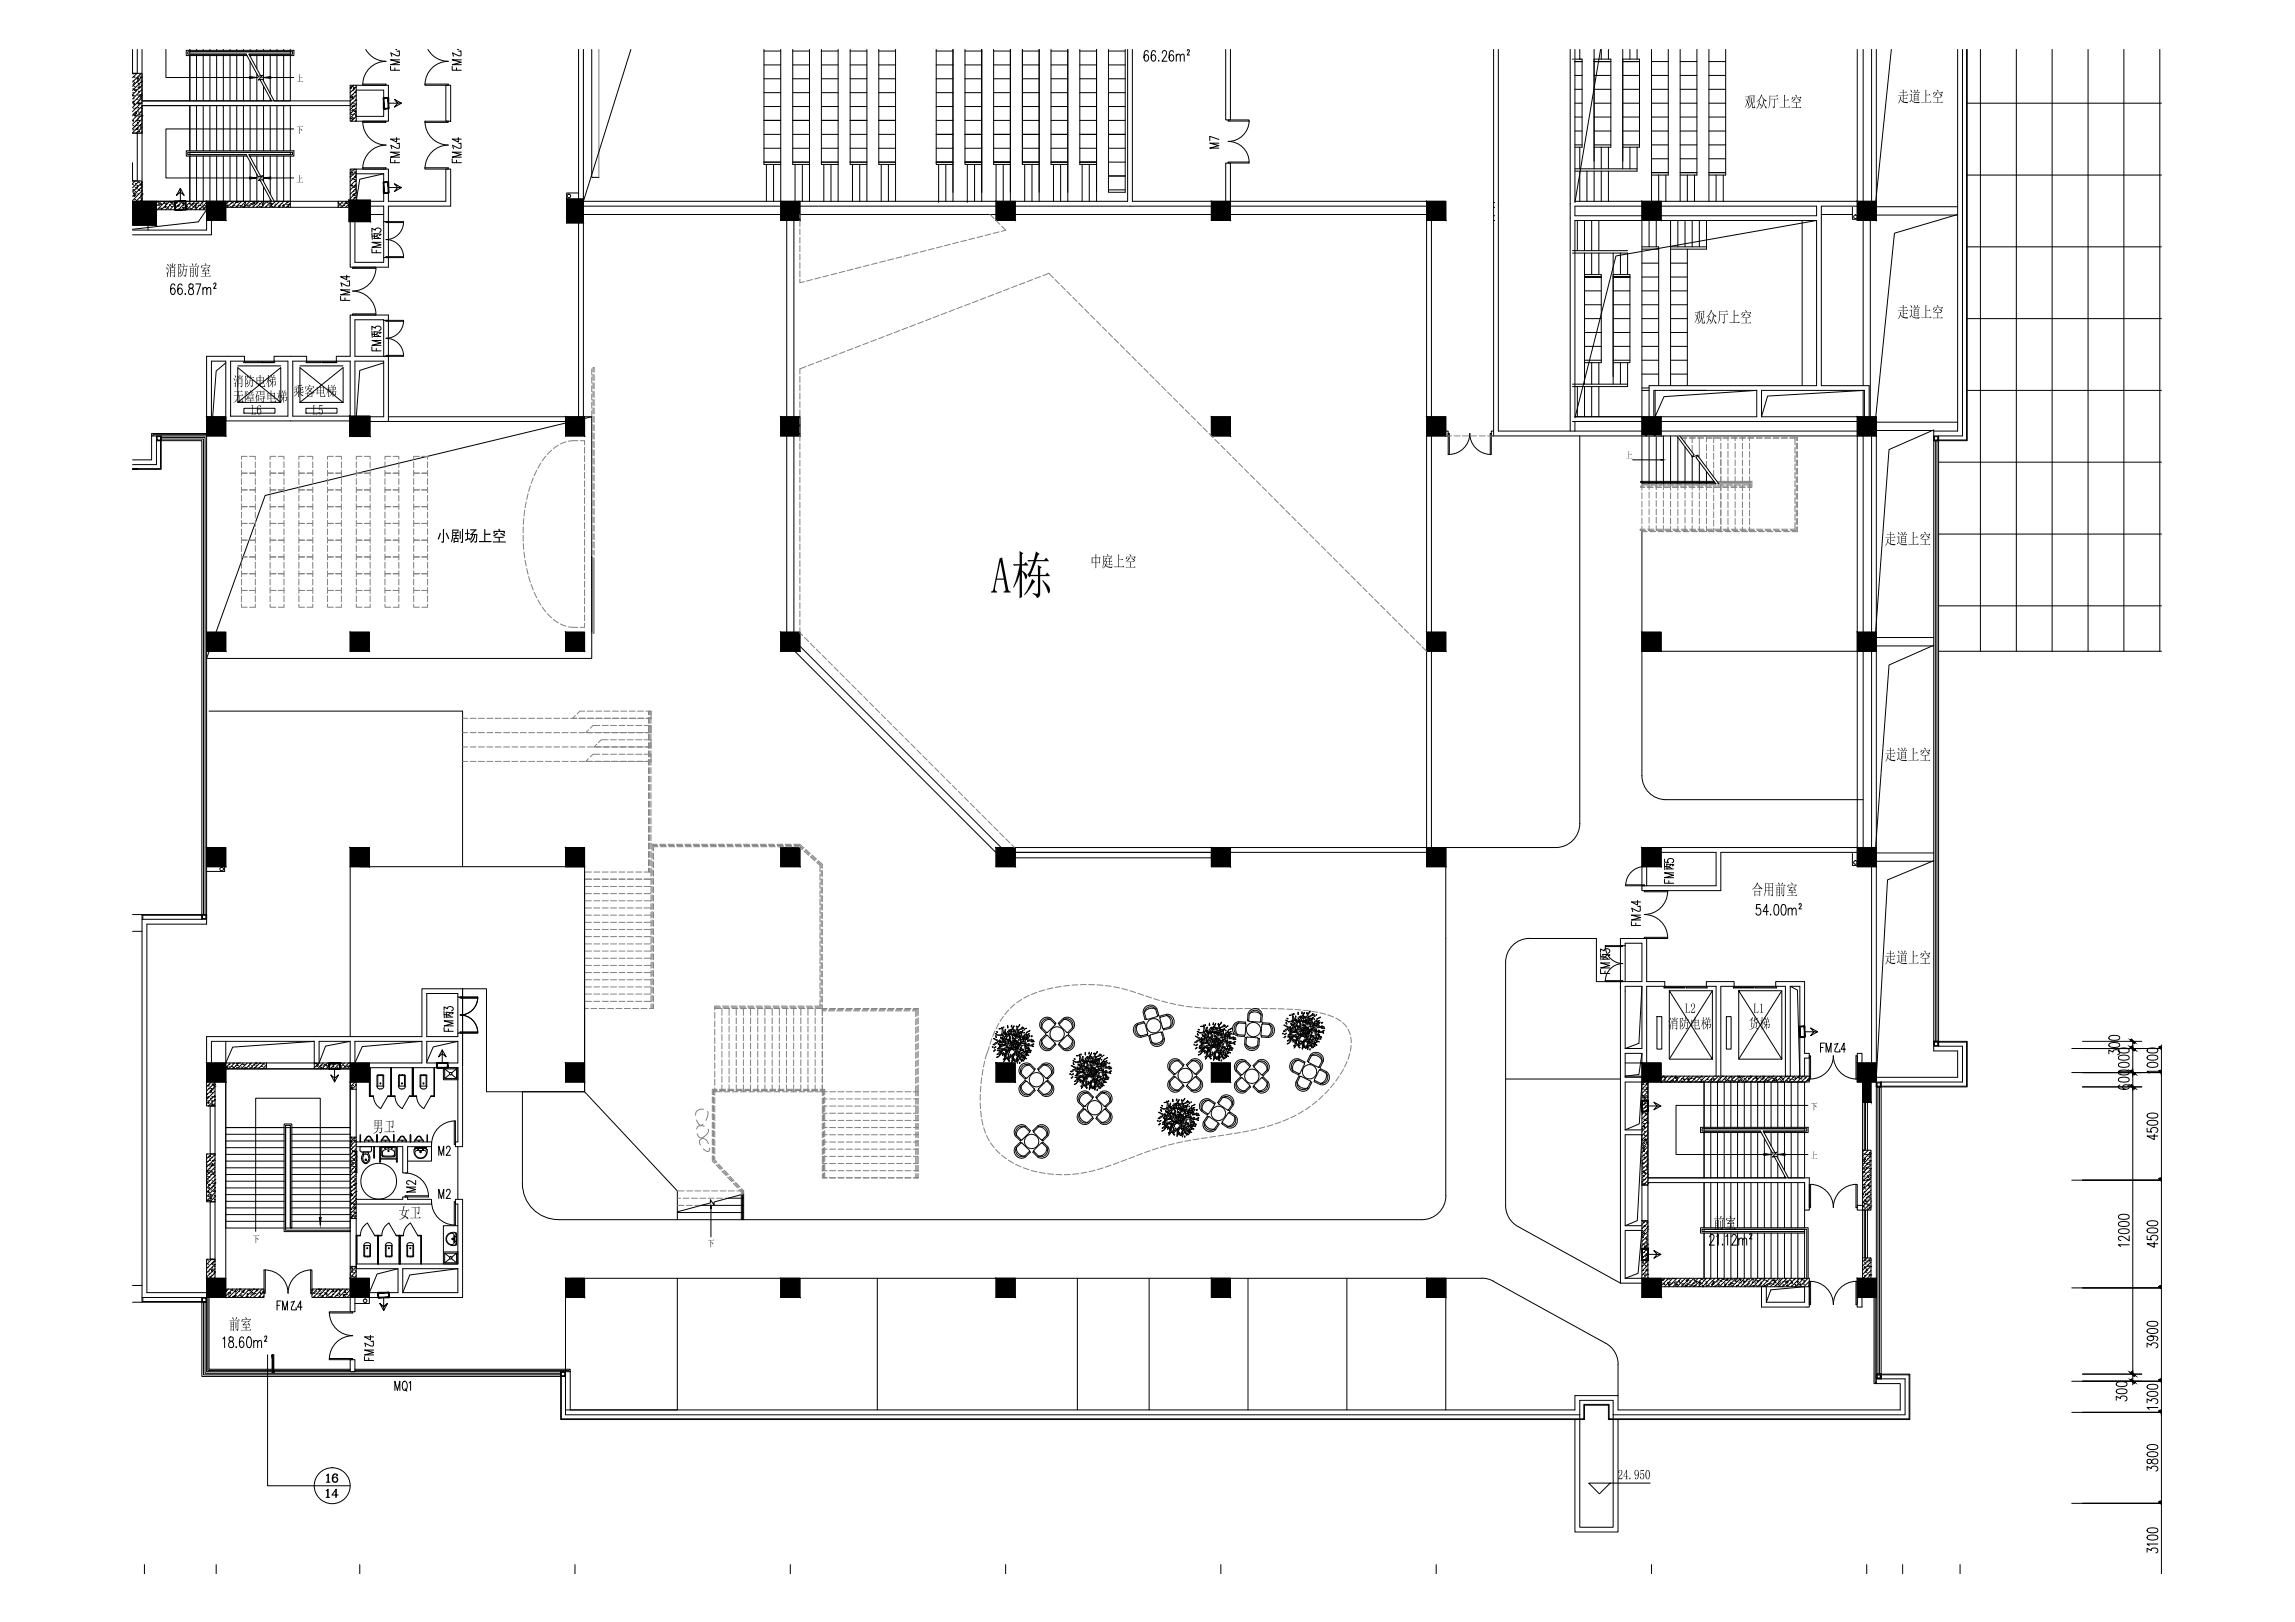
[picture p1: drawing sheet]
<svg xmlns="http://www.w3.org/2000/svg" width="841mm" height="594mm" viewBox="0 0 841 594" stroke-linecap="round" stroke-linejoin="round" font-family="sans-serif">
<!-- layer: AXIS -->
<g fill="none" stroke="#000" stroke-width=".37">
<path d="M773 379.6l1.5-.4a1.78 1.78 0 0 1 2.3 1 2.47 2.47 0 0 1-3.2 .7l-.8-.7zM759.2 392.8h32.9M759.2 384h32.9M763.2 392.8h28.9v39.5h-28.9h28.9v39.4h-28.9h28.9v34.2h-28.9M763.2 398.1h21.7M763.2 381.4h21.7M772.8 386v-1.4l1.5 .7a1.25 1.25 0 0 1 1.4-.9 1.25 1.25 0 0 1 1.1 1.2l-.8 .7M773 382.2l1.5-.4a1.78 1.78 0 0 1 2.3 1 2.47 2.47 0 0 1-3.2 .7l-.8-.7zM776.5 394.9l1.5-.4a1.99 1.99 0 0 1 2.3 .8v.3a2.53 2.53 0 0 1-3.2 .6l-.6-.2zM776.5 392.3l1.5-.4a2.07 2.07 0 0 1 2.3 .8v.3a2.53 2.53 0 0 1-3.2 .6l-.6-.3zM776.5 389.5a4 4 0 0 1 3.6 0l.2 .6a2.44 2.44 0 0 1-3.2 .7l-.6-.2zM776.5 386.9l1.5-.5a1.73 1.73 0 0 1 2.3 1.1 2.44 2.44 0 0 1-3.2 .7l-.6-.3z"/>
<path d="M776.5 384.2l1.5-.4a1.73 1.73 0 0 1 2.3 1.1 2.44 2.44 0 0 1-3.2 .7l-.6-.3zM776.9 397.4l-.4 .1-.2 .7a2.33 2.33 0 0 0 2.6 .8l1.2-.4a1.17 1.17 0 0 0-.9-1.4 1.17 1.17 0 0 0-1.4 .9 1.02 1.02 0 0 0 1.1 .9M780.3 392.4h-4l.8 .7M781.6 391.5v7.9M781.6 382.7v11.5M781.6 381.4v2.6M781.6 398.1v109.1M787 389.5a3.9 3.9 0 0 1 3.6 0l.2 .6a1.91 1.91 0 0 1-2.3 .8l-1.5-.3-.2-.5zM787 386.9a3.9 3.9 0 0 1 3.6 0l.2 .6a1.91 1.91 0 0 1-2.3 .8l-1.5-.4-.2-.4zM787 384.2a3.9 3.9 0 0 1 3.6 0l.2 .7a1.91 1.91 0 0 1-2.3 .8l-1.5-.4-.2-.4zM790.8 392.4h-4l.8 .7M792.1 382.7v11.5"/>
<path d="M786.8 413.2v1.3l1.7 .1a.86 .86 0 0 1-.4-.8 .86 .86 0 0 1 .6-.7l.6-.2a1.06 1.06 0 0 1 1.2 .3 1.06 1.06 0 0 1 .1 1.3l-.6 .3M787 410.7l1.5-.4a1.7 1.7 0 0 1 2.3 1 1.91 1.91 0 0 1-2.3 .8l-1.5-.3-.2-.5zM787 408.1a3.9 3.9 0 0 1 3.6 0l.2 .6a1.91 1.91 0 0 1-2.3 .8l-1.5-.4-.2-.4zM789.4 415.4v2l-2.6-1.3h4M759.2 432.3h32.9M776.5 450.4l1.5-.4a2.07 2.07 0 0 1 2.3 .8v.2a2.44 2.44 0 0 1-3.2 .7l-.6-.2zM776.5 447.8a4 4 0 0 1 3.6 0l.2 .6a2.44 2.44 0 0 1-3.2 .7l-.6-.3zM776.5 445.2l1.5-.5a1.73 1.73 0 0 1 2.3 1.1 2.44 2.44 0 0 1-3.2 .7l-.6-.3zM780.3 455.9h-4l.8 .7M780.3 452.7v1.8l-1.9-1.3-1.3-.4-.6 .2-.2 .8 1 .5M786.8 452.7v1.3l1.7 .1a.87 .87 0 0 1-.4-.9 .87 .87 0 0 1 .6-.7l.6-.1a1.06 1.06 0 0 1 1.2 .3 1.06 1.06 0 0 1 .1 1.3l-.6 .2M787 450.2a3.9 3.9 0 0 1 3.6 0l.2 .6a1.91 1.91 0 0 1-2.3 .8l-1.5-.4-.2-.4z"/>
<path d="M787 447.5a3.9 3.9 0 0 1 3.6 0l.2 .7a1.91 1.91 0 0 1-2.3 .8l-1.5-.5-.2-.3zM789.4 454.9v1.9l-2.6-1.3h4M759.2 471.7h32.9M786.8 493.4v-1.5l1.5 .8a1.18 1.18 0 0 1 1.5-.8 1.18 1.18 0 0 1 .8 1.5l-.6 .3M787 486.9l1.5-.3a1.68 1.68 0 0 1 2.3 1 2.45 2.45 0 0 1-3.2 .7l-.8-.7zM787 484.3l1.5-.4a1.68 1.68 0 0 1 2.3 1.1 1.98 1.98 0 0 1-2.3 .8l-1.5-.4-.2-.4zM788.1 489.3l1 .4a1.17 1.17 0 0 1-.9 1.5 1.17 1.17 0 0 1-1.4-1 2.49 2.49 0 0 1 4-.1l-.2 .7-.4 .1M759.2 517.3h32.9M759.2 505.9h32.9M763.2 517.3h28.9v33.3h-28.9h28.9v25.8M763.2 503.3h21.7M775.5 512.9v-1.5l1.5 .8a1.17 1.17 0 0 1 1.5-.9 1.17 1.17 0 0 1 .8 1.6l-.6 .3"/>
<path d="M775.7 509l1.5-.3a1.91 1.91 0 0 1 2.3 .8v.2a1.98 1.98 0 0 1-2.3 .8l-1.5-.4-.2-.4zM775.7 506.4l1.5-.4a1.98 1.98 0 0 1 2.3 .8v.3a1.98 1.98 0 0 1-2.3 .8l-1.5-.4-.2-.4zM786.8 513.8v-1.4l1.5 .8a1.17 1.17 0 0 1 1.5-.9 1.17 1.17 0 0 1 .8 1.5l-.6 .3M787 510l1.5-.4a1.7 1.7 0 0 1 2.3 1.1 1.91 1.91 0 0 1-2.3 .8l-1.5-.4-.2-.4zM787 507.4l1.5-.4a1.7 1.7 0 0 1 2.3 1 1.91 1.91 0 0 1-2.3 .8l-1.5-.3-.2-.5zM790.8 515.5h-4l.8 .7M792.1 504.6v14M786.8 538.6v-1.5l1.5 .8a1.17 1.17 0 0 1 1.5-.9 1.17 1.17 0 0 1 .8 1.6l-.6 .2M787 534.6l-.2 .9a.86 .86 0 0 0 1.5 .2 1.19 1.19 0 0 1 1.3-1.5 1.19 1.19 0 0 1 1 1.7 1.59 1.59 0 0 1-2.5-1.3zM787 532.1a3.9 3.9 0 0 1 3.6 0l.2 .7a1.91 1.91 0 0 1-2.3 .8l-1.5-.4-.2-.4zM787 529.5a3.9 3.9 0 0 1 3.6 0l.2 .6a1.91 1.91 0 0 1-2.3 .8l-1.5-.4-.2-.4zM759.2 550.6h32.9"/>
<path d="M787 560l1.5-.4a1.68 1.68 0 0 1 2.3 1 1.98 1.98 0 0 1-2.3 .8l-1.5-.4-.2-.4zM52.9 573.1v3.3M79.2 573.1v3.3M131.8 573.1v3.3M210.7 573.1v3.3M289.6 573.1v3.3M368.5 573.1v3.3M447.4 573.1v3.3M526.3 573.1v3.3M605.2 573.1v3.3M684.1 573.1v3.3M697.2 573.1v3.3"/>
<path d="M718.3 573.1v3.3M786.8 568.5v-1.4l1.5 .8a1.17 1.17 0 0 1 1.5-.9 1.17 1.17 0 0 1 .8 1.5l-.6 .3M787 562.6l1.5-.4a1.68 1.68 0 0 1 2.3 1.1 2.45 2.45 0 0 1-3.2 .6l-.8-.6zM790.8 565.5h-4l.8 .7M792.1 576.4h.1"/>
</g>
<!-- layer: 0 -->
<g fill="#000" stroke="#000" stroke-width=".37">
<path d="M780.7 392.3l1.7 1-1.3-1.3zM780.7 392.3l1.7 1-.4 .3z"/>
<path d="M780.7 383.6l1.7 .9-1.3-1.3zM780.7 383.6l1.7 .9-.4 .4z"/>
<path d="M780.7 383.6l1.7 .9-1.3-1.3zM780.7 383.6l1.7 .9-.4 .4z"/>
<path d="M780.7 397.6l1.3 1.3 .4-.3zM780.7 397.6l.4-.4 1.3 1.4z"/>
<path d="M780.7 397.6l1.3 1.3 .4-.3zM780.7 397.6l.4-.4 1.3 1.4z"/>
<path d="M780.7 392.3l1.3 1.3 .4-.3zM780.7 392.3l.4-.3 1.3 1.3z"/>
<path d="M780.7 380.9l1.3 1.4 .4-.4zM780.7 380.9l.4-.3 1.3 1.3z"/>
<path d="M791.6 392l-.3 .3 .8 .2zM791.3 392.3l.8 .2v.7z"/>
<path d="M791.6 392l-.3 .3 .8 .2zM791.3 392.3l.8 .2v.7z"/>
<path d="M791.3 383.6l.8 .8v-.7zM791.3 383.6l.3-.4 .5 .5z"/>
<path d="M791.6 431.4l-.3 .4 .8 .1zM791.3 431.8l.8 .1v.7z"/>
<path d="M791.3 431.8l.8 .8v-.7zM791.6 431.4l.5 .5-.8-.1z"/>
<path d="M791.6 470.9l-.3 .3 .8 .1zM791.3 471.2l.8 .1v.8z"/>
<path d="M791.3 471.2l.8 .9v-.8zM791.6 470.9l.5 .4-.8-.1z"/>
<path d="M780.7 502.8l1.7 1-1.3-1.4zM780.7 502.8l1.7 1-.4 .3z"/>
<path d="M780.7 502.8l1.7 1-1.3-1.4zM780.7 502.8l1.7 1-.4 .3z"/>
<path d="M780.7 505.4l1.3 1.4 .4-.4zM780.7 505.4l.4-.3 1.3 1.3z"/>
<path d="M791.6 516.5l-.3 .3 .8 .1zM791.3 516.8l.8 .1v.8z"/>
<path d="M791.6 516.5l-.3 .3 .8 .1zM791.3 516.8l.8 .1v.8z"/>
<path d="M791.3 505.4l.8 .9v-.8zM791.3 505.4l.3-.3 .5 .4z"/>
<path d="M791.3 505.4l.8 .9v-.8zM791.3 505.4l.3-.3 .5 .4z"/>
<path d="M791.6 549.8l-.3 .3 .8 .1zM791.3 550.1l.8 .1v.8z"/>
<path d="M791.3 550.1l.8 .9v-.8zM791.6 549.8l.5 .4-.8-.1z"/>
</g>
<!-- layer: A-DETL-LLIN -->
<path d="M608.7 470v5.2" fill="none" stroke="#000" stroke-width=".37"/>
<!-- layer: A-FLOR-OVHD -->
<path d="M213.8 18.1v55.6M219.5 18.1v46.9" fill="none" stroke="#808080" stroke-width=".37"/>
<!-- layer: STAIR -->
<g fill="none" stroke="#000" stroke-width=".37">
<path d="M52 18.1v18.8h17.6v-16.6v16.6h29.9l-4.2-7.7M69.6 18.1v.3M72 18.1v.3M74.5 18.1v.3M76.9 18.1v.3M79.4 18.1v.3M81.8 18.1v.3M84.3 18.1v.3M86.8 18.1v.3M89.2 18.1v.3M90.2 19.8l4.4 8.2 1.6-.4-1.5 1.7 1.5-.3 4.3 7.9h5.9v-16.6M90.2 19.8h-21.4v-.8h38.4v.8h-16"/>
<path d="M90.2 19.8h-20.6v-.8h36.8v.8h-15.2M91.2 19.8l4.3 8M91.7 18.1v.3M94.1 18.1v.3M96.6 18.1v.3M99 18.1v.3M101.5 18.1v.3M103.9 18.1v.3M106.4 18.1v.3M682.8 18.1v56.1M72 20.3v16.6M72 38.7v16.5"/>
<path d="M74.5 20.3v16.6M74.5 38.7v16.5M76.9 20.3v16.6M76.9 38.7v16.5M79.4 20.3v16.6M79.4 38.7v16.5M81.8 20.3v16.6M81.8 38.7v16.5M84.3 20.3v16.6M84.3 38.7v16.5M86.8 20.3v16.6M86.8 38.7v16.5"/>
<path d="M89.2 20.3v16.6M89.2 38.7v16.5M90.5 20.3h-22.2v-1.9h39.4v1.9h-16.2M91.7 20.3v.3M91.7 22.5v14.4M91.7 38.7v16.5M94.1 20.3v4.9M94.1 27v9.9M94.1 38.7v16.5M96.6 20.3v9.4M96.6 31.6v5.3M96.6 38.7v16.5"/>
<path d="M99 20.3v14M99 36.1v.8M99 38.7v16.5M101.5 20.3v16.6M101.5 38.7v16.5M103.9 20.3v16.6M103.9 38.7v16.5M72 57.2v16.5M74.5 57.2v16.5M76.9 57.2v16.5M79.4 57.2v16.5M81.8 57.2v16.5"/>
<path d="M84.3 57.2v16.5M86.8 57.2v16.5M89.2 57.2v16.5M90.2 56.7l4.4 8.1 1.6-.4-1.5 1.8 1.5-.4 4.3 7.9h5.9v-16.5M90.2 56.7h-21.4v-.9h38.4v.9h-16M90.2 56.7h-20.6v-.9h36.8v.9h-15.2M90.5 57.2h-22.2v-2h39.4v2h-16.2M91.2 56.7l4.3 7.8M91.7 57.2v.3M91.7 59.3v14.4M94.1 57.2v4.8M96.6 57.2v9.3"/>
<path d="M99 57.2v13.9M101.5 57.2v16.5M103.9 57.2v16.5M106.4 55.2v-16.5h-36.8v16.5v-16.5h-17.6v35h17.6v-16.5v16.5h29.9l-4.2-7.7M94.1 63.9v9.8M96.6 68.4v5.3M99 72.9v.8M135.4 78.6h5.2M212 70.7h-4.3v2.2M213.8 78.6h72.8M292.7 78.6h72.3M371.6 78.6h72.7"/>
<path d="M450.5 78.6h72.8M667.4 78.6h11.4M678.8 75.9v4.4h2.2M687.2 75.7h30.2M687.2 78.8h30.2M288.3 80.3v72.8M290.9 80.3v72.8M682.8 80.3v61M685.4 80.3v72.8M87.1 134h15.8M109.9 134.6l15.8 12.8h-15.8zM109.9 134h15.8"/>
<path d="M125.7 134.6l-15.8 12.8M125.7 134.6v12.8M87.1 147.4v-12.8l15.8 12.8v-12.8l-15.8 12.8h15.8M89.4 149.5h11.4v1.8h-11.4zM112.1 149.5h11.4v1.8h-11.4zM288.3 159.2v72.8M290.9 159.2v72.8M614.5 159.7l5.7 7.5M615.6 159.7l5.1 6.8-.7 .9 2.3-.7-.7 .9 7.1 9.6M682.8 143v10.1M682.8 159.2v72.8M687.2 154.6h30.2"/>
<path d="M687.2 157.7h21.4M622.1 166.9l7.7 10.3M290.8 238.1l74.6 74.6M292.7 236.2l74.6 74.6M682.8 238.1v72.7M687.2 233.5h21.4M687.2 236.6h21.4M82.3 317v2.2h-6.6M678.8 312.6v4.4h2.2M687.2 312.4h21.4M687.2 315.5h21.4M607.2 372.3h1.8v11.9h-1.8z"/>
<path d="M611.7 362.9v25h15.8v-25h-15.8l15.8 25M627.5 362.9l-15.8 25M632.6 372.3h1.8v11.9h-1.8zM637.2 362.9v25h15.8v-25h-15.8l15.8 25M653 362.9l-15.8 25M82.7 396.3v71.9M128.3 391.5h-45.6v21.5h21.4h-21.4v36.8h21.4M128.3 396.3v16.7M603.9 396.3v35.1h20.6v-16.6v16.6h29.9l-4.2-7.7M608.7 396.3h15.8v16.6v-16.6h36.8v16.6M626.9 396.3v16.6M629.4 396.3v16.6"/>
<path d="M631.8 396.3v16.6M634.3 396.3v16.6M636.7 396.3v16.6M639.2 396.3v16.6M641.7 396.3v16.6M644.1 396.3v16.6M646.6 396.3v16.6M649 396.3v16.6M651.5 396.3v16.6M653.9 396.3v16.6M656.4 396.3v16.6M658.8 396.3v16.6"/>
<path d="M82.7 417.9h21.4M82.7 415.4h21.4M104.1 411.7h2.8v38.1h-.5v-37.6h-1.7v38.4h23.6v.5h-24.2zM106.9 417.9h21.4M106.9 415.4h21.4M106.9 413h21.4M128.3 413v36.8h-21.9v-36.8h-1.7v36.8h1.7M626.9 414.8v16.6M629.4 414.8v16.6M631.8 414.8v16.6M634.3 414.8v16.6M636.7 414.8v16.6"/>
<path d="M639.2 414.8v16.6M641.7 414.8v16.6M644.1 414.8v16.6M645.1 414.3l4.4 8.1 1.6-.4-1.6 1.8 1.6-.4 4.3 8h5.9v-16.6M645.1 414.3h-21.4v-.9h38.4v.9h-16M645.1 414.3h-20.6v-.9h36.8v.9h-15.2M645.4 414.8h-22.2v-1.9h39.4v1.9h-16.2M646.1 414.3l4.3 7.9M646.6 414.8v.3M646.6 417v14.4M649 414.8v4.8M651.5 414.8v9.4"/>
<path d="M653.9 414.8v13.9M656.4 414.8v16.6M658.8 414.8v16.6M82.7 440h21.4M82.7 437.5h21.4M82.7 435.1h21.4M82.7 432.6h21.4M82.7 430.2h21.4M82.7 427.7h21.4M82.7 425.3h21.4M82.7 422.8h21.4M82.7 420.4h21.4"/>
<path d="M106.9 440h21.4M106.9 437.5h21.4M106.9 435.1h21.4M106.9 432.6h21.4M106.9 430.2h21.4M106.9 427.7h21.4M106.9 425.3h21.4M106.9 422.8h21.4M106.9 420.4h21.4M624.5 433.1v16.6M626.9 433.1v16.6M629.4 433.1v16.6"/>
<path d="M631.8 433.1v16.6M634.3 433.1v16.6M636.7 433.1v16.6M639.2 433.1v16.6M641.7 433.1v16.6M644.1 433.1v16.6M646.6 433.1v16.6M649 421.5v9.9M649 433.1v16.6M651.5 426v5.4M651.5 433.1v16.6M653.9 430.6v.8"/>
<path d="M653.9 433.1v16.6M656.4 433.1v16.6M658.8 433.1v16.6M661.3 433.1v16.6M82.7 447.3h21.4M82.7 444.9h21.4M82.7 442.4h21.4M106.9 447.3h21.4M106.9 444.9h21.4M106.9 442.4h21.4M624.5 451.6v16.6M626.9 451.6v16.6"/>
<path d="M629.4 451.6v16.6M631.8 451.6v16.6M634.3 451.6v16.6M636.7 451.6v16.6M639.2 451.6v16.6M641.7 451.6v16.6M644.1 451.6v16.6M646.6 451.6v16.6M649 451.6v16.6M651.5 451.6v16.6M653.9 451.6v16.6M656.4 451.6v16.6"/>
<path d="M658.8 451.6v16.6M661.3 451.1v-.9h-36.8v.9h36.8v.5M661.3 451.6h-38.1v-1.9h39.4v18.5M661.3 451.6v-.5h-37.6v-.9h38.4v18M661.3 451.6v16.6M135.4 475.2v2.2h-5.3M578.9 518.2v41.2h12.3v-41.2"/>
<circle cx="208.5" cy="71.8" r=".66"/>
<circle cx="680" cy="79.4" r=".66"/>
<circle cx="81.2" cy="318.3" r=".66"/>
<circle cx="680" cy="315.9" r=".66"/>
<circle cx="133.8" cy="476.4" r=".66"/>
</g>
<g fill="#000">
<path d="M653.7 34.7l.5 .3-.2 1.6h1l.2-.3 .4 .4h-1.6v2.5h1.4l.2-.3 .4 .5h-3.7l-.1-.2h1.6zM696.1 33.8h1.2v-1l.4 .2-.2 .8h.8l.2-.4 .3 .5h-1.3v.9h1.2l.2-.3 .4 .5h-1.9l.3 .2-.2 .8h.9l.2-.3 .3 .4h-1.4v1.1l1.9 .1-.4 .5-1.7-.3-.8-1.1-.5 1.2-.4 .3 .5-1.1 .3-1.6 .3 .3-.2 .9 .8 .8v-2.2l-1.7-.2h1.7v-.9l-1.1 .1zM705.6 32.8l.4 .3-.1 1.6h1l.2-.3 .3 .5h-1.5v2.5h1.3l.3-.4 .3 .5-3.7 .1-.1-.2h1.6zM635.4 113.6l.4 .2-.2 1.7h1l.2-.3 .4 .4h-1.6v2.5h1.4l.2-.3 .4 .5h-3.7l-.2-.2h1.7zM696.1 112.7h1.2v-1l.4 .2-.2 .8h.8l.2-.4 .3 .5h-1.3v.9h1.2l.2-.3 .4 .4h-1.9l.3 .3-.2 .8h.9l.2-.3 .3 .4h-1.4v1.1l1.9 .1-.4 .5-1.6-.3-.9-1.1-.9 1.5 .5-1.1 .3-1.5 .3 .2-.2 .9 .8 .7v-2.2l-1.6 .1-.1-.2h1.7v-.9zM705.6 111.7l.4 .3-.1 1.7h1l.2-.4 .3 .5h-1.5v2.5h1.3l.3-.4 .3 .5-3.8-.1h1.6zM85.8 143.3h2.6l.2-.3 .3 .5h-1.5v1.3h1.1l.3-.4 .3 .5h-1.4l.1 2.1 .9 .1 .3-1 .1 1.1h-1.5l-.3-2.3-.5 1.8-1.2 .8 1.1-1.1 .4-1.5-1.5-.1h1.5l.1-.2v-1.1zM108.1 141.4l2.3-.5 .3 .4-1.2 .1v.6h1.1l.3-.3 .3 .4h-1.2l.3 .2-.1 .6 .6-.5 .3 .3-.9 .3v.5l.7 .1 .2-.7 .1 .8h-1.2v-1.6h-.5v1.1l.8 1.1 .9 .6-.4 .2-.3-.2-1-1.5v1.9l-.2 .2v-1.8l-1.7 1.6 1.7-2.1v-1.1h-.7l.3 .2-.1 1.4-.2 .1v-.3l-.8 .4-.1-.3 .9-.2v-.5l-.8-.2h.8v-.6l-.9-.1h1.6v-.6zM691.4 195.7h1.3l-.1-1 .5 .3-.2 .7h.7l.3-.3 .3 .5h-1.3v.9h1.1l.3-.4 .3 .5h-1.9l.4 .2-.2 .8h.8l.3-.3 .3 .5h-1.4v1.1h1.8l-.3 .5-1.9-.4-.7-.9-.4 1-.5 .4 .6-1.2 .2-1.4 .4 .3-.2 .9 .8 .7v-2.2l-1.6 .1-.2-.2h1.8v-.9zM700.9 194.8l.5 .2-.2 1.7h1l.3-.3 .3 .4h-1.6v2.5h1.4l.2-.3 .4 .5h-3.7l-.1-.2h1.6zM409.8 203l.4 .3-.2 .2v1.5h1l.2-.4 .4 .5h-1.6v2.4h1.4l.3-.3 .3 .5-3.7 .1-.2-.3h1.7zM691.4 274.8h1.3l-.1-1 .5 .2-.2 .8h.7l.3-.4 .3 .5h-1.3v.9h1.1l.3-.3 .3 .5h-1.9l.4 .2-.2 .8h.8l.3-.3 .3 .4h-1.4v1.1l1.8 .1-.3 .5-1.9-.4-.7-1-.9 1.5 .6-1.1 .2-1.5 .4 .2-.2 .8 .8 .9v-2.2l-1.8-.2h1.8v-.9l-1.1 .1z"/>
<path d="M700.9 273.8l.5 .3-.2 1.6h1l.3-.3 .3 .5h-1.6v2.5h1.4l.2-.4 .4 .5-3.7 .1-.1-.2h1.6zM691.4 349.1h1.3l-.1-1 .5 .2-.2 .8h.7l.3-.3 .3 .4h-1.3v.9h1.1l.3-.3 .3 .5h-1.9l.4 .2-.2 .9h.8l.3-.4 .3 .5h-1.4v1.1h1.8l-.3 .5-1.9-.4-.7-1-.9 1.6 .6-1.1 .2-1.6 .4 .3-.2 .7 .8 .9v-2.2h-1.6l-.2-.2h1.8v-.9l-1.1 .1zM700.9 348.2l.5 .2-.2 1.7h1l.3-.4 .3 .5h-1.6v2.5h1.4l.2-.3 .4 .4-3.7 .1-.1-.2h1.6zM141.3 410.6h2.6l.1-.3 .2 .3-.1 2-.4 .6-.6-.6 .8-.1v-1.8h-1.2v3.8h1.3l.3-.4 .4 .5-3.7 .1-.1-.2h1.6v-3.8zM150.8 442.2h2.6l.1-.3 .3 .3-.2 2-.4 .5-.5-.6h.7v-1.8h-1.2v3.8h1.4l.2-.4 .4 .5-3.7 .1-.1-.2h1.6v-3.8z"/>
<path d="M639.5 35.4l1.2-.2 .2 .3-.4 1.8 .5 1.4-.1 .3-.5-1.4-.9 1.8 .8-1.9-.6-1.3 .6 .9 .3-1.6zM641.2 34.9l1.4 .1 .2-.2 .2 .4-.1 2.4-.3 .1v-2.5h-1.2v2.4l-.2 .2zM641.8 35.6l.4 .3-.4 2.6-.6 .8-.9 .5 1.3-1.4zM642 37.4l.4 .2-.1 1.7h.6l.2-1 .2 1-.3 .3-.9-.2z"/>
<path d="M645.4 34.6l.4 .3-.2 .2 .4 .7 1.5 1.1-.4 .3-.4-.3-1.1-1.8-.8 1.5-1.1 .7 1.2-1.2zM646.1 36.6l.4 .3-.1 .5 .4 1.3 .7 .8-.3 .2-.3-.4-.6-1.8-.3 1.3-1 1 .8-1zM644.6 36.8l.4 .2-.3 .9 .8 .9-.2 .2-.6-1-.3 .9-.7 .9 .7-1.4z"/>
<path d="M648.8 36.2h2.4l.2-.3 .3 .5h-1.3v2.9l-.4 .4-.5-.6 .7-.1v-2.6zM648.4 34.9l.3 .2h2.3l.2-.4 .4 .5h-2.9l-.1 2.8-.6 1.7 .4-1.9z"/>
<path d="M657 37.4h2.1l.2-.3 .3 .4h-1.2v1.9h1.1l.3-.3 .3 .4-3.5 .1-.1-.2h1.7v-1.9zM657.9 34.7l.6 .3-.1 .5zM656.9 35.3v.3h2.8l.1-.3 .4 .5-.6 .6 .1-.7h-2.8v.6l-.3 .1zM657.7 35.8l.3 .4-1.4 1.2zM658.6 36l1.1 .6 .1 .6z"/>
<path d="M701.4 32.8l.5 .5-.1 .5zM701.6 34.7v.5h1.2v-.5zM701.6 35.3v.6h1.2v-.6zM701.6 36v.6h1.2v-.6zM700.8 33.9h1.5l.4-1.1 .3 .3-.6 .8h.6l.3-.3 .3 .4h-1.4l-.2 .5 1-.2 .2 .3-.2 2.3-1.4-.2-.2 .4v-2.8l.5 .2 .1-.5zM700.1 32.9l.5 .4v.5zM699.7 34.7h.7l.1-.3 .3 .3-.2 1.9 .5 .6 2.5 .2-.3 .3h-1l-1-.2-.5-.4a.32 .32 0 0 0-.3-.4 .32 .32 0 0 0-.3 .4l-.2 .4-.2-.4 .6-.5v-1.8z"/>
<path d="M708.9 35.5h2l.3-.2 .3 .4h-1.3v1.8h1.2l.2-.3 .4 .5h-3.5l-.2-.2h1.7v-1.8l-1 .1zM709.8 32.8l.4 .2v.7zM708.7 33.5l.1 .2h2.8l.1-.2 .3 .4-.6 .6 .2-.6h-2.8v.5l-.4 .1zM709.6 34l.3 .4-1.5 1.1zM710.5 34.1l1.1 .7v.6z"/>
<path d="M63.1 96.4l.4 .2-.1 1.4 .6-.2 .3 .3-.2 3-.3 .4-.5-.5h.6v-1.1h-1.3v1.4l-.3 .2v-3.7l.8 .2zM62.2 96.7l.6 .4-.1 .7zM64.1 96.6l.3 .4-.8 .9zM62.6 99v.8h1.3v-.8zM62.6 98.2v.7h1.3v-.7zM62.2 97.4l-.7 4-.2-1.2-.5-.3 .6-.1zM60.8 97.9l.6 .5-.1 .4zM61.2 96.6l.5 .4v.6z"/>
<path d="M69.9 98.3v.7h.8v-.7zM69.9 99.1v.8h.8v-.8zM69.3 97.5h2.1l.4-1.1 .4 .3-.7 .8h.9l.3-.4 .3 .5zM71.5 98.1l.4 .2-.1 2.2-.3 .2zM72.2 97.8l.5 .3-.2 2.9-.4 .5-.5-.6 .7-.1zM70.3 96.4l.5 .5-.1 .5zM69.7 97.9l1 .3 .1-.3 .3 .3-.2 3-.2 .3-.4-.5h.4v-1h-.8v1.4l-.2 .1z"/>
<path d="M74 98.1h2.1l.3-.3 .3 .4h-1.3l-.9 .9h1.8l-.3-.7 .6 .6v.6l-.3-.4-2 .4-.2-.5 1-.9zM74.1 100.1h1.1v-.7l.4 .2-.1 .5h.7l.2-.3 .4 .4h-1.3v.9h1.2l.2-.3 .4 .4-3.7 .1-.1-.2h1.7v-.9l-1 .1zM75 96.5l.5 .2v.5zM73.9 97l.1 .3h2.7l.1-.2 .3 .3-.5 .5 .1-.5h-2.7v.5l-.3 .1z"/>
<path d="M65.2 96.7l.9 .1 .2-.2 .2 .4-.6 1.2 .5 1.4-.5 .8-.4-.5 .7-.2-.4-1.4 .3-1.3h-.6v4.4l-.3 .1zM66.3 97.5h2l.2-.2 .3 .3h-1.5l-.1 1h.9l.2-.3 .2 .4-.3 2.1-.5 .6-.5-.6 .8-.1 .1-2h-.9l-.3 1.7-1.1 1.1 .8-1 .4-1.4 .1-1.5-.7 .1zM67.1 96.4l.5 .6-.1 .5z"/>
<path d="M621.1 114.3l1.2-.2 .2 .3-.4 1.8 .5 1.4-.2 .2-.4-1.3-1 1.8 .8-1.9-.5-1.3 .7 .8 .2-1.4zM622.7 113.8l1.5 .1 .2-.2 .2 .3-.1 2.4-.2 .2v-2.5h-1.4v2.4l-.2 .2zM623.4 114.5l.4 .3-.4 2.4-.6 1-1 .5 1.4-1.4zM623.6 116.3l.4 .2v1.7h.4l.2-1 .3 1-.3 .3-.9-.1z"/>
<path d="M627 113.5l.4 .3-.1 .3 .5 .8 1.3 .9-.4 .3-.4-.2-1.2-1.9-.6 1.3-1.2 .9 1-1zM627.7 115.6l.4 .2-.2 .4 .5 1.4 .7 .8-.3 .2-.2-.2-.7-2-.4 1.4-1 .9 .9-1.2zM626.2 115.6l.4 .3-.3 .9 .7 .5 .1 .4-.1 .2-.7-1-1 1.8 .7-1.4z"/>
<path d="M630.4 115.1h2.4l.2-.3 .3 .4h-1.3v2.9l-.4 .5-.5-.6 .7-.1v-2.7l-1.3 .1zM630.1 113.8l.2 .2h2.3l.2-.3 .4 .4h-2.9l-.1 2.9-.6 1.6 .4-1.9z"/>
<path d="M638.6 116.3h2.1l.2-.3 .3 .4h-1.2v1.9h1.2l.2-.4 .3 .5-3.5 .1-.1-.2h1.7v-1.9l-1.1 .1zM639.5 113.6l.6 .3-.1 .5zM638.4 114.2l.1 .3h2.8l.1-.3 .3 .5-.5 .6 .1-.7h-2.8v.6l-.3 .1zM639.3 114.8l.3 .3-1.5 1.2zM640.2 114.9l1.2 .7v.5z"/>
<path d="M701.4 111.8l.4 .3v.5zM701.6 113.5v.6h1.2v-.6zM701.6 114.2v.6h1.2v-.6zM701.6 114.9v.6h1.2v-.6zM700.8 112.7h1.5l.4-1 .3 .3-.6 .7 .9-.2 .3 .3h-1.4l-.2 .6 1-.2 .2 .3-.2 2.3-1.4-.2-.2 .4v-2.8l.5 .2 .1-.6-1 .1zM700.1 111.7l.5 .5-.1 .5zM699.7 113.6h.7l.1-.3 .3 .3-.2 1.9 .4 .5 .8 .3h1.8l-.3 .4-1.3-.1-1.2-.6a.39 .39 0 0 0-.5-.3 .39 .39 0 0 0-.3 .5l-.2-.2 .6-.5v-1.8z"/>
<path d="M708.9 114.4h2l.3-.2 .3 .4h-1.3v1.8h1.2l.2-.3 .4 .4-3.5 .1-.2-.2h1.7v-1.8h-1zM709.8 111.7l.5 .4-.1 .5zM708.7 112.4l.1 .2h2.8l.1-.2 .3 .4-.6 .6 .2-.6h-2.8v.5l-.4 .1zM709.6 112.9l.3 .4-1.5 1.1zM710.5 113.1l1 .5 .1 .6z"/>
<path d="M87.8 137.3l.4 .2-.2 1.3 .7-.3 .2 .3-.1 2.7-.4 .3-.5-.4 .7-.1v-.9h-1.3v1.3l-.2 .1v-3.2l.7 .2zM87 137.6l.5 .4-.1 .5zM88.7 137.5l.3 .3-.8 .8zM87.3 139.6v.7h1.3v-.7zM87.3 138.9v.6h1.3v-.6zM86.9 138.2l-.7 3.6-.1-1-.4-.4 .5-.1zM85.7 138.6l.5 .5-.1 .4zM86 137.5l.5 .3-.1 .6z"/>
<path d="M94 138.2l1.2 .1v-1l.4 .2-.2 .8 1.1-.2 .2 .3-.1 2.1-1.2-.1v1l1.4 .1 .2-1v1.2h-1.7l-.1-1.3h-1l-.2 .4zM94.2 138.5v.8h1v-.8zM95.4 138.5v.8h1v-.8zM94.2 139.4v.9h1v-.9zM95.4 139.4v.9h1v-.9z"/>
<path d="M100 138.3v.7h.7v-.7zM99.2 139.1v.7h.6v-.7zM99.2 137.4l.5 .4-.1 .4zM99 138.2h1l.3-.9 .4 .2-.6 .7 .7-.2 .2 .2-.1 1-.9-.1v.7l1-.2 .2 .3-.2 1.1-.3 .3-.4-.4 .5-.1 .1-.9h-.9l.1 1.8-.3 .2v-1.9l-.6 1.2-.6 .4 1-1.6-.5 .1-.2-.3 .2-1 .7 .2v-.7zM98.2 137.3l.4 .2-.2 1 .3-.3 .3 .4h-.6l.5 1-.2 .1-.3-.6v2.6l-.2 .2v-2.4l-.6 1.2 .6-2-.6-.2h.6z"/>
<path d="M89.8 137.5h1l.2 .3-.6 1.2 .5 1.2-.5 .6-.3-.4 .6-.2-.4-1.2 .3-1.2h-.6v3.9l-.2 .2zM90.8 138.3h1.9l.2-.2 .3 .3h-1.4l-.1 .8 1-.2 .2 .3-.3 2-.4 .5-.5-.6 .7 .1 .2-2h-.9l-.3 1.6-1 .9 .8-.9 .3-1.1v-1.4zM91.6 137.3l.4 .4-.1 .5z"/>
<path d="M91.3 145v.4h1.3v-.4zM91.3 145.5v.5h1.3v-.5zM91.1 144.7h1.6l.2 .3-.1 1.2-.8-.1v.4h.8l.2-.2 .2 .3h-1.2l-.2 1v-1l-1.2-.1h1.2v-.4l-.7 .2zM90.9 143.6h.9l-.2-.7 .4 .3-.1 .4 .7-.2 .3 .3zM91.3 143.7l.4 .5-.1 .2zM90.6 144.5h1.4l.3-.8 .3 .2-.5 .6 .8-.3 .3 .4zM89.8 143.2l.6 .2 .2-.2 .2 .3-.5 1.1 .5 .9-.2 .7a.28 .28 0 0 1-.3 .2 .28 .28 0 0 1-.2-.3l.5-.4-.4-1 .2-1.2h-.4v3.9l-.2 .1z"/>
<path d="M95.3 143.1l1.3 .1 .1-.2 .3 .3-.1 1.4-1.3-.1-.3 .2zM95.6 143.4v.5h1.1v-.5zM95.6 144v.5h1.1v-.5zM95.2 145.1h1.5l.2-.2 .2 .3h-.4v.6l.3-.3 .3 .4h-.6l-.3 1.6-.5-.4 .5-.1v-1.1l-1.4-.1h1.4v-.6zM95.3 146.1l.5 .2v.5zM94.2 144.9v1.6h.5v-1.6zM93.6 143.4l1.4-.2 .2 .3h-.7l-.3 1.2 .6-.1 .3 .2-.2 2-.7-.3-.2 .7v-2.1l-.5 .7 .6-1.8a.28 .28 0 0 0 .2-.3 .28 .28 0 0 0-.4-.2z"/>
<path d="M98 143.8l1.2 .2v-1.1l.3 .3-.1 .8 1.2-.2 .2 .2-.2 2.2-1.2-.2v1l1.4 .1 .2-.9v1.1h-1.7l-.1-1.3h-.9l-.3 .5zM98.3 144.1v.8h.9v-.8zM99.4 144.1v.8h1v-.8zM98.3 145.1v.9h.9v-.9zM99.4 145.1v.9h1v-.9z"/>
<path d="M104.1 144v.7h.6v-.7zM103.3 144.8l-.1 .7h.7v-.7zM103.3 143l.4 .4-.1 .4zM103 143.9h1.1l.3-1 .3 .3-.5 .7 .6-.2 .2 .2-.1 .9h-.8v.7h.8l.1-.2 .2 .2-.2 1-.3 .4-.4-.4h.5l.1-.9h-.8v1.8l-.2 .1v-1.8l-1.3 1.6 1-1.7-.5 .1-.2-.2 .2-1 .8 .1v-.6zM102.2 142.9l.4 .3-.2 .9 .4-.2 .3 .3h-.7l.5 1-.2 .2-.3-.7 .1 2.7-.3 .1v-2.4l-.6 1.2 .6-2-.6-.2h.6z"/>
<path d="M113 142.4l.5 .7 .5-.7zM112.7 144.1v1h1.5v-1zM112.9 141.8l.4 .3-.3 .2 1.2-.2 .2 .3-.7 .8 1.6 .6-.4 .3-1-.5a.35 .35 0 0 0-.4-.3 .35 .35 0 0 0-.3 .3l-.5 .4 1.6-.1 .3 .2-.2 1.2-1.7-.1-.2 .3 .1-1a.35 .35 0 0 0-.2-.4 .35 .35 0 0 0-.5 .1l-.3 .1 1.6-.9a.28 .28 0 0 0 .2-.3 .28 .28 0 0 0-.3-.2l-.2-.5-1 1zM113.1 140.9l.5 .3v.4zM112.1 141.4l.1 .2h2.5l.2-.2 .3 .4-.6 .5 .2-.6h-2.6l-.3 .6z"/>
<path d="M116.1 141.8l1.2 .1v-1l.3 .2-.1 .8h1l.1-.2 .2 .3-.1 2.1-.2 .2v-.3h-1v1l1.3 .1 .2-1 .3 1-.2 .2h-1.7l-.1-1.3h-1l-.2 .4zM116.3 142.1v.8h1v-.8zM117.5 142.1v.8h1v-.8zM116.3 143v.9h1v-.9zM117.5 143v.9h1v-.9z"/>
<path d="M122.1 141.9v.7h.6v-.7zM121.3 142.7v.7h.6v-.7zM121.3 141l.5 .3-.1 .5zM121.1 141.8h1l.3-.9 .3 .2-.5 .7 .6-.2 .3 .3-.1 .9-.9-.1v.7l.9-.2 .3 .3-.2 1.1-.3 .3-.4-.3 .5-.1 .1-1h-.9v1.8l-.2 .2v-1.8l-.5 .9-.7 .6 1-1.7-.5 .2-.2-.2 .1-1.1 .8 .2v-.7zM120.3 140.9l.4 .2-.2 1 .3-.3 .3 .4h-.6l.5 .9-.2 .2-.3-.7v2.7l-.2 .2v-2.4l-.7 1.2 .7-2.1-.7-.1h.7z"/>
<path d="M696.7 194.8l.5 .4-.1 .5zM696.9 196.6v.5h1.3v-.5zM696.9 197.3v.6h1.3v-.6zM696.9 198v.5h1.3v-.5zM696.2 195.8h1.5l.3-1 .4 .2-.6 .8h.6l.2-.3 .3 .4h-1.3l-.2 .6 .9-.3 .2 .3-.1 2.3-1.5-.1-.2 .3v-2.7l.6 .2v-.6l-.9 .1zM695.5 194.8l.5 .6-.1 .4zM695 196.6l.9-.2 .2 .3-.1 1.9 .4 .5 2.5 .2-.3 .4h-1.1l-1-.3-.4-.4a.33 .33 0 0 0-.4-.3 .33 .33 0 0 0-.2 .4l-.2 .3-.2-.4 .7-.4v-1.8z"/>
<path d="M704.2 197.5h2.1l.2-.3 .3 .4h-1.2v1.9h1.2l.2-.4 .3 .5-3.5 .1-.1-.2h1.7v-1.9l-1 .1zM705.1 194.8l.6 .3-.2 .6zM704.1 195.4v.3h2.8l.1-.3 .4 .5-.6 .6 .1-.7h-2.8v.6l-.3 .1zM704.9 195.9l.3 .4-1.4 1.2zM705.8 196.1l1.2 .7v.5z"/>
<path d="M366.3 204.5l.9-.3 2.3 11.6 .3 .7 .5 .1v.4h-2.5v-.4a.66 .66 0 0 0 .7-.3 .66 .66 0 0 0-.1-.8l-.6-3.2h-2.6l-.6 3.6 .3 .6 .5 .1v.4h-2.2v-.4l.8-.5zM366.6 205.8l-1.3 6.1h2.5z"/>
<path d="M378.2 211.9l1.2 1.1-4 5-.1-.3 2.1-3.4zM382.1 212.5l2 2a2.04 2.04 0 0 1 .1 2.8l-.8-2.2-1.5-2.4zM379.6 202l1.4 .9-.6 .5-.7 1.7h3l.7-.9 1 1.4h-4.7l-2 5h2.7l-.1-3.6 1.4 .8-.5 .4v2.4h1.9l.7-.9 1 1.3h-3.6v6.6l-.4 1-.8 .5a2.17 2.17 0 0 0-1.6-1.6l.2-.3a1.08 1.08 0 0 0 1.8-.3v-5.9h-2.7l-.5 .4-.7-1 1-1.5 1.2-3.3-1.7 .1-.5-.6h2.4zM373.6 201.8l1.4 .8-.5 .5v3.6h.8l.6-.8 1 1.2h-2.4v1.8l.6 .5a1.67 1.67 0 0 1 .8 2.8l-1.4-2.9v9.3l-.9 .5 .1-8.5-1.5 3.4-.8 1.3-.1-.3 1.5-4 .8-3.9-1.9 .1-.5-.5h2.5z"/>
<path d="M401.7 204.4v1.5h1.2v-1.5zM400.1 204.1l1.4 .1-.1-1.2 .4 .2-.1 1h1.2l.1-.2 .3 .3-.1 1.9-.3 .2v-.4h-1.2v1.9l-.3 .2 .1-2.1h-1.2l-.2 .4zM400.3 204.4v1.5h1.2v-1.5z"/>
<path d="M404.6 204.4l.8-.2 .3 .3-.7 1.1 .5-.2 .2 .2-.4 1.4 1 .6 1.5-.1-.3 .5-1.4-.2-.9-.6-1 .9 .9-1.1-.4-.9 .4 .7 .3-.9h-.6l-.2-.3 .7-1.1zM405.8 204.6l1.4-.5 .3 .4h-.7v1.1l.5-.3 .3 .4h-.8v1.1l.7-.2 .2 .4h-1.9l-.1-.2h.8v-1.1l-.7-.1h.7v-1zM404.3 203.5l1.6 .2-.2-.8 .4 .3v.5h.9l.3-.3 .3 .4h-3.1v2.8l-.6 1.5 .4-1.8z"/>
<path d="M413 205.7h2.1l.2-.2 .3 .4h-1.2v1.8h1.2l.2-.3 .4 .4-3.6 .1-.1-.2h1.7v-1.8h-1zM413.9 203l.6 .4-.1 .5zM412.9 203.7l.1 .2h2.7l.2-.2 .3 .4-.6 .6 .1-.6h-2.7v.5l-.4 .2zM413.7 204.2l.4 .4-1.5 1.1zM414.6 204.3l1.2 .7v.6z"/>
<path d="M696.7 273.8l.5 .5-.1 .5zM696.9 275.6v.6h1.3v-.6zM696.9 276.3v.6h1.3v-.6zM696.9 277v.6h1.3v-.6zM696.2 274.9h1.5l.3-1.1 .4 .3-.6 .8h.6l.2-.3 .3 .4h-1.3l-.2 .5 .9-.2 .2 .3-.1 2.3-1.5-.2-.2 .4v-2.8l.6 .2v-.5zM695.4 273.9l.5 .4 .1 .5zM695 275.7h.7l.2-.3 .2 .3-.1 2 .5 .5 2.4 .2-.3 .4-1.4-.1-1.1-.6a.32 .32 0 0 0-.3-.3 .32 .32 0 0 0-.3 .3l-.2 .4-.2-.4 .7-.5v-1.8z"/>
<path d="M704.2 276.5h2.1l.2-.2 .3 .4h-1.2v1.8h1.2l.2-.3 .3 .5h-3.5l-.1-.2h1.7v-1.8l-1 .1zM705.1 273.8l.6 .4-.1 .5zM704.1 274.5v.2h2.8l.1-.2 .4 .4-.6 .6 .1-.6h-2.8v.5l-.3 .1zM704.9 275l.3 .4-1.4 1.1zM705.8 275.2l1.1 .6 .1 .5z"/>
<path d="M643.9 323.2l.9 1.4 1.1 .8-.3 .3-.6-.4-1-1.5-.7 1.1-1.2 .9 1.1-1.1zM642.9 325.4h1.6l.3-.3 .3 .5zM643.2 326.5v1.2h1.6v-1.2zM642.9 326.2l1.9 .1 .1-.2 .2 .4-.1 1.6-.2 .1v-.3h-1.6l-.3 .4z"/>
<path d="M648.3 325v1.2h1.2v-1.2zM646.9 323.3l.2 .2h2.3l.2-.2 .2 .3-.1 4.3-.2 .3-.7-.4 .6-.1 .1-1.4h-1.2l.1 1.7-.3 .2v-1.9h-1l-.3 1.3-.5 .7 .5-1.5zM647.1 323.7v1.2h1v-1.2zM648.3 323.7v1.2h1.2v-1.2zM647.1 325v1.2h1v-1.2z"/>
<path d="M651.3 325.1v.7h.8v-.7zM651.3 326v.7h.8v-.7zM650.6 324.3h2.2l.3-1.1 .4 .3-.7 .8h1l.2-.3 .4 .4zM652.8 324.9l.4 .2-.1 2.2-.3 .2zM653.6 324.6l.4 .3-.2 2.9-.4 .5-.5-.6h.7zM651.6 323.3l.5 .5-.1 .4zM651 324.8l1 .2 .2-.3 .2 .3-.1 2.9-.3 .4-.4-.4 .4-.1 .1-1h-.8v1.4l-.3 .1z"/>
<path d="M655.3 324.9h2.2l.2-.3 .3 .4h-1.3l-.9 1h1.8l-.3-.8 .7 .6-.1 .7-.2-.5-2.1 .4-.1-.5 .9-.9zM655.4 326.9h1.2v-.7l.3 .3-.1 .4h.7l.2-.3 .4 .5h-1.3v.8h1.2l.3-.3 .3 .5-3.6 .1-.2-.3h1.8v-.8h-1.1zM656.4 323.2l.5 .5-.1 .3zM655.2 323.8l.2 .3h2.6l.2-.2 .3 .4-.6 .4 .1-.5h-2.6l-.1 .5-.3 .2z"/>
<path d="M696.7 348.2l.5 .5-.1 .4zM696.9 350v.5h1.3v-.5zM696.9 350.6v.6h1.3v-.6zM696.9 351.4v.5h1.3v-.5zM696.2 349.2h1.5l.3-1.1 .4 .3-.6 .8h.6l.2-.3 .3 .4h-1.3l-.2 .5 .9-.2 .2 .3-.1 2.3-.2 .2v-.4h-1.3l-.2 .4v-2.7l.6 .1v-.5zM695.4 348.3l.6 .3v.6zM695 350h.7l.2-.3 .2 .3-.1 2 .4 .5 2.5 .2-.3 .4-1.2-.1-1.3-.6a.4 .4 0 0 0-.5-.2 .4 .4 0 0 0-.2 .5l-.3-.2 .7-.6v-1.8z"/>
<path d="M704.2 350.9h2.1l.2-.3 .3 .4h-1.2v1.8h1.2l.2-.3 .3 .5h-3.5l-.1-.2h1.7v-1.8zM705.1 348.2l.6 .3-.1 .5zM704.1 348.8v.3h2.8l.1-.3 .4 .5-.6 .6 .1-.7h-2.8v.5l-.3 .2zM704.9 349.3l.3 .4-1.4 1.2zM705.8 349.5l1.1 .6 .1 .6z"/>
<path d="M613.6 372.6l.4 .2-.1 1.2 .6-.2 .2 .3-.1 2.7-.3 .3-.5-.5h.6v-.9h-1.3v1.3l-.2 .1v-3.3l.7 .2zM612.8 372.9l.5 .4-.1 .5zM614.5 372.8l.3 .3-.7 .8zM613.1 374.9v.7h1.3v-.7zM613.1 374.1v.7h1.3v-.7zM612.7 373.5l-.6 3.5-.2-1-.4-.3 .6-.1zM611.5 373.9l.5 .4-.1 .4zM611.9 372.8l.5 .4-.2 .4z"/>
<path d="M615.6 372.8l.9 .2 .1-.2 .3 .3-.6 1.1 .5 1.3-.6 .6-.3-.5h.6l-.4-1.3 .4-1.2h-.7v3.9l-.2 .1zM616.6 373.6h1.9l.3-.3 .2 .4h-1.4v.8l.9-.2 .2 .3-.2 1.9-.5 .5-.5-.5h.8l.1-1.9h-.8l-.5 1.7-.9 .8 .7-.9 .4-1.1 .1-1.4zM617.4 372.6l.5 .4-.1 .5z"/>
<path d="M619.9 373.4l1.1 .2v-1l.4 .2-.1 .8 1.1-.2 .2 .3-.2 2.1-1.1-.1v.9l1.3 .2 .2-1 .1 1.1-1.7 .1-.2-1.3h-.9l-.2 .4zM620.1 373.7v.9h.9v-.9zM621.3 373.7v.9h.9v-.9zM620.1 374.7v.9h.9v-.9zM621.3 374.7v.9h.9v-.9z"/>
<path d="M625.9 373.6v.7h.6v-.7zM625.1 374.4v.7h.6v-.7zM625.1 372.6l.4 .4-.1 .5zM624.8 373.5h1.1l.3-1 .3 .3-.5 .7 .6-.2 .2 .2-.1 .9h-.8v.7l.9-.2 .3 .2-.3 1.1-.3 .3-.4-.3h.5l.1-1h-.8v1.8l-.2 .1v-1.8l-.7 1.2-.6 .4 1.1-1.7-.6 .1-.1-.2 .1-1 .8 .2v-.7zM624 372.5l.4 .3-.1 .9 .3-.2 .3 .3h-.6l.4 1.1-.4-.6v2.7l-.3 .1v-2.3l-.6 1.1 .6-2.1-.6-.1h.6z"/>
<path d="M641.7 374.6l1.9 .2 .1-.2 .2 .2v1.3l-.3 .1v-1.3h-1.6v1.3l-.3 .1zM642.7 375.1l.3 .2-.3 1.1-.8 .6-.9 .2 1.3-.8zM642.9 376.2l1.2 .4 .2 .5zM642.2 372.6l.3 .2-.4 .4v1.4h-.2v-1.2l-.8 .5zM642.9 372.6l.4 .1-.2 .8 .8-.6 .3 .3-1.1 .5v.5l1.1 .1 .1-.6 .1 .8h-1.3l-.2-.8-.6 .3 .6-.4z"/>
<path d="M647.5 373.6v.7h.6v-.7zM646.7 374.4l-.1 .7h.6v-.7zM646.7 372.6l.4 .5-.1 .4zM646.4 373.5h1l.4-1 .3 .3-.6 .7 .6-.2 .3 .2-.1 .9h-.8v.7l.8-.2 .3 .2-.2 1.1-.3 .3-.4-.3 .5-.1 .1-.9h-.8v1.8l-.3 .1v-1.8l-.7 1.2-.5 .4 1-1.7-.7-.1 .1-1 .8 .2v-.7zM645.6 372.5l.4 .3-.2 .9 .3-.2 .3 .3h-.6l.5 1-.2 .2-.3-.7 .1 2.7-.3 .1v-2.3l-.6 1.1 .6-2-.6-.2h.6z"/>
<path d="M136.9 413.1h1.5v-.8l.4 .3-.2 .5h1.2l.1-.2 .3 .3-.5 1.7-.5 .2-.5-.5h.9l.2-1.4h-1.2l-.6 1.4-1.2 .6 1.1-.9 .5-1zM137.3 410.1l.2 .2h2l.2-.2 .2 .3-.1 2-2.3-.1-.2 .4zM137.5 410.4v.9h.9v-.9zM138.7 410.4v.9h.9v-.9zM137.5 411.4v.8h.9v-.8zM138.7 411.4v.8h.9v-.8z"/>
<path d="M147.8 443.4l-.3 .9a.58 .58 0 0 0 .5 .9 .58 .58 0 0 0 .6-.8l.2-1zM146.2 443.3h1.4l.3-1.7 .4 .3-.5 1.4h1.6l.2-.4 .4 .5h-.9l-.6 1.9 .9 .6 .2 .7-1.2-1-.8 .7-1.3 .5 1.8-1.3-1-.5 .4-1.6-1.1 .1z"/>
<path d="M628.7 447.2v.7h.9v-.7zM628.7 448v.8h.9v-.8zM628.1 446.3h2.1l.4-1 .4 .3-.7 .7h.9l.3-.2 .3 .4-3.6 .1zM630.3 447l.4 .2-.1 2.2-.3 .2zM631.1 446.7l.4 .2-.2 3-.4 .5-.5-.6h.7zM629.1 445.3l.5 .5-.1 .5zM628.5 446.9l1 .2 .1-.3 .3 .3-.1 2.9-.3 .4-.4-.5 .5-.1v-.9h-.9v1.4l-.2 .1z"/>
<path d="M632.8 446.9h2.2l.2-.2 .3 .4h-1.3l-.9 .9h1.8l-.3-.7 .6 .5v.7l-.3-.4-2 .4-.2-.5 1-.9-1 .1zM632.9 449h1.2l-.1-.7 .5 .2-.2 .5h.7l.2-.3 .4 .4h-1.3v.9h1.2l.2-.3 .4 .5h-3.7l-.1-.2h1.8v-.9l-1.1 .1zM633.8 445.3l.5 .3v.5zM632.7 445.9l.2 .3h2.6l.2-.2 .2 .3-.5 .5 .1-.5h-2.6l-.1 .5-.3 .1z"/>
<path d="M84.8 484.3v.7h.7v-.7zM84.8 485.1v.7h.7v-.7zM84.1 483.5h2.1l.4-1.1 .4 .3-.7 .8h1l.2-.4 .4 .5zM86.3 484.1l.4 .2-.1 2.2-.3 .2zM87.1 483.8l.4 .3-.2 2.8-.4 .6-.5-.6 .7-.1zM85.1 482.4l.5 .6-.2 .4zM84.5 483.9l.3 .3 .9-.3 .2 .3-.2 3-.2 .3-.4-.5h.4v-1h-.7v1.4l-.3 .1z"/>
<path d="M88.8 484.1h2.1l.3-.3 .3 .4h-1.3l-.9 .9h1.8l-.3-.7 .6 .5v.6l-.2-.3-2.1 .3-.2-.4 1-.9zM88.9 486.1h1.2v-.7l.3 .2-.1 .5h.7l.2-.3 .3 .4h-1.2v.9h1.2l.3-.3 .3 .4-3.7 .1-.1-.2h1.8v-.9l-1.1 .1zM89.9 482.4l.5 .4-.1 .4zM88.7 483l.1 .3h2.7l.2-.2 .3 .3-.6 .5 .1-.5h-2.7v.5l-.3 .1z"/>
</g>
<g fill="none" stroke="#000" stroke-width=".37">
<path d="M231.2 18.1l-17.4 55.6M586.5 18.1l-9.4 56.1M693.1 18.1l-5.9 57.8M717.4 78.6l-23.2 6.8-7 69.4M665.7 80.8l-73.5 13-15.1 59.3M76.2 158.8h-20.6v.9M76.2 159.2h-20.2v.5M708.6 157.5l-16.4 7.2-5 69M708.6 236.3l-16.4 7.3-5 69M708.6 315.2l-16.9 7.1-4.1 72.3M48.6 335h3.4M48.6 341.1h3.4"/>
<path d="M683.2 403.8v17.5M683.6 403.8v17.5M683.2 443.2v17.5M683.6 443.2v17.5M48.6 470.8h3.4M48.6 477h3.4M76.2 475.2v26.7h52.1M76.6 475.2v26.3h51.7M686.7 475.2v31.6h.9M687.2 475.2v31.1h.4M130.1 501.5h78.9v.9M130.1 501.9h78.4v.5"/>
</g>
<!-- layer: P-SANR-FIXT -->
<g fill="none" stroke="#000" stroke-width=".37">
<path d="M75.7 76.8l-3 4.5-24.1 2.7M140.6 63.7l-8.8 1.9-1.3 8.1M54.2 82.5v1.8M82.7 132.9l-3.5 3-1.3 17.2M140.6 132.9l-8.8 2.8-1.3 17.4M606.5 143v9.6l3.3-7.3 34-2.3M683.2 143l-35.4 2.1-2.3 7.5M601.7 361.3l-1.1 20.8-5 1.9M656.1 361.3l2.6 1.3 .9 32M82.7 381.4v7.9l2.6-5.8 29.9-2.1M128.3 381.4l-9 1.7-2.4 6.2M154.6 381.4l-21.8 1.9-2.7 6"/>
<path d="M167.8 381.4l-9 2-2.4 5.5M595.6 389.3h6.1M601.7 396.3l-1 15.3-5.1 2.2M601.7 385.8l-1.1 7.8-5 .6h6.1M131.9 418.2v-2.6h.2v2.6M133.5 418.2l.1-.5 .8-1.2 .7-.4 .7 .4 .9 1.2v.5M134.5 416.5l.4-.2 .6 .1 .9 1.2h-2.6l.7-1M138.1 418.2v-2.6l.1 2.6M139.7 418.2v-.5l.8-1.2 .8-.4 .7 .4 .8 1.2v.5M140.7 416.5l.3-.2 .7 .1 .8 1.2h-2.5l.6-1M144.2 418.2v-2.6l.2 2.6M145.8 418.2v-.5l.9-1.2 .7-.4 .7 .4 .9 1.2-.1 .5"/>
<path d="M146.8 416.5l.4-.2 .6 .1 .8 1.2h-2.5l.7-1M150.3 418.2v-2.6l.2 2.6M151.9 418.2l.1-.5 .8-1.2 .7-.4 .7 .4 .9 1.2v.5M153 416.5l.3-.2 .7 .1 .8 1.2h-2.6l.7-1M156.5 418.2v-2.6l.1 2.6M601.7 415.6l-1.7 31.5-4.4 1.8M601.7 450.7l-1.4 15.7-4.7 1.8M145.9 464.7l-7.7 1.9-2.8 6.8M167.8 464.7l-17.6 2.3-2.6 6.4M661.3 471.3l-12.4 1.1-1.6 4.6"/>
<circle cx="135.1" cy="417.9" r=".15"/>
<circle cx="141.3" cy="417.9" r=".15"/>
<circle cx="147.4" cy="417.9" r=".15"/>
<circle cx="153.5" cy="417.9" r=".15"/>
</g>
<!-- layer: RAIL -->
<g fill="none" stroke="#000" stroke-width=".37">
<path d="M720.7 18.1v143h-10.3M720.9 18.1v143.3h-10.5M57.3 159.7h1.8v1.7h-1.8zM57.6 159.9h1.2v1.2h-1.2zM708.6 159.7h1.8v1.7h-1.8zM708.9 159.9h1.2v1.2h-1.2zM58.8 161v10.6h-10.2h1.8M59.1 161v10.9h-10.5h1.9M74 335h1.7v1.7h-1.7zM74 335h-22v1.7M74 335.2h-21.7v1.5M74.2 335.2h1.3v1.3h-1.3z"/>
<path d="M687.6 396.3h1.8v1.8h-1.8zM687.8 396.6h1.3v1.2h-1.3zM708.6 381.4h1.8v1.8h-1.8zM708.9 381.7h1.2v1.2h-1.2zM710.4 381.4h10.5v16.7h-31.5M710.4 381.7h10.3v16.1h-31.3M601.7 450.7h.1M52 475.2v1.8h22M52.3 475.2v1.5h21.7M74 475.2h1.7v1.8h-1.7zM74.2 475.5h1.3v1.2h-1.3zM205.5 502.4h1.7v1.7h-1.7z"/>
<path d="M205.7 502.7h1.2v1.2h-1.2zM577.1 519.9v41.2h15.8v-41.2M687.6 503.3h1.8v1.7h-1.8zM687.8 503.5h1.3v1.3h-1.3zM689.4 503.3h10.5v16.6h-110.5v-5.2h-8.7v5.2h-375.2v-15.8M689.4 503.5h10.2v16.2h-109.9v-5.3h-9.3v5.3h-374.7v-15.6"/>
</g>
<!-- layer: cp -->
<path d="M142.3 37.8h4.8l-2.6-1.4 1.2 1.4-1.2 1.4 2.6-1.4M66.1 69l1.4 2.6-1.4-1.2-1.4 1.2 1.4-2.6v4.7M142.3 68.7h4.8l-2.6-1.4 1.2 1.4-1.2 1.4 2.6-1.4M661.3 377.9h4.8l-2.6 1.4 1.2-1.4-1.2-1.4 2.6 1.4M122.6 391.5v4.8l1.5-2.6-1.5 1.2-1.4-1.2 1.4 2.6M162.1 384.5l-1.4 2.6 1.4-1.2 1.4 1.2-1.4-2.6v4.8M603.9 405.1h4.7l-2.5 1.4 1.1-1.4-1.1-1.4 2.5 1.4M603.9 459.4h4.7l-2.5 1.5 1.1-1.5-1.1-1.4 2.5 1.4M139.2 477.4l1.4 1.2 1.4-1.2M140.6 475.2v4.8l1.4-2.6-1.4 1.2-1.4-1.2 1.4 2.6" fill="none" stroke="#000" stroke-width=".37"/>
<!-- layer: WZ -->
<g fill="#000" stroke="#000" stroke-width=".37">
<path d="M140.6 39.7v.2l1.7-.2zM140.6 39.9l1.7-.2v.2z"/>
<path d="M140.5 35.8l.2 4v-4zM140.5 35.8l.2 4h-.2z"/>
<path d="M142.2 35.8v4h.3zM142.2 35.8h.3v4z"/>
<path d="M140.6 36h1.7v-.3zM140.6 35.7h1.7l-1.7 .3z"/>
<path d="M64.1 76.7v.2l3.9-.2zM64.1 76.9l3.9-.2v.2z"/>
<path d="M64 73.7l.2 3.1v-3.1zM64 73.7l.2 3.1h-.2z"/>
<path d="M67.9 73.7v3.1h.3zM67.9 73.7h.3v3.1z"/>
<path d="M64.1 73.9h3.9v-.3zM64.1 73.6h3.9l-3.9 .3z"/>
<path d="M140.6 70.6v.2l1.7-.2zM140.6 70.8l1.7-.2v.2z"/>
<path d="M140.5 66.7l.2 4v-4zM140.5 66.7l.2 4h-.2z"/>
<path d="M142.2 66.7v4h.3zM142.2 66.7h.3v4z"/>
<path d="M140.6 66.9h1.7v-.3zM140.6 66.6h1.7l-1.7 .3z"/>
<path d="M659.4 375.9v4h.3zM659.4 375.9h.3v4z"/>
<path d="M659.6 375.8v.3l1.7-.3zM659.6 376.1l1.7-.3v.3z"/>
<path d="M661.2 375.9l.2 4v-4zM661.2 375.9l.2 4h-.2z"/>
<path d="M120.5 389.3v2.2h.3zM120.5 389.3h.3v2.2z"/>
<path d="M120.7 389.2v.3l3.9-.3zM120.7 389.5l3.9-.3v.3z"/>
<path d="M120.7 391.7h3.9v-.3zM120.7 391.4h3.9l-3.9 .3z"/>
<path d="M124.5 389.3l.2 2.2v-2.2zM124.5 389.3l.2 2.2h-.2z"/>
<path d="M159.9 389.3v1.8h.3zM159.9 389.3h.3v1.8z"/>
<path d="M160.1 389.2v.3l4-.3zM160.1 389.5l4-.3v.3z"/>
<path d="M160.1 391.2h4v-.3zM160.1 390.9h4l-4 .3z"/>
<path d="M163.9 389.3l.3 1.8v-1.8zM163.9 389.3l.3 1.8h-.3z"/>
<path d="M659.6 380h1.7v-.2zM659.6 379.8h1.7l-1.7 .2z"/>
<path d="M601.6 403.1v4h.2zM601.6 403.1h.2v4z"/>
<path d="M601.7 403v.3l2.2-.3zM601.7 403.3l2.2-.3v.3z"/>
<path d="M601.7 407.2h2.2v-.3zM601.7 406.9h2.2l-2.2 .3z"/>
<path d="M603.8 403.1l.2 4v-4zM603.8 403.1l.2 4h-.2z"/>
<path d="M138.5 473.4v1.8h.2zM138.5 473.4h.2v1.8z"/>
<path d="M138.6 473.3v.3l4-.3zM138.6 473.6l4-.3v.3z"/>
<path d="M138.6 475.3h4v-.2zM138.6 475.1h4l-4 .2z"/>
<path d="M142.4 473.4l.3 1.8v-1.8zM142.4 473.4l.3 1.8h-.3z"/>
</g>
<!-- layer: WALL -->
<path d="M601.6 461.5h2.4l-.2-.2zM601.6 461.5l.2-.2h2zM601.6 457.3v4.2l.2-.2zM601.6 457.3l.2 .3v3.7zM601.6 457.3l.2 .3 2.2-.3zM601.8 457.6l2.2-.3-.2 .3zM604 457.3l-.2 .3 .2 3.9zM603.8 457.6l.2 3.9-.2-.2z" fill="#000" stroke="#000" stroke-width=".37"/>
<!-- layer: LATRINE -->
<g fill="none" stroke="#000" stroke-width=".37">
<path d="M135.4 391.1v10.5h1.5v-.3h-1.3v-10.2v10.5M138.1 397.8h2.5M138.2 393.8h2.4v4.1a1.26 1.26 0 0 1-1.2 1 1.26 1.26 0 0 1-1.3-1zM138.4 397.8l.1-3.9h1.8v3.9M139.4 393.7h.1M143.2 391.1v10.5M146.1 397.8h2.4M146.1 397.9a1.23 1.23 0 0 0 1.2 1 1.23 1.23 0 0 0 1.2-1v-3.9l-.3-.4-2.1 .2v4.1M146.3 397.8v-3.9h1.9v3.9M147.3 393.7h.1M151.1 391.1v10.5M153.9 397.8h2.5"/>
<path d="M154 397.9a1.07 1.07 0 0 0 1.4 1M155.2 393.7h.1M156.1 393.9h-1.9v3.9M156.1 393.7l-2.1 .1-.1 4.1M156.1 393.9l.1 .1M156.1 393.6l.3 .4M156.1 394v3.8M156.4 394v3.9a.95 .95 0 0 1-1 1M159 391.1v10.5h-1.1v-.3h1.1M131.9 420h4.2v1.6l-.5 .3-3.4-.1-.3-.5zM136.9 401.5a5.3 5.3 0 0 0 2.6 4.5l2.6-4.5M137 420h.2v4.2h-.2z"/>
<path d="M143.2 401.6h1.6v-.3h-1.4v-10.2v10.5M143.2 401.3h-1.1v.3h1.1M144.8 401.5a5.3 5.3 0 0 0 2.6 4.5l2.6-4.5M151.1 401.6h1.6v-.3h-1.4v-10.2v10.5M151.1 401.3h-1.1v.3h1.1M152.7 401.5a5.3 5.3 0 0 0 2.6 4.5l2.6-4.5M158.1 420v5.3h-8.7M159.2 401.3v-10.2v10.5M167.8 420v19.3M130.1 421.6l.7 .1-.1 7.8h-.6v-.3l.5-.1-.1-7.2h-.4zM133.1 421.9v.6v-.6h1.9v.6v-.6M133.1 422.5a2.12 2.12 0 0 0-.5 2.2 2.12 2.12 0 0 0 1.8 1.4l1-.9"/>
<path d="M133.8 424.8l.3 .3 .2-.3M133.9 425l.2-.5 .1 .6M133.9 425h.1M133.9 422.7l.7 .1M134 422.6a1.78 1.78 0 0 0-.8 2.7M134.6 422.7a1.8 1.8 0 0 1-.7 3.1l-.6-.5M135 422.5a2.88 2.88 0 0 1 .3 2.7M139.1 420.1v5.4M139.1 425.5l.2 .2 .2-.2M139.5 420.1v4.1M139.5 424.5v1M139.5 424.2h5.8"/>
<path d="M139.5 424.5h5.8M139.5 424.2l-.2 .2 .2 .1M139.9 420.2h4.9M144.3 423.3l.2-1.4a2.81 2.81 0 0 0-4.3 0l-.1 1.2 .3 .2h3.9M144.8 423.1l-.2 .4-.8 .2-3.7-.2-.2-3.5h4.9v3.1M145.3 425.5l.2 .2 .1-.2M145.3 420.1v4.1M145.3 424.5v1M145.3 424.2l.2 .2-.2 .1M145.6 420.1v5.4M151.7 421.2l.8-.6h3.2l.8 .6M151.8 421.1a2.49 2.49 0 0 0 .7 2.5 2.49 2.49 0 0 0 2.5 .5"/>
<path d="M152 420.4h4.2h-4.2M152 420.4l-.2 .7M152.9 421.4h2.5h-2.5M152.9 421.3l-.7 .3-.2 .8M155.4 421.3l.7 .3 .2 .8M156.2 420.4l.3 .7M156.2 422.4a2.14 2.14 0 0 1-2.1 1.7 2.14 2.14 0 0 1-2.1-1.7M156.5 421.1l-.2 1.8-1.2 1.3M130.7 452.4v10.5v-10.2h1.4v-.3h-1.6v10.5M133.3 456.1v3.9M133.3 456.2h2.5M133.4 456.1a1.26 1.26 0 0 1 1.2-1 1.26 1.26 0 0 1 1.2 1"/>
<path d="M133.4 460l.3 .3M133.6 456.2l.1 3.9M134.7 448l2.6 4.5M134.7 447.9a5.3 5.3 0 0 0-2.6 4.6M135.5 456.2v3.8M135.6 460l-.1 .1M135.8 456.1v3.9M135.8 460l-.3 .3M137.3 452.4v.3h1.1M137.3 452.4h1.1M138.4 452.4h1.5v.3h-1.3v10.2v-10.5M138.4 452.4v10.5"/>
<path d="M141.2 456.2h2.5M141.5 456.2l.1 3.9M142.2 455.2a1.12 1.12 0 0 1 1.5 .9v3.9l-.4 .3M142.2 455.2a.95 .95 0 0 0-.9 .9l-.1 3.9 .4 .3M142.6 448l2.6 4.5M142.6 447.9a5.3 5.3 0 0 0-2.7 4.6M143.4 456.2l-.1 3.9M145.2 452.4v.3h1.1M145.2 452.4h1.1M146.3 452.4h1.5v.3h-1.3v10.2v-10.5M146.3 452.4v10.5M149.1 456.2h2.5"/>
<path d="M149.4 456.2l.1 3.9M150.5 448l2.6 4.5M150.5 447.9a5.3 5.3 0 0 0-2.7 4.6M151.3 456.2v3.8l-1.8 .1M151.6 460v-3.9a1.23 1.23 0 0 0-1.2-1 1.23 1.23 0 0 0-1.2 1l-.1 3.9 .4 .3M151.6 460l-.4 .3h-1.7M153.1 452.4v.3h1.1M153.1 452.4h1.1v10.5M154.4 452.4v10.5v-10.2M166.4 452.6a1.07 1.07 0 0 0-.8-1 1.07 1.07 0 0 0-1.1 .5 2 2 0 0 0-.7 2.5 2 2 0 0 0 2.3 1.1l.3-.7M166.4 455v-2.4v2.4M166.6 451.4l.5 .8v3.2l-.6 .8"/>
<path d="M167.3 451.7v4.2v-4.2a2.52 2.52 0 0 0-3.9 2.1 2.52 2.52 0 0 0 3.9 2.1M167.8 448.9h-5.3v9.6M133.7 460.3h1.7M133.7 460.1h1.7M134.5 460.3h.1M141.6 460.3h1.7M141.6 460.1h1.7M142.5 460.3h.1M150.3 460.3h.1"/>
<circle cx="139.4" cy="396.8" r=".19"/>
<circle cx="147.3" cy="396.8" r=".19"/>
<circle cx="155.2" cy="396.8" r=".19"/>
<circle cx="138.8" cy="432.6" r="6.6"/>
<circle cx="141.1" cy="420.6" r=".15"/>
<circle cx="142.4" cy="421.6" r=".23"/>
<circle cx="142.4" cy="420.5" r=".06"/>
<circle cx="143.6" cy="420.6" r=".15"/>
<circle cx="153.2" cy="421" r=".15"/>
<circle cx="154.1" cy="421.9" r=".28"/>
<circle cx="154.1" cy="421.9" r=".19"/>
<circle cx="155" cy="421" r=".15"/>
<circle cx="134.6" cy="457.2" r=".19"/>
<circle cx="142.5" cy="457.2" r=".19"/>
<circle cx="150.4" cy="457.2" r=".19"/>
<circle cx="165.9" cy="453.8" r=".28"/>
<circle cx="165.9" cy="453.8" r=".19"/>
<circle cx="166.8" cy="452.9" r=".15"/>
<circle cx="166.8" cy="454.7" r=".15"/>
</g>
<!-- layer: LVTRY -->
<g fill="none" stroke="#000" stroke-width=".37">
<path d="M162.5 391.1h5.3v4.4h-5.3zM163 391.5l1.8 1.5M164.8 393.5l-1.8 1.5M165.5 393.5l1.8 1.5M167.3 391.5h-4.3v3.5h4.3v-3.5l-1.8 1.5M162.5 458.5h5.3v4.4h-5.3zM163 459l1.8 1.5M167.3 459h-4.3v3.5h4.3v-3.5l-1.8 1.5M164.8 461l-1.8 1.5M165.5 461l1.8 1.5"/>
<circle cx="165.2" cy="393.2" r=".44"/>
<circle cx="165.2" cy="460.7" r=".44"/>
</g>
<g fill="none" stroke="#000" stroke-width=".37">
<path d="M216.8 18.1v46.9h2.7M280 18.1v42.1h6.1M280 18.7h6.1M286.1 18.1v55.6M290.5 18.1v42.1h6.1M290.5 18.7h6.1M296.6 18.1v55.6M301 18.1v42.1h6.1M301 18.7h6.1M307.1 18.1v55.6M311.5 18.1v42.1h6.2M311.5 18.7h6.2"/>
<path d="M317.7 18.1v55.6M322 18.1v42.1h6.2M322 18.7h6.2M328.2 18.1v55.6M343.1 18.1v42.1h6.1M343.1 18.7h6.1M349.2 18.1v55.6M353.6 18.1v42.1h6.2M353.6 18.7h6.2M364.1 18.1v42.1h6.2M364.1 18.7h6.2M370.3 18.1v55.6"/>
<path d="M374.7 18.1v42.1h6.1M374.7 18.7h6.1M380.8 18.1v55.6M385.2 18.1v42.1h6.1M385.2 18.7h6.1M391.3 18.1v55.6M395.7 18.1v42.1h6.1M395.7 18.7h6.1M401.8 18.1v55.6M406.2 18.1v52.3h6.1v-52.3M406.2 18.7h6.1M578.9 18.1v3.6"/>
<path d="M584.2 18.1v43.7M586.8 18.1v3.6M589.4 18.1v3.6M594.7 18.1v43.7M597.3 18.1v3.6M599.9 18.1v3.6M605.2 18.1v55.6M611.3 18.1v46h-6.1M615.7 18.1v55.6M621.8 18.1v46h-6.1M626.3 18.1v55.6M632.4 18.1v46h-6.1"/>
<path d="M680.6 18.1v55.6M280 39h6.1M280 23.8h6.1M280 28.9h6.1M280 33.9h6.1M290.5 39h6.1M290.5 23.8h6.1M290.5 28.9h6.1M290.5 33.9h6.1M301 39h6.1M301 23.8h6.1M301 28.9h6.1"/>
<path d="M301 33.9h6.1M311.5 39h6.2M311.5 23.8h6.2M311.5 28.9h6.2M311.5 33.9h6.2M322 39h6.2M322 23.8h6.2M322 28.9h6.2M322 33.9h6.2M343.1 39h6.1M343.1 23.8h6.1M343.1 28.9h6.1"/>
<path d="M343.1 33.9h6.1M353.6 39h6.2M353.6 23.8h6.2M353.6 28.9h6.2M353.6 33.9h6.2M364.1 39h6.2M364.1 23.8h6.2M364.1 28.9h6.2M364.1 33.9h6.2M374.7 39h6.1M374.7 23.8h6.1M374.7 28.9h6.1"/>
<path d="M374.7 33.9h6.1M385.2 39h6.1M385.2 23.8h6.1M385.2 28.9h6.1M385.2 33.9h6.1M395.7 39h6.1M395.7 23.8h6.1M395.7 28.9h6.1M395.7 33.9h6.1M406.2 39h6.1M406.2 23.8h6.1M406.2 28.9h6.1"/>
<path d="M406.2 33.9h6.1M576.3 21.7h.1M577.1 22.5h2.7h-2.7M577.1 37.8h2.7M577.1 22.5h2.7M577.1 32.7h2.7M577.1 27.6h2.7M577.1 21.7h2.7v32.2h-2.7M578.9 21.7h.1M584.2 22.5h6.1h-6.1M584.2 37.8h6.1M584.2 22.5h6.1"/>
<path d="M584.2 32.7h6.1M584.2 27.6h6.1M584.2 21.7h6.1v32.2h-6.1M594.7 22.5h6.1h-6.1M594.7 37.8h6.1M594.7 22.5h6.1M594.7 32.7h6.1M594.7 27.6h6.1M594.7 21.7h6.1v32.2h-6.1M605.2 37.8h6.1M605.2 22.5h6.1M605.2 32.7h6.1"/>
<path d="M605.2 27.6h6.1M615.7 37.8h6.1M615.7 22.5h6.1M615.7 32.7h6.1M615.7 27.6h6.1M626.3 37.8h6.1M626.3 22.5h6.1M626.3 32.7h6.1M626.3 27.6h6.1M280 44.1h6.1M280 59.4h6.1M280 49.2h6.1"/>
<path d="M280 54.3h6.1M290.5 44.1h6.1M290.5 59.4h6.1M290.5 49.2h6.1M290.5 54.3h6.1M301 44.1h6.1M301 59.4h6.1M301 49.2h6.1M301 54.3h6.1M311.5 44.1h6.2M311.5 59.4h6.2M311.5 49.2h6.2"/>
<path d="M311.5 54.3h6.2M322 44.1h6.2M322 59.4h6.2M322 49.2h6.2M322 54.3h6.2M343.1 44.1h6.1M343.1 59.4h6.1M343.1 49.2h6.1M343.1 54.3h6.1M353.6 44.1h6.2M353.6 59.4h6.2M353.6 49.2h6.2"/>
<path d="M353.6 54.3h6.2M359.8 59.4h-6.2h6.2M364.1 44.1h6.2M364.1 59.4h6.2M364.1 49.2h6.2M364.1 54.3h6.2M370.3 59.4h-6.2h6.2M374.7 44.1h6.1M374.7 59.4h6.1M374.7 49.2h6.1M374.7 54.3h6.1M385.2 44.1h6.1"/>
<path d="M385.2 59.4h6.1M385.2 49.2h6.1M385.2 54.3h6.1M395.7 44.1h6.1M395.7 59.4h6.1M395.7 49.2h6.1M395.7 54.3h6.1M406.2 44.1h6.1M406.2 59.4h6.1M406.2 49.2h6.1M406.2 54.3h6.1M577.1 42.9h2.7"/>
<path d="M577.1 48h2.7M577.1 53.1h2.7M578.9 53.9v7.9M584.2 42.9h6.1M584.2 48h6.1M584.2 53.1h6.1M586.8 53.9v7.9M589.4 53.9v7.9M594.7 42.9h6.1M594.7 48h6.1M594.7 53.1h6.1M597.3 53.9v7.9"/>
<path d="M599.9 53.9v8.8h-22.8M605.2 42.9h6.1M605.2 48h6.1M605.2 53.1h6.1M605.2 58.2h6.1M615.7 42.9h6.1M615.7 48h6.1M615.7 53.1h6.1M615.7 58.2h6.1M626.3 42.9h6.1M626.3 48h6.1M626.3 53.1h6.1"/>
<path d="M626.3 58.2h6.1M280.9 60.2v13.5M283.5 60.2v13.5M291.4 60.2v13.5M294 60.2v13.5M301.9 60.2v13.5M304.5 60.2v13.5M312.4 60.2v13.5M315.1 60.2v13.5M322.9 60.2v13.5M325.6 60.2v13.5M344 60.2v13.9"/>
<path d="M346.6 60.2v13.5M354.5 60.2v13.9M357.1 60.2v13.5M359.8 70.4v-52.3v55.6M365 60.2v13.5M367.6 60.2v13.5M375.5 60.2v13.5M378.2 60.2v13.5M386.1 60.2v13.5M388.7 60.2v13.5M396.6 60.2v13.5M399.2 60.2v13.5"/>
<path d="M406.2 69.5h6.1M406.2 64.5h6.1M577.1 61.8h22.8M578.9 62.7v11M581.5 62.7v11M584.2 62.7v11M586.8 62.7v11M589.4 62.7v11M605.2 63.2h6.1M607.8 64.1v9.6M610.5 64.1v9.6M615.7 63.2h6.1"/>
<path d="M618.3 64.1v9.6M621 64.1v9.6M626.3 63.2h6.1M628.9 64.1v9.6M631.5 64.1v9.6M576.3 92.7h20.1v7.9M576.3 91.8h20.1M578 80.8v11M580.7 80.8v11M580.7 92.7v48M583.3 80.8v11M583.3 92.7v7.9"/>
<path d="M585.9 80.8v11M585.9 92.7v7.9M591.2 92.7v48M593.8 92.7v7.9M601.7 80.8v71.8M601.7 90.4h6.1v50.9M601.7 91.3h6.1M601.7 96.4h6.1M604.3 80.8v9.6M606.9 80.8v9.6M612.2 80.8v60.5M612.2 96.4h6.1"/>
<path d="M612.2 90.4h13.2M614.9 80.8v9.6M617.5 80.8v9.6M618.3 91.3v50M620.1 80.8v9.6M622.7 80.8v9.6M625.4 80.8v10.5h-13.2M660.4 80.8v60.5M580.7 101.5h6.1h-6.1M580.7 116.7h6.1M580.7 101.5h6.1M580.7 111.6h6.1"/>
<path d="M580.7 106.5h6.1M580.7 100.6h6.1v32.2h-6.1M591.2 100.6h6.1v32.2h-6.1M591.2 101.5h6.1h-6.1M591.2 116.7h6.1M591.2 101.5h6.1M591.2 111.6h6.1M591.2 106.5h6.1M601.7 116.7h6.1M601.7 101.5h6.1M601.7 111.6h6.1M601.7 106.5h6.1"/>
<path d="M612.2 116.7h6.1M612.2 101.5h6.1M612.2 111.6h6.1M612.2 106.5h6.1M580.7 121.8h6.1M580.7 126.9h6.1M580.7 131.9h6.1M583.3 132.8v7.9M585.9 132.8v7.9M591.2 121.8h6.1M591.2 126.9h6.1M591.2 131.9h6.1"/>
<path d="M593.8 132.8v7.9M596.4 132.8v8.8h-20.1M601.7 121.8h6.1M601.7 126.9h6.1M601.7 131.9h6.1M601.7 137h6.1M612.2 121.8h6.1M612.2 126.9h6.1M612.2 131.9h6.1M612.2 137h6.1M576.3 140.7h20.1M578 141.6v11"/>
<path d="M580.7 141.6v11M583.3 141.6v11M585.9 141.6v11M601.7 143h2.6M601.7 142.1h2.6M612.2 143h13.2M680.6 159.7v71.8M680.6 238.5v71.9M364.8 379.7l.4 .3-.1-.2M365 379.3l-.2 .2M365 379.4v.2M365 378.7l-.3-.1 .7 .3"/>
<path d="M365.1 378.8l.3 .2M365.4 377.9l-.2 .1M365.5 377.9v.2l-.1-.1M365.5 379l.7 .1M365.6 379.1l.4 .2M366.2 379.2h.3M366.2 376.7l-.1 .1h.4M366.4 376.7l.3 .1M366.6 379h-.3M366.7 379.2l.4 .1M367 376.5v-.2l.3 .2M367 376.7l.3 .6"/>
<path d="M367.2 378v.5M367.2 378.9l-.1-.2-.3 .2M367.3 378.7l.3 .5M367.3 377.5l-.1 .4M367.3 379.4l.2 .2M367.3 379h.3M367.3 376.6l.2 .4M367.5 377.1l.1 .5M367.6 376.2l.3 .1M367.6 376.4l.2 .1M367.6 377.8v.9M367.6 379.7l.5 .4"/>
<path d="M367.7 379.3l.3 .2M367.8 378.2l.2 .2M367.8 378.3l.2 .4M368 378.6l.2 .2M368.1 378.7l.2 .3M368.1 377.8l.3 .9M368.3 377.3l-.1 .3M368.3 377.2l.1-.2 .1 .4M368.4 378l.3 .7M368.4 379.1l.3 .2M368.5 377.6l-.1 .3M368.5 378.8l.1 .3-.2-.2"/>
<path d="M368.6 379.3l.1 .2-.4 .3-.2-.2M368.7 378.2l.2 .3M368.7 378.4v.3M368.8 379.1v-.3l.1 .7M368.9 379.7l-.3 .8 1.3 .4M369 378.6l.2 .3M369 379.8l-.1 .3M369.1 379.1l-.3 .1M369.2 376.3l.3 .1M369.2 375.9v.3M369.2 375.7h.1M369.3 379.1l.3 .1"/>
<path d="M369.3 375.9l.1 .3M369.4 379.4l-.2 .2M369.4 378.4l.1 .5M369.5 377.9l-.3-.2 .1 .5M369.6 378.1l.1 .3M369.7 379l.6 1.1 .1 .6M369.7 378.9l-.4 .1M369.7 377.4h.1M369.7 378.6l.3 .3M369.7 379.3l.1 .3M369.8 377.6l.2 .2M369.8 379.1l-.3 .2"/>
<path d="M369.8 378.5v.3M369.8 379.8l.2 .3M369.9 378.3v.3M369.9 379.3l.1 .2M369.9 377.6l.2 .2M369.9 378.7v.4M370.1 377.3l.1-.3 .1 .3M370.1 377.5l.2 .6M370.1 379.7l.2 .3M370.3 378.5l.1 .5h-.5M370.4 378.9l.3-.1 .2 .3M370.4 378.1l.2 .1v.3"/>
<path d="M370.4 378.4l.2 .3M370.6 375.8l.2 .4M370.6 377.6h.1M370.6 378.9l.2 .3M370.7 377.7l.2 .2M370.7 377l.2 .1M370.8 375.5l-.2 .2M370.8 377.7l.2 .2M370.8 375.7l.1 .3M370.9 376.9l.1 .2M370.9 376.7l-.3 1.1-.2-.3M371 379.9v.3"/>
<path d="M371 376.6l.4-.4-.2 .6M371.2 379h-.2M371.2 379.3h-.3M371.2 378.7l-.3 .1M371.2 377v.3h.2M371.3 379l.3 .1M371.3 378.1v.4M371.4 379.3l-.4 .4M371.4 378.7v.3h.5M371.4 379.2l.2 .2M371.4 378.8h.3M371.5 377.6l.2 .2"/>
<path d="M371.5 375.9l.1-.2-.2 .5 .1-.2M371.5 377.7h-.3l.1 .3M371.6 378.7h.1M371.6 378.7l.1 .3M371.6 377.1l-.2 .3M371.6 377.3h.3M371.7 377.3l.1 .2M371.7 378.6l.2 .1M371.7 379.5l.3 .3M371.7 377.7h.3M371.8 377.9l.2 .3M371.9 378.8l.3 .2"/>
<path d="M372 377.6l.2 .3M372.1 379l.4 .3 .4-.2M372.1 379.9l.1 .2M372.1 379l.1 .1M372.1 378.3l-.1 .3M372.2 379.6l.2 .2M372.2 378l.1 .4M372.3 379.2l-.1 .2-.7-.1M372.4 379.1l.4 .1M372.5 380l.1 .3M372.5 378.7l-.3 .2M372.6 376.3v.4"/>
<path d="M372.6 378.4l-.3 .1M372.6 376.8l-.5 .5M372.7 379h-.4l.3 .1M372.7 376l-.2-.2v.4M372.8 379.3l.2 .1-.2 .4-.5-.3M372.8 377.5l-.6 .2M372.8 379l.1 .2M372.9 376.8l-.1 .3 .5 .2-.4 .1M372.9 378.4l-.2 .2M372.9 378l-.2 .2M373.1 377.9l-.1 .4M373.1 379.5l.3 .1"/>
<path d="M373.1 377.6l-.1 .3M373.2 378.4l-.2 .6M373.2 378.3l.2-.3v.3M373.2 375.9l-.3 .2M373.3 376l-.4 .6M373.3 377.5l-.2 .3M373.3 379.8l-.2 .3M373.4 377.3l-.2 .1M373.4 378.4v.3h.2M373.5 378.9l-.4 .4M373.5 379.9l.1 .3M373.5 375.5l-.2 .3"/>
<path d="M373.5 379.8l-.1 .3M373.6 375.4l.1-.2-.3 .7M373.6 379.5l-.2 .2M373.7 377l-.3 .2M373.7 379.5l-.2 .1h.3M373.7 379.4l-.1 .3M373.8 377.9l-.1 .2M373.8 379.3h-.2M373.9 377.1l-.4 .1M373.9 379.5h.1M373.9 377.9h.3M373.9 379.9l-.1 .3"/>
<path d="M374 378.5l-.4 .3M374.1 376.8l-.2 .1M374.1 378h-.2M374.2 378.2l-.5 .4M374.2 379.5l-.1 .3M374.3 378.6v.3M374.3 379v.4M374.3 377h-.3M374.3 378.1l-.2 .3M374.4 379.9l-.2 .2M374.4 378.8l.1 .3M374.5 376.4l-.3 .2"/>
<path d="M374.5 379.3l.1 .3M374.5 378.4l-.1 .3M374.5 379.8l.3 .2M374.5 377.8l-.2 .3M374.5 378.1l-.1 .3M374.7 376.2l-.2 .1M374.7 376.3l-.2 .2M374.7 377.6l.2-.2-.4 .6M374.7 377.9l-.1 .3M374.8 377.8l-.2 .2M374.9 376.6l-.3 .1M375 376.5h.2"/>
<path d="M375 379.8l-.4 .4 .5 1.1-.4 .2M375.1 376.6l-.6 .3M375.2 379.8v.8l.4-.2M375.3 379.7h.3M375.3 378.1l-.2 .3 .3-.2M375.4 376.8v.4M375.5 376.8v.4M375.7 378.9l-.6 .7h-.4M375.7 379.2l-.3 .1-.1 .4M375.7 380h-.3M375.8 378.8l.3-.2 .1 .4-.3 .2M376.1 379.7h-.4"/>
<path d="M376.1 376.6h-.2M376.2 378.9h.1M376.2 378.9v.1M376.2 379.8l-.3 .1M376.2 378.1v.2M376.3 379l-.1 .2M376.4 379.7l-.3 .3M376.5 379.5h-.3M376.5 380l.2 .1h-.3M376.6 378l-.3 .2M376.6 379l-.2 .2M376.6 379.6l-.2 .2"/>
<path d="M376.7 377.9l-.3 .1M376.9 379l-.3 .2M377 378.7h.1M377 378.7v.2M377 378.7l-.3 .2M377 379.4l-.6 .3M377 377.8l-.3 .1M377.1 377.6l-.3 .2M377.1 379.3h.3l-.1 .2M377.2 377.5l.2-.1-.2 .3M377.2 379.6l-.5 .5M377.9 379.6l.2 .1"/>
<path d="M378.1 379.3l-.2 .2M378.3 379.4l-.1 .2M381 375.4l.1 .3M381 374.9v.4M381.1 375.9l.1 .3M381.1 374.5v.3M381.3 376.4l.3 .4M381.4 374l-.2 .3M381.6 375.2v.3M381.6 375.7v.3M381.6 373.6l-.2 .3M381.7 374.7l-.1 .3"/>
<path d="M381.7 376.1l.1 .3M381.7 377l.2 .2M381.8 376.4l.3 .3M381.8 376v.4M381.9 374.3l-.2 .3M381.9 375.6l-.1 .3M381.9 373.2l-.2 .3M382.1 375.1l-.2 .3M382.1 377.3l.2 .3M382.2 373.9l-.2 .2M382.2 376.8l.2 .2M382.3 379.8l-.2 .3"/>
<path d="M382.3 374.7l-.1 .2M382.4 372.9l-.3 .3M382.4 377.7l.2 .2M382.5 377.1l.3 .3M382.6 373.5l-.3 .2M382.6 374.3l-.2 .2M382.6 379.5l-.2 .2M382.7 378l.3 .2M382.8 372.7l-.3 .2M382.9 377.5l.2 .2M383 374l-.3 .2M383 373.3l-.3 .2"/>
<path d="M383 379.2l-.3 .2M383.1 379l.5 .3M383.1 379.7l-.2 .2M383.3 377.9l.3 .3 .5-.3M383.3 379.5l.3-.3 .5 .3M383.3 372.6l-.4 .1M383.4 373.7l-.3 .2M383.4 372.6h.4M383.5 373.2h-.4M383.6 378.1l-.5 .3M383.6 373.1h.4M383.9 373.5l-.3 .1"/>
<path d="M383.9 372.6h.3M384.1 373.1l.3 .1M384.2 379.6l.3 .3M384.3 373.4l-.3 .1M384.4 372.6l.3 .1M384.5 377.5l-.3 .3M384.6 380l.2 .2M384.6 373.2l.3 .1M384.8 378.4v.4M384.8 379v.3M384.8 377.2l-.2 .2M384.9 378l-.1 .3"/>
<path d="M384.9 373.3l.2 .3M384.9 372.8l.4 .4M384.9 373.3l-.4 .1M384.9 379.4l.1 .4M385.1 379.9l.1 .3M385.1 377.5l-.1 .3M385.2 376.8l-.2 .2M385.2 373.7l.3 .3M385.3 377.1l-.1 .2M385.5 373.3l.2 .2M385.5 376.5l-.2 .2M385.6 374.1l.2 .2"/>
<path d="M385.7 376.7l-.2 .3M385.8 373.6l.2 .2M385.9 376.1l-.3 .3M386 374.4l.2 .3M386.1 376.4l-.3 .2M386.1 374l.3 .2M386.2 375.8l-.2 .2M386.3 374.8l.3 .3M386.5 374.3l.2 .3M386.6 376.2l-.4 .2M386.6 375.1l-.3 .6M386.8 374.6l-.2 .5"/>
<path d="M387 376.1l-.3 .1M387.5 376.1h-.3M387.7 376.1l.3 .1M388 374.6l.2 .5M388.2 376.2l.3 .1M388.2 375.1l.3 .6M388.3 374.3l-.2 .3M388.5 374.8l-.3 .3M388.6 375.8l.2 .2M388.6 376.4l.3 .2M388.6 374l-.2 .2M388.8 374.4l-.2 .3"/>
<path d="M388.9 376.1l.2 .3M389 373.6l-.2 .2M389.1 376.7l.2 .2M389.2 374.1l-.3 .2M389.3 376.5l.2 .2M389.4 373.3l-.3 .2M389.4 377l.2 .3M389.5 373.7l-.2 .3M389.6 376.8l.3 .2M389.7 377.4l.1 .3M389.7 379.8l-.1 .3M389.9 377.9v.3"/>
<path d="M389.9 373.3l.4 .1M389.9 372.8l-.4 .4M389.9 373.3l-.2 .3M389.9 379.4l-.1 .3M390 377.2l.2 .2M390 378.4v.3M390 378.9l-.1 .3M390.2 373.2l-.3 .1M390.2 380l-.2 .2M390.3 377.5l.2 .3M390.4 372.6l-.3 .1M390.5 373.4l.3 .1"/>
<path d="M390.5 379.6l-.2 .3M390.7 377.9l.3 .3 .6-.3M390.7 379.5l.3-.3 .6 .3M390.7 373.1l-.4 .1M390.8 373.1h.4M390.9 372.6h-.4M390.9 373.5l.4 .1M391 372.6h.4M391.2 378.1l.5 .3M391.3 373.2h.3M391.4 373.7l.3 .2M391.5 372.6l.4 .1"/>
<path d="M391.7 379l-.5 .3M391.7 379.7l.2 .2M391.8 373.3l.3 .2M391.8 374l.3 .2M391.8 379.2l.2 .2M391.9 377.5l-.2 .2M392 372.7l.3 .2M392 378l-.2 .2M392.1 374.3l.3 .2M392.1 379.5l.3 .2M392.2 373.5l.3 .2M392.2 377.1l-.2 .3"/>
<path d="M392.4 377.7l-.3 .2M392.4 372.9l.3 .3M392.5 374.7l.2 .2M392.5 379.8l.2 .3M392.6 373.9l.2 .2M392.6 376.8l-.2 .2M392.7 375.1l.2 .3M392.7 377.3l-.2 .3M392.8 373.2l.3 .3M392.9 374.3l.1 .3M392.9 375.6l.1 .3M393 376v.4"/>
<path d="M393 376.4l-.3 .3M393.1 374.7l.1 .3M393.1 377l-.2 .2M393.1 376.1l-.1 .3M393.2 373.6l.2 .3M393.2 375.2v.3M393.2 375.7v.3M393.5 374l.1 .3M393.5 376.4l-.3 .4M393.7 374.5v.3M393.7 375.9l-.1 .3M393.8 374.9v.4"/>
<path d="M393.8 375.4v.3M415.3 376.8v.3M415.3 377.3v.3M415.4 377.8l.1 .3M415.5 376.3l-.1 .3M415.5 378.2l.2 .3M415.6 375.9l-.1 .3M415.8 378.7l.1 .3M415.9 376.9v.3M415.9 375.5l-.2 .2M415.9 377.4l.1 .3M416 376.4v.3"/>
<path d="M416 377.9l.2 .2M416.1 379.1l.2 .2M416.2 375.9l-.1 .3M416.2 378.3l.2 .3M416.3 375.1l-.3 .3M416.4 379.4l.3 .2M416.5 376.7v.3M416.5 377.2l.1 .4M416.5 378.7l.2 .3M416.5 376.2v.4M416.5 375.6l-.2 .2M416.6 377.7l.1 .3"/>
<path d="M416.7 375.8l-.1 .3M416.8 378.1l.2 .3M416.8 379.7l.3 .1M416.9 379l.3 .2M416.9 375.3l-.2 .2M416.9 375.3l-.2 .3M417 374.8l-.6 .2M417 378.6l.3 .2M417.3 379.8l.3 .1M417.3 375.2l-.4 .1M417.3 379.3l.3 .1M417.4 379l.2 .2"/>
<path d="M417.4 374.6l-.3 .2M417.8 375.1h-.4M417.8 379.3l.3 .2M417.8 379.4l.3 .1M417.9 374.5l-.3 .1M418.2 374.9l-.3 .1M418.4 379.8l-.6 .1M418.4 374.4l-.3 .1M418.4 379.3l-.3 .2M418.7 374.8l-.3 .1M418.8 379.7l-.3 .1M418.9 374.7l.5-.1 .2 .5"/>
<path d="M418.9 374.3h-.4M418.9 370.6l.1 .6M418.9 379.2l-.3 .1M419 374.2l.3 .4M419 370.1l-.1 .3M419 371.3l.1 .3M419.2 369.6l-.2 .4M419.2 371.8v.3M419.3 372.3l.1 .3M419.3 379.6l-.3 .1M419.4 370.9l.1 .3M419.4 369.2l-.2 .3"/>
<path d="M419.4 370.6v.3M419.4 372.8l.1 .3M419.4 379.1l-.3 .1M419.5 373.2l.5 .1M419.5 370.1l-.1 .3M419.5 371.4l.1 .3M419.6 370.6l-.2 .3M419.7 375.3l.1 .3M419.7 371.9v.3M419.7 368.9l-.2 .2M419.8 369.7l-.2 .3M419.8 379.5h-.3"/>
<path d="M419.8 372.3l.1 .4M419.8 375.8l.1 .3M419.9 370.2l-.2 .2M419.9 379h-.4M419.9 372.8l.1 .4M420 376.2v.4M420 373.2l.7 .1M420.1 376.7l.1 .3M420.1 369.3l-.2 .3M420.1 368.6l-.3 .2M420.2 375.4v.4M420.2 377.2l.1 .3"/>
<path d="M420.2 375.9l.1 .4M420.3 369.9l-.3 .2M420.3 379.3l-.3 .1M420.3 375l-.1 .3M420.3 376.5l.1 .3M420.3 377.7l.1 .3M420.5 376.9l.1 .3M420.5 378.1l.1 .6-.6 .2M420.5 374.5l-.2 .3M420.5 378.8l-.1 .5M420.5 369l-.2 .2M420.6 368.3l-.3 .2"/>
<path d="M420.7 369.6l-.3 .2M420.8 377.3l.2 .3M420.8 374.1l-.2 .2M421 368.8l-.4 .2M421 368.2l-.3 .1M421.1 379.8v.3M421.1 373.7l-.3 .3M421.1 377.7l.3 .2M421.1 369.4l-.3 .1M421.1 373.2h-.3M421.4 379.3l-.5 .1 .1 .2M421.4 368.8h-.3"/>
<path d="M421.5 373.4l-.3 .2M421.5 378l.3 .1M421.5 368.1l-.3 .1M421.6 379.9l.1 .3M421.6 369.3l-.3 .1M421.6 368.8h.4M421.6 373l-.3 .1M421.7 368.1l.3 .1M421.9 379l-.5 .2 .1 .6M422 378.1l.3 .2M422 373.2l-.3 .2M422.1 369.3h-.3"/>
<path d="M422.1 368.8h.3M422.1 372.9l-.3 .1M422.2 368.2h.3M422.2 369.3h.4M422.4 378.3h.4M422.4 378.8l-.3 .1M422.4 373.1l-.3 .1M422.6 368.9l.3 .1M422.6 372.8l-.4 .1M422.6 368.3l.3 .2M422.8 369.4l.3 .1M422.9 378.7l-.4 .1"/>
<path d="M422.9 373.1h-.3M423 369.1l.3 .2M423.1 372.6l-.3 .1M423.1 373.1l.3 .1M423.1 368.5l.2 .2M423.2 369.5l.3 .2M423.3 378.3h-.4M423.3 378.6l-.2 .1M423.3 369.5l.2 .2M423.5 368.8l.2 .3M423.5 369.7l.1 .4M423.5 372.5l-.3 .1"/>
<path d="M423.6 373.2l.3 .1M423.7 370.2l.1 .3M423.7 378.1l-.3 .1M423.8 369.2l.2 .5M423.8 378.4l-.3 .1M423.8 370.7l.1 .3M423.9 371.2l.2 .3M424 373.4l.3 .2M424.1 369.9l.1 .3M424.1 371.7l.1 .5-.5 .2M424.2 377.9l-.3 .2M424.2 370.4l.1 .3"/>
<path d="M424.3 378.3l-.3 .1M424.4 370.8v.4M424.4 373.7l.3 .2M424.5 371.3l.1 .3M424.6 377.6l-.3 .2M424.6 371.8l-.4 .3M424.8 378.1l-.4 .1M424.8 374l.2 .3M424.9 378.1l.6-.1 .2 .6M424.9 377.3l-.2 .2M425.1 374.4l.1 .3M425.2 376.8l-.2 .3"/>
<path d="M425.2 373.4l.1 .3M425.2 372.1l-.2 .1 .1 .4M425.3 374.9l.1 .3M425.3 373.9l.1 .3M425.3 376.4l-.1 .3M425.4 375.4v.3M425.4 375.9v.3M425.4 374.3l.1 .4M425.5 378.1h.6M425.6 372.5l-.6 .2 .1 .5M425.6 374.8l.1 .3M425.7 372l-.4 .1"/>
<path d="M425.7 378.7l.1 .3M425.7 375.3l.1 .3M425.8 375.8l.1 .3M425.9 379.2l.1 .3M426 376.2l.2 .6 .6-.1M426 379.7l.1 .3M426.1 372.3l-.3 .1M426.1 378.3l.1 .4M426.1 371.8l-.3 .1M426.2 378.8l.1 .3M426.3 376.8l.3 .4M426.4 379.3l.1 .3"/>
<path d="M426.5 379.8l.1 .3M426.5 372.2l-.3 .1M426.6 371.7l-.3 .1M427 372.1l-.3 .1M427.1 377l-.3 .1M427.1 371.6l-.3 .1M427.2 376.5l-.3 .1M427.5 376.9l-.3 .1M427.5 371.9l.4 .2M427.5 371.9l.3 .1M427.5 371.9l-.3 .2M427.7 376.4l-.3 .1"/>
<path d="M427.8 371.5h-.6M428 372.2l.3 .2M428 371.5h.3M428 372l.3 .1M428 376.8l-.3 .1M428.2 376.2l-.3 .1M428.3 372.6l.3 .2M428.5 372.2l.2 .1M428.5 371.6l.3 .1M428.5 376.7l-.3 .1M428.6 372.9l.2 .3M428.7 376.1l-.4 .1"/>
<path d="M428.9 372.4l.2 .3M428.9 373.4l.1 .3M428.9 375.8l-.2 .3M428.9 371.8l.3 .2M428.9 375.9l-.2 .2M429.1 373.9v.3M429.1 375.3l-.1 .4M429.1 374.3v.4M429.1 374.8v.3M429.2 372.8l.2 .3M429.2 376.4l-.5 .2M429.3 375.6l-.2 .2"/>
<path d="M429.3 372.1l.3 .2M429.4 373.2l.2 .3M429.5 375.1l-.1 .3M429.6 376l-.3 .3M429.6 373.7l.1 .3M429.7 374.7l-.1 .3M429.7 372.4l.2 .3M429.7 374.2v.3M429.9 375.7l-.2 .2M430 372.9l.1 .3M430.1 375.2l-.1 .3M430.1 373.3l.1 .3"/>
<path d="M430.2 373.8l.1 .3M430.2 374.8v.3M430.3 374.3l-.1 .3M438.2 379.7l-.2-.2 1.1 .4M438.4 379.8l.3 .1M438.8 378.9l.3 .3-.1-.3M438.9 378.4l-.1 .3M438.9 378.5v.3M438.9 377.9l-.2-.2 .6 .3M439.1 378l.2 .1M439.2 380l.6 .4M439.3 377l-.2 .1"/>
<path d="M439.4 377l.1 .3-.2-.1M439.4 378.1l.7 .1M439.5 378.2l.4 .2M440.1 378.4h.3M440.2 375.9h-.2h.4M440.3 375.8l.3 .1M440.5 378.1l-.3 .1M440.6 378.3l.4 .1M440.6 379.3l.3 .3M440.8 379.2l-.3-.3 .7 .3M441 375.6l.1-.2 .1 .3M441 375.8l.2 .7"/>
<path d="M441 379.3l.4 .3M441 379.5h.3M441 379.7l.3 .1M441 377.8l-.3 .3M441 377.8l.1 .2M441.1 377.2v.4M441.2 377.9l.2 .1M441.2 376.7l-.1 .3M441.2 378.6l.2 .1M441.2 379.1v.3M441.3 378.1l.2 .1M441.3 375.8l.1 .3"/>
<path d="M441.3 379.3l.2 .2M441.4 379.3h.4M441.4 377.9l.1 .4M441.4 376.2l.2 .5M441.5 379.8l-.1 .3M441.5 375.4l.3 .1M441.5 379.7l.2 .3M441.6 375.5l.1 .1M441.6 376.9l-.1 .9M441.6 378.8l.5 .2-.1 .2M441.6 378.4l.3 .3M441.7 377.3l.2 .3"/>
<path d="M441.8 377.5l.1 .3M441.8 380l-.2 .1M441.9 377.7l.2 .2M441.9 379.5l-.3 .1M442 377.9l.3 .2M442 380h.3M442.1 377l.3 .8M442.1 379.5h.3M442.2 376.5l-.1 .3M442.2 376.3l.1-.2 .1 .4M442.3 377.2l.3 .6M442.4 378.2l.2 .2"/>
<path d="M442.4 376.7v.3M442.4 377.9l.1 .4-.2-.3M442.5 380l.3 .1M442.5 379.8l-.1 .3M442.6 379.4l-.2 .1 .3 .2M442.6 378.4l-.4 .6-.2-.3M442.6 377.4l.2 .2M442.6 377.5l.1 .3M442.7 377.9l.2 .8M442.7 378v.2M442.9 378.8l-.4 .8 1.3 .5M442.9 377.8l.3 .2"/>
<path d="M442.9 378.9l-.1 .3M443 379.8l.2 .2M443 378.2l-.2 .2M443.1 375.4l.3 .1M443.2 375l-.1 .3M443.2 374.8v.1M443.2 378.2l.3 .1M443.2 375.1l.1 .3M443.3 378.6l-.2 .2M443.3 377.5l.2 .5M443.5 377.1l-.3-.2v.4M443.5 377.3l.1 .3"/>
<path d="M443.6 378.1l.7 1.1v.6M443.6 378l-.4 .1M443.6 379.8l-.1 .2M443.6 376.6h.1M443.6 377.7l.4 .3M443.6 378.4l.1 .3M443.7 376.7l.2 .2M443.7 378.3l-.3 .1M443.8 377.6l-.1 .3M443.8 378.9l.1 .3M443.8 377.5v.2M443.8 379.4l-.1 .2"/>
<path d="M443.8 376.7l.2 .2M443.8 377.9v.3M443.9 378.4v.3M444 379.7l-.2 .3M444 376.5l.1-.3 .2 .3M444 376.6v.6h.2M444 378.8l.2 .3M444.2 378.1l-.4 .1M444.2 379.3l-.2 .2M444.3 377.6l.1 .3M444.3 380v.3l-.3-.2M444.3 377.6l.2 .3"/>
<path d="M444.4 377.3l.1 .3M444.4 377.8l-.1 .3h-.2M444.5 376.7h.1M444.5 375l.2 .3M444.5 376.6l.1 .1M444.5 378l.2 .3M444.6 376.8l.2 .3M444.6 377.9l-.3 .1M444.6 378l.3 .2M444.7 374.7l-.1 .1M444.7 376.8l.2 .3M444.7 374.8l.1 .3"/>
<path d="M444.8 376l.1 .2-.3-.1M444.9 375.9l-.4 1-.2-.3M444.9 379v.4M444.9 379.5v.3l.2-.4 1.4 1.2M444.9 375.7l.4-.4-.1 .6M445.1 378.1l-.2 .1M445.1 378.4h-.3M445.1 377.9h-.3M445.1 376.1v.4h.3M445.2 379.3l.4 .2M445.2 378.2h.3M445.2 377.3v.3"/>
<path d="M445.3 378.5l-.4 .4M445.3 377.8v.3h.5M445.3 377.9h.3M445.3 378.4l.2 .2M445.3 379.4l.3 .2M445.4 376.7l.2 .2M445.4 375l.1-.2-.2 .5 .1-.2M445.4 376.8h-.3l.1 .3M445.5 377.8h.1M445.5 377.8l.1 .3M445.5 376.2l-.1 .3M445.6 376.4l.1 .3"/>
<path d="M445.6 377.8l.2 .1M445.6 376.8h.4M445.6 378.7l.3 .2M445.7 379.6v.2M445.7 377l.2 .3M445.8 378l.3 .1M445.8 376.4l-.3 .1M445.9 376.8l.2 .2M446 379.9l-.1 .3M446 379l.1 .3M446 378.1l.1 .2M446 377.4l-.1 .3"/>
<path d="M446 379.5v.3M446.1 378.7l.2 .3M446.1 377.2l.1 .3M446.2 378.4l-.1 .2-.3-.3-.4 .1M446.3 378.3h.4M446.4 379.1l.1 .3M446.4 377.9l-.3 .1M446.5 375.4v.4M446.5 377.5l-.2 .1M446.5 375.9l-.5 .5M446.6 378.1h-.4l.3 .2M446.6 375.2l-.1-.3-.1 .4"/>
<path d="M446.7 378.4l.2 .2-.1 .3-.6-.2M446.7 376.7l-.6 .1M446.8 378.1l-.3 .4-.5-.3M446.8 377.6l-.2 .2M446.8 377.1l-.2 .3M446.8 375.9v.4l.4 .1-.3 .2M446.8 379.3l-.2 .2M447 377.1l-.1 .3M447.1 378.7l.2 .2M447.1 376.7l-.2 .3M447.1 377.6l-.2 .5M447.1 377.4l.2-.3v.3"/>
<path d="M447.1 375.1l-.3 .1M447.2 375.2l-.4 .5M447.2 376.7l-.1 .2M447.2 379l-.2 .2M447.3 378.7h-.2l.1 .2M447.3 376.5l-.1 .1M447.3 377.6v.3l.2-.1M447.3 379.9l-.1 .1M447.4 378l-.4 .4M447.4 379l.2 .3M447.4 374.6l-.2 .3M447.4 379.4l.6 .5"/>
<path d="M447.4 379l-.1 .3M447.5 374.5l.1-.2-.3 .8M447.5 378.6l-.1 .3M447.6 377.2h.1M447.6 376.2l-.2 .1M447.6 378.6l-.2 .1h.3M447.6 378.5l-.1 .3M447.7 377l-.1 .2M447.7 378.4h-.1M447.8 376.2l-.4 .1M447.8 378.6l.1 .1M447.8 379.9l.1 .3"/>
<path d="M447.9 377h.3M447.9 379l-.2 .3M447.9 377.6l-.3 .3M447.9 379.4l-.2 .2M448 375.9l-.2 .2M448 377.1h-.2M448.1 377.3l-.5 .4M448.2 378.7l-.2 .2M448.2 377.7v.3M448.2 378.2v.3M448.2 376.1l-.3 .1M448.2 377.3l-.2 .2"/>
<path d="M448.3 379l-.2 .3M448.3 377.9l.1 .4M448.4 375.5l-.2 .3M448.4 378.4l.1 .3M448.4 377.5l-.1 .3M448.4 379l.3 .1M448.5 377l-.3 .2M448.5 377.3l-.2 .3M448.5 379.8l-.3 .1M448.6 376.9l-.2 .2M448.6 380l-.3 .1M448.7 375.3l-.2 .1"/>
<path d="M448.7 375.4l-.2 .3M448.7 376.8l.1-.2-.3 .2M448.7 377.1l-.2 .3M448.7 376.9l-.2 .2M448.8 375.7l-.3 .1M448.8 379.2h.4M449 375.6l.1 .1M449 378.9l-.5 .4 .5 1.2-.4 .1M449 379.6l-.3 .2M449 375.8l-.6 .2M449 379.7l-.3 .2M449.1 379.5h.3"/>
<path d="M449.1 379v.7h.7M449.2 379.7l.3 .1M449.2 377.2l-.2 .3 .3-.2M449.3 376v.4M449.4 376v.3M449.6 378l-.6 .8-.3-.1M449.6 378.4l-.4 .4h.3M449.7 379.1h-.4M449.7 377.9l.4-.2v.5l-.3 .1M449.9 379.2l-.3 .2M449.9 379.8h-.3M450 378.8h-.4"/>
<path d="M450 375.7l-.2 .1M450.1 379.5l-.2 .1h.4M450.1 377.2v.2M450.1 379.9l-.3 .2M450.1 379h-.3M450.2 378l-.1 .2M450.2 378.1l-.1 .3M450.3 378.9l-.3 .2M450.3 379.9l.6 .2M450.4 379.6l.6 .2M450.4 379.1l.2 .2h-.2M450.4 378.7h-.3"/>
<path d="M450.5 377.1l-.3 .2M450.5 378.1l-.1 .2M450.5 378.7l-.2 .2M450.5 379.3l-.3 .2M450.6 377l-.3 .1M450.8 378.1l-.3 .2M450.9 377.8h.1M450.9 377.8v.2M450.9 377.8l-.2 .2M450.9 378.5l-.6 .4M450.9 377l-.2 .1M451 378.5l.3-.1-.1 .2"/>
<path d="M451 376.8l-.3 .1M451.2 376.7l.1-.2-.2 .4M451.2 380l.2 .2 .2-.1M451.2 378.7l-.5 .5M451.6 377l.1 .3M451.7 379.9l.4-.1-.2 .2 .3 .1M451.7 376.5l-.1 .3M451.7 377.5l.1 .3M451.8 376l-.1 .3M451.8 377.9l.2 .3M452 375.5l-.2 .3M452 378.5l-.2 .2 .2 .2"/>
<path d="M452 378.4l.3 .2M452.2 378.5l-.1 .2M452.3 377.3v.3M452.3 375.1l-.3 .3M452.3 376.8v.3M452.3 376.3v.3M452.3 378.7l.3 .3M452.4 377.7l.2 .3M452.5 375.8l-.1 .3M452.6 374.8l-.3 .2M452.6 378.2l.2 .2M452.7 379.1l.3 .2"/>
<path d="M452.8 375.4l-.2 .3M452.9 377.3v.3M452.9 376.8v.3M452.9 376.3v.4M452.9 377.8l.2 .3M452.9 378.6l.3 .2M453 374.5l-.3 .2M453.1 375.9l-.2 .3M453.1 375.1l-.2 .2M453.1 378.3l.2 .3M453.2 379.3l.5 .2M453.3 375.4l-.2 .3"/>
<path d="M453.3 378.9l.3 .1M453.4 378.7l.2 .3M453.4 374.3l-.3 .1M453.5 375l-.1 .3M453.5 374.8l-.3 .2M453.6 379h.4M453.9 379.5h.3M454 374.7h.3M454 374.7l-.3 .2M454 374.7l-.3 .1M454.2 374.2l-.6 .1M454.2 379h.3"/>
<path d="M454.3 374.2l.4 .1M454.4 379.5h.3M454.5 374.7h.3M454.6 379.1h.4M454.8 374.3h.3M454.9 379.5l.3 .1M455 374.8h.3M455.1 379.1h.4M455.3 374.3h.3M455.4 379.6h.3M455.5 374.8h.3M455.6 379.1l.4 .1"/>
<path d="M455.8 374.3l.4 .1M456 374.8l.6 .2v.5M456.1 379.2l-.2 .4M456.3 374.4l.1 .4M456.3 378.6l-.3 .6M456.4 378.1l-.1 .3M456.4 377.6v.3M456.5 377.1l-.1 .3M456.5 376.6v.4M456.5 376.1v.4M456.5 375.7v.3M456.7 376.8v.4"/>
<path d="M456.7 377.3l.1 .4M456.8 380l-.5 .1M456.8 376.4l-.1 .3M456.8 377.9l.2 .2M457 378.3l.2 .3M457 375.9l-.1 .3M457.2 373.7l.4 .2M457.2 373.2v.3M457.2 372.7v.3M457.3 372.2v.3M457.3 378.7l.2 .3M457.3 371.7v.3"/>
<path d="M457.3 375.5l-.2 .2M457.4 379.8l-.6 .1-.1 .5M457.5 371l-.2 .5M457.6 379.9h.3M457.6 375.1l-.2 .3M457.6 373.4v.6l.6 .1M457.6 379.1l.3 .2M457.7 370.5l-.1 .3M457.7 372.9l-.1 .3M457.7 372.4v.4M457.8 371.9l-.1 .4M457.8 371.4v.4"/>
<path d="M457.9 371.1l-.1 .3M458 374.8l-.2 .2M458 370.1l-.2 .3M458 379.4l.4 .1M458.1 379.9h.3M458.1 371.2l-.3 .2M458.2 370.7l-.2 .3M458.4 374.1h.3M458.4 369.9l-.3 .2M458.5 379.6l.3 .1M458.5 374.6l-.3 .2M458.5 379.9l.4 .1"/>
<path d="M458.5 370.9l-.3 .1M458.6 370.4l-.2 .2M458.8 369.6l-.3 .2M458.9 374.2h.3M459 370.7l-.3 .1M459 374.5l-.3 .1M459 379.7h.3M459 370.2l-.3 .1M459 380h.4M459.1 374.5h.4M459.3 369.5l-.3 .1M459.3 374.2h.4"/>
<path d="M459.5 370.7h-.4M459.5 370.1h-.3M459.6 370.6h.4M459.6 374.5l.4 .1M459.7 370h.3M459.8 379.7h-.3M459.8 369.4l-.3 .1M459.8 374.3h.3M460 369.4h.3M460.1 370.7h.3M460.1 374.6l.3 .1M460.2 370.1h.3"/>
<path d="M460.3 379.5l-.3 .2M460.3 374.3h.3M460.4 369.5l.4 .1M460.6 370.7l.3 .1M460.6 374.8l.3 .2M460.6 370.1l.3 .2M460.7 379.3l-.3 .2M460.8 374.3h.4M460.9 369.6l.3 .1M461 375.1l.2 .2M461.1 370.9l.3 .1M461.1 370.4l.3 .1"/>
<path d="M461.1 379l-.2 .3M461.4 369.8l.2 .2M461.4 375.4l.1 .3M461.4 378.7l-.2 .2M461.5 370.7l.2 .2M461.5 371.2l.2 .1M461.6 375.8l.2 .3M461.7 378.2l-.2 .3M461.7 370.1l.3 .3M461.8 376.3l.1 .3M461.8 371l.2 .3M461.9 371.5l.2 .2"/>
<path d="M461.9 377.8l-.1 .3M461.9 376.8l.1 .3M462 373.7l-.2 .7-.5-.1M462 377.3l-.1 .3M462 373.3v.3M462 371.5l.1 .2M462 372.8v.3M462.1 370.5l.2 .2M462.1 372.3l-.1 .3M462.1 378.7l.2 .6M462.1 371.7v.4M462.2 378.2l-.1 .4"/>
<path d="M462.2 377.7v.4M462.3 377.3l-.1 .3M462.3 379.3l.1 .5M462.3 376.8v.3M462.3 379.3l.4 .1M462.3 370.9l.2 .3M462.3 376.3v.3M462.4 374.1l-.5 .1M462.4 375.8l-.1 .3M462.4 373.6v.3M462.5 373.1v.3M462.5 371.4l.1 .5"/>
<path d="M462.5 372.6v.3M462.5 379.8h.4M462.5 372.1v.3M462.8 374.6h-.2v.4M462.9 379.4h.3M463 374.6h.3M463.1 375.1h-.6l-.1 .5M463.1 379.9h.3M463.2 375.1h.4M463.4 379.4l.3 .1M463.5 374.6l.3 .1M463.5 379.9h.4"/>
<path d="M463.7 375.1h.3M463.9 379.5h.3M464 374.7h.3M464 380h.4M464.2 375.1l.3 .1M464.4 379.5h.3M464.5 374.7h.3M464.7 375.2h.4M465 374.8l.5 .1M465 379.5h-.3M465 379.3l-.3 .2M465.1 380h-.6"/>
<path d="M465.1 375.2l.2 .2M465.1 375.2l.2 .3M465.3 378.9l-.2 .3M465.4 375.7l.2 .2M465.5 379.3l-.3 .1M465.5 375.4l.3 .3M465.6 378.5l-.2 .3M465.6 379.8l-.3 .1M465.6 376.1l.1 .3M465.7 375l.3 .1M465.7 378l-.1 .4M465.8 376.6l.1 .3"/>
<path d="M465.8 378.9l-.2 .2M465.9 375.8l.2 .2M465.9 377.6l-.1 .3M465.9 377v.4M466 379.5l-.3 .2M466.1 378.5l-.2 .3M466.1 375.2l.2 .2M466.1 376.2l.2 .3M466.3 378.1l-.1 .3M466.4 376.6v.3M466.4 379.2l-.3 .2M466.4 375.6l.3 .3"/>
<path d="M466.4 377.6v.3M466.4 377.1v.3M466.7 378.8l-.3 .3M466.7 376l.2 .3M466.9 378.4l-.2 .3M466.9 376.5l.1 .3M467 377.9l-.1 .3M467 376.9v.4M467 377.4v.3M470.3 378.4l-.3 .2M470.3 378.5l-.2 .2M470.7 379.9l-.1 .2"/>
<path d="M470.8 375.6l-.3-.2 1.1 .5M470.9 377.3l-.6 .3 .2 .1M470.9 375.7l.3 .2M471 379.5l-.2 .3M471 379.8l-.2 .2M471 378.7l-.3 .2 .3-.1M471.1 377.6l-.5 .2M471.1 379.5v.2M471.3 374.8l.3 .3-.1-.3M471.3 375.9l.5 .4M471.4 378.4l-.3 .2M471.4 378.5l-.3 .2"/>
<path d="M471.4 374.3l-.1 .3M471.4 373.8l-.3-.2 .7 .3M471.4 374.5v.2M471.4 377.3l-.2 .3M471.5 376.9l-.5 .2M471.5 373.9l.3 .2M471.7 375.9l.6 .4M471.8 372.9l-.2 .2M471.9 373l-.2 .1M471.9 374l.7 .1M471.9 374.2l.5 .1M471.9 376.4l.3 .2-.6 .2"/>
<path d="M472.1 377.1l-.5 .1M472.2 379l-.3 .1 .4-.1M472.2 377.2l.3 .1-.3 .3h.3M472.2 379.7h-.3l.2 .1M472.3 379.8l.3 .3M472.3 376.5l.2 .3M472.5 379.6l.3 .1M472.6 378.7l-.3 .2M472.7 371.8l-.2 .1h.4M472.7 377.6h.2l-.3 .7 .3 .1-.2 .2M472.7 379l-.1 .1M472.8 376.2h.1"/>
<path d="M472.7 376.2v-.3l.3 .1v.2M472.7 376.3l.1 .4M472.8 379.1l.3 .2M472.8 378.8l-.3 .2M472.8 371.8h.3M472.8 379h.4M472.9 376.8l.1 .2-.4-.1M472.9 377.6l.2 .5M472.9 377.5l-.2 .1M472.9 374.3h-.3M473 376.4l.2 .6 .5-.2M473 374l-.3 .1"/>
<path d="M473 377.5l.3 .1M473.1 374.3l.4 .1M473.1 378.3l-.2 .4M473.2 378.4l-.3 .1M473.2 379.3l.4 .2-.7 .2M473.3 375.1l-.3-.3 .7 .3M473.3 378.2l-.3 .2M473.3 376.8l-.3-.1 .2 .2M473.3 379h.3M473.3 377.9h.3M473.3 375.4l-.2-.1 .2 .2M473.4 379.9l-.5 .5"/>
<path d="M473.4 371.5h.3M473.4 375.2l.5 .3M473.4 376.5l-.2 .1M473.5 371.7l.2 .7M473.5 375.6l.3 .1M473.5 377.4l-.2 .3M473.5 377.6h.4M473.6 373.1v.5M473.6 373.9l-.1-.2-.3 .3M473.6 372.6v.3M473.6 374.5l.3 .2M473.6 378.3l-.3 .1"/>
<path d="M473.7 375.1v.2M473.7 378l-.2 .2M473.7 379.5l.2 .1-.4 .2M473.7 373.8l.2 .2M473.7 376.6h-.3M473.7 375.4l-.2 .1M473.7 371.7l.2 .3M473.7 379.8l-.2 .3M473.8 374l.1 .1M473.8 375.2l.2 .3M473.8 376.1l-.2 .3M473.8 379l.3 .1"/>
<path d="M473.9 377.1l-.3 .2M473.9 373.9l.1 .4M473.9 375.2h.5M473.9 377.6l.3 .1M473.9 372.2l.1 .4M473.9 375.7v.3M474 375.7l.2 .2M474 376.2l-.2 .3M474 378l-.2 .2M474 371.3l.3 .1M474.1 371.4l.1 .1M474.1 372.8l-.1 .9"/>
<path d="M474.1 374.8l.4 .3M474.1 378.1h.1M474.1 377.9l.3 .1M474.1 374.4l.3 .2M474.2 376.5l-.3 .2M474.2 378.1h.1M474.2 373.2l.2 .3M474.3 373.4l.3 .5M474.3 376l.3 .3-.2 .1M474.3 375.9l-.2 .2M474.4 376.9l-.5 .1M474.4 379.4h-.7"/>
<path d="M474.4 377.7l.3 .1M474.4 375.4l-.3 .1M474.4 379.5l-.3 .2M474.5 377l.5 .1M474.5 379.4l1 .3M474.5 373.8l.2 .2M474.5 375.9h.3M474.5 372.9l.4 .8M474.6 375.4l.3 .1M474.6 379l-.3 .1M474.6 379.4l.2 .1M474.6 378.1h.3"/>
<path d="M474.7 372.4l-.1 .3M474.7 372.3l.1-.2 .1 .3M474.7 377.6l.1 .2M474.7 374l.3 .1M474.8 380l-.6-.3-.4 .3M474.8 377.1l.1 .4M474.8 373.1l.3 .6M474.8 377.3l-.7 .8M474.8 377.3h.1M474.8 377.3l-.6 .8M474.8 376.7l-.1-.2 .1 .5M474.8 377.1l.3 .2"/>
<path d="M474.8 376.2v.3M474.8 379.6l.2 .3M474.9 378.8l-.2 .1M474.9 377.1h.1M474.9 372.6l-.1 .3M474.9 374.2l.2 .2M474.9 377.7l.3 .2M474.9 373.9l.1 .3M475 377.6l.1 .3M475 375.7l-.1 .3M475 375.9l.3 .1M475 379l.1 .3"/>
<path d="M475 374.3l.1 .3-.4 .2-.2-.1M475.1 375.4l-.2 .1 .3 .1M475.1 378.2l.1 .2M475.1 373.3l.2 .3M475.1 373.5l.1 .2M475.2 379.4l.2 .2M475.2 377.1h-.3M475.2 378.1l.1 .3M475.2 374.2v-.3l.1 .7M475.2 377.1l.3 .3M475.2 378.6l.1 .3M475.3 374.7l.1 .4-.4 .4 .3 .2"/>
<path d="M475.3 376.5l.2 .3M475.3 377.9l.2 .3M475.4 375.7l.9 .3M475.4 373.7l.2 .2M475.5 374.8l-.3 .3M475.5 378.5l.2 .2M475.5 376l.2 .2M475.5 375.7l.1 .2M475.5 378.4l.1 .3M475.5 377.5l.2 .4M475.5 374.1l-.3 .2M475.5 379.7l.3 .1"/>
<path d="M475.6 371.4l.2 .1M475.6 376.9l.3 .2M475.6 371v.2M475.7 370.8h.1M475.7 376l.3 .2M475.7 376.3l-.3 .1M475.7 378.1l.1 .3M475.7 374.2h.3M475.8 371v.3M475.8 379h-.3M475.8 378.8l.3 .2M475.8 374.5l-.3 .2"/>
<path d="M475.8 373.4l.2 .6M475.8 376.2l.1 .4M475.9 376.4l.3 .1M475.9 373l-.3-.2 .2 .5M475.9 376.8l.2 .2M475.9 378.5l.1 .3-.3-.1M475.9 379l.2 .1M475.9 379.7l.1 .2M476 379.4l-.4 .2M476 373.2l.1 .3M476 377.2l.1 .3M476.1 374h-.3"/>
<path d="M476.1 374l.7 1.1v.6M476.1 379l-.2 .6M476.1 374.4l.1 .3M476.1 375.7l-.2 .2M476.1 375.9v.3M476.1 372.5h.1M476.1 377.6l.2 .3M476.1 373.7l.3 .2M476.1 372.6l.3 .2M476.2 379.1l.3 .2M476.2 374.2l-.3 .2M476.2 373.5v.4"/>
<path d="M476.3 373.4v.3M476.3 380v.3M476.3 374.8v.3M476.3 377.1l.2 .2M476.3 376.6l.3 .1M476.3 377.9h.1M476.3 373.8v.3l.3-.1M476.3 374.3l.1 .3M476.3 375.3l-.1 .3M476.3 378.7l-.2 .1M476.3 372.6l.2 .3M476.3 376.1l.1 .3"/>
<path d="M476.4 379l-.1 .3 .1-.3M476.4 378l.1 .3M476.5 372.4l.1-.3 .1 .3M476.5 375.7l-.2 .2M476.5 378.5v.3M476.5 372.6l.2 .6M476.5 374.8l.2 .2M476.6 379.6l-.3 .2M476.6 379.9l-.5 .4M476.6 379.3l.3 .1-.2 .1M476.6 377.4l.3 .2M476.7 376.9l.1 .2 .3-.1"/>
<path d="M476.7 375.2l-.1 .3M476.8 377.6l.1 .2M476.8 379l-.2 .3M476.8 373.5l.1 .6-.3-.1M476.8 375.9v.3l-.4-.1M476.8 374l.3-.1 .2 .3M476.8 378.5l-.3 .1M476.8 378.8l-.3 .1M476.8 373.5l.2 .2M476.9 373.2l.1 .4M476.9 379.1l-.4 .1M476.9 376.9l.3 .1"/>
<path d="M477 377.3l-.1 .2M477 370.9l.2 .3M477 379.2h.3M477 378.8l.3 .1M477 377.2l.3 .1M477 372.6h.2M477 374l.2 .3M477 377.7l.2 .3M477.1 376.5h-.6M477.1 377.9l.2 .2M477.1 379.3l-.4 .5M477.1 372.7l.2 .3"/>
<path d="M477.1 379.4l.3 .1M477.1 379.5l.3 .1M477.2 372.1l.1 .1M477.2 370.6l-.1 .1M477.2 372.8l.2 .2M477.2 370.7v.4M477.2 376.5l-.3 .1M477.3 378.2l-.2 .2M477.3 378.5l-.4 .4M477.3 372l.1 .2M477.4 371.8l-.4 1-.2-.3M477.4 377.5l.3 .1"/>
<path d="M477.4 375.4v.3l.3-.4 1.3 1.3M477.4 375v.3M477.4 371.7l.4-.5-.1 .7M477.4 378.9l.3 .2M477.4 378.5l.4 .1M477.5 376.2l-.3 .2M477.5 379.2l.3 .1M477.5 377.5l.1 .3M477.6 377l-.1 .3M477.6 376.9l-.3 .1M477.6 379.6l.3 .2M477.6 376.1l.3 .1"/>
<path d="M477.6 374l-.2 .1M477.6 373.8l-.3 .1M477.6 374.3l-.3 .1M477.7 372.1l-.1 .3h.2M477.7 377.9l-.3 .1M477.7 375.2l.4 .2M477.7 373.2v.4M477.7 376.3l-.3 .2M477.7 374.4l-.3 .1v.3M477.7 374.1l.3 .1M477.8 376.8h.1M477.8 377.9v.3l-.2-.2"/>
<path d="M477.8 374.3l.2 .2M477.8 378.4l-.6 .8M477.8 377.9l.3 .2M477.8 375.3l.2 .3M477.9 376.6l-.5 .4M477.9 372.6l.2 .3M477.9 378.4l.7 .2-.1 .3M477.9 379.4l.3 .1M478 370.9l-.1 .2M478 372.8h-.3v.3M478 377.2l-.3 .2M478 379.5h-.4"/>
<path d="M478 376.8l-.3 .1M478 379.8l.2 .3M478 373.7h.1M478 373.7l.1 .4M478 372.2l-.1 .3M478 372.3l.3 .3M478 378.8l-.1 .2M478.1 376.2l.2 .3M478.1 376.7l-.3 .1M478.1 377.2l.2 .1M478.1 376.9l.2 .3M478.1 373.9l-.3-.2v.3l.5 .1"/>
<path d="M478.1 373.7l.2 .1M478.1 378.2l-.2 .2M478.1 374.6l.3 .2M478.2 376.2l-.3 .1M478.2 375.5v.2M478.2 373l.2 .2M478.3 376.3l-.3 .2M478.3 373.9l.3 .1M478.3 377.6l-.5 .2M478.3 378.4l-.1 .3M478.3 372.3l-.3 .1M478.4 372.7l.2 .2"/>
<path d="M478.4 379.4h-.3M478.4 376.3h.4M478.4 376.6l.2 .2M478.4 377.7l.2 .5M478.4 375.9l-.1 .3M478.4 379l-.1 .3M478.4 377.3l.1 .3M478.5 377.2l.2 .1M478.5 376.5l-.3 .1M478.5 372.7l-.4 .1M478.5 374.1l.5 .3 .3-.2M478.5 378.8l.1 .6 .1-.3"/>
<path d="M478.5 375l.1 .2M478.5 374l.1 .2M478.5 379.5v.4M478.5 373.4l-.1 .3M478.6 375.4l-.1 .3M478.6 377.7v.3M478.6 378.3l-.1 .4M478.6 374.6l.2 .3M478.6 373.1l.1 .3M478.6 378.1l-.2 .2M478.7 374l.3 .2M478.7 374.3l-.1 .2-.3-.2-.4 .1"/>
<path d="M478.7 379.6l.2 .5-.3 .6M478.8 376.9l.3 .1M478.8 377l.1 .3M478.8 376l-.2 .3M478.8 377.5l.2 .2M478.8 374.2l.4 .1M478.9 379.2l-.3 .1M478.9 379v.4M478.9 375.1l.1 .3M478.9 376.3l.3 .1M478.9 378.5v.4M478.9 378.7l-.1 .3"/>
<path d="M478.9 376.1l.1 .3M478.9 373.8l-.3 .1M479 377.4l.2 .6M479 371.4l.1 .3M479 373.5h-.2M479 376.5l-.2 .3M479.1 379.5l.2 .2M479.1 371.9l-.6 .4M479.1 374l-.3 .1M479.1 378.3l-.3 .2M479.1 378.5l-.3 .1M479.1 378.1l-.1 .3"/>
<path d="M479.1 371.1l-.2-.3v.4M479.1 376.7l.3 .1M479.2 374.3l.2 .2M479.2 377.1l.3 .2M479.2 372.6l-.6 .1M479.2 377v.2M479.2 374l.1 .2M479.2 377.9l-.1 .2M479.3 373l-.2 .3M479.3 371.8l-.1 .4 .5 .1-.3 .2M479.3 373.5l-.2 .2M479.3 378.9l-.3 .2"/>
<path d="M479.4 376.5l.2 .3M479.4 379v.3M479.4 377.2h.3M479.4 375.2l-.3 .2M479.4 378.1l-.3 .5M479.4 378.5v.4M479.4 379.5l.1 .2M479.4 374.5l-.1 .3-.6-.2M479.4 376.5l-.1 .3M479.5 378.2l-.3 .2M479.5 373l-.1 .3M479.6 376.9l.4 .1"/>
<path d="M479.6 374.6l.2 .2M479.6 372.6l-.2 .3M479.6 373.5l-.2 .5M479.6 378l-.2 .3M479.6 376.1l-.1 .3M479.7 376.9l.1 .3M479.7 377.6l-.3 .3M479.7 373.4v-.4l.1 .4M479.7 371.1l-.3 .6M479.7 371l-.4 .1M479.7 378.6l-.3 .2M479.7 377.3l.1 .2"/>
<path d="M479.7 372.6l-.1 .3M479.7 374.7h-.2l.2 .1M479.7 378.7l.1 .6M479.7 377.9l-.1 .2M479.7 374.9l-.2 .2M479.8 377.3l-.1 .6M479.8 373.5l-.1 .3 .2-.1M479.8 372.4l-.1 .1M479.8 377.6l-.2 .1M479.8 375.8l-.1 .1M479.9 373.9l-.4 .5M479.9 375.9l.3 .2"/>
<path d="M479.9 375l.2 .2M479.9 370.6l-.2 .3M479.9 375.3l.6 .6M479.9 379.5l.4 .3M479.9 374.9l-.1 .3M479.9 378.2l-.1 .4M480 378.2l-.2 .3M480 370.4l.1-.1-.3 .7M480 374.5l-.1 .3M480 377.6h.3M480.1 374.3h.1M480.1 372.1l-.2 .2"/>
<path d="M480.1 374.6l-.2 .1h.3M480.2 374.5l-.2 .3M480.2 377.8l-.1 .3M480.2 372.9v.3M480.2 378.9l.2 .3M480.3 372.2l-.4 .1M480.3 374.6h.1M480.4 379.3h.1M480.3 375.9l.1 .3M480.3 372.9l.3 .1M480.3 376.1h.4M480.4 377.3l-.1 .3"/>
<path d="M480.4 375l-.2 .3M480.4 376.3l.1 .4M480.5 376.7h.1M480.5 373.6l-.4 .3M480.5 377.6l.1 .3M480.5 376.8l-.1 .3M480.5 375.3l-.3 .3M480.5 379.9l-.2-.3 .1 .4M480.5 371.8l-.3 .2M480.5 377l-.6 .2M480.5 373l-.2 .1M480.5 378.5l-.2 .3"/>
<path d="M480.5 379.2l.3 .2M480.6 373.3l-.5 .4M480.6 378.9l.2 .2M480.6 378.1v.3M480.6 376.9l-.3 .1M480.7 373.6v.4M480.7 374.6l-.2 .2M480.7 374.1v.3M480.8 372l-.4 .1M480.8 377.3l-.8 .8M480.8 378.5l-.2 .3M480.8 374.9l-.3 .3"/>
<path d="M480.8 373.9l.1 .3M480.8 379.8h-.3M480.8 371.5l-.2 .2M480.9 378v.4M480.9 377.2l.3 .1M480.9 374.9l.3 .2M480.9 374.4l.1 .2M480.9 379.5l.1 .3M480.9 373.5l-.1 .2M481 379.2l.3 .1M481 376.5l-.2 .3M481 376.7l-.3 .1"/>
<path d="M481 379.7l.3 .1M481 376.8l-.1 .3M481 375.7l-.3 .1M481 376.4l.3 .1M481 379.5l.2 .3M481.1 375.9l-.3 .1M481.1 371.2l-.1 .1M481.1 371.4l-.1 .2M481.1 379.9l.3 .2M481.2 372.7l.1-.2-.8 1M481.2 373l-.4 .5M481.2 379.5h.3"/>
<path d="M481.2 372.9l-.2 .2M481.3 377.3h-.4M481.3 371.6l-.3 .2M481.3 377.9h-.3M481.3 375.1h.4M481.4 371.5l.2 .1M481.4 374.8l-.4 .5 .6 1.1-.5 .1M481.4 377.2l.4 .2M481.4 379.4l.2 .1M481.4 375.6l-.2 .1M481.5 376.6l-.4 .1M481.5 371.7l-.6 .3"/>
<path d="M481.5 375.7l-.2 .1M481.6 377.2l-.3 .1M481.6 377h.2M481.6 375.4l.3 .1M481.6 374.9v.8l.4-.2M481.6 375.7h.4M481.6 374.7l.4 .1M481.7 373.2l-.1 .3 .2-.2M481.8 371.9v.4M481.8 376.3l-.3 .1M481.8 377.9h-.3M481.9 376.4l-.3 .1"/>
<path d="M481.9 371.9v.3M481.9 377.5l.2 .3M481.9 377.9v.3M481.9 378.4v.3M482 378.9l.1 .3M482.1 377.2l-.2 .1M482.1 375.5l.3 .1M482.1 373.9l-.6 .8h-.3M482.1 374.3l-.4 .5M482.1 375l-.3 .1M482.2 378.1v.3M482.2 373.8l.3-.2 .1 .5-.3 .1"/>
<path d="M482.2 376.6l.1 .4M482.2 378.5l.2 .3M482.3 376.9l-.4 .1M482.3 376.1l-.1 .4M482.3 379.2l-.1 .1M482.4 371.7h.1M482.4 379.9v.3l-.5-.2M482.4 377.4h-.3M482.4 379.6l-.1 .1M482.4 375.1l-.3 .3M482.4 377.2l.4 .4M482.4 376.9l-.2 .2"/>
<path d="M482.4 379.1h.3M482.4 377.9l-.2-.1 .2 .3M482.4 375.7h-.3M482.4 374.7l-.3 .1M482.4 379.7l.2 .3M482.5 378.3l.5 .8M482.5 377.6l.5 .2M482.5 378.9l.3 .1M482.6 375.4l-.2 .1h.4M482.6 375.8l-.3 .2M482.6 377.9h.3M482.6 374.9l-.3 .1"/>
<path d="M482.7 373.1l-.1 .2M482.7 373.9l-.1 .2M482.7 374.1v.2M482.8 375.9l.6 .2M482.9 379.2l.3 .1M482.9 377.8l.2 .1M482.9 374.6h-.3M483 375.5l.5 .3M483 375l.1 .2-.2-.1M483 373.1l-.3 .2M483 374l-.2 .3M483 374.6l-.2 .2"/>
<path d="M483 375.2l-.3 .2M483.1 372.9l-.3 .2M483.1 376.2l-.1 .2M483.1 373.9l.3-.2v.3M483.1 379.1l.2 .1-.1 .3M483.1 379.6v.6M483.1 378.7l.5 .3-.1 .5M483.1 378l.4 .1zM483.2 377.8l.6 .1M483.2 379v.3M483.2 376.3h.3M483.2 378.8h.2"/>
<path d="M483.2 378.7l-.2 .2M483.3 374l-.3 .2M483.3 379.5l.2 .2M483.3 379.4l.3 .1M483.4 374.5l-.9 .5M483.4 372.9l-.3 .1M483.4 379.7l-.2 .3 .3 .1M483.5 377.4l-.3-.1v.2M483.5 376.3l-.3 .1M483.5 372.7l-.3 .2M483.5 376.2l.5 .2M483.5 374.4l.3-.1-.1 .2"/>
<path d="M483.6 378.1l-.5 .1v.3M483.6 375.9l.3 .3 .2-.2M483.7 372.6l.1-.1-.2 .3M483.7 374.7l-.5 .4M483.7 377.4l-.3 .1M483.8 379.6l-.1 .1M483.8 378.1h.3M483.9 379.7l.1 .3M483.9 377.9h.4M484 379.7l.3 .1M484.2 375.9l.2-.2 .2 .1-.2 .3 .3-.1M484.2 378.1l.5 .2"/>
<path d="M484.3 374.7l.2 .1M484.3 380l-.2 .1M484.4 376.6l.2 .2M484.5 374.4l-.2 .2M484.6 374.4v.3M484.7 376.2l-.6 .2M484.7 377.6h-.2l.1 .3h-.2M484.9 376.5l-.3 .1M484.9 377.7l.2 .7-.2-.1M484.9 377.5l.4-.1-.2 .2M484.9 376h.3l-.3 .2M485.1 376.6l-.3 .2"/>
<path d="M485.4 376.5h-.3M485.4 376.5l-.2 .1M363.9 383.4l-.3 .1M363.9 383.4l-.2 .3M364.1 385h.1M364.3 384.9l-.2 .1M364.3 380.5l-.2-.1 1 .4M364.5 382.2l-.5 .4M364.5 380.6l.3 .2M364.5 384.5l-.1 .3M364.5 384.7l-.1 .3M364.6 383.6l-.3 .2 .3-.1"/>
<path d="M364.6 382.6l-.4 .1M364.7 384.5v.1M364.9 380.9l.5 .3M365 383.4l-.3 .1M365 383.5l-.3 .2M365 382.3l-.2 .2M365.1 381.8l-.5 .3M365.3 380.8l.6 .4M365.5 381.4l.2 .1-.5 .3M365.6 386l-.3 .2h.3M365.6 382l-.5 .2M365.8 383.9l-.2 .3 .3-.3"/>
<path d="M365.8 382.1l.3 .1-.3 .3 .3 .1M365.8 384.6h-.4l.3 .2M365.9 384.8l.3 .2M365.9 386.9l-.7 .4 .3-.1M365.9 381.4l.2 .3M365.9 385.7l-.2 .2M366 386.1l-.3 .1M366.1 386.9l-.5 .3M366.2 383.6l-.3 .2M366.2 386.1l.3-.1-.1 .4M366.2 385.2l-.1 .4M366.2 386.5l-.1 .3"/>
<path d="M366.3 381.1v-.2l.3 .3M366.3 383.9l-.1 .1M366.3 381.2l.1 .4M366.3 384.6l-.3 .1M366.3 383.7l-.2 .2M366.4 384.1l.3 .1M366.4 386.5l-.2 .2M366.5 381.8h-.3M366.5 382.4l-.3 .1 .3 .1-.3 .6 .3 .2-.2 .1M366.5 382.6l.2 .5M366.5 385.4v.5M366.5 381.3l.2 .6 .6-.2"/>
<path d="M366.6 386l-.1 .4M366.6 382.4l.4 .1M366.7 380.2l.2 .2M366.7 383.2l-.2 .4M366.7 383.4h-.2M366.7 383.9h-.3M366.8 385.2l-.1 .1M366.8 384.2l.3 .2M366.9 380.1l-.3-.3 .7 .3M366.9 383.2l-.3 .1M366.9 385.5l-.2 .1M366.9 381.7l-.3-.1 .2 .2"/>
<path d="M366.9 382.8h.3M366.9 383.9h.3M367 384.8l-.5 .5M367 381.5h.3M367 381.4l-.2 .2M367 385.1v.3M367 380.1l.5 .4M367 380.6h.4M367.1 382.4l-.3 .2M367.1 382.5l.3 .1M367.1 385.5l-.3 .2M367.2 384.5l-.7 .1"/>
<path d="M367.2 386h.1M367.2 383.2l-.3 .2M367.3 382.9l-.3 .2M367.3 380v.2M367.3 380.4h-.3M367.3 384.8l-.2 .2M367.3 385.1v.3M367.3 381.1l-.2 .2M367.4 380.1l.2 .3M367.4 383.9l.3 .1M367.4 382l-.2 .3M367.4 384.7l-.3 .1"/>
<path d="M367.5 380.1l.4 .1M367.5 380.7l-.1 .2M367.5 382.5l.3 .1M367.5 385.6l-.2 .3M367.5 386.2l-.1 .3M367.6 382.9l-.2 .3M367.6 385.8l-.3 .3M367.6 384.6l.8 .3M367.6 386.4l-.2 .2M367.6 380.6l.2 .3M367.6 381.2l-.2 .2M367.6 384.7l-.2 .2"/>
<path d="M367.6 385.5l.2 .2M367.6 385.9v.2M367.7 383h.1M367.7 382.8l.3 .1M367.8 381.4l-.4 .2M367.8 387.8l-.1 .3 .4-.2 .1 .2-.1 .4M367.9 381l.2 .2-.2 .1M367.9 381.9h-.3M367.9 384.3l-.3-.1-.3 .2 .1 .2M367.9 380.8l-.2 .2M367.9 385.8l.3 .1M368 382.7l.3 .1"/>
<path d="M368 388.5l-.2 .3 .2-.2M368 386.2l-.3 .1M368 380.4h-.3M368 384.4l-.3 .2M368.1 381.9l.5 .1M368.1 384.4l.9 .2M368.1 380.8h.3M368.1 386.4v.6M368.1 387.2l.1 .4-.2 .1M368.1 383.9l-.2 .1M368.1 384.3l.3 .1M368.2 380.4h.3"/>
<path d="M368.2 386.2v.2M368.2 383l.3 .1M368.3 382.6l.1 .2M368.3 381.6v-.2l.1 .2M368.3 386.6l.2 .2M368.4 381.6v.3M368.4 386l-.2 .3M368.4 382l.3 .2M368.4 382.3l-.7 .7M368.4 382.3h.1M368.4 387.9l-.3 .5M368.4 386.5l.2 .2"/>
<path d="M368.4 381.1v.3M368.4 384.5l.2 .3M368.5 385l.2 .2 .1-.3 .3-.1-.1 .2M368.5 387.8v-.3l.5 .3M368.5 383.8h-.3M368.5 387l-.1 .3M368.5 382.6l.3 .2M368.6 382.6l.1 .2M368.6 380.8l.3 .1M368.6 383.9l.1 .3M368.6 380.6l-.2 .3M368.6 386.8l-.1 .3"/>
<path d="M368.7 380.3l-.2 .1 .3 .1M368.7 383.1l.1 .3M368.7 385l.2 .2M368.7 385.9l-.3 .1M368.7 387.1l.2 .3M368.7 386.6v.3M368.7 384.3l.3 .2M368.8 383l.1 .3M368.8 383.5l.1 .3M368.9 386.2l-.3 .2M368.9 381.5l.2 .2M368.9 385.6l-.2 .8"/>
<path d="M368.9 382.8l.1 .3M369 385.2l-.6 .7M369 380.9l.6 .2M369 383.4l.6 .3M369 385.2l.3 .1M369 387.5l.3 .2M369 383.9h.4M369 385.6l-.2 .2M369.1 380.6l.1 .3M369.1 383.3l.1 .3M369.1 382.3l-.5-.3-.1 .4M369.1 382.5l.1 .3"/>
<path d="M369.1 388l.4 .3M369.1 384.6l.3 .2M369.2 387.5v.2M369.2 381.8l.3 .2M369.3 381.3h-.3M369.3 385.4l-.1 .2M369.3 383l.1 .3M369.3 386l-.3 .2M369.4 383.7l.3 .2M369.4 387.1l-.2 .2M369.4 387.8l.2 .4M369.4 381.2l.1 .3"/>
<path d="M369.5 381.3l.3 .2M369.5 385.2l-.5 .3M369.5 381.7l.2 .2M369.5 383.4l.1 .3M369.5 383.9l.2 .2M369.5 384.6l.1 .2M369.5 387.4l-.1 .3M369.6 382.1l.1 .3M369.6 384.3l-.4 .3M369.6 384.2l-.1 .3M369.6 388.4l.1 .2-.2-.2M369.7 383.9v.3"/>
<path d="M369.7 380.6l-.2 .2M369.7 380.9v.3M369.7 386l-.2 .4M369.7 386.2l-.1 .3M369.7 382.6l.2 .2M369.7 386.5l-.3 .2 .4-.1M369.7 385.7l-.3 .2M369.8 387.6l-.2 .2M369.8 384l.6 .1M369.8 386.9l-.3 .1M369.8 384.9v.3M369.8 387.2l-.2 .1"/>
<path d="M369.8 382l.3 .2M369.9 382.8h.1M369.9 387.6l-.2 .3M369.9 381.5l.3 .1M369.9 388.4l-.2 .3 .3-.2M369.9 380.2l-.1 .3M369.9 383.6l-.2 .1M369.9 385.4l-.1 .2M369.9 381l.1 .3M369.9 387l.3 .1M370 387.3l.3 .1M370 382.9l.1 .3"/>
<path d="M370 384v.2M370 383.9v.3M370 380.6l-.1 .3M370.1 383.4v.3M370.1 381.5l.3 .1M370.1 384.5l-.2 .3M370.2 386.2l.1 .3 .2-.1M370.2 386.1l.3 .1M370.2 384.8l-.6 .4M370.2 382.3l.3 .3M370.2 384.2l.4 .1M370.3 380.1l-.2 .3"/>
<path d="M370.3 381.8l.1 .3M370.3 382.5l.2 .2M370.3 383.9l-.2 .3M370.3 380.9v.3l-.3-.2M370.4 383.4l-.3 .2M370.4 383.7l-.3 .2M370.5 381.8l.2 .1-.2 .1M370.5 386.8l-.2 .3M370.5 384.3l-.2 .1M370.6 387.1l-.2 .3M370.6 383.7l.3 .1M370.6 383.4h.3"/>
<path d="M370.6 383.5l-.1 .3M370.6 382.6l.2 .3M370.6 382.8l.3 .2M370.7 381.4l-.3 .1M370.7 384.2l-.4 .5M370.7 384.4l.3 .1M370.7 384.4h.3M370.8 388.6v.6l.1-.2M370.9 382.3l-.3-.1-.1 .2M370.9 383.2l-.3 .2M370.9 388.1l-.1 .4M370.9 381.5l-.4 .1"/>
<path d="M370.9 386.6l-.3 .1M370.9 382.9h.4M370.9 387h-.3M371 380.4v.2l.2-.4 1.3 1.3M371 388.4h.1M371 382.4l.2 .1M371 383.5h.4M371.1 381.1l-.3 .2M371.1 384.1l.3 .1M371.1 383.9l.3 .1M371.1 382.4l.1 .4M371.1 386.3l-.2 .4 .3-.2v.3"/>
<path d="M371.2 381.8l-.3 .1M371.2 387.9l-.2 .3M371.2 384.5l.2 .2M371.2 382l-.1 .3M371.2 381l.3 .1M371.2 388.4l-.2 .5M371.2 382.9l.2 .3v-.3l.3 .1M371.2 387.4v.4M371.2 387.3l-.1-.3-.2 1M371.2 388.2l.1-.3 .5 .6M371.3 380.1l.4 .3M371.3 386.3l-.3 .2"/>
<path d="M371.3 381.3l-.3 .1M371.4 388.1l.2 .1M371.4 381.7h.1M371.4 383.4l-.8 .7M371.4 387.5v-.3v.4l.4 .5M371.4 380.3l.3 .2M371.4 387.7v.3M371.4 381.5l-.1 .3M371.4 388.3h-.2M371.5 383.3l.7 .3-.1-.3M371.5 385.8l-.3 .4M371.5 388.4l.2 .2"/>
<path d="M371.5 384.3l.3 .1M371.5 382.1l-.1 .3M371.5 384.4h-.3M371.6 381.7l-.7 .2M371.6 386.6l-.2 .4v-.3M371.6 384.8l.1 .2M371.6 383.7l-.1 .3M371.7 381.2l.2 .2M371.7 381.6l-.3 .1M371.7 381.8l.2 .3M371.7 382.1l.2 .2M371.7 383.1l-.2 .3"/>
<path d="M371.7 386l-.3 .2M371.7 388.4l.4 .5-.1-.2M371.8 381.1l-.4 .1M371.8 380.4l-.1 .2M371.8 385.2l.1 .3M371.8 386.4l-.4 .2M371.9 381.3l-.3 .2M371.9 382.6l-.2-.2-.3 .3M371.9 385.7l-.1 .2M371.9 388.2l.1 .3M372 383.4l-.2 .3M372 384.3l-.3 .1"/>
<path d="M372 381.5l.2 .2M372 382.6l.1 .5M372 384l-.1 .3M372 382.1l.3 .2M372 386l-.3 .1-.1 .3M372 380.8v.3M372 382.2l.1 .3M372 385.6l-.3 .1M372.1 381.4l-.3 .1M372.1 385l.2 .2M372.1 384.5l-.1 .3M372.1 383.8l.1 .6"/>
<path d="M372.1 380.3v.3M372.1 382.6l.1 .3M372.3 383.5l-.2 .3M372.3 383.1l-.3 .1M372.3 386.3l-.3 .1M372.3 384.5l.2 .5-.3 .6M372.3 388.3l.1 .3M372.3 384l-.1 .3M372.3 381.2h-.3M372.4 381.8l.3 .2M372.4 385.3l.1 .3M372.4 381l-.2 .2"/>
<path d="M372.4 381.9l.1 .4M372.4 388l-.1 .1M372.4 388.1l.1 .4M372.4 386.3h.4M372.5 384.1l-.3 .1M372.5 383.9v.4M372.5 381.2l.3 .2M372.5 383.5v.3M372.5 381l.1 .3M372.5 388.6l-.2 .1M372.5 383.6l-.1 .3M372.5 385.7h.3"/>
<path d="M372.5 381.5l-.1 .2M372.5 387.5l.1 .3M372.6 382.6l-.1-.2 .3 .2M372.6 384.4l.3 .2M372.6 383.2l-.2 .2M372.6 383.4l-.3 .1M372.6 388l.2 .3M372.7 385.5v.3l-.5 .2M372.7 388.4v.6M372.7 383l-.1 .3M372.7 386.3l-.2 .2 .1 .2M372.7 381.6l.3 .1"/>
<path d="M372.8 382.6v.3M372.8 386.8v.5M372.8 389.2v.3l.1-.3M372.8 387.9l-.1 .4M372.8 387.6l.2 .2M372.8 382l.3 .2M372.8 381.9v.2M372.8 387.5v.3M372.8 388.4v.1M372.8 382.8l-.1 .3M372.8 387.1l-.2 .3M372.9 386.3l.1 .2"/>
<path d="M372.9 388l-.1 .3M372.9 383.9l-.3 .1M372.9 381.5l.2 .2M372.9 383.9v.4M372.9 380.1l-.2 .3M373 383l-.3 .5M373 383.5v.3M373 384.4l.1 .2M373 381.5l-.1 .2M373 386.7v.3M373.1 385h-.5l.1 .3M373.1 388.6l-.2 .5"/>
<path d="M373.1 387.9l-.1 .2M373.1 387.3l-.3 .2M373.1 381.8l.5 .2M373.1 385.5l-.1 .2M373.1 382.6h.3M373.1 386l.3 .2M373.2 385.1l.4 .1 .1-.2 .1 .3M373.2 382.9l-.4 .5M373.2 381l-.1 .3M373.3 381.8l.1 .3h-.4M373.3 382.2l.1 .3M373.3 382.6l-.2 .2"/>
<path d="M373.3 386.9l-.1 .3M373.3 386.5v.2M373.3 383.5l-.3 .2M373.3 385.4l.3 .1M373.3 382.7v.1M373.3 382.8l-.2 .3M373.3 388.1l-.1 .3M373.4 383.7l-.2 .3 .2 .2M373.4 386.6l.1 .3M373.4 382.3v.3M373.4 386.6l-.3 .1 .3 .3M373.4 380.7l-.2 .2"/>
<path d="M373.4 392.2v.3M373.4 398.9v.3M373.4 387.2l.5 .4M373.4 391.7v.3M373.4 398.4v.3M373.5 385.9l-.6 .4M373.5 385.7l-.4 .1M373.5 380.9l.2 .1M373.5 392.7l.1 .3M373.5 399.4l.1 .3M373.5 386.3l.2 .3M373.5 384.4l.4 .3"/>
<path d="M373.5 380.3l.2 .1M373.5 383.2l-.1 .3M373.6 383.1l-.2 .3M373.6 389.2l.1-.1 .1 .2M373.6 389.4h.1M373.6 391.2l-.1 .3M373.6 387.1l.2 .2M373.6 397.9l-.1 .4M373.6 399.9l.1 .3M373.6 385.8l.3 .1M373.6 393.1l.4 .5M373.6 385.6l.3 .2"/>
<path d="M373.7 380.3l.4 .5M373.7 390.8l-.1 .3M373.7 385.4l-.1 .3M373.8 382l-.4 .1M373.8 382.7l-.2 .3M373.8 386.7l.1 .2M373.8 383.9l.1 .2M373.8 386.4l-.3 .1M373.9 387.9l-.3-.2-.2 .3M373.9 380.8l.1 .3M373.9 388.1h.3M373.9 381h.3"/>
<path d="M373.9 387.8l.4 .1M373.9 384.5l.1 .4zM373.9 384.2v.2zM373.9 382.3l-.3 .3M373.9 387.4l.3 .1M374 392v.2M374 398.7v.3M374 388.1l.7 .2M374 392.4v.4M374 397.3l-.4 .5M374 381.2v.4M374 399.1l.1 .4"/>
<path d="M374 381.6h.1M374 390.3l-.2 .3M374 398.2v.3M374 381.7v.4M374 380.2l-.2 .3M374.1 384.7h.4M374.1 385.9l.1 .3M374.1 385.8l.2 .1M374.1 387l.1 .3M374.1 382.6l.1 .3M374.1 391.4l-.1 .4M374.1 388h-.2"/>
<path d="M374.1 392.9l.1 .3M374.1 393.7l.3 .3M374.1 383.4l-.2 .3M374.1 384.2l.3 .1M374.2 399.6l.1 .3M374.2 381.9l-.4 .1M374.2 383.9l.2 .2M374.2 383v.3M374.2 393.2l.3 .2M374.2 397.7v.4M374.2 397.7l-.1 .3M374.2 381.8l-.3 .2"/>
<path d="M374.2 392.8v.4M374.2 398.3l.1 .3M374.3 391l-.1 .3M374.3 386.4l.2 .2M374.3 392.3l-.1 .3M374.4 398.8l.1 .3M374.4 388.6l.1 .1M374.4 382.3l-.8 .7M374.4 383.4l-.2 .3M374.4 386.8l-.1 .2M374.4 390l-.3 .3M374.4 396.9l-.3 .3"/>
<path d="M374.4 385.7l-.4 .6M374.4 385.6v-.3l.5 .2v.3M374.5 382.9v.4M374.5 387.1l.2 .1M374.5 386.9l.2 .3M374.5 394.1l.2 .2M374.5 386l.1 .3M374.5 382.2h.2M374.5 391.9l-.1 .3M374.5 388l.3 .2M374.5 397.5l-.3 .2M374.5 384.4l.1 .3"/>
<path d="M374.5 399.2l.2 .3M374.5 384.2h.3M374.5 381.5l-.1 .2M374.5 381.6l-.2 .2M374.6 384.6l.3 .1M374.6 380.6l-.3 .1M374.6 381.4h.3M374.6 390.6l-.2 .2M374.6 393.6l.2 .2M374.6 381.7l-.1 .3M374.7 384.4l.1 .3M374.7 391.4l-.2 .3"/>
<path d="M374.7 386.4l-.1 .1M374.7 387.2h.1M374.7 396.6l-.2 .3M374.7 380.8l-.3 .2M374.7 389.7l-.2 .2M374.7 384.8l.3 .2M374.8 384.4l.3 .1M374.8 399.7l.2 .2M374.8 397.1l-.2 .3M374.8 394.4l.2 .3M374.8 382.2l-.3 .1M374.9 388.3l.1 .2-.2-.1"/>
<path d="M374.9 384.8l.2 .3M374.9 382.8l-.3 .1M374.9 380h.4M375 384.8l.3 .5M375 390.3l-.3 .2M375 393.9l.2 .3M375 382.1l.4 .2M375 384.3l.3 .1M375 385.9l.2 .3M375 391.1l-.2 .2M375 380.5l-.3 .1M375 386.5l.2 .3"/>
<path d="M375 396.3l-.2 .2M375 382.8h.4M375 381.5l-.3 .1M375.1 380.6l-.3 .1M375.1 400l.3 .2M375.1 382.1l-.2 .2M375.1 385.1l.3 .2M375.2 382h.2M375.2 380.4h.3M375.2 386.6l.2 .6M375.2 396.8l-.2 .2M375.2 394.8l.2 .2"/>
<path d="M375.2 389.5l-.3 .1M375.3 386.8l-.6 .7 .3 .2M375.3 387.7l-.2-.2 .4-.2 .4 .4M375.3 385.2l.2 .2M375.3 380.6h.3M375.3 386.3v.4M375.3 394.3l.3 .2M375.3 387.8l.1 .4-.3-.4M375.3 385.4l.2 .3M375.4 390.7l-.3 .2M375.4 381.2l-.3 .1M375.4 387l.2 .3"/>
<path d="M375.4 395.9l-.2 .2M375.4 390l-.3 .2M375.4 381.3l-.2 .2M375.5 387.4h.1M375.5 382.4l.2 .3M375.5 382.8v.4M375.5 385.4l.1 .1M375.5 383.4v.3M375.5 395.8l.5 .2M375.6 385l.4 .2M375.6 396.4l-.3 .2M375.6 383.8l.1 .3"/>
<path d="M375.6 394.6l.4 .4 .5-.4M375.6 382.1l-.1 .2M375.6 385.8l.2 .3M375.6 380.4l.3 .1M375.7 389.4l-.4 .1M375.7 385h.3M375.8 390.4l-.3 .2M375.8 381.6l.1 .3M375.8 383.5l.2 .2M375.8 383v.3M375.8 389.3h.3M375.8 381.1v.3"/>
<path d="M375.8 381.9h-.2M375.9 389.9l-.3 .1M375.9 387.5l.2 .3M375.9 386.2l.2 .3 .3-.3 .3 .1M375.9 384.1l-.1 .1M375.9 382.3h-.2M375.9 382.1l.5 .5M376 384.8l.1 .3M376 384.5l-.1 .2M376 394.9l-.5 .2M376 380.1l-.3 .2M376 384l.3 .1"/>
<path d="M376 389.9h.4M376 382.8l-.2-.1 .2 .4M376 381.9l-.2 .1M376 380.6h-.3M376 384.6l.2 .3M376.1 383.2l.4 .8M376.1 382.6l.5 .2h-.4M376.1 385.3l.2 .4M376.1 386l-.3-.1 .1 .2M376.1 383.8l.3 .1M376.1 380.4l-.1 .1 .4-.1M376.2 386.6l-.6 .2 .2 .5"/>
<path d="M376.2 380.8l-.4 .1M376.3 390.3l-.3 .1M376.3 386.4v.2l.2-.2 .6 .1-.3-.1M376.3 385l.3 .3M376.3 389.3l.4 .1M376.4 380.8l.6 .2M376.4 385.6v.2M376.4 385.3l-.1 .2M376.5 384.1l.2 .1M376.5 382.7l.2 .2M376.5 396.3l-.5-.3-.4 .3M376.5 380.4l.6 .3"/>
<path d="M376.5 389.9h.4M376.6 380.1l-.3 .2M376.7 385.4l-.1 .1M376.7 381.2l-.1 .2M376.7 396.4l.2 .2M376.7 384.1l.2 .1-.1 .2M376.7 384.5v.6M376.7 383.6v.2l.5 .1-.1 .6M376.7 382.9l.4 .2zM376.7 382.8h.6M376.7 390.1l-.3 .1M376.8 385.3l.4 .3"/>
<path d="M376.8 381.2h.3M376.8 383.7h.2M376.8 389.4l.3 .1M376.8 383.9v.3M376.9 384.4l.2 .2M376.9 383.7l-.3 .1M376.9 394.3l-.2 .2M377 384.3l.2 .2M377 384.6l-.2 .3 .4 .1M377 390l.2 .1M377 396.7l.2 .3M377.1 382.3h-.4l.1 .2"/>
<path d="M377.1 381.3h-.3M377.1 381.1l.4 .2M377.2 383l-.5 .1v.3M377.2 395.2v.3M377.2 395.7v.4M377.2 380.8l.3 .3 .1-.2M377.2 382.4l-.2 .1M377.2 390.1h-.3M377.2 390.1l.3 .3M377.2 389.6l.5 .3M377.2 393.9l-.2 .3M377.3 394.7l-.1 .3"/>
<path d="M377.3 385.1l.4 .5h-.3M377.3 396.2l.1 .3M377.3 384.6h.1M377.3 397.1l.3 .2M377.3 383l.4 .1M377.5 396.6l.2 .3M377.5 384.7l.1 .3M377.5 394.3l-.2 .3M377.5 382.8h.3M377.6 393.6l-.3 .2M377.6 384.6l.3 .2M377.7 390.5l.2 .2"/>
<path d="M377.7 397.5l.2 .2M377.8 397.1l.2 .2M377.8 380.8l.2-.2 .2 .1-.2 .3h.3M377.8 393.9l-.3 .2M377.8 383.1l.5 .1M377.8 390l.3 .3M377.9 384.9l-.2 .2M377.9 393.2l-.2 .3M378 381.5l.2 .2M378 390.8l.3 .3M378.1 397.8l.2 .2M378.1 393.5l-.3 .2"/>
<path d="M378.1 397.5l.2 .1M378.2 390.4l.2 .2M378.3 381.2l-.6 .1M378.3 392.9l-.2 .2M378.3 399.8l-.3 .3M378.3 382.5l-.3 .3M378.3 391.2l.3 .2M378.4 398.1l.2 .3M378.5 381.5h-.4M378.5 382.5l.4-.2-.3 .3M378.5 381h.3l-.4 .1M378.5 393.2l-.3 .2"/>
<path d="M378.5 397.7l.3 .2M378.5 382.6l-.1 .5 .3 .3-.3-.1M378.6 390.7l.2 .2M378.6 399.5l-.3 .2M378.6 392.5l-.2 .3M378.7 381.6l-.4 .1M378.7 398.5l.3 .6M378.7 391.5l.3 .3M378.8 400l-.2 .2M378.9 391.1l.2 .2M378.9 397.9l.4 .1M378.9 381.5h-.1"/>
<path d="M378.9 393l-.3 .1M379 391.8l-.3 .6M379 381.4l-.4 .1M379 399.1l-.3 .3M379 399.1l.2 .4M379.1 399.6l-.2 .3M379.2 391.4l-.2 .5M379.4 392.9h-.3M379.4 398l.3 .1M379.6 392.8h.3M380.1 392.9h.3M380.3 398l-.4 .1"/>
<path d="M380.4 391.4l.2 .5M380.5 399.6l.2 .3M380.6 391.8l.3 .6M380.6 393l.3 .1M380.6 399.1l.3 .3M380.6 399.1l-.2 .4M380.7 397.9l-.3 .1M380.7 391.1l-.2 .2M380.8 400l.3 .2M380.9 398.5l-.3 .6M380.9 391.5l-.3 .3M381 392.5l.2 .3"/>
<path d="M381 382.1v.4M381 399.5l.2 .2M381.1 393.1l.2 .2M381.1 381.7l-.1 .3M381.1 382.6v.3M381.1 390.7l-.3 .2M381.2 397.7l-.3 .1M381.2 381.2l-.1 .3M381.2 383.1l.2 .3M381.2 391.2l-.2 .2M381.2 398.1l-.2 .3M381.4 392.9l.2 .2"/>
<path d="M381.4 399.8l.2 .3M381.4 390.4l-.2 .2M381.4 393.4l.3 .2M381.4 383.5l.2 .3M381.6 381.9v.3M381.6 397.8l-.2 .2M381.6 397.4l-.3 .2M381.6 382.4l.1 .3M381.6 380.6l-.3 .4M381.6 390.8l-.2 .3M381.6 381.4v.3M381.7 393.2l.2 .3"/>
<path d="M381.7 382.8l.2 .3M381.7 383.9l.2 .3M381.8 381v.4M381.8 381l-.1 .2M381.8 390l-.3 .3M381.8 381.5l.1 .3M381.8 393.8l.2 .3M381.9 397.5l-.2 .2M381.9 397l-.2 .3M381.9 382l.2 .3M381.9 380.2l-.2 .2M381.9 390.5l-.2 .2"/>
<path d="M382 383.3l.2 .2M382 393.6l.2 .2M382.1 380.7l-.3 .3M382.1 384.2l.3 .3M382.1 394.2l.1 .3M382.2 382.5l.1 .2M382.2 396.6l-.2 .3M382.2 397.1l-.2 .2M382.3 394.7l.1 .3M382.3 383.7l.3 .2M382.3 390.1h.4M382.3 389.6l-.4 .3"/>
<path d="M382.3 390.1l-.2 .3M382.3 396.1l-.1 .3M382.4 393.9l.2 .3M382.4 382.9l.2 .2M382.4 380.4l-.2 .2M382.4 395.1l.1 .4M382.4 395.6v.4M382.5 384.5l.3 .2M382.6 390l-.3 .1M382.6 396.7l-.2 .3M382.7 383.9l.3 .2M382.7 394.3l.3 .2"/>
<path d="M382.7 383.2l.3 .2M382.8 380l-.3 .3M382.8 389.4l-.3 .1M382.9 390.1l.3 .1M382.9 384.7l.4 .1M383 396.4l-.3 .2M383.1 394.6l.3 .4 .6-.4M383.1 389.9h-.4M383.1 383.5l.3 .2M383.1 384.2h.4M383.3 389.9h.3M383.3 389.3l-.3 .1"/>
<path d="M383.3 390.3l.3 .1M383.4 384.8h.4M383.5 389.3h.3M383.6 383.8l.3 .1M383.6 384.3h.4M383.6 394.9l.5 .2M383.7 396l-.6 .3M383.7 396l.3 .3M383.7 389.9l.4 .1M383.8 390.4l.3 .2M383.9 389.4l.4 .1M384 383.9l.3 .1"/>
<path d="M384.1 396.4l.2 .2M384.1 395.8l-.5 .2M384.2 390l.3 .2M384.2 395.9l.2 .2M384.2 390.7l.2 .2M384.2 384.8h-.3M384.3 394.3l-.2 .2M384.4 389.5l.3 .1M384.4 400l-.2 .2M384.4 384.2l-.3 .1M384.4 394.8l-.2 .2M384.4 396.8l.3 .2"/>
<path d="M384.5 384l.4 .1M384.6 391.1l.2 .2M384.6 396.3l.2 .2M384.6 390.3l.3 .2M384.7 393.9l-.3 .3M384.7 384.7l-.3 .1M384.8 399.7l-.2 .2M384.8 394.4l-.2 .3M384.8 397.1l.2 .3M384.9 391.4l.2 .3M384.9 384.1l-.3 .1M384.9 389.7l.2 .2"/>
<path d="M384.9 396.6l.2 .3M385 380.4l.2 .2M385 390.6l.2 .2M385 393.6l-.2 .2M385.1 399.2l-.2 .3M385.1 391.9l.1 .3M385.1 383.8l-.2 .3M385.1 394.1l-.2 .2M385.1 397.5l.3 .2M385.2 398.8l-.1 .3M385.2 390l.3 .3M385.2 396.9l.3 .3"/>
<path d="M385.3 391l.2 .3M385.3 380.7l.2 .2M385.3 392.3l.1 .3M385.3 380.3l.2 .3M385.3 384.2l-.4 .4M385.4 392.8v.4M385.4 398.3l-.1 .3M385.4 393.2l-.3 .2M385.4 397.7l.1 .3M385.4 397.7v.4M385.5 399.6l-.2 .3M385.5 391.4l.1 .4"/>
<path d="M385.5 383.4l-.3 .3M385.5 392.9l-.1 .3M385.5 393.7l-.3 .3M385.6 399.1l-.1 .4M385.6 390.3l.2 .3M385.6 397.3l.4 .5M385.6 398.2v.3M385.6 392v.2M385.6 398.7v.3M385.6 381l.3 .3M385.6 392.4v.4M385.7 380.7l.3 .2"/>
<path d="M385.7 383.9l-.2 .2M385.8 383.1l-.2 .2M385.9 390.8l.1 .3M386 381.4l.2 .2M386 393.1l-.4 .5M386 383.6l-.2 .2M386 399.9l-.1 .3M386 397.9l.1 .4M386.1 391.2v.3M386.1 381l.3 .1M386.1 392.7l-.1 .3M386.1 399.4v.3"/>
<path d="M386.1 398.4l.1 .3M386.2 382.7l-.2 .3M386.2 391.7v.3M386.2 398.9v.3M386.2 392.2l-.1 .3M386.3 381.7l.3 .6M386.4 383.2l-.3 .2M386.6 381.2h.3M386.6 382.3l-.3 .3M386.6 382.3l.2 .4M386.7 382.8l-.2 .3M387 381.3h.4"/>
<path d="M387.8 381.3h-.3M388.1 382.8l.2 .3M388.2 382.3l-.2 .4M388.2 382.3l.3 .3M388.3 381.2h-.3M388.4 383.2l.2 .2M388.5 381.7l-.3 .6M388.6 382.7l.2 .3M388.8 380.9l-.3 .2M388.8 383.6l.2 .2M388.8 381.4l-.2 .2M388.9 383.1l.3 .2"/>
<path d="M389.1 383.9l.3 .2M389.1 381l-.2 .3M389.2 380.6l-.3 .2M389.3 383.4l.2 .3M389.5 384.2l.4 .4M389.5 380.3l-.2 .2M389.5 380.7l-.2 .2M389.7 383.8l.2 .3M389.9 380.4l-.3 .2M389.9 384.1l.3 .1M390.1 384.7l.3 .1M390.3 384l-.4 .1"/>
<path d="M390.3 384.2l.4 .1M390.5 384.8h.4M390.8 383.9l-.3 .1M390.8 384.3h.4M391 384.8h.4M391.3 383.8l-.4 .1M391.6 384.2h-.3M391.7 383.5l-.3 .2M391.9 384.7l-.4 .1M392 380l.2 .3M392.1 383.9l-.3 .2M392.1 383.2l-.3 .2"/>
<path d="M392.3 393.2l-.3 .2M392.3 393.3l-.2 .2M392.3 384.5l-.3 .2M392.4 380.4l.2 .2M392.4 382.9l-.3 .2M392.5 383.7l-.3 .2M392.7 382.5l-.2 .2M392.7 394.7v.2M392.7 384.2l-.3 .3M392.7 380.7l.3 .3M392.8 390.4l-.3-.1 1.1 .4M392.8 383.3l-.2 .2"/>
<path d="M392.9 382l-.2 .3M392.9 380.2l.2 .2M392.9 392.1l-.6 .4h.1M392.9 390.5l.3 .2M393 394.6l-.2 .2M393 381.5l-.1 .3M393 394.4l-.2 .2M393 381v.4M393 381l.1 .2M393 382.8l-.1 .3M393 393.5l-.3 .3 .3-.2M393 392.5l-.4 .1"/>
<path d="M393.1 383.9l-.3 .3M393.1 394.3v.2M393.2 382.4l-.1 .3M393.2 381.4v.3M393.2 381.9v.3M393.2 380.6l.3 .4M393.2 389.6l.4 .3-.1-.2M393.3 390.8l.5 .3M393.4 389.2l-.1 .3M393.4 383.5l-.2 .3M393.4 393.2l-.3 .2M393.4 393.3l-.2 .2"/>
<path d="M393.4 389.3v.2M393.4 388.6l-.2-.2 .6 .3M393.4 392.2l-.2 .2M393.5 391.7l-.5 .3M393.5 388.7l.3 .2M393.6 383.1l-.1 .3M393.6 381.2l.1 .3M393.7 390.7l.6 .4M393.7 382.6v.3M393.8 381.7v.3M393.8 387.8l-.2 .1M393.8 382.1v.4"/>
<path d="M394 387.8l-.2 .1M394 388.8l.6 .1M394 389l.4 .1M394 391.2l.2 .2-.5 .3M394 395.9l-.2 .2h.2M394.1 392h-.6M394.2 393.8l-.1 .2 .2-.1M394.2 392l.3 .1-.2 .4 .2-.1M394.3 394.5h-.4l.2 .2M394.3 394.7l.3 .2M394.3 391.3l.2 .3M394.3 395.6l-.2 .2"/>
<path d="M394.4 396.8l-.7 .4 .2-.1M394.4 394.5h.3M394.5 396.8l-.4 .3M394.5 394.4l.3 .2h-.3M394.5 396l-.4 .1M394.6 393.5l-.3 .2M394.6 386.6l-.1 .1h.4M394.6 392.4h.3l-.3 .7 .3 .2-.2 .1M394.6 395l-.1 .5M394.6 395.9h.3l-.1 .4M394.7 393.8l-.1 .1M394.7 391.1h.2z"/>
<path d="M394.7 396.4l-.2 .2M394.7 391v-.2l.3 .3M394.7 391.1l.1 .4M394.7 393.6l-.2 .2M394.8 393.9l.3 .2M394.8 386.6l.3 .1M394.8 391.1h.1M394.8 396.4l-.2 .2M394.9 392.5l.3 .1-.1 .3M394.9 395.3v.4M394.9 392.3l-.2 .1M394.9 393.8h.3"/>
<path d="M394.9 391.7l.1 .1-.4-.1M394.9 389.1h-.3M394.9 391.2l.3 .6 .5-.2M395 395.9l-.1 .4M395 392.3l.4 .1M395.1 389.1l.4 .1M395.1 388.9h-.4M395.1 390.1l.3 .2M395.1 393.1l-.2 .4M395.2 393.3h-.3M395.2 395.1l-.1 .1M395.2 394.2l.3 .1"/>
<path d="M395.3 390l-.3-.4 1 .7M395.3 395.4l-.1 .1M395.3 391.7l-.2-.2 .1 .2M395.3 392.7l.4 .1-.3 .2M395.3 393.1l-.3 .1M395.3 393.8h.4M395.4 394.7l-.5 .5M395.4 395v.3M395.4 391.3l-.2 .1M395.4 386.4h.3M395.4 390l.5 .3M395.5 386.5l.2 .8"/>
<path d="M395.5 390.4l.3 .2M395.5 392.2l-.2 .3M395.5 388.5v.3h-.3M395.5 392.4h.4M395.5 395.4l-.2 .1M395.6 394.3l-.7 .2M395.6 395.8v.1M395.6 388.5v.2M395.6 387.9v.5M395.7 394.4l.1 .1M395.7 389.3l.2 .2M395.7 387.4l-.1 .4"/>
<path d="M395.7 393.1l-.4 .1M395.7 389.9v.2M395.7 388.6l.2 .2M395.7 391.4h-.3M395.7 395v.3M395.7 390.3h-.2M395.7 388.9h.3M395.7 386.5l.2 .3M395.7 390.9l-.1 .3M395.7 394.7l-.2 .2M395.8 391.9l-.2 .3M395.8 394.6l-.3 .1"/>
<path d="M395.8 393.9h.3M395.9 390h.5M395.9 388.7l.1 .4M395.9 387l.1 .5M395.9 392.4l.3 .1M395.9 395.5l-.2 .3M396 390.6l-.1 .2M396 396.1l-.2 .3M396 392.8l-.2 .3M396 395.7l-.3 .2M396 386.2h.3M396 394.5l.8 .3"/>
<path d="M396 394.6l-.2 .2M396 390.5l.2 .2M396 391l-.2 .3M396 386.2l.3 .2M396 387.6v1M396 395.4l.3 .2M396 396.3l-.2 .2M396.1 389.6l.4 .3M396.1 395.7v.3M396.1 400l-.3 .2M396.1 392.9h.1M396.1 389.2l.3 .2"/>
<path d="M396.1 392.8h.3M396.2 391.3l-.3 .2M396.2 388.1l.2 .2M396.3 397.7l-.2 .3h.5l-.1 .3 .3-.5M396.3 388.2l.1 .3M396.3 390.8l.1 .4M396.3 391.7l-.3 .1M396.3 394.2h-.6M396.3 390.7l-.2 .2M396.3 395.6l.3 .2M396.4 392.5l.3 .1M396.4 388.5l.2 .2"/>
<path d="M396.4 396.1l-.2 .1M396.4 390.3h-.3M396.4 394.3l-.3 .2M396.5 392.3l.4-.1-.7 .7zM396.5 398.4l-.2 .3 .1-.2M396.5 391.8l.6 .1M396.5 388.6l.3 .3M396.5 390.7h.3M396.6 387.7l.3 .8M396.6 396.4l-.1 .5M396.6 397.1l-.2 .5M396.6 399.8l-.3 .1"/>
<path d="M396.6 390.2l.3 .1M396.6 393.9h-.3M396.6 396.1l.1 .3M396.6 392.9l.3 .1M396.7 387.3l-.1 .2M396.7 391.5v-.2l.1 .2M396.7 396.5l.2 .2M396.8 387.1v-.2l.1 .4M396.8 394.3l-.3-.1 1 .3M396.8 392.5v.1M396.8 388.8l.2 .1M396.8 391.5v.3"/>
<path d="M396.8 392l.1 .3M396.8 387.9l.3 .7M396.8 396.4l.2 .2M396.8 392l.3 .1M396.8 391v.3M396.8 394.4l.2 .3M396.9 394.9l.2 .2 .5-.4-.1 .2M396.9 397.7l.1-.2 .4 .2M396.9 393.6l-.2 .1M396.9 396.9l-.1 .3M396.9 392h.1M396.9 387.4l-.1 .4"/>
<path d="M396.9 389l.2 .2M396.9 392.5l.3 .2M396.9 388.7l.1 .3M397 392.4l.1 .4M397 390.5l-.2 .3M397 393.8l.1 .3M397 390.7l.3 .1M397 399.6l-.3 .1M397.1 390.2l-.2 .1 .3 .1M397.1 389.2v.2l-.4 .3-.2-.2M397.1 393l.1 .2M397.1 394.9l.2 .2"/>
<path d="M397.1 395.8l-.5 .4M397.1 396.7l-.2 .3M397.1 396.5v.3M397.1 388.1l.2 .3M397.1 388.3l.1 .3M397.1 396.9l.2 .4M397.1 394.2l.3 .2M397.2 390l-.2 .3 1.3 .5M397.2 388.7l.2 .7M397.2 391.9l-.3 .1M397.2 392.9l.2 .3M397.2 392l.3 .2"/>
<path d="M397.2 388.7v.3M397.3 393.4v.3M397.3 396.1l-.3 .2M397.4 391.4l.1 .2M397.4 389.5l-.2 .6M397.4 395.5l-.3 .8M397.4 392.7v.3M397.4 389.7l-.1 .2M397.4 393.3l.3 .2M397.4 397.4l.3 .2M397.4 388.5l.3 .2M397.4 390.8l.3 .2"/>
<path d="M397.5 390.6l.2 .1M397.5 395.5l-.3 .2M397.5 399.6h-.3M397.5 397.8l.4 .4M397.5 393.2l.1 .3M397.6 392.3l.1 .4M397.6 388.9l-.3 .2M397.6 391.7l.3 .2M397.6 386.2l.3 .1M397.6 397.4l.1 .2M397.7 385.8l-.1 .3M397.7 385.6h.1"/>
<path d="M397.7 399.6h.3M397.7 389h.3M397.7 390.8l.3 .2M397.7 393.6h.3M397.7 395.3l-.1 .2M397.7 395.8l-.3 .2M397.7 391.1l-.3 .1M397.7 395.1l-.3-.1-.6 .8M397.7 392.9l.2 .3M397.8 385.8v.3M397.8 396.9l-.2 .3M397.8 393.8h-.4"/>
<path d="M397.8 393.6l.3 .2M397.8 388.2l.1 .6M397.8 389.3l-.2 .2M397.8 391.1l.1 .3M397.9 391.2l.3 .2M397.9 397.7l.1 .3M397.9 395.1l-.5 .2M397.9 393.3l.1 .3M397.9 393.8l.6 .3 .3-.2M397.9 387.8l-.2-.2 .1 .5M397.9 391.6l.2 .2M397.9 394.5l.1 .2"/>
<path d="M397.9 397.3l-.1 .3M398 394.2l-.4 .2 .3 .3M398 388l.1 .3M398 392l.1 .3M398.1 398.2l-.1 .1M398.1 390.5l-.2 .2M398.1 395.9l-.2 .4M398.1 396.1l-.1 .3M398.1 387.3h.1M398.1 388.8l-.3 .1M398.1 388.9l.7 1v.7M398.1 393.8l-.2 .6"/>
<path d="M398.1 389.2l.1 .3M398.1 390.8l.1 .2M398.1 395.6l-.2 .2M398.2 392.5l.1 .2M398.2 396.4l-.4 .2 .4-.1M398.2 388.5l.3 .2M398.2 387.5l.2 .1M398.2 397.5l-.2 .2M398.2 399.7l.3 .1M398.2 396.8l-.3 .1M398.2 389l-.3 .2M398.2 397l-.2 .2"/>
<path d="M398.2 388.4v.3M398.2 391.9l.3 .2M398.3 388.2l.1 .3M398.3 394.8v.3M398.3 389.7l.1 .3M398.3 391.4l.4 .1M398.3 392.7h.1M398.3 395.3l-.1 .2M398.3 397.5l-.2 .3M398.4 388.6v.3l.3-.1M398.4 398.3l-.2 .3 .3-.2M398.4 389.1l.1 .4"/>
<path d="M398.4 390.1l-.2 .3M398.4 393.5l-.3 .1M398.4 387.4l.1 .3M398.4 390.9l.1 .3M398.4 397.1l.3 .2M398.4 393.9v.2M398.5 393.8l-.1 .3M398.5 392.8v.3M398.5 393.3v.3M398.5 387.2l.1-.3 .2 .3M398.5 390.5l-.2 .2M398.5 387.4l.2 .6"/>
<path d="M398.5 394.4l-.2 .2M398.5 389.6l.2 .2M398.6 396.1l.2 .3M398.6 399.8l.5 .4M398.6 396l.3 .1M398.6 394.7l-.6 .4M398.6 392.2l.3 .2M398.7 394.1l.3 .1-.3 .1M398.7 390l-.2 .3M398.7 391.7l.1 .3M398.8 392.4l.1 .2M398.8 396.4h.1"/>
<path d="M398.8 388.4l.2 .2M398.8 393.9l-.2 .2M398.8 390.7v.4l-.3-.2M398.8 393.3l-.3 .1M398.8 388.8l.3-.1 .2 .3M398.8 393.6l-.3 .1M398.8 388.3l.2 .3M398.9 388l.1 .4M398.9 391.7l.3 .1M398.9 396.6l-.1 .4-.4-.1M398.9 396.3l-.2 .1M398.9 388.6v.3l-.3-.1"/>
<path d="M399 397l-.2 .3M399 392l.3 .2M399 393.3h.3M399 392.1l-.1 .2M399 393.4l-.1 .3M399 385.7l.2 .3M399 394h.3M399 393.6l.3 .1M399 387.4h.1M399 392.7l.3 .2M399 388.8l.2 .3M399 392.5l.2 .3"/>
<path d="M399.1 391.3l-.6 .1M399.1 394.1l-.3 .5M399.1 387.5l.2 .3M399.1 394.3l.3 .1M399.1 391.8l-.2 .2M399.1 394.2l.4 .1M399.2 385.4l-.2 .2M399.2 398.5v.6l.1-.2M399.2 387.6l.2 .2M399.3 385.6v.3M399.3 386.8l.1 .2-.3-.1M399.3 398l-.1 .4"/>
<path d="M399.3 391.4h-.3M399.3 393.1l-.2 .2M399.3 396.5l-.3 .1M399.3 386.6l-.3 1-.2-.3M399.4 392.3l.3 .1M399.4 396.9h-.4M399.4 390.3v.3l.3-.5 1.3 1.3-.2 .3M399.4 398.3h.1M399.4 389.8v.3M399.5 386.5l.3-.4-.1 .6M399.5 393.7l.3 .2M399.5 393.3l.3 .1"/>
<path d="M399.5 391l-.3 .2M399.5 396.2l-.2 .4 .3-.2v.3M399.5 394l.3 .1M399.5 392.3l.1 .3M399.6 397.8l-.1 .3M399.6 394.4l.3 .2M399.6 391.8l-.1 .4M399.6 391.7l-.3 .1M399.6 388.8l-.2 .1M399.6 389.2h-.3M399.6 390.9l.3 .1M399.6 386.9l.3 .3"/>
<path d="M399.6 397.2l-.1-.3-.2 1M399.6 388.6l-.3 .1M399.6 392.8l.2 .3M399.6 397.3v.3M399.7 398.1v-.3l.4 .4M399.7 392.8h-.4M399.7 390l.4 .2M399.7 388.1l.1 .3M399.7 391.1l-.3 .2M399.7 396.2l-.2 .2M399.8 389.2l-.4 .1v.3M399.8 388.6v.3h.6"/>
<path d="M399.8 388.9l.2 .1M399.8 389.1l.2 .2M399.8 398h.2M399.8 391.6h.1M399.8 393.3l-.6 .7M399.8 397.1v.4l.5 .5M399.8 388.6l.3 .1M399.8 392.8v.3M399.8 397.6v.3M399.9 391.4l-.2 .3M399.9 392.8l.2 .1M399.9 397.1l-.1 .3"/>
<path d="M399.9 390.1l.2 .3M399.9 396.6v.3M399.9 398.1l-.5 .7M399.9 387.4l.2 .3M399.9 385.7l.1-.1-.2 .5 .1-.2M399.9 389.2l.4-.1 .3 .2M399.9 393.2l.8 .2-.2 .3M399.9 394.2l.3 .1M399.9 394.3h-.3M400 387.6h-.3v.3M400 395.7l-.4 .4M400 396.4l-.1 .5"/>
<path d="M400 394.7l.2 .2M400 398.3l.1 .2M400 388.6h.1M400 392l-.2 .2M400 388.6l.1 .3M400 387l-.1 .3M400 391.6l-.7 .2M400 393.6l-.1 .3M400.1 398.2l.1 .2M400.1 387.1l.1 .3M400.1 391.5l-.3 .1M400.1 391l.2 .3"/>
<path d="M400.1 388.5l.2 .1M400.1 392l.2 .2M400.1 395.9l-.2 .2M400.1 391.7l.2 .3M400.1 389.4l.3 .3M400.1 393.1l-.2 .2M400.2 398.3l.4 .5-.1-.2M400.2 391l-.3 .1M400.2 396.4h-.3M400.2 387.8l.2 .3M400.2 390.3v.2M400.2 395.1l.1 .3"/>
<path d="M400.3 391.1l-.3 .2M400.3 392.4l-.5 .2M400.3 388.7l.3 .1M400.3 395.5l-.1 .3M400.3 398.1l.1 .3M400.4 387.5l.2 .3M400.4 393.3l-.2 .3M400.4 387.2h-.4M400.4 392.5l.2 .5M400.4 393.9l-.1 .3M400.4 394.2h-.3M400.4 391.1h.3"/>
<path d="M400.4 391.4l.3 .2M400.4 392l.3 .2M400.4 392.1l.1 .3M400.4 387.5l-.3 .1M400.4 395.5l-.3 .1M400.4 390.7v.3M400.5 388.9l.5 .3 .3-.2M400.5 395.9l-.5 .4M400.5 389.8l.1 .2M400.5 388.8l.1 .2M400.5 391.3l-.3 .1M400.5 388.2l-.1 .3"/>
<path d="M400.5 393.6l.2 .6M400.5 392.5l.1 .3M400.5 394.8l.2 .3M400.5 394.4l-.1 .3M400.6 390.2l-.1 .3M400.6 389.5l.2 .2M400.6 393.1l-.1 .4M400.6 387.9l.1 .3M400.7 392.9l-.3 .2M400.7 396.2l-.3 .1M400.7 394.4l.2 .6-.3 .5M400.7 389.1l-.2 .2"/>
<path d="M400.7 398.2l.1 .3M400.7 393.9l-.1 .3M400.7 388.9l.3 .1M400.8 391.7l.3 .2M400.8 395.3l.1 .2M400.8 390.8l-.2 .3M400.8 391.8l.1 .3M400.8 398l.1 .3M400.8 396.2h.4M400.9 389l.6 .3M400.9 392.3l.1 .2M400.9 397.9l-.2 .1"/>
<path d="M400.9 389.9l.1 .3M400.9 394l-.3 .1M400.9 391.1l.3 .1M400.9 393.9l.1 .3M400.9 398.5l-.1 .1M401 393.3l-.1 .4M401 395.6h.2M401 393.5l-.2 .3M401 390.9v.3M401 392.2l.2 .3M401 388.6l-.3 .1M401 386.2l.1 .3"/>
<path d="M401 388.3l-.2 .1M401 397.4v.3M401 394.3l.3 .2M401 386.7l-.5 .5M401 393.1l-.2 .2M401 397.9l.2 .3M401.1 398.3v.6M401.1 388.9h-.3M401.1 393.3l-.4 .1M401.1 395.3v.4l-.4 .1M401.1 396.2l-.1 .4M401.1 391.5l.3 .1"/>
<path d="M401.2 392.5v.3M401.2 385.9l-.2-.3-.1 .5M401.2 396.7v.5M401.2 399.1h.1M401.2 397.8l-.1 .4M401.2 397.5l.2 .2M401.2 387.4l-.6 .1M401.2 391.8v.2M401.2 391.9l.3 .2M401.2 392.7l-.2 .5M401.2 398.3h.1M401.2 388.9l.1 .1"/>
<path d="M401.3 397.8l-.1 .3M401.3 387.8l-.2 .3M401.3 397l-.2 .3M401.3 393.9v.3M401.3 386.7l-.1 .3 .5 .2-.3 .1M401.3 396.2l.2 .2M401.3 388.3l-.2 .2M401.3 393.7l-.3 .2M401.4 391.3l.2 .3M401.4 392.9l-.3 .5M401.4 393.3v.4M401.4 390l-.3 .3"/>
<path d="M401.4 394.3l.1 .2M401.4 396.6v.3M401.5 389.3l-.2 .4-.6-.3M401.5 394.9h-.4v.3M401.5 391.4l-.2 .3M401.5 393.1l-.3 .2M401.5 387.8l-.1 .3M401.5 398.5l-.2 .5M401.5 397.8l-.1 .2M401.5 389.4l.3 .3M401.5 397.2l-.3 .5M401.5 395.8l.3 .3"/>
<path d="M401.6 391.7l.4 .1M401.6 388.4l-.2 .5M401.6 395h.8l-.2 .2M401.6 395.3l-.2 .2M401.6 390.9l-.1 .3M401.6 392.8l-.1 .3M401.6 387.5l-.2 .2M401.6 385.8l-.3 .1M401.7 391.7l.1 .3h-.4M401.7 392.1l.1 .2M401.7 392.5l-.2 .2M401.7 388.2l.1-.4v.4"/>
<path d="M401.7 385.9l-.3 .6M401.7 396.7v.3M401.7 393.4l-.2 .2M401.7 396.4v.2M401.7 395.3h.3M401.7 392.6l.1 .1M401.7 387.4l-.1 .3M401.7 392.7l-.2 .2M401.8 389.5h-.3l.2 .1M401.8 393.5v.7M401.8 387.3h-.1M401.8 398l-.2 .3"/>
<path d="M401.8 389.7l-.3 .2M401.8 392.2v.3M401.8 388.4v.2l.2-.1M401.8 396.4l-.3 .2 .3 .3M401.8 390.6l-.1 .1M401.8 396.5l.1 .3M401.8 392.5h-.2M401.9 397l.4 .5M401.9 395.6l-.3 .1M401.9 389.8l.2 .2M401.9 396.2l.2 .2M401.9 388.7l-.4 .5"/>
<path d="M401.9 395.7l-.6 .4M401.9 394.3l.5 .3M401.9 390.8l.3 .1M401.9 390.1l.2 .2M401.9 385.4l-.2 .3M401.9 393.1l-.1 .3M402 393l-.2 .3M402 399.1l.1-.2 .1 .2M402 399.3h.1M402 389.7l-.2 .3M402 385.3l.1-.2-.3 .7M402 396.9l.2 .3"/>
<path d="M402 389.3l-.1 .3M402 392.5h.3M402.1 395.5l.3 .1M402.1 389.2h.1M402.1 395.7l.3 .1M402.1 386.9l-.3 .2M402.1 390.2l.4 .5M402.1 389.4l-.2 .1h.3M402.1 395.3l-.1 .3M402.2 391.9l-.3 .1M402.2 389.3l-.2 .3M402.2 387.8l-.1 .2"/>
<path d="M402.2 392.6l-.1 .3M402.2 393.7l.2 .3M402.3 387l-.3 .1M402.3 397.8l-.3-.2-.2 .3M402.3 396.6l.1 .2M402.3 397.9h.2M402.3 396.2l-.3 .2M402.3 389.4l.1 .1M402.4 390.7v.3M402.4 397.3l.2 .1M402.4 394.1l-.1 .2zM402.4 387.7l.2 .1"/>
<path d="M402.4 398h.2M402.4 390.9h.2M402.4 397.9l.7 .3M402.4 397.6l.3 .2M402.4 392.1l-.1 .3M402.4 389.8l-.2 .3M402.4 388.4l-.3 .3M402.4 391.1l.1 .4M402.4 391.7v.3M402.5 391.5h.1M402.5 395.7l.3 .1M402.5 396.9l.1 .3"/>
<path d="M402.5 392.5l.1 .3M402.5 390.1l-.2 .3M402.5 386.6l-.2 .2M402.5 395.8l.2 .3M402.5 394.7l-.1-.3v.4M402.5 393.3l-.2 .3M402.5 394l.3 .2M402.6 391.8l-.4 .1M402.6 387.8l-.3 .1M402.6 388.1l-.5 .4M402.6 393.7l.2 .2M402.6 392.9v.3"/>
<path d="M402.6 389.4l-.1 .3M402.7 388.4v.4M402.7 388.9v.3M402.7 386.8l-.3 .2M402.7 396.2l.2 .2M402.8 392.2l-.8 .7M402.8 396.6v.3M402.8 389.7l-.2 .3M402.8 398.4l-.2 .2h.3M402.8 395.6l-.4 .6M402.8 395.5v-.2h.5v.4M402.8 393.3l-.2 .3"/>
<path d="M402.8 388.7l.1 .3M402.9 394.6h-.4M402.9 397l.2 .1M402.9 386.3l-.3 .2M402.9 395.9l.1 .3M402.9 392l.3 .1M402.9 397.8l.3 .3M402.9 392.8v.4M402.9 389.2l.1 .3M402.9 396.8l.2 .3M402.9 389.7l.3 .2M402.9 394l.4 .2"/>
<path d="M402.9 391.4l-.1 .2M402.9 391.5l-.5 .3M402.9 387.7l-.3 .6M402.9 394.3l.2 .3M402.9 388.3l-.1 .2M402.9 388l-.1 .3M403 394.5l.3 .1M403 391.6l-.1 .3M403 390.6h-.3M403.1 391.2l.3 .1M403.1 394.3l.1 .3M403.1 396.3l-.1 .1"/>
<path d="M403.1 397.1h.1M403.1 390.7l-.3 .1M403.2 386.1l-.2 .1M403.2 386.2l-.3 .2M403.2 387.5l.1-.2-.4 .6M403.2 389.5h.3M403.2 387.8l-.2 .3M403.2 394.7l.2 .2M403.2 387.7l-.1 .2M403.2 394.3h.3M403.3 392.1l-.4 .1M403.3 394.7l.2 .3"/>
<path d="M403.3 386.4l-.3 .2M403.3 398.2v.4l-.1-.3M403.3 392.7l-.3 .1M403.4 389.9h.3M403.4 394.7l.3 .5M403.4 392l.4 .2M403.4 394.2l.3 .1M403.5 386.4h.1M403.5 389.7l-.5 .4 .5 1.1-.4 .2M403.5 390.4l-.3 .1M403.5 396.4l.1 .3M403.5 395.8l.2 .3"/>
<path d="M403.5 391.4l-.3 .1M403.5 390.5l-.2 .1M403.5 386.5l-.6 .3M403.5 392l-.1 .2M403.5 395l.3 .3M403.6 390.3h.3M403.6 396.5l.1 .3M403.6 389.7v.8l.4-.2M403.6 391.9h.2M403.7 396.7l-.5 .6 .2 .3M403.7 397.5l.2-.3 .4 .4M403.7 395.1l.3 .3"/>
<path d="M403.7 396.8l.1 .3M403.7 390.5h.3M403.7 389.5l.3 .1M403.7 399.8l-.5 .4M403.7 388l-.1 .3 .2-.2M403.7 396.2v.4M403.8 386.7v.4M403.8 397.7l-.1 .4-.2-.4M403.8 396.9l.2 .3M403.8 395.3l.2 .2M403.8 392.7h-.3M403.8 391.1l-.3 .1"/>
<path d="M403.9 386.7v.3M403.9 391.2l-.3 .2M403.9 397.2l.1 .1M403.9 392.3l.2 .3M403.9 392.7v.4M403.9 393.2v.4M404 393.7l.1 .3M404 395.7l.2 .3M404 390.3l.4 .1M404.1 388.7l-.6 .8M404.1 392l-.2 .2M404.1 394.9h.3"/>
<path d="M404.1 389.1l-.4 .5M404.1 399.7l-.3 .1M404.2 389.8l-.4 .1M404.2 388.6l.4-.2v.5l-.3 .1M404.2 392.9v.3M404.3 391.4v.4M404.3 393.3l.1 .3M404.3 390.9v.4M404.3 396.1l.2 .3 .3-.3 .3 .1M404.3 394l-.1 .2M404.3 391.7l-.3 .1M404.3 386.5h.2"/>
<path d="M404.3 397.3l.4 .3-.2 .1M404.4 394.7l.1 .3-.5-.2M404.4 392.2h-.3M404.4 394.4l-.1 .1M404.4 395.9h.1M404.4 390l-.3 .2M404.4 392l.4 .5M404.4 391.7l-.2 .3M404.4 393.9h.3M404.5 392.7l-.3-.1 .2 .4M404.5 390.5l-.3 .1M404.5 389.5l-.3 .1"/>
<path d="M404.5 394.5l.1 .3M404.5 393.1l.5 .8M404.5 393.7l.3 .1M404.6 392.5l.4 .1M404.6 395.2l.1 .4M404.6 390.3h-.2h.4M404.6 392.7h.3M404.6 396.5l-.6 .2 .2 .5M404.6 390.6l-.3 .2M404.6 389.7l-.3 .1M404.6 399.6h-.3M404.7 387.9l-.1 .2"/>
<path d="M404.7 388.7l-.1 .2M404.7 395l.3 .2M404.7 388.9l-.1 .2M404.8 396.3l.7 .1-.3-.1M404.8 389.6l-.3 .2M404.8 390.7l.6 .2M404.8 395.5v.2M404.8 399.6h.3M404.8 395.3h.1M404.9 392.6l.2 .2M404.9 390.3h.4l.2 .3M404.9 389.4l-.3 .1"/>
<path d="M405 387.9l-.3 .2M405 389.8l.1 .2h-.3M405 388.8l-.2 .3M405 389.5l-.2 .1M405 390l-.3 .2M405.1 391l-.1 .2M405.1 387.7l-.3 .2M405.1 393.9l.3 .1-.2 .3M405.1 394.4v.6M405.1 392.8l.4 .1zM405.1 395.3h-.1M405.1 393.5l.5 .3-.1 .5"/>
<path d="M405.1 392.6l.7 .1M405.2 395.2l.5 .2M405.2 393.8v.4l-.3-.2M405.2 391.1h.3l-.3 .1M405.3 388.9l-.3 .1M405.3 393.6h.1M405.3 393.6l-.3 .1M405.3 399.6l.3 .1M405.3 394.3l.2 .2M405.4 394.2l.3 .2M405.4 388.6h.1M405.4 388.6v.2"/>
<path d="M405.4 388.6l-.3 .1M405.4 389.3l-.6 .3M405.4 387.7l-.3 .1M405.4 394.5l-.1 .3 .3 .2M405.5 391l.5 .2M405.5 392.2l-.3-.1 .1 .2M405.5 387.5l-.2 .2M405.6 389.2h.2l-.1 .1M405.6 392.9l-.5 .2v.2M405.7 390.7l.2 .3 .2-.2M405.7 389.5l-.6 .5M405.7 392.2l-.3 .1"/>
<path d="M405.7 387.4l-.1 .2M405.7 395l.4 .4h-.3M405.7 392.9l.4 .1M405.7 399.8l.3 .1M405.8 394.4l-.1 .1M405.9 394.5l.1 .3M405.9 392.7h.3M406 394.5l.3 .2M406.2 390.7l.2-.2 .2 .1-.2 .3 .4-.1M406.2 400l.3 .2M406.2 393l.5 .1M406.4 394.8l-.3 .2"/>
<path d="M406.4 391.4l.2 .2M406.5 389.2l-.2 .3 .2 .1M406.7 389.2v.3M406.7 391l-.5 .2M406.8 392.4l-.4 .3M406.9 392.3l.4-.1-.2 .2M406.9 390.8h.3l-.4 .2M406.9 391.4h-.3M406.9 392.5l-.1 .5 .3 .3-.2-.2M407.1 391.4l-.3 .2M407.3 391.4h.1M407.4 391.3h-.4"/>
<path d="M421.2 380.2l.1 .4M421.3 380.7l.1 .3M421.4 381.2l.1 .3M421.6 381.7l.2 .5M421.7 380.4l.1 .3M421.8 380.9l.1 .3M422 382.3l.2 .3M422 381.3l.1 .4M422.1 381.7l.1 .2M422.1 381.7l.3 .2M422.3 382.7l.2 .2M422.4 382l.2 .3"/>
<path d="M422.5 382h.4M422.7 382.9l.3 .2M422.8 382.3l.3 .2M423 382.1h.3M423.1 383.1l.3 .1M423.2 382.6h.3M423.6 383.3h.3M423.7 382.6l.3 .1M423.9 382.1h-.4M424.3 382l-.3 .1M424.4 383.2l-.3 .1M424.5 382.6l-.3 .1"/>
<path d="M424.8 381.9l-.3 .1M424.9 383.1l-.3 .1M425 382.4l-.3 .2M425.3 381.6l-.3 .2M425.3 382.9l-.3 .2M425.4 382.2l-.3 .1M425.6 381.3l-.2 .2M425.7 381.8l-.2 .3M425.8 382.6l-.3 .2M426 381l-.3 .2M426 381.5l-.2 .2M426.1 382.3l-.2 .3"/>
<path d="M426.1 380.1l.1 .4M426.2 381l-.1 .3M426.2 380.5v.3M426.2 380.5l-.1 .4M426.4 381.9l-.2 .3M426.6 381.5l-.1 .2M426.6 380.2l.1 .6M426.7 380.9l-.1 .4M427.9 390.6l.1 .3M427.9 397.3l.1 .4M428 390.1l-.1 .4M428 396.9l-.1 .3"/>
<path d="M428 397.8v.3M428 391.1l.1 .3M428 389.7v.3M428.1 396.4l-.1 .3M428.1 398.3l.2 .3M428.2 391.6l.3 .4M428.3 389.2l-.2 .3M428.3 398.7l.3 .3M428.5 397.1v.3M428.5 390.8l.1 .4M428.5 390.4v.3M428.5 397.6l.1 .3"/>
<path d="M428.5 395.8l-.3 .4M428.6 388.8l-.3 .3M428.6 396.6l-.1 .3M428.6 389.9l-.1 .3M428.6 391.3l.1 .3M428.6 392.2l.3 .2M428.6 399.1l.3 .3M428.7 398l.1 .3M428.7 391.2v.4M428.7 396.2v.4M428.7 391.6l.3 .3M428.7 396.2l-.1 .2"/>
<path d="M428.8 396.7v.3M428.8 389.5l-.1 .2M428.8 390.8l-.1 .3M428.9 397.2l.1 .3M428.9 395.4l-.3 .2M428.9 388.4l-.3 .3M428.9 398.5l.2 .2M429 390.3l-.1 .3M429 392.5l.2 .3M429 395.9l-.3 .3M429 399.4l.3 .3M429.1 397.7l.1 .2"/>
<path d="M429.1 389.1l-.2 .2M429.1 392l.3 .2M429.2 389.9l-.1 .2M429.2 395l-.2 .3M429.2 398.9l.3 .2M429.3 388.1l-.3 .3M429.3 398.1l.2 .2M429.3 392.9l.3 .2M429.4 395.5l-.3 .3M429.4 399.7l.3 .2M429.5 388.7l-.3 .2M429.5 392.3l.2 .3"/>
<path d="M429.5 389.5l-.2 .2M429.6 394.7l-.3 .2M429.6 399.1l.3 .2M429.7 398.4l.2 .2M429.7 387.9l-.3 .2M429.7 395.2l-.2 .3M429.7 393.2l.2 .2M429.8 392.7l.2 .2M429.9 399.9l.3 .1M429.9 389.2l-.2 .2M429.9 388.5l-.3 .1M429.9 394.4l-.2 .2"/>
<path d="M430 398.7l.3 .2M430 394.2l.5 .2M430 394.9l-.2 .2M430.1 399.4h.3M430.2 394.7l.3-.3 .6 .3M430.2 387.8l-.3 .1M430.2 393.1l.3 .2M430.3 388.9l-.3 .2M430.3 387.8h.4M430.4 388.4h-.3M430.5 399l.3 .1M430.5 393.3l-.5 .3"/>
<path d="M430.5 388.3h.4M430.5 399.5h.4M430.8 388.7l-.3 .1M430.8 387.8h.4M430.9 399.1l.4 .1M431.1 393.1l-.6 .2M431.1 388.3l.2 .1M431.2 394.8l.2 .3M431.2 400h-.4M431.3 388.6h-.4M431.3 387.8l.3 .1M431.3 399.4l-.2 .1"/>
<path d="M431.4 392.7l-.2 .3M431.4 399.2l.4 .1M431.5 388.4l.3 .1M431.5 395.2l.2 .2M431.6 399.9l-.3 .1M431.7 393.6v.4M431.7 394.2l.1 .3M431.7 392.4l-.2 .2M431.8 388.5l.3 .3M431.8 388l.4 .4M431.8 388.5l-.4 .1M431.8 399.3l-.3 .1"/>
<path d="M431.8 393.2l-.1 .3M431.8 394.6l.1 .4M431.9 395.5l.2 .3M432 395.1l.2 .3M432 392.7l-.1 .3M432.1 399l-.3 .3M432.1 392l-.2 .2M432.2 388.9l.2 .3M432.2 395.9l.2 .2M432.2 399.4l-.4 .4M432.3 395.5l.2 .3M432.3 392.3l-.2 .2"/>
<path d="M432.4 388.5l.2 .2M432.4 398.6l-.2 .3M432.4 391.7l-.2 .2M432.5 389.3l.2 .2M432.6 396.2l.2 .3M432.6 399.1l-.2 .2M432.6 391.9l-.2 .3M432.6 395.9l.3 .2M432.7 388.8l.3 .2M432.7 398.3l-.2 .2M432.8 391.3l-.2 .3M432.9 389.6l.2 .3"/>
<path d="M432.9 396.6l.2 .2M433 398.8l-.3 .2M433 391.6l-.3 .2M433 396.2l.3 .1M433 389.2l.3 .2M433.1 391l-.2 .2M433.1 397.9l-.2 .3M433.2 390l.3 .3M433.3 396.9l.2 .6M433.3 398.4l-.3 .2M433.4 389.5l.2 .2M433.5 396.4h.3"/>
<path d="M433.5 391.4l-.3 .2M433.5 390.3l-.2 .5M433.5 397.5l-.3 .3M433.5 397.5l.3 .4M433.6 398l-.2 .3M433.8 389.8l-.3 .5M433.9 396.5h.4M433.9 391.3l-.3 .1M434.4 391.3h-.3M434.6 391.3l.3 .1M434.8 396.5h-.4M434.9 389.8l.2 .5"/>
<path d="M435 398l.2 .3M435.1 391.4l.3 .1M435.1 397.5l-.2 .4M435.1 390.3l.3 .5M435.1 397.5l.3 .3M435.2 396.4h-.3M435.2 389.5l-.2 .2M435.3 398.4l.3 .2M435.4 396.9l-.3 .6M435.4 390l-.3 .3M435.5 391l.2 .2M435.5 391.6l.3 .2"/>
<path d="M435.5 397.9l.3 .3M435.6 389.2l-.3 .2M435.7 396.1l-.3 .2M435.7 396.6l-.2 .2M435.7 398.8l.2 .2M435.8 389.6l-.3 .3M435.8 391.3l.3 .3M435.9 398.3l.2 .2M435.9 388.8l-.2 .2M436 391.9l.2 .2M436 399.1l.3 .2M436.1 389.3l-.2 .2"/>
<path d="M436.1 396.2l-.3 .3M436.1 395.8l-.3 .2M436.2 391.7l.2 .2M436.2 398.6l.3 .3M436.3 388.5l-.3 .2M436.3 392.2l.2 .3M436.4 399.4l.5 .4M436.4 395.9l-.2 .2M436.4 395.5l-.2 .2M436.5 388.9l-.3 .3M436.6 392l.2 .2M436.6 399l.3 .3"/>
<path d="M436.6 392.6l.1 .3M436.7 395l-.2 .3M436.8 395.5l-.2 .3M436.8 393.1l.1 .3M436.9 388.5l-.3 .3M436.9 388.5l.3 .1M436.9 388l-.5 .4M436.9 394.6l-.2 .3M436.9 399.3l.2 .1M436.9 392.4l.2 .2M436.9 393.6v.3M436.9 394.1v.3"/>
<path d="M437 399.9l.3 .1M437.1 388.4l-.2 .1M437.1 395.2l-.2 .2M437.2 392.7l.3 .3M437.2 399.2l-.3 .1M437.3 399.4l.3 .1M437.3 387.8l-.3 .1M437.4 388.6h.3M437.5 400h.3M437.5 394.8l-.3 .3M437.6 393.1l.6 .2M437.6 388.3l-.3 .1"/>
<path d="M437.7 399.1l-.3 .1M437.7 388.3h.4M437.7 399.5h.4M437.8 382.5l-.3 .1M437.8 387.8h-.3M437.8 382.6l-.2 .2M437.9 388.7l.3 .1M438 387.8h.3M438.2 384v.2M438.2 399l-.3 .1M438.2 393.3l.4 .3M438.2 394.4l-.6 .3"/>
<path d="M438.2 394.4l.3 .3M438.2 388.4h.3M438.3 388.9l.3 .2M438.4 381.3l-.4 .5M438.5 383.6l-.2 .3M438.5 383.9l-.2 .2M438.5 387.8l.3 .1M438.5 393.1l-.3 .2M438.5 382.7l-.3 .3 .3-.2M438.5 381.7l-.4 .2M438.5 399.4h-.3M438.6 398.7l-.3 .2"/>
<path d="M438.6 394.2l-.4 .2M438.6 394.9l.2 .2M438.6 383.6v.2M438.7 388.5l.3 .1M438.7 389.2l.3 .2M438.7 394.4l.3 .2M438.8 399.9l-.3 .1M438.8 380.1l.5 .3M438.8 392.7l-.2 .2M438.9 382.6l-.3 .2M438.9 382.5l-.3 .1M438.9 381.4l-.2 .2"/>
<path d="M438.9 387.9l.3 .2M438.9 395.2l.3 .3M439 398.4l-.3 .2M439 393.2l-.3 .2M439 380.9l-.5 .3M439 399.1l-.3 .2M439.1 394.7l.2 .2M439.1 389.5l.2 .2M439.1 388.7l.3 .2M439.2 392.3l-.3 .3M439.2 399.7l-.3 .2M439.3 395.5l.2 .3"/>
<path d="M439.3 398.1l-.2 .2M439.3 392.9l-.2 .2M439.3 388.1l.3 .3M439.4 389.9l.2 .2M439.4 398.9l-.3 .2M439.4 380.5l.2 .1-.5 .3M439.4 395l.2 .3M439.5 385.2l-.2 .2 .2-.1M439.5 389.1l.2 .2M439.5 392l-.2 .2M439.6 397.7l-.2 .2M439.6 381.2l-.5 .1"/>
<path d="M439.6 390.3l.2 .3M439.6 399.4l-.3 .3M439.6 392.5l-.2 .3M439.6 395.9l.3 .3M439.7 383.1l-.2 .1 .3-.1M439.7 381.2l.3 .2-.3 .3h.3M439.7 383.8h-.4l.3 .1M439.7 398.5l-.2 .2M439.8 383.9l.3 .3M439.8 397.2l-.2 .3M439.8 388.4l.2 .3M439.8 395.4l.2 .2"/>
<path d="M439.8 389.5l.1 .2M439.8 390.8l.1 .3M439.9 386.1l-.8 .3h.3M439.9 380.5l.1 .3M439.9 384.8l-.3 .2M439.9 391.2v.4M439.9 396.2v.4M439.9 391.6l-.3 .3M439.9 396.2l.1 .2M439.9 396.7l-.1 .3M439.9 398l-.1 .3M440 386l-.4 .3"/>
<path d="M440 385.2l-.4 .1M440 399.1l-.2 .3M440 392.2l-.2 .2M440 389.9l.1 .3M440 391.3l-.1 .3M440.1 382.8l-.3 .1M440.1 396.6l.1 .3M440.1 385.2l.3-.1-.1 .4M440.1 397.6l-.1 .3M440.1 388.8l.2 .3M440.1 395.8l.4 .4M440.2 381.7h.2l-.3 .6 .3 .2-.2 .2"/>
<path d="M440.2 384.3l-.2 .4M440.2 380.4l.1-.1zM440.2 390.4v.3M440.2 397.1v.3M440.2 385.6l-.2 .3M440.2 390.8l-.1 .4M440.2 380.2v-.2l.3 .3M440.2 383.1l-.1 .1M440.2 380.4l.1 .4M440.2 383.8h-.3M440.2 382.8l-.2 .2M440.3 383.2l.3 .1"/>
<path d="M440.3 398.7l-.2 .3M440.3 383h.4M440.3 380.3h.1M440.3 385.6l-.2 .3M440.4 381.7l.3 .2-.1 .3M440.4 384.6l.1 .4M440.4 381.5l-.2 .2M440.4 389.2l.1 .3M440.4 380.9h-.3M440.4 383.8l.7-.2 .2 .2M440.5 380.5l.2 .6 .5-.2M440.5 391.6l-.4 .4"/>
<path d="M440.5 398.3l-.1 .3M440.5 385.1v.4M440.5 381.6h.4M440.5 396.4l.1 .3M440.6 389.7l.1 .3M440.6 382.3l-.2 .5M440.6 391.1l-.1 .3M440.7 382.5l-.3 .1M440.7 397.8l-.1 .3M440.7 396.9v.3M440.7 384.3l-.1 .1M440.7 383.4l.3 .1"/>
<path d="M440.7 390.1v.4M440.7 397.3v.4M440.7 390.6v.3M440.8 382.3l-.3 .2M440.8 384.7l-.2 .1M440.8 380.9l-.3-.1 .2 .2M440.8 381.9l.3 .1M440.8 383l.4 .1M440.9 384l-.5 .4M440.9 380.6l-.2 .1M440.9 384.3v.2M441 381.5l-.3 .2"/>
<path d="M441 381.6l.3 .1M441 384.6l-.3 .2M441.1 385.1v.1M441.2 382.4l-.4 .1M441.2 382l-.2 .3M441.2 380.6l-.3 .1M441.2 383.9l-.2 .3M441.2 384.2v.3M441.3 380.2l-.3 .3M441.3 383.1h.3M441.3 381.2l-.2 .2M441.3 383.8l-.3 .1"/>
<path d="M441.4 381.6l.3 .2M441.4 384.8l-.2 .2M441.4 385.4l-.1 .2M441.5 382l-.2 .3M441.5 385l-.3 .2M441.5 383.8l.8 .2M441.5 385.6l-.2 .2M441.5 380.3l-.2 .2M441.5 383.8l-.2 .3M441.6 384.7l.1 .1M441.6 385v.3M441.6 382l.3 .1"/>
<path d="M441.7 380.5l-.4 .2M441.8 387l-.2 .2 .4-.2 .1 .3-.1 .3M441.8 380.1l.3 .3-.3 .1M441.8 381h-.3M441.8 383.4l-.6 .1M441.8 384.9l.3 .1M441.9 381.8l.3 .1M441.9 385.3l-.2 .2M441.9 383.6l-.3 .1M442 381.6l.4-.1-.8 .7zM442 387.7l-.3 .2 .2-.2M442 381l.6 .2"/>
<path d="M442.1 385.6l-.1 .6M442.1 386.4v.3l-.2 .2M442.1 383.1l-.3 .1M442.1 385.3v.3M442.1 382.1l.3 .1M442.2 381.7l.1 .2M442.2 380.8v-.3l.1 .6M442.2 385.7l.2 .3M442.3 383.5h-.3l.9 .2M442.4 381.2v.3M442.4 387.1l-.3 .4M442.4 385.6l.1 .3"/>
<path d="M442.4 380.2l-.1 .4M442.4 383.7l.1 .3M442.4 384.2l.2 .2 .1-.4h.3l-.1 .2M442.4 386.9v-.2l.5 .3M442.4 382.9l-.3 .1M442.4 386.1l-.1 .3M442.4 381.7l.3 .2M442.5 381.7l.1 .3M442.5 383l.1 .3M442.5 386l-.1 .3M442.6 382.3l.1 .2M442.6 384.1l.2 .2"/>
<path d="M442.6 385l-.5 .4M442.6 386.2l.2 .4M442.6 385.7v.4M442.7 383.5l.2 .2M442.7 381.2h-.3l.2 .1M442.7 381.2l.3 .3M442.7 382.1l.2 .3M442.8 382.6v.4M442.8 385.3l-.3 .2M442.8 380.6l.2 .3M442.8 384.7l-.2 .9M442.8 382l.1 .3"/>
<path d="M442.9 384.3l-.6 .7M442.9 382.6l.6 .2-.1-.2M442.9 386.7l.3 .1M442.9 380.1l.3 .1M442.9 384.4h.3M442.9 384.7l-.2 .2M443 382.4l.1 .4M443 381.6l.2 .4M443 387.1l.4 .3M443 383.7l.3 .2M443.1 380.9l.3 .3M443.1 386.6v.3"/>
<path d="M443.2 380.4l-.3 .1M443.2 380.1l.3 .1M443.2 384.5l-.1 .2M443.2 385.1l-.3 .2M443.2 382.1l.1 .3M443.3 382.9l.3 .2M443.3 386.2l-.2 .2M443.3 383l-.4 .1M443.3 387l.2 .3M443.3 380.4l.1 .2M443.4 380.5l.3 .1M443.4 384.4l-.5 .2"/>
<path d="M443.4 380.8l.2 .3M443.5 383l.1 .2M443.5 383.8v.2M443.5 386.5l-.2 .3M443.5 381.2l.1 .3M443.5 383.5l-.4 .2M443.5 387.5v.1M443.5 383.4l-.1 .3M443.6 383v.4M443.6 380v.3M443.6 385.2l-.2 .4M443.6 385.3l-.1 .3"/>
<path d="M443.6 381.7l.2 .3M443.6 385.6l-.3 .3 .4-.1M443.6 384.8l-.3 .2M443.7 386.8l-.2 .2M443.7 383.2l.3 .1M443.7 386l-.3 .2M443.8 386.3l-.3 .1M443.8 381.2l.2 .2M443.8 382h.1M443.8 384v.4M443.8 386.7l-.2 .4M443.8 380.6l.3 .1"/>
<path d="M443.8 387.6l-.2 .3 .4-.2M443.8 382.8h-.2M443.8 384.5v.3M443.8 380.1l.1 .4M443.9 386.1l.2 .2M443.9 386.4l.3 .1M443.9 382.1l.1 .3M443.9 383.1v.3M444 383l-.1 .3M444 382.6v.2M444 380.6l.3 .2M444 383.7l-.2 .2"/>
<path d="M444.1 385.4l.1 .2M444.1 385.3l.3 .1M444.1 383.9l-.6 .4M444.1 381.5l.3 .2M444.2 383.4l.3 .1M444.2 385.6h.1M444.2 381l.1 .2M444.3 381.6l.1 .2M444.3 383.1l-.3 .2M444.3 382.6l-.3 .1M444.3 382.9l-.3 .1M444.3 383.2l-.3 .1"/>
<path d="M444.4 381l.3 .1M444.4 385.9l-.1 .3M444.4 385.6h-.2M444.4 383.5l-.2 .1M444.5 386.2l-.2 .3M444.5 382.9h.3M444.5 382.6h.3M444.5 382.7l-.1 .3M444.5 383.2h.4M444.5 381.7l.2 .3M444.6 381.9l.2 .2M444.6 380.5l-.3 .2"/>
<path d="M444.6 383.4l-.3 .4M444.6 381l-.2 .2M444.7 387.8v.6l.2-.2M444.8 381.5l-.3-.2-.1 .2M444.8 382.3l-.2 .2M444.8 380.6l-.3 .1M444.8 387.3l-.1 .3M444.8 385.8h-.3M444.9 381h.3M444.9 382h.3M444.9 386.1l-.3 .1M444.9 387.5h.1"/>
<path d="M444.9 381.5l.2 .1M444.9 383.5h-.3l.3 .2M445 380.3l-.3 .1M445 383.2l.3 .1M445 383l.3 .1M445 381.6l.1 .3M445 382.6h.3M445 385.5l-.2 .3 .3-.1v.3M445 386.2l-.2 .9M445 386.1l.1 .3M445.1 387l-.1 .4M445.1 383.7l.3 .1"/>
<path d="M445.1 381.1l-.1 .3M445.1 380.1l.3 .1M445.1 380.9l-.3 .2M445.1 387.5l-.2 .6M445.1 387.3l.1-.3 .3 .1 .2 .6M445.1 386.6v.3M445.2 385.5l-.3 .2M445.2 380.4l-.3 .1M445.3 387.3h.2M445.3 380.9h.1M445.3 382v.3l-.2-.3M445.3 382.5l-.6 .8"/>
<path d="M445.3 386.7v-.3v.3l.4 .5M445.3 386.8v.3M445.4 380.7l-.2 .2M445.4 382l.2 .1M445.4 387.4l-.3 .1M445.4 382.4l.7 .3M445.4 387.5l.2 .3M445.4 383.4l.3 .2M445.4 383.5l-.3 .1M445.5 380.9l-.3 .1M445.5 384.9l-.4 .4M445.5 385.7l-.1 .5-.1-.4"/>
<path d="M445.5 383.9l.2 .3M445.5 381.2l-.2 .3M445.5 382.8l-.1 .3M445.6 380.3l.2 .1-.3 .2M445.6 380.7l-.3 .2M445.6 381.3l.2 .1M445.6 382.3l-.2 .3M445.6 385.2l-.2 .2M445.7 380.9l.1 .3M445.7 387.6l.3 .5v-.3M445.7 380.3l-.3 .1M445.7 384.3l.1 .4"/>
<path d="M445.7 385.6l-.3 .1M445.8 381.7l-.5 .1M445.8 384.8l-.1 .3M445.8 387.3l.1 .4M445.9 382.5l-.2 .3M445.9 383.4l-.3 .1M445.9 380.6l.2 .3M445.9 381.8l.2 .5M445.9 383.1l-.1 .3M446 381.2l.2 .2M446 385.1l-.5 .4M446 381.3v.3"/>
<path d="M446 384.8l-.4 .1M446 380.5l-.3 .2M446 384.1l.2 .3M446 383.6v.3M446 382.9l.1 .6M446 381.8l.1 .3M446 382.4v.3M446.2 382.7l-.2 .3M446.2 382.2l-.3 .2M446.2 385.4l-.3 .2M446.2 383.7l.2 .5-.3 .6M446.2 387.5l.1 .3"/>
<path d="M446.2 383.2l-.1 .3M446.2 380.4h-.3M446.3 384.5l.1 .3M446.3 380.1l-.2 .3M446.3 387.1l-.1 .2M446.3 387.3l.1 .3M446.3 385.4l.4 .1M446.4 383.3l-.3 .1M446.4 383.1l.1 .3M446.4 381.5l.1 .2M446.4 380.4l.3 .1M446.4 380.1l.1 .3"/>
<path d="M446.4 387.8h-.2M446.5 382.6l-.1 .3M446.5 381.5l.2 .5M446.5 384.9h.3M446.5 382.8l-.2 .2M446.5 380.6l-.2 .3M446.5 386.7v.3M446.5 383.6l.3 .1M446.5 382.4l-.2 .2M446.5 387.2l.2 .3M446.6 381.1l-.3-.1 .1 .4M446.6 384.6v.3l-.5 .2"/>
<path d="M446.6 387.6v.6M446.6 382.6l-.4 .1M446.6 385.4l-.2 .2 .1 .3M446.6 380.7l.3 .2M446.7 386l.1 .4M446.7 388.4h.1M446.7 387.1l-.1 .3M446.7 386.7l.2 .3M446.7 381l-.1 .2 .4 .1M446.8 381.9l-.3 .6M446.8 387.5l-.1 .1M446.8 385.5l.1 .2"/>
<path d="M446.8 387.1v.3M446.8 383l-.3 .2M446.8 386.3l-.3 .2M446.8 380.6l.3 .2M446.8 383.1v.3M446.9 382.1l-.3 .6M446.9 382.6v.3M446.9 383.6l.1 .2M446.9 380.6l-.1 .3M446.9 385.9v.3M447 384.2l-.4-.1v.3M447 387.7l-.2 .5"/>
<path d="M447 387.1l-.1 .1M447 386.4l-.3 .5M447.1 385.1l.2 .2M447.1 380.9l.4 .2M447.1 384.2l.4 .1 .1-.2 .1 .3M447.1 384.6l-.2 .2M447.1 382l-.4 .5M447.1 380.1l-.1 .3M447.2 380.9l.1 .3h-.4M447.2 381.4l.1 .2M447.2 381.7l-.2 .3M447.2 386l-.1 .3"/>
<path d="M447.2 382.7l-.3 .2M447.2 385.6v.2M447.2 384.6h.3M447.2 381.8v.2M447.2 381.9l-.1 .3M447.3 382.8l-.2 .3 .2 .3M447.3 387.3l-.2 .3M447.3 385.8l.1 .3M447.3 381.4l-.2 .3M447.3 385.7l-.2 .1 .2 .4M447.4 386.3l.4 .5M447.4 385l-.6 .4"/>
<path d="M447.4 384.9l-.3 .1M447.4 380l.2 .1M447.4 385.5l.2 .2M447.4 383.5l.4 .3M447.4 382.3l-.1 .3M447.5 388.4h.2M447.5 388.6h.1M447.5 386.2l.2 .3M447.5 384.9l.4 .1M447.6 384.8l.3 .1M447.6 384.5l-.1 .3M447.7 381.8l-.1 .3"/>
<path d="M447.7 385.8l.2 .2M447.7 383l.2 .2M447.7 385.5l-.3 .1M447.8 387.1l-.3-.3-.2 .3M447.8 387.3h.3M447.8 380.1h.4M447.9 386.9l.3 .2M447.9 386.5l.2 .1M447.9 383.4l-.1 .2zM447.9 387l-.1 .1M447.9 381.4l-.1 .3h-.3M447.9 387.2l.7 .3"/>
<path d="M447.9 387l.1 .1M447.9 380.4v.3M447.9 380.7h.1M447.9 380.9v.3M448 385.1l.2 .2M448 385h.2M448 384l-.1-.3v.3M448 386.2l.1 .3M448 381.7l.1 .3M448 382.6l-.2 .2M448 383.3l.3 .1M448.1 381l-.7 .2"/>
<path d="M448.1 382.2l.1 .3M448.1 383l.2 .2M448.1 380.9l-.3 .2M448.2 385.5l.2 .2M448.3 381.5l-.7 .3-.3 .8M448.3 387.7l.1 .1M448.3 385.9v.2M448.3 384.9l-.4 .5M448.3 384.7v-.2l.5 .1v.3M448.3 382.6l-.1 .2M448.4 383.8l-.4 .1M448.4 382.1v.3"/>
<path d="M448.4 386l.2 .4-.2-.2M448.4 385.2l.1 .2M448.4 381.3l.3 .1M448.4 387.1l.3 .2M448.4 383.6l.1 .3M448.5 383.3l.2 .1M448.5 380.6l-.2 .3M448.5 380.7l-.3 .2M448.5 383.8h.3M448.5 380.5h.3M448.5 380.9l-.1 .3M448.6 383.6l.1 .3"/>
<path d="M448.6 385.6h-.1M448.7 384l.2 .2M448.7 383.5l.3 .1M448.7 381.3l-.2 .1M448.8 384l.6 .5M448.8 382h-.3M448.8 387.5v.3l-.1-.2M448.9 383.9l.3 .5M448.9 381.3l.4 .2M448.9 383.4l.3 .2M448.9 385l.2 .3M449 385.7l.1 .2"/>
<path d="M449 380.6l-.3 .2M449 381.3l-.2 .1M449.1 381.1h.2M449.1 385.7l.2 .7M449.2 386l-.5 .6 .2 .2M449.2 386.8l.2-.3 .4 .4M449.3 385.4v.4M449.3 384.5l.2 .3M449.3 386.9l-.1 .5-.2-.4M449.3 380.4h-.3M449.3 386.2l.2 .2M449.3 381.9l-.3 .1"/>
<path d="M449.4 380.5l-.3 .1M449.4 381.6l.2 .2M449.4 382v.3M449.4 386.5l.1 .2M449.4 384.6l.1 .1M449.4 382.5v.3M449.5 384.1l.4 .2M449.5 383l.1 .3M449.6 381.3l-.2 .2M449.6 386.6h.1M449.6 385l.1 .2M449.6 384.1l.3 .1"/>
<path d="M449.7 382.6l.2 .3M449.7 382l.2 .2M449.7 382.1v.3M449.8 380.7v.4M449.8 381l-.3 .1M449.8 380.2v.3M449.8 386.6l.4 .3h-.2M449.8 385.4l.2 .3 .3-.4 .3 .2M449.8 383.2l-.1 .2M449.8 381.5h-.2M449.8 385.2h.2M449.8 381.2l.5 .5"/>
<path d="M449.9 383.9l.1 .3M449.9 383.7l-.1 .1M449.9 381.9l-.2 .1M449.9 381l-.2 .2M449.9 383.8l.2 .3M449.9 383.1l.3 .1M450 382.3l.5 .8M450 381.7l.5 .2h-.4M450 384.4l.2 .5M450 383h.4M450.1 385.8l-.5 .1 .1 .5M450.2 385.5l.1 .2"/>
<path d="M450.2 384.2l.3 .2M450.3 384.8l.1 .1M450.4 384.5l-.2 .1M450.4 383.2l.3 .2M450.4 381.8l.2 .2M450.6 380.3l-.1 .2M450.6 383.2l.2 .1-.1 .3M450.6 383.7v.5M450.6 382l.4 .2zM450.6 384.5l-.1 .1M450.7 382.7v.3l.4 .1-.1 .5M450.7 381.9h.5"/>
<path d="M450.7 384.4l.5 .3M450.7 380.4h.3l-.3 .1M450.7 385.5l.3 .1h-.7M450.7 382.9h.2M450.7 383.1v.3M450.8 383.5l.2 .2M450.8 382.8l-.3 .1M450.9 383.4l.2 .3M450.9 383.7l-.2 .4 .4 .1M451 381.5h-.4l.2 .1M451 380.3l.5 .1M451.1 382.1l-.5 .2v.3"/>
<path d="M451.2 381.5l-.3 .1M451.2 384.3l.4 .4h-.3M451.2 383.7v.1M451.2 382.2h.4M451.4 383.8l.1 .3M451.4 381.9l.4 .1M451.5 383.8l.3 .1M451.8 382.2l.4 .1M451.8 384l-.2 .2M451.9 380.6l.2 .2M452.2 380.3l-.6 .1M452.2 381.7l-.3 .3"/>
<path d="M452.3 390.9l.1 .4M452.3 397.6l.1 .4M452.4 381.6l.4-.1-.2 .2M452.4 380.1h.3l-.4 .1M452.4 380.6h-.3M452.4 390.4l-.1 .4M452.4 397.2l-.1 .3M452.4 398.1l.1 .3M452.4 381.7l-.1 .5 .3 .3-.3-.1M452.4 391.4l.1 .3M452.5 390l-.1 .3M452.5 396.7l-.1 .3"/>
<path d="M452.6 398.6l.1 .3M452.6 380.7l-.3 .1M452.6 391.9l.3 .5M452.7 389.5l-.1 .3M452.8 399l.2 .3M452.9 380.6h-.2M452.9 380.5l-.3 .1M452.9 397.4v.3M452.9 391.1l.1 .4M452.9 390.7v.3M452.9 397.9l.1 .3M452.9 389.1l-.1 .3"/>
<path d="M452.9 396.1l-.3 .4M453 396.9l-.1 .3M453 390.2l-.1 .3M453 391.7l.2 .2M453.1 392.5l.2 .2M453.1 399.4l.2 .3M453.1 398.4l.1 .2M453.2 391.5v.4M453.2 396.5v.4M453.2 391.9l.2 .3M453.2 397v.4M453.2 396.5l-.2 .3"/>
<path d="M453.2 389.7l-.1 .3M453.2 391.1v.3M453.3 397.5l.1 .3M453.3 395.7l-.2 .2M453.3 388.7l-.2 .3M453.3 398.8l.2 .3M453.4 390.6l-.1 .3M453.4 392.8l.3 .3M453.4 399.8l.3 .2M453.4 396.2l-.2 .3M453.5 398l.2 .3M453.5 389.4l-.2 .2"/>
<path d="M453.5 392.3l.3 .2M453.7 390.2l-.2 .2M453.7 395.3l-.3 .3M453.7 399.1l.2 .3M453.7 388.4l-.3 .2M453.7 398.4l.3 .2M453.7 393.2l.3 .2M453.8 395.9l-.3 .2M453.9 389l-.2 .2M453.9 392.7l.2 .2M454 389.8l-.3 .2M454 395l-.3 .3"/>
<path d="M454 399.4l.3 .2M454.1 398.7l.2 .2M454.1 388.2l-.3 .2M454.1 395.5l-.2 .3M454.1 393.5l.2 .3M454.3 393l.2 .2M454.3 389.5l-.2 .2M454.3 388.8l-.3 .1M454.3 394.7l-.2 .2M454.5 399.1l.3 .1M454.5 394.5l.4 .2M454.5 395.2l-.2 .2"/>
<path d="M454.5 399.7h.3M454.6 393.3l.4 .4 .5-.3M454.6 395l.4-.3 .5 .3M454.6 388.1l-.3 .1M454.8 389.2l-.3 .2M454.8 388.1h.3M454.8 388.6l-.3 .1M454.9 399.3l.3 .1M454.9 393.7l-.4 .2M455 388.6h.3M455 399.8h.3M455.2 389l-.3 .1"/>
<path d="M455.3 388.1h.3M455.4 399.4l.3 .1M455.5 388.6l.3 .1M455.6 395.1l.2 .3M455.7 388.9h-.3M455.7 388.1l.4 .1M455.8 399.7l-.3 .1M455.8 393l-.2 .3M455.9 399.5l.3 .1M455.9 388.7l.3 .1M455.9 395.5l.3 .2M456.1 382.3l.1 .5"/>
<path d="M456.2 393.9l-.1 .4M456.2 394.4v.4M456.2 392.7l-.3 .2M456.2 381.8l-.1 .3M456.2 388.8l.3 .3M456.2 388.3l.5 .3M456.2 388.8l-.3 .1M456.2 399.6l-.3 .1M456.2 381.3v.3M456.2 383l.1 .3M456.2 393.5v.3M456.2 395l.2 .3"/>
<path d="M456.2 380.8v.3M456.3 395.8l.2 .3M456.3 380.3l-.1 .3M456.4 395.4l.2 .3M456.4 393l-.1 .3M456.4 383.4l.2 .3M456.5 399.3l-.3 .3M456.5 392.3l-.2 .2M456.6 382.1v.4M456.6 382.5l.2 .3M456.6 382.5l.1 .3M456.6 389.2l.2 .3"/>
<path d="M456.6 396.2l.3 .2M456.6 381.6v.3M456.7 399.7l-.5 .4M456.7 381.1v.3M456.7 395.8l.2 .3M456.7 392.6l-.2 .2M456.7 380.6v.3M456.7 383.9l.2 .2M456.7 382.9l.2 .3M456.8 388.8l.2 .2M456.8 398.9l-.2 .2M456.9 392l-.3 .2"/>
<path d="M456.9 382.8l.3 .3M457 383.3l.2 .3M457 389.6l.2 .2M457 396.5l.2 .3M457 399.4l-.2 .3M457 392.2l-.2 .3M457 396.2l.3 .2M457 384.2l.3 .2M457.1 389.1l.3 .2M457.2 398.6l-.2 .2M457.2 391.7l-.2 .2M457.3 389.9l.3 .3"/>
<path d="M457.3 383.1l.3 .2M457.3 383.7l.3 .2M457.3 396.9l.3 .2M457.4 399.1l-.3 .2M457.4 391.9l-.2 .2M457.4 396.5l.3 .1M457.5 389.5l.2 .2M457.5 384.5l.3 .1M457.6 391.3l-.3 .2M457.6 398.3l-.3 .2M457.6 390.3l.4 .4-.3 .5M457.7 397.2l.3 .5-.4 .4"/>
<path d="M457.7 383.9l.4 .1M457.7 398.7l-.2 .2M457.8 383.4l.3 .1M457.8 389.8l.3 .2M457.9 396.7l.3 .1M457.9 391.7l-.3 .2M457.9 384.7l.3 .1M458 397.8l.2 .5M458.1 398.3l-.3 .3M458.2 390.2l-.2 .4M458.2 384.1l.3 .1M458.2 383.5l.4 .1"/>
<path d="M458.4 391.6l-.3 .1M458.4 396.8h.3M458.4 384.8h.3M458.7 384.2h.3M458.7 383.6h.4M458.9 391.6h-.4M459 391.6l.4 .1M459.2 384.8h-.3M459.2 396.8h-.3M459.3 390.2l.2 .4M459.4 398.3l.3 .3M459.5 384.1l-.3 .1"/>
<path d="M459.5 380l.3 .1M459.5 391.7l.3 .1M459.5 397.8l-.2 .5M459.5 390.6l.3 .6M459.5 383.5l-.3 .1M459.5 397.8l.3 .3M459.7 396.6l-.3 .1M459.7 389.8l-.3 .2M459.7 384.6l-.3 .1M459.8 398.7l.2 .2M459.8 397.2l-.3 .6M459.8 390.3l-.3 .3"/>
<path d="M459.9 391.3l.2 .2M460 391.9l.3 .2M460 383.9l-.3 .1M460 398.3l.2 .2M460 383.4l-.3 .1M460 380.1h.3M460 389.5l-.2 .2M460.1 396.4l-.3 .2M460.1 396.9l-.2 .2M460.1 399.1l.2 .2M460.1 384.4l-.3 .2M460.2 389.9l-.2 .3"/>
<path d="M460.3 391.7l.2 .2M460.3 398.6l.2 .2M460.3 383.6l-.2 .2M460.3 389.1l-.2 .2M460.4 392.2l.2 .2M460.5 399.4l.2 .3M460.5 383.1l-.3 .2M460.5 380.1l.6 .3M460.5 389.6l-.2 .2M460.5 396.5l-.2 .3M460.5 396.1l-.2 .2M460.6 384.2l-.3 .2"/>
<path d="M460.6 392l.3 .2M460.6 398.9l.3 .2M460.7 388.8l-.2 .2M460.7 383.2l-.2 .3M460.7 392.5l.2 .3M460.8 399.7l.5 .4M460.9 396.2l-.3 .2M460.9 395.8l-.3 .2M460.9 389.2l-.3 .3M460.9 382.8l-.3 .3M460.9 383.8l-.2 .2M460.9 382.8l-.1 .3"/>
<path d="M460.9 382.4v.4M460.9 382v.3M461 392.3l.2 .2M461 399.3l.3 .3M461 381.5v.3M461 392.9l.2 .3M461 380.9v.4M461.1 380.4l.4 .2M461.1 380.4v.4M461.1 395.3l-.2 .3M461.2 383.4l-.2 .3M461.2 395.8l-.2 .3"/>
<path d="M461.2 393.4l.1 .3M461.3 388.8l.4 .1M461.3 388.3l-.5 .3M461.3 388.8l-.3 .3M461.3 394.9l-.1 .3M461.3 399.6l.2 .1M461.3 392.7l.2 .2M461.3 393.9l.1 .3M461.4 394.4l-.1 .3M461.4 382.7l-.2 .5M461.4 382.2v.3M461.4 381.7v.3"/>
<path d="M461.5 381.2l-.1 .3M461.5 388.7l-.2 .1M461.5 395.5l-.2 .2M461.5 380.7v.3M461.7 393l.2 .3M461.7 399.5l-.4 .1M461.7 399.7l.3 .1M461.7 388.1l-.3 .1M461.8 388.9h.3M461.9 395.1l-.2 .3M462 395l.4-.3 .5 .3M462 388.6l-.3 .1"/>
<path d="M462.1 399.4l-.3 .1M462.2 388.6h.3M462.2 399.8h.3M462.2 388.1h-.3M462.3 389l.3 .1M462.4 388.1h.3M462.6 399.3l-.3 .1M462.6 393.7l.4 .2M462.7 388.6l.3 .1M462.8 389.2l.2 .2M462.9 393.3l-.4 .4-.5-.3M462.9 388.1l.3 .1"/>
<path d="M463 399.7h-.3M463 399.1l-.2 .1M463 394.5l-.4 .2M463 395.2l.2 .2M463.1 388.8l.3 .1M463.1 389.5l.3 .2M463.1 394.7l.3 .2M463.2 393l-.2 .2M463.4 388.2l.2 .2M463.4 395.5l.2 .3M463.4 398.7l-.3 .2M463.4 393.5l-.3 .3"/>
<path d="M463.4 399.4l-.3 .2M463.5 395l.2 .3M463.5 389.8l.2 .2M463.6 389l.2 .2M463.6 392.7l-.2 .2M463.7 395.9l.2 .2M463.7 398.4l-.2 .2M463.7 393.2l-.2 .2M463.8 388.4l.3 .2M463.8 390.2l.2 .2M463.8 399.1l-.2 .3M463.9 395.3l.2 .3"/>
<path d="M463.9 389.4l.3 .2M463.9 392.3l-.2 .2M464 398l-.2 .3M464.1 390.6l.1 .3M464.1 399.8l-.3 .2M464.1 392.8l-.2 .3M464.1 396.2l.2 .3M464.2 398.8l-.3 .3M464.2 397.5l-.1 .3M464.2 395.7l.2 .2M464.2 388.7l.2 .3M464.2 389.7l.2 .3"/>
<path d="M464.2 391.1l.1 .3M464.3 391.5v.4M464.3 396.5v.4M464.3 391.9l-.2 .3M464.3 396.5l.2 .3M464.3 397l-.1 .4M464.4 398.4l-.2 .2M464.4 399.4l-.2 .3M464.4 392.5l-.2 .2M464.5 390.2v.3M464.5 391.7l-.2 .2M464.5 396.9l.1 .3"/>
<path d="M464.5 397.9v.3M464.5 396.1l.4 .4M464.5 389.1l.2 .3M464.6 390.7v.3M464.6 397.4v.3M464.6 391.1l-.1 .4M464.7 399l-.2 .3M464.8 389.5l.1 .3M464.9 391.9l-.4 .5M464.9 398.6l-.1 .3M465 396.7v.3M465 390l.1 .3"/>
<path d="M465 391.4v.3M465.1 398.1l-.1 .3M465.1 397.2v.3M465.1 390.4v.4M465.1 397.6v.4M465.1 390.9v.4M472 381.1l-.3 .2 .3-.1M472.4 382l-.8 .4 .3-.1M472.4 380.8l-.3 .2M472.5 381.2h-.3M472.5 382l-.5 .3M472.6 380.2l-.1 .4"/>
<path d="M472.6 381.1h.3l-.1 .4M472.6 390.6v.2M472.7 381.6l-.2 .2M472.7 390l-.1 .4M472.7 391l.1 .4M472.8 391.5l.1 .3M472.8 389.6l-.1 .3M472.8 381.6l-.2 .2M472.9 380.5v.4M473 389.1l-.2 .3M473 392l.2 .2M473 381.1l-.1 .4"/>
<path d="M473.2 380.3l-.1 .1M473.2 390.6v.3M473.3 380.6l-.2 .1M473.3 391.1v.3M473.3 390.1l-.1 .3M473.3 388.7l-.2 .3M473.3 392.3l.5 .4M473.4 391.5l.2 .3M473.4 380.2v.3M473.4 389.6l-.1 .3M473.6 381v.1M473.6 380.6l-.3 .1"/>
<path d="M473.6 388.4l-.2 .2M473.7 390.8v.3M473.7 380.1l-.1 .4M473.7 391.3v.4M473.7 392l.2 .2M473.7 389.2l-.2 .3M473.8 390.3l-.1 .4M473.8 391.8l.1 .4M473.9 392.2l.3 .1M473.9 381.3l-.1 .3M473.9 389.9v.3M473.9 380.7l-.2 .2"/>
<path d="M473.9 392.7l.3 .2M474 388.8l-.2 .3M474 380.9l-.3 .2M474 380.6l.2 .2M474 381.5l-.2 .2M474 388.1l-.2 .2M474.1 380.9v.3M474.2 389.5l-.2 .2M474.3 382.9l-.3 .1h.5v.5M474.4 380.8l.3 .2M474.4 392.4l.3 .1M474.4 388.6l-.3 .1"/>
<path d="M474.4 393l.3 .1M474.4 383.6l-.2 .3 .2-.2M474.4 381.2l-.3 .2M474.5 389.1l-.2 .2M474.5 387.9l-.4 .1M474.5 381.5v.6M474.6 382.3l-.2 .5M474.6 381.2l.1 .3M474.7 381.7l.2 .2M474.8 392.6l.3 .2M474.8 396.9v.3M474.8 383l-.2 .5"/>
<path d="M474.8 393.2l.3 .1M474.8 397.4l.1 .3M474.9 382.8l.1-.2 .4 .3M474.9 381.5l.1 .3M474.9 388.7l-.3 .2M474.9 388.4l-.4 .1M474.9 380.1l.2 .2 .4-.4v.2M474.9 382l-.1 .3M474.9 397.8l.1 .4M475 387.8h-.4M475 396.1l-.2 .6M475 380.1l.3 .2"/>
<path d="M475 381.9l-.1 .3M475.1 380.9l-.5 .5M475.1 382.1l.2 .4M475.1 387.8h.4M475.1 381.7v.3M475.1 398.3l.2 .3M475.2 395.7l-.2 .3M475.2 392.8l.3 .2M475.3 381.3l-.3 .2M475.3 388.5l-.3 .1M475.3 393.4l.3 .1M475.3 397v.3"/>
<path d="M475.3 380.6l-.2 .9M475.3 388.3h-.3M475.3 396.5l.2 .4M475.3 396.5v.3M475.4 380.2l-.6 .7M475.4 397.5l.1 .2M475.4 395.3l-.1 .2M475.4 398.7l.2 .2M475.5 380.3h.3M475.5 380.6l-.3 .3M475.5 388.3h.3M475.5 396.2l-.2 .3"/>
<path d="M475.5 397l.2 .3M475.5 383l.4 .4M475.6 382.6v.2M475.6 397.9l.2 .3M475.6 387.8l.5 .2M475.6 394.8l-.1 .3M475.7 380.5l-.1 .1M475.7 381l-.3 .2M475.7 395.7l-.1 .3M475.8 382.1l-.2 .3M475.8 388.3l.3 .2M475.8 388.3l-.4 .1"/>
<path d="M475.8 399l.3 .2M475.8 397.4l.2 .3M475.8 382.8l.3 .4M475.8 394.4l-.1 .3M475.9 380.3l-.5 .2M475.9 398.3l.2 .2M475.9 395.3l-.1 .3M475.9 394.2l.5 .1M476 382.5l-.3 .3-.3-.2M476.1 383.4l-.1 .1M476.1 381.2l-.1 .3M476.1 380.8l-.3 .1"/>
<path d="M476.1 381.1l-.2 .4M476.1 397.8l.2 .2M476.1 393.3l-.4 .3M476.1 381.6l-.3 .2 .3-.1M476.1 394.8l-.1 .3M476.2 382.7l-.2 .2M476.2 399.3l.3 .1M476.2 382l-.3 .1M476.2 382.2l-.2 .1M476.2 398.6l.3 .2M476.3 388.5l.3 .2M476.3 382.6l-.2 .4"/>
<path d="M476.3 388l.3 .2M476.3 383.5l-.2 .3 .3-.2M476.3 380.4v.3M476.3 382l.3 .2M476.4 382.3l.3 .2M476.5 398.1l.3 .2M476.5 392.8l-.3 .5-.5-.2M476.6 381.3l.1 .2M476.6 381.2l.3 .1M476.6 399.5l.3 .1M476.6 398.9l.4 .1M476.7 381.5h.1"/>
<path d="M476.7 388.7l.3 .2M476.7 388.2l.3 .2M476.7 392.4l-.1 .3M476.9 381.8l-.2 .4M476.9 381.5l-.2 .1M476.9 382.2l-.1 .3M476.9 398.3l.3 .2M477 392l-.2 .2M477.1 394.4l-.5-.2-.4 .5M477.1 399l.3 .1M477.1 399.7h.3M477.2 389l.2 .1"/>
<path d="M477.2 383.7v.6l.2-.2M477.2 388.5l.3 .1M477.2 394.4l.3 .2M477.2 391.5l-.2 .3M477.3 392.3v.3M477.3 383.2l-.1 .4M477.3 392.8v.3M477.3 381.7h-.3M477.4 391.8l-.1 .4M477.4 398.5l.3 .1M477.4 382l-.4 .1M477.4 393.3l.1 .3"/>
<path d="M477.4 383.4v.1M477.4 391.1l-.2 .3M477.5 381.4l-.2 .3 .4-.1-.1 .3M477.5 382.1l-.2 1M477.5 382l.2 .3M477.5 383l-.1 .3M477.6 393.8l.1 .2M477.6 391.4l-.2 .3M477.6 389.2l.5 .3-.2 .5M477.6 382.5v.3M477.6 388.7l.3 .1M477.6 390.6l-.1 .3"/>
<path d="M477.7 383.3v-.3l.4 .4M477.7 394.7l.3 .1M477.7 381.4l-.3 .2M477.8 382.3l-.1 .3 .6 .5M477.8 383.2h.2M477.8 382.8l-.1 .3M477.8 382.3v.3M477.8 394.2l.2 .2M477.8 390.9l-.2 .3M477.8 390.2l-.1 .3M477.9 383.3l-.5 .6M477.9 398.6h.3"/>
<path d="M477.9 399.7h-.3M478 380.9l-.4 .3M478 383.4l.1 .3M478 399.1h-.4M478 381.6l-.1 .5-.1-.4M478 383.4l.2 .2M478.1 381.1l-.3 .2M478.1 388.9l-.1 .5M478.1 394.9l.3 .1M478.2 383.5l.4 .5-.1-.3M478.2 390.6l-.2 .2M478.2 394.5l.2 .2"/>
<path d="M478.2 380.3l.1 .3M478.2 381.5l-.3 .1M478.3 383.3l.1 .3M478.3 380.7v.3M478.4 399.6l-.3 .1M478.4 398.9l-.3 .2M478.4 380.7l-.3 .1M478.5 381.1l-.5 .4M478.5 380l.2 .3M478.5 395.1l.3 .2M478.6 390.3l-.3 .2M478.6 394.8l.3 .2"/>
<path d="M478.7 398.6h-.4M478.7 381.4l-.4 .1M478.7 383.4l.1 .3M478.8 381.4h.3l-.2 .2 .2 .2M478.8 380.4l.1 .3M478.8 383.1l-.1 .1M478.8 383.2l.1 .3M478.8 399.4l-.2 .1M478.8 398.7l-.2 .2M478.9 380.8h.4M478.9 383.7l-.1 .1M479 382.6v.3"/>
<path d="M479 395.3l.3 .2M479.1 395l.3 .1M479.1 383.1v.3M479.1 390.1l-.4 .1M479.1 380.5v.4l-.5 .1M479.1 383.5v.6M479.1 384.2l.2 .1M479.1 383v.4M479.1 388.6l.4 .3M479.2 381.9l.1 .5M479.2 382.6l.2 .3M479.2 398.5l-.4 .1"/>
<path d="M479.2 398.5l-.2 .1M479.2 382.5v.3M479.2 399.1l-.2 .2M479.3 383.5h-.1M479.3 382.2l-.2 .3M479.3 381.4l.1 .2M479.3 383v.3M479.4 388.1l-.2 .3M479.4 398.1l-.2 .4M479.4 395.5l.3 .2M479.4 380.1h-.3v.3M479.4 381.7v.4"/>
<path d="M479.5 388.9l.4 .4M479.5 383.7l-.2 .5M479.5 383l-.1 .1M479.5 390h-.3M479.5 382.3l-.2 .3M479.5 395.1l.4 .1M479.6 380.5l-.2 .2M479.6 381l.2 .3M479.6 387.7l-.2 .3M479.6 380.1l.4 .2 .1-.2 .1 .3M479.6 397.7l-.2 .3M479.7 381.9v.3"/>
<path d="M479.7 381.6v.1M479.7 380.5h.2M479.7 390h.3M479.7 388.5l-.2 .4M479.7 398.5l-.3 .4M479.7 383.2l-.1 .3M479.8 387.2l-.1 .3M479.8 383.1l.2-.3 .5 .3M479.8 397.2l-.1 .3M479.9 382.2l.3 .5M479.9 380.8l-.3 .1M479.9 395.8l.4 .5"/>
<path d="M479.9 380.9l-.6 .4M479.9 381.4l.2 .2M479.9 388.1l-.2 .3M479.9 398l-.1 .3M479.9 384.3l.2-.2 .1 .2M479.9 384.5h.2M479.9 382l-.1-.4-.2 .1 .2 .4M480 386.8l-.1 .3M480 382.1l.2 .3M480 380.6l.3 .2M480 380.9h.3M480 396.8l-.1 .3"/>
<path d="M480.1 389.4l.3 .2M480.1 380.5l-.1 .3M480.1 387.6l-.2 .3M480.1 397.6l-.1 .3M480.2 390h.3M480.2 381.7l.2 .3M480.2 381.4l-.3 .2M480.3 396.2l.4 .4M480.3 396.3l-.2 .3M480.3 383.2h.3M480.3 387.2l-.1 .3M480.3 395.1l-.3 .1"/>
<path d="M480.4 383.1l.7 .3M480.4 382.8l.4 .2M480.4 382.5l.2 .1M480.4 397.2l-.2 .3M480.4 386.2l-.3 .4M480.5 382.1l.1 .3M480.5 381l.2 .2M480.5 380.9l.5 .5M480.5 389.6l.3 .2M480.6 386.7l-.2 .3M480.6 396.7l-.2 .3M480.7 390l.3 .2"/>
<path d="M480.7 381.4l.2 .2M480.8 383.6l-.1 .2h.2M480.8 380.8l-.4 .6M480.8 380.6v-.2l.5 .1v.4M480.8 381.8v.2M480.8 386.5l-.2 .2M480.8 385.9l-.3 .2M480.8 382.2l.3 .1M480.8 395l-.3 .1M480.9 382l.2 .3M480.9 383l.3 .3M480.9 386.6l-.3 .1"/>
<path d="M481 389.8l.3 .2M481.1 382.3h.1M481.1 381.5h-.1M481.1 390.3l.3 .1M481.2 386.2l-.3 .2M481.2 385.6l-.3 .2M481.3 394.8l-.3 .1M481.3 383.4v.3l-.1-.2M481.4 390.1l.3 .1M481.4 386.5h-.3M481.4 381l.2 .2M481.5 381.6l.1 .3"/>
<path d="M481.5 380.1l-.1-.2 .3 .5M481.6 380.2l.4 .4M481.6 390.6l.2 .2M481.6 381.7v.5l-.5 .3 .3 .3M481.6 386.5h.3M481.6 382.7l.3-.3 .4 .4M481.6 382l.2 .3M481.7 386.1l-.3 .1M481.7 385.5l-.3 .1M481.7 394.5l-.3 .2M481.7 381.4v.3M481.8 382.8l-.1 .5-.2-.4"/>
<path d="M481.8 380.5l.1 .2M481.8 395.7l-.1 .5M481.8 382.1l.3 .4M481.9 386h.2M481.9 395.1l-.2 .5 .5 .3M481.9 390.3l.2 .1M481.9 396.3l.2 .1M481.9 390.9l.2 .2M482 394.1l-.2 .3M482 380.9l.2 .3M482.1 386.5l.3 .1M482.1 380.1h.3"/>
<path d="M482.1 394.7l-.2 .3M482.2 385.4l-.3 .1M482.2 391.3l.1 .3M482.2 393.7l-.1 .3M482.3 381.3l.2 .3 .3-.3 .3 .1M482.3 390.5l.3 .1M482.3 382.5l.4 .3h-.3M482.3 386l.4 .1M482.3 396l.3 .1M482.3 394.2l-.2 .3M482.3 396.5l.3 .1M482.4 381.1h.1"/>
<path d="M482.4 391.7v.4M482.4 385.4l.3 .1M482.4 393.2l-.1 .3M482.5 392.2v.3M482.5 392.7l-.1 .4M482.5 380.4l.2 .4M482.5 393.8l-.1 .3M482.6 386.7l.3 .1M482.6 381.7l-.6 .2 .2 .5M482.7 380.1l.3 .3M482.7 381.5l.8 .1-.3-.1M482.7 393.3l-.1 .3"/>
<path d="M482.7 396.7l.3 .2M482.8 396.2l.2 .2M482.8 380.7l.1 .2M482.8 386.1l.3 .1M482.8 385.5l.4 .1M482.9 380.4l-.2 .1M483 392.9l-.2 .3M483 386.8l.3 .2M483.1 380.4l-.1 .1M483.2 392.5l-.2 .3M483.2 396.9l.3 .2M483.2 380.4l.4 .2"/>
<path d="M483.2 396.4l.3 .2M483.2 386.3l.3 .2M483.3 385.6l.3 .2M483.3 390.8l.5 .1M483.4 387.1l.3 .2M483.5 390.4l-.2 .5-.6-.2M483.6 397.2l.6 .1M483.6 396.6l.4 .2M483.7 386.6l.2 .2M483.7 380.2l.4 .4h-.3M483.8 385.9l.2 .2M483.8 390l-.2 .3"/>
<path d="M483.8 387.4l.2 .3M484 387l.2 .2M484 389.5l-.2 .3M484 396.8l.3 .1M484.1 390.4l-.2 .3M484.1 391.5l-.4 .3M484.1 392l-.5-.2-.4 .5M484.1 387.8l.2 .3M484.1 386.2l.2 .2M484.2 391.6l.3 .1M484.2 389.1l-.1 .3M484.3 387.3l.1 .4"/>
<path d="M484.3 392.1l.3 .1M484.3 390l-.2 .3M484.3 397.3l.4 .1M484.3 388.3l.2 .3M484.3 396.7l-.3 .1M484.4 387.8l.1 .3M484.5 388.3v.3M484.5 386.5l.1 .3M484.5 388.6l-.2 .3M484.5 389.5l-.2 .3M484.6 391.8l.3 .2M484.7 392.3l.3 .2"/>
<path d="M484.7 387l.2 .3M484.7 389.1l-.1 .3M484.8 396.8l-.4 .1M484.8 396.4l-.3 .2M484.9 387.4l.1 .4M485 387.9v.3M485 388.4l-.2 .5M485.1 392l.3 .2M485.1 392.5l.3 .2M485.2 396.1l-.3 .3M485.2 397.3h-.4M485.2 396.6l-.3 .2"/>
<path d="M485.5 395.8l-.2 .3M485.5 392.2l.3 .2M485.6 392.8l.3 .2M485.6 397.1l-.3 .1M485.7 396.4l-.3 .2M485.7 395.4l-.1 .2M485.9 393l.2 .2M485.9 393l.1 .3M486 394.9l-.2 .3M486 392.5l.5 .3M486 396.1l-.2 .2M486 396.9l-.3 .1"/>
<path d="M486.1 394.4l-.1 .3M486.1 393.5v.3M486.1 393.9v.4M486.2 393.3l.2 .3M486.3 395.6l-.2 .3M486.4 396.5l-.2 .2M486.4 393.7l.2 .4M486.5 395.2l-.2 .3M486.6 394.7l-.1 .3M486.6 394.2v.3M486.6 392.9l.2 .3M486.7 396.1l-.2 .3"/>
<path d="M486.8 393.3l.2 .3M486.9 395.7l-.1 .3M487.1 393.8v.3M487.1 395.2l-.1 .3M487.1 394.7v.4M487.1 394.2l.1 .4M371.7 414.8v.3M371.7 414.3v.3M371.7 415.3l.1 .3M371.8 413.8l-.1 .3M371.9 415.7l.4 .5M372 413.4l-.1 .3"/>
<path d="M372.2 414.6v.3M372.2 415l.1 .4M372.3 419.9l-.4 .5M372.3 413l-.2 .2M372.3 414v.4M372.3 415.5l.2 .3M372.4 416.3l.2 .3M372.5 415.4v.4M372.5 415.8l.2 .2M372.5 413.6l-.1 .3M372.5 414.9v.3M372.6 412.6l-.2 .3"/>
<path d="M372.6 419.6l-.2 .2M372.7 414.5l-.1 .3M372.7 416.7l.2 .2M372.8 413.2l-.2 .3M372.8 416.2l.3 .2M372.9 419.2l-.2 .3M373 414l-.2 .3M373 412.3l-.3 .2M373.1 417.1l.2 .2M373.1 419.7l-.3 .3M373.2 416.5l.2 .3M373.2 412.9l-.2 .2"/>
<path d="M373.3 413.7l-.2 .2M373.3 418.9l-.2 .2M373.4 417.4l.2 .2M373.4 412.1l-.3 .1M373.4 419.4l-.2 .2M373.6 416.9l.2 .2M373.6 413.3l-.2 .2M373.6 412.7l-.2 .1M373.6 418.5l-.2 .2M373.8 418.4l1 .5M373.8 419l-.2 .3M373.8 400.3l.2 .2"/>
<path d="M373.9 412l-.3 .1M373.9 417.2l.3 .3M374.1 413l-.3 .2M374.1 411.9h.3M374.1 412.5l-.3 .1M374.1 400.7l.3 .2M374.2 418.6l-.3 .3M374.3 412.5h.3M374.4 400l.2 .3M374.5 412.9l-.3 .1M374.5 401l.2 .2M374.6 411.9l.3 .1"/>
<path d="M374.7 400.4l.3 .2M374.8 417.2l-1 .5M374.8 412.5h.3M374.9 419l.2 .3M374.9 401.3l.3 .1M375 412.7l-.3 .1M375 412l.3 .1M375.1 400.7l.3 .2M375.1 416.9l-.2 .2M375.3 412.6l.2 .1M375.3 419.3l.2 .3M375.3 401.5l.4 .1"/>
<path d="M375.5 417.8l-.1 .4M375.5 418.3v.4M375.5 416.5l-.2 .3M375.5 400.3l.3 .2M375.5 417.4v.2M375.5 412.7l.3 .3M375.5 412.2l.5 .3M375.5 412.7h-.4M375.5 418.8l.1 .3M375.6 400.9l.3 .1M375.6 419.7l.2 .2M375.7 419.3l.2 .3"/>
<path d="M375.7 416.9l-.1 .3M375.8 416.2l-.2 .2M375.8 401.6h.3M375.9 413.1l.2 .2M376 400.5l.3 .2M376 416.5l-.2 .2M376 419.7l.2 .2M376 401.1h.4M376.1 412.7l.2 .2M376.2 415.9l-.3 .2M376.3 413.5l.2 .2M376.3 416.1l-.2 .2"/>
<path d="M376.4 400.7l.3 .1M376.4 413l.3 .2M376.5 415.5l-.2 .2M376.6 413.8l.2 .2M376.7 401.6h-.4M376.7 415.8l-.2 .2M376.8 413.3l.2 .2M376.9 401l-.4 .1M376.9 415.1l-.2 .3M376.9 400.8h.3M377 414.1l.2 .3M377.1 401.4l-.3 .1"/>
<path d="M377.1 413.7l.3 .2M377.2 415.6l-.3 .1M377.2 414.4l-.2 .6M377.2 400.8l-.2 .1M377.5 414l-.2 .5M377.5 400.5l-.3 .3M377.7 415.5h-.4M377.7 401l-.5 .3M377.8 415.4h.4M377.9 400.2l-.2 .2M378.1 400.7l-.3 .2M378.3 415.5h.4"/>
<path d="M378.4 400.3l-.2 .2M378.6 414l.2 .5M378.8 415.6l.4 .1M378.9 414.4l.2 .6M378.9 413.7l-.2 .2M379.2 414.1l-.3 .3M379.2 415.1l.2 .3M379.3 415.7l.3 .3M379.3 413.3l-.2 .2M379.5 413.8l-.3 .2M379.6 415.5l.2 .2M379.7 413l-.3 .2"/>
<path d="M379.7 416l.3 .2M379.8 413.5l-.2 .2M379.8 420l-.2 .2M379.9 415.9l.3 .2M380 412.7l-.2 .2M380 416.4l.3 .3M380.2 413.1l-.2 .2M380.2 419.6l-.2 .3M380.3 416.2l.2 .2M380.3 416.8l.2 .3M380.4 419.2l-.1 .3M380.5 419.7l-.2 .2"/>
<path d="M380.5 417.3l.1 .3M380.6 412.7h.3M380.6 412.2l-.5 .3M380.6 412.7l-.3 .3M380.6 418.7l-.1 .3M380.6 416.5l.2 .3M380.6 417.7l.1 .4M380.7 418.2l-.1 .4M380.8 412.6l-.2 .1M380.8 419.3l-.2 .3M381 416.9l.2 .2M381.1 412l-.4 .1"/>
<path d="M381.1 412.7l.3 .1M381.2 400.3l.2 .2M381.2 419l-.2 .3M381.3 417.2l.6 .3M381.3 418.9l.5-.3 .4 .3M381.3 412.5h-.3M381.5 412.5h.3M381.5 400.7l.3 .2M381.5 411.9l-.3 .1M381.6 412.9l.3 .1M381.7 400.2l.2 .2M381.7 411.9h.3"/>
<path d="M381.9 401l.4 .3M381.9 417.5l.4 .2M381.9 417.5h.1M382 412.5l.3 .1M382 413l.3 .2M382.1 400.5l.2 .3M382.2 412l.3 .1M382.2 417.2l-.3 .3M382.3 400.8l.3 .1M382.3 418.4l-.4 .2M382.3 419l.2 .3M382.5 412.7l.2 .1"/>
<path d="M382.5 413.3l.2 .2M382.5 418.5l.2 .2M382.5 401.4l.3 .1M382.5 416.9l-.2 .2M382.7 412.1l.3 .1M382.7 417.4l-.2 .2M382.7 419.4l.2 .2M382.7 400.8h-.4M382.7 401l.4 .1M382.8 418.9l.2 .2M382.8 413.7l.2 .2M382.9 412.9l.2 .2"/>
<path d="M382.9 416.5l-.2 .3M383 401.6h.3M383 419.7l.3 .3M383 417.1l-.2 .2M383.1 412.3l.3 .2M383.1 414l.2 .3M383.1 419.2l.3 .3M383.2 400.7l-.3 .1M383.3 401.1h.3M383.3 413.2l.2 .3M383.3 416.2l-.3 .2M383.4 414.5l.1 .3"/>
<path d="M383.4 416.7l-.3 .2M383.5 401.6h.3M383.5 412.6l.2 .3M383.5 419.6l.2 .2M383.6 413.6l.1 .3M383.6 414.9v.3M383.6 400.5l-.3 .2M383.6 415.4v.4M383.6 415.8l-.3 .2M383.7 416.3l-.2 .3M383.8 414l.1 .4M383.8 415.5l-.2 .3"/>
<path d="M383.9 414.6v.3M383.9 412.9l.1 .3M383.9 419.9l.3 .5M383.9 415l-.1 .4M384.1 400.9l-.4 .1M384.1 400.3l-.3 .2M384.1 413.4l.1 .3M384.2 415.7l-.3 .5M384.3 401.5l-.4 .1M384.3 413.8l.1 .3M384.4 415.3l-.1 .3M384.4 414.3v.3"/>
<path d="M384.4 414.8v.3M384.5 400.7l-.3 .2M384.7 401.3l-.3 .1M384.9 400.4l-.3 .2M385.1 401l-.2 .2M385.2 400l-.2 .3M385.5 400.7l-.3 .2M385.8 400.3l-.2 .2M394.7 402.4l.1 .4M394.7 409.2l.1 .3M394.8 402l-.1 .3M394.8 408.7l-.1 .3"/>
<path d="M394.8 403l.1 .3M394.8 409.6l.1 .4M394.9 401.5l-.1 .3M394.9 408.2l-.1 .3M394.9 410.1l.2 .3M395 403.4l.3 .5M395.1 401.1l-.2 .2M395.2 410.6l.2 .2M395.3 402.2v.3M395.3 408.9v.4M395.3 402.7l.1 .3M395.3 407.6l-.3 .4"/>
<path d="M395.4 409.4v.3M395.4 400.6l-.2 .3M395.4 408.5l-.1 .3M395.4 401.7v.3M395.4 403.2l.1 .2M395.4 404l.3 .2M395.4 411l.3 .2M395.5 409.9l.2 .3M395.5 403.4l.3 .3M395.5 408l.1 .4M395.5 408l-.1 .3M395.6 403l-.1 .4"/>
<path d="M395.6 408.5l.1 .4M395.7 401.3l-.2 .3M395.7 402.6l-.1 .3M395.7 400.3l-.3 .2M395.7 407.2l-.3 .2M395.7 409.1l.1 .2M395.7 410.3l.3 .3M395.8 404.4l.2 .2M395.8 402.1l-.1 .3M395.8 407.7l-.3 .3M395.8 411.3l.3 .2M395.9 409.5l.1 .3"/>
<path d="M396 400.9l-.3 .2M396 403.8l.2 .3M396 401.7l-.1 .3M396 406.9l-.2 .2M396 410.7l.3 .2M396.2 409.9l.2 .3M396.2 407.4l-.2 .2M396.2 404.7l.2 .2M396.3 411.6l.3 .1M396.3 400.5l-.3 .3M396.3 404.2l.2 .2M396.4 401.3l-.2 .3"/>
<path d="M396.4 406.5l-.2 .3M396.5 410.3l.2 .2M396.5 411l.3 .1M396.5 407.1l-.2 .2M396.5 405l.2 .3M396.6 404.5l.3 .3M396.7 411.8h.3M396.7 401l-.2 .2M396.7 406.2l-.2 .2M396.8 400.3l-.3 .2M396.8 406l.5 .3M396.9 410.6l.2 .1"/>
<path d="M396.9 411.2l.3 .1M396.9 406.7l-.3 .2M397 404.9l.6 .3M397.1 400.7l-.2 .2M397.2 411.8l.3 .1M397.2 400.2h-.3M397.3 410.8l.3 .2M397.3 405.2l-.5 .2M397.4 411.3h.3M397.6 400.5l-.3 .1M397.6 405.2h.1M397.6 406.3h.1"/>
<path d="M397.6 406.3l-.6 .3M397.6 406.3l.3 .3M397.7 400.1l-.3 .1M397.7 411l.4 .1M397.9 400.1l.3 .1M397.9 404.9l-.3 .3M398 406.7l.2 .2M398 411.8l-.3 .1M398.1 400.4l-.4 .1M398.2 404.6l-.2 .2M398.2 411.3h-.3M398.2 400.4h.4"/>
<path d="M398.2 411.1h.4M398.3 400.2l.3 .2M398.3 407l.3 .2M398.5 411.7l-.3 .1M398.5 405.5v.3M398.5 406l.1 .3M398.6 400.4l.3 .2M398.6 404.2l-.3 .2M398.6 411.1l-.3 .1M398.6 405v.3M398.6 406.5l.2 .3M398.7 407.4l.2 .2"/>
<path d="M398.8 406.9l.2 .3M398.8 404.5l-.1 .3M398.9 410.8l-.3 .3M398.9 403.8l-.2 .3M399 400.8l.2 .2M399 407.7l.3 .3M399.1 407.4l.2 .2M399.1 404.1l-.2 .3M399.1 411.3l-.5 .3M399.2 400.3l.2 .2M399.2 410.4l-.2 .3M399.3 403.5l-.3 .2"/>
<path d="M399.3 401.1l.3 .2M399.4 408.1l.2 .2M399.4 403.8l-.2 .2M399.4 407.7l.3 .2M399.4 410.9l-.2 .3M399.6 400.6l.2 .3M399.6 403.2l-.2 .2M399.6 410.1l-.3 .2M399.7 401.5l.2 .2M399.7 408.4l.3 .2M399.8 410.6l-.2 .2M399.8 403.5l-.2 .1"/>
<path d="M399.8 408l.3 .1M399.9 401l.2 .2M399.9 409.8l-.2 .2M400 402.8l-.3 .2M400.1 401.8l.3 .4-.3 .5M400.1 408.8l.2 .5M400.1 410.2l-.2 .2M400.2 401.3l.2 .3M400.3 408.2l.3 .1M400.3 403.3l-.3 .1M400.3 409.3l-.2 .3M400.4 409.3l.2 .5"/>
<path d="M400.4 409.9l-.2 .2M400.6 401.7l-.2 .5M400.8 403.2h-.4M400.8 408.3h.3M401 403.1h.2M401.4 403.1l.4 .1M401.6 408.3h-.4M401.7 401.7l.2 .5M401.8 409.9l.3 .2M401.9 403.2l.3 .1M401.9 409.3l-.2 .5M402.1 408.2l-.3 .1"/>
<path d="M402.1 401.3l-.3 .3M402.2 410.2l.2 .2M402.2 408.8l-.3 .3 .3 .5M402.2 401.8l-.3 .4 .3 .5M402.3 402.8l.3 .2M402.4 409.8l.2 .2M402.4 403.4l.2 .2M402.4 401l-.2 .2M402.5 408l-.3 .1M402.5 410.6l.2 .2M402.6 401.5l-.2 .2M402.6 408.4l-.3 .2"/>
<path d="M402.7 403.2l.2 .2M402.7 410.1l.2 .2M402.7 400.6l-.2 .3M402.8 403.7l.2 .2M402.9 410.9l.2 .3M402.9 408.1l-.2 .2M402.9 407.7l-.3 .2M402.9 401.1l-.2 .2M403 403.5l.2 .2M403 410.4l.3 .3M403.1 400.3l-.2 .2M403.2 404.1l.1 .2"/>
<path d="M403.2 411.3l.5 .3M403.2 407.7l-.2 .3M403.2 407.3l-.2 .2M403.3 400.8l-.3 .2M403.4 403.8l.2 .3M403.4 410.8l.3 .3M403.5 404.4l.1 .4M403.5 406.9l-.2 .2M403.6 404.9l.1 .3M403.6 407.4l-.2 .2M403.7 400.4h.3M403.7 400.4l-.3 .2"/>
<path d="M403.7 411.1h.3M403.7 411.1l.3 .1M403.7 406.4l-.1 .3M403.7 404.2l.3 .2M403.7 405.4l.1 .3M403.7 405.9v.3M403.8 411.7l.3 .1M404 400.2l-.3 .2M404 407l-.3 .2M404.1 404.6l.2 .2M404.1 411.3h.3M404.2 400.4l.3 .1"/>
<path d="M404.3 411.8l.3 .1M404.3 406.7l-.2 .2M404.4 406.6l.5-.4 .4 .4M404.4 400.1l-.3 .1M404.5 411l-.3 .1M404.6 400.1l.3 .1M404.7 400.5l.3 .1M404.9 411.3h-.3M405 410.8l-.3 .2M405 405.2l.4 .2M405.1 400.2h.3M405.1 411.8l-.3 .1"/>
<path d="M405.1 400.7l.3 .2M405.3 404.9l-.5 .3-.4-.3M405.4 411.2l-.3 .1M405.4 410.6l-.3 .1M405.4 406.7l.3 .2M405.4 406l-.4 .3M405.5 400.3l.3 .2M405.6 401l.2 .2M405.6 406.2l.2 .2M405.6 411.8h-.3M405.7 404.5l-.3 .3M405.8 410.3l-.2 .2"/>
<path d="M405.8 405l-.2 .3M405.8 407.1l.2 .2M405.8 411l-.3 .1M405.9 401.3l.2 .3M405.9 406.5l.2 .3M406 400.5l.2 .3M406 404.2l-.2 .2M406 411.6l-.3 .1M406.1 409.9l-.2 .3M406.1 404.7l-.2 .2M406.1 407.4l.2 .2M406.2 401.7l.2 .3"/>
<path d="M406.2 410.7l-.2 .2M406.2 406.9l.3 .2M406.3 400.9l.2 .2M406.3 403.8l-.2 .3M406.4 409.5l-.2 .3M406.5 402.1l.1 .3M406.5 411.3l-.3 .2M406.5 404.4l-.3 .2M406.5 407.7l.3 .3M406.5 410.3l-.2 .3M406.6 400.3l.2 .2M406.6 407.2l.2 .2"/>
<path d="M406.6 409.1l-.1 .2M406.6 401.3l.2 .3M406.6 402.6l.1 .3M406.7 403l.1 .4M406.7 408.5l-.1 .4M406.8 403.4l-.3 .3M406.8 408v.3M406.8 408l-.1 .4M406.8 409.9l-.2 .3M406.8 401.7l.1 .3M406.8 403.2v.2M406.8 411l-.2 .2"/>
<path d="M406.8 404l-.2 .2M406.9 409.4l-.1 .3M406.9 400.6l.2 .3M406.9 407.6l.4 .4M406.9 408.5l.1 .3M407 402.2v.3M407 408.9v.4M407 402.7l-.1 .3M407.1 410.6l-.2 .2M407.2 401.1l.1 .2M407.3 403.4l-.4 .5M407.3 410.1l-.1 .3"/>
<path d="M407.3 408.2l.2 .3M407.4 401.5l.1 .3M407.5 403l-.2 .3M407.5 409.6l-.1 .4M407.5 408.7l.1 .3M407.5 402v.3M407.5 409.2v.3M407.6 402.4l-.1 .4M424.4 410.4l-.3 .1M424.4 410.4l-.2 .3M424.7 411.9v.1M424.8 407.5l-.2-.1 1 .4"/>
<path d="M425 409.2l-.5 .4M425 407.7l.3 .1M425 411.5l-.1 .3M425 411.7l-.1 .3M425.1 410.6l-.3 .2 .3-.1M425.1 409.6l-.4 .1M425.2 411.5v.1M425.3 406.7l.4 .3-.1-.2M425.4 407.9l.5 .3M425.5 410.5l-.3 .2M425.5 406.3l-.2 .3M425.5 410.4l-.3 .1"/>
<path d="M425.5 406.4v.2M425.5 405.8l-.3-.2 .7 .3M425.5 409.3l-.2 .2M425.6 408.8l-.5 .3M425.6 405.8l.3 .2M425.8 407.8l.6 .4M425.8 404.9l-.1 .1M426 404.9v.3l-.2-.2M426 406l.6 .1M426 408.4l.2 .1-.5 .3M426.1 406.1l.4 .2M426.1 413l-.3 .2h.3"/>
<path d="M426.1 409.1l-.5 .1M426.3 410.9l-.2 .3 .3-.2M426.3 409.1l.3 .1-.3 .3 .3 .1M426.3 411.6h-.4l.3 .2M426.4 411.8l.2 .2M426.4 413.9l-.7 .4 .3-.1M426.4 408.4l.2 .3M426.4 412.7l-.2 .2M426.5 411.6h.3M426.5 411.6l.4 .1h-.4M426.6 413.9l-.5 .3M426.6 413.1l-.4 .1"/>
<path d="M426.6 406.2h.4M426.6 410.6l-.2 .2M426.7 413.1l.2-.1v.4M426.7 403.7l-.1 .1h.4M426.7 412.2l-.1 .4M426.7 413.5l-.1 .3M426.8 408.1v-.2l.3 .3M426.8 411h-.1M426.8 408.2l.1 .4M426.8 410.7l-.2 .2M426.9 411.1l.3 .1M426.9 403.7l.3 .1"/>
<path d="M426.9 413.5l-.2 .3M426.9 409.4l-.2 .1 .3 .1-.4 .6 .4 .2-.2 .1M426.9 409.6l.3 .1v.4M426.9 412.4l.1 .5M427 408.8h-.4M427 408.3l.2 .6 .6-.2M427.1 413l-.1 .4M427.1 406h-.3M427.1 409.4l.4 .1M427.2 406.2l.4 .1M427.2 407.2l.3 .2M427.2 410.2l-.3 .4"/>
<path d="M427.2 410.4h-.2M427.2 410.9h-.3M427.3 412.2l-.1 .1M427.3 411.3l.3 .1M427.4 407.1l-.3-.3 .7 .3M427.4 410.2l-.3 .1M427.4 412.5l-.2 .2M427.4 408.8l-.3-.2 .2 .2M427.4 409.8h.3M427.4 410.9l.4 .1M427.5 411.8l-.6 .5M427.5 408.5h.3"/>
<path d="M427.5 408.4l-.2 .2M427.5 412.1v.3M427.5 403.5v-.2l.3 .2M427.5 403.7l.3 .7M427.5 407.1l.5 .4M427.5 407.6l.4 .1M427.7 413h.1M427.6 409.4l-.3 .2M427.6 412.5l-.3 .2M427.6 409.5l.3 .1M427.7 411.5l-.7 .1M427.7 405v.5"/>
<path d="M427.7 405.9l-.1-.2-.3 .2M427.8 405.8l.3 .4M427.8 409.9l-.3 .2M427.8 411.5l.1 .1M427.8 404.5l-.1 .4M427.8 406.4l.2 .2M427.8 410.2l-.4 .2M427.8 407v.2M427.8 411.8l-.2 .2M427.8 412.1v.3M427.8 407.4h-.3M427.8 406h.2"/>
<path d="M427.8 403.6l.2 .4M427.8 408.1l-.2 .2M427.9 407.1l.1 .3M427.9 411h.3M427.9 409.1l-.2 .2M427.9 411.7l-.3 .1M428 407.1l.4 .1M428 404.1l.1 .5M428 407.7l-.1 .3M428 409.5l.3 .1M428 412.7l-.2 .2M428 413.2l-.1 .3"/>
<path d="M428 409.9l-.1 .3M428 412.8l-.2 .3M428.1 403.3h.3M428.1 411.6l.8 .3M428.1 413.4l-.2 .2M428.1 411.7l-.2 .2M428.1 407.6l.2 .3M428.1 408.2l-.2 .2M428.1 403.4l.2 .1M428.1 404.8l-.1 .9M428.1 406.7l.5 .4M428.1 412.5l.2 .2"/>
<path d="M428.1 412.9v.2M428.2 410h.1M428.2 406.3l.3 .2M428.2 409.9h.3M428.3 408.4l-.4 .2M428.3 405.2l.2 .2M428.3 414.8l-.1 .3 .4-.2 .1 .2-.1 .4M428.3 405.3l.2 .4M428.4 408l.2 .2-.2 .1M428.4 408.9h-.4M428.4 411.3l-.6 .1M428.4 407.8l-.2 .2"/>
<path d="M428.4 412.8l.3 .1M428.5 409.7l.3 .1M428.5 405.6l.2 .2M428.5 413.2l-.3 .1M428.5 407.4h-.3M428.5 411.4l-.3 .2M428.6 415.5l-.3 .3 .2-.2M428.6 408.9l.5 .1M428.6 411.4l.9 .2M428.6 405.8l.5 .3M428.6 407.8h.3M428.6 404.8l.3 .9"/>
<path d="M428.6 413.5v.5M428.6 414.2l.1 .4-.2 .1M428.6 411h-.2M428.6 411.3l.3 .1M428.7 407.4h.3M428.7 413.2v.3M428.7 410l.3 .1M428.8 404.4l-.1 .3M428.8 404.2l.1-.2 .1 .4M428.8 409.6l.1 .1M428.8 413.6l.2 .2M428.9 405l.3 .7v-.3"/>
<path d="M428.9 409.1l.1 .3M428.9 409.3l-.7 .7M428.9 409.3h.1M428.9 414.9l-.3 .5M428.9 413.5l.2 .2M428.9 408.6l-.1-.2 .1 .5M428.9 409.1l.2 .1M428.9 408.1v.3M428.9 406.1l.3 .2M428.9 411.6l.2 .2M429 412l.2 .2 .1-.3 .3-.1-.1 .2M429 414.8v-.2l.5 .3"/>
<path d="M429 410.8h-.3M429 414l-.1 .3M429 405.8l.1 .3M429 404.6l-.1 .3M429 409.6l.3 .2M429.1 409.6l.1 .3M429.1 407.8l.3 .1M429.1 410.9v.3M429.1 407.6l-.2 .4M429.1 413.8l-.1 .3M429.1 407.3l-.1 .1 .3 .1M429.1 406.3l-.3 .5-.2-.2"/>
<path d="M429.1 410.1l.2 .3M429.1 412l.3 .2M429.1 412.9l-.4 .4M429.1 405.2l.3 .3M429.2 414.1l.2 .3M429.2 413.6v.3M429.2 411.3l.3 .3M429.2 409.1h-.3M429.3 406.1v-.3l.1 .7M429.3 409.1l.3 .2M429.3 410l.1 .3M429.4 410.5v.3"/>
<path d="M429.4 413.2l-.3 .2M429.4 408.5l.2 .2M429.4 412.6l-.2 .8M429.4 409.9l.1 .3M429.4 406.7l-.3 .8 1.3 .5M429.5 412.2l-.6 .7M429.5 405.6l.2 .3M429.5 406.8l-.1 .3M429.5 410.4l.6 .3M429.5 412.2l.3 .1M429.5 414.5l.3 .2M429.5 407.9l.3 .2"/>
<path d="M429.5 410.9h.4M429.5 412.6l-.2 .2M429.6 407.7l.1 .2M429.6 410.3l.1 .3M429.6 409.5l.1 .3M429.6 415l.4 .3M429.6 406.1l-.2 .1M429.6 411.6l.3 .2M429.7 403.3l.3 .1M429.7 414.5v.2M429.7 408.8l.3 .2M429.7 402.9v.3"/>
<path d="M429.7 402.7h.1M429.8 408.3h-.3M429.8 406.1l.3 .1M429.8 408l.3 .1M429.8 412.4l-.1 .2M429.8 413l-.3 .2M429.8 402.9l.1 .4M429.8 410l.1 .3M429.9 410.7l.3 .3M429.9 414.1l-.2 .2M429.9 406.4l-.2 .2M429.9 405.4l.1 .5"/>
<path d="M429.9 414.8l.2 .4M429.9 408.2l.1 .3M430 408.3l.2 .2M430 412.2l-.5 .3M430 408.7l.2 .2M430 410.4l.1 .3M430 404.9l-.3-.2 .1 .5M430 410.9l.2 .2M430 411.6l.1 .2M430 414.4l-.1 .3M430.1 409.1l.1 .3M430.1 411.3l-.4 .3"/>
<path d="M430.1 405.1l.1 .3M430.1 415.4l.1 .2-.2-.2M430.2 406l.7 1.1v.6M430.2 410.9l-.2 .6M430.2 405.9l-.4 .1M430.2 407.6l-.2 .2M430.2 407.9v.3M430.2 413l-.2 .4 .2-.2M430.2 404.4h.1M430.2 409.6l.2 .3M430.2 413.5l-.3 .2 .3-.1M430.2 405.6l.3 .3"/>
<path d="M430.2 406.3l.1 .3M430.2 412.7l-.3 .2M430.2 404.6l.3 .2M430.2 414.6l-.1 .3M430.3 411l.3 .2M430.3 413.9l-.3 .1M430.3 406.1l-.3 .2M430.3 414.2l-.2 .1M430.3 400h.4M430.3 405.5v.3M430.3 406.8l.2 .3M430.3 409.1l.3 .1"/>
<path d="M430.4 409.9h.1M430.4 405.3v.3M430.4 411.9l-.1 .3M430.4 414.6l-.2 .3M430.4 408.5l.3 .1M430.4 415.4l-.2 .3 .3-.2M430.4 406.3l.1 .3M430.4 407.2l-.1 .3M430.4 410.6l-.2 .1M430.4 412.4l-.1 .2M430.4 404.6l.2 .2M430.4 408l.1 .3"/>
<path d="M430.4 405.8v.3M430.4 414l.3 .1M430.5 414.3l.3 .1M430.5 409.9l.1 .3M430.5 407.6l-.1 .3M430.6 410.4v.3M430.6 404.3l.1-.2 .1 .3M430.6 404.5l.2 .6M430.6 408.5l.3 .1M430.6 411.6l-.2 .2M430.6 406.7l.2 .3M430.7 413.2l.1 .3"/>
<path d="M430.7 413.1l.3 .1M430.7 411.8l-.6 .4M430.7 409.3l.3 .3M430.8 406h-.4M430.8 411.3h.2l-.2 .1M430.8 407.1l-.2 .3M430.8 408.8l.1 .3 .3-.2-.2-.1M430.8 409.5l.2 .2M430.8 405.5l.2 .3M430.9 411l-.3 .2M430.9 410.7l-.5 .6 .1-.3M430.9 407.9l-.1 .3-.3-.2"/>
<path d="M430.9 410.4l-.3 .2M430.9 405.2h.2v.3M430.9 411.1h-.3M430.9 405.5l.2 .2M431 413.8l-.2 .3M431 413.4l-.2 .1M431 405.7l-.1 .3-.2-.1M431.1 414.1l-.2 .3M431.1 410.7l.3 .1M431.1 410.4h.3M431.1 410.5l-.1 .3M431.1 402.8l.2 .4"/>
<path d="M431.1 411.1h.3M431.1 404.6h.1M431.1 405.9l.2 .3M431.1 409.6l.2 .3M431.1 409.8l.3 .2M431.2 408.4l-.3 .1M431.2 411.3l-.4 .4M431.2 404.7l.1 .2M431.2 411.4l.3 .1M431.2 405.8l-.3 .1M431.2 404l.2 .1M431.2 411.4h.3"/>
<path d="M431.2 405.8l.2 .3M431.3 402.5l-.2 .2M431.3 404.7l.2 .2M431.3 402.7v.3M431.3 415.7v.5l.1-.2M431.3 409.3l-.2-.1-.1 .2M431.3 410.2l-.2 .2M431.3 403.9l.2 .2M431.3 415.1v.4M431.3 408.5l-.2 .1M431.4 413.6l-.3 .1M431.4 403.7l-.3 1.1-.2-.3"/>
<path d="M431.4 409.9h.4M431.4 414h-.3M431.5 407.4v.3l.2-.5 1.3 1.3M431.5 415.4h.1M431.5 409.4l.2 .1M431.5 406.9v.3M431.5 403.6l.4-.4-.2 .6M431.6 408.1l-.3 .2M431.6 411.1l.3 .1M431.6 410.9l.3 .1M431.6 409.4v.4M431.6 410.5h.3"/>
<path d="M431.6 413.3l-.2 .4 .3-.2-.1 .3M431.6 414.9l-.1 .3M431.6 411.6l.3 .1M431.7 409l-.1 .3M431.7 408l.3 .1M431.7 406h-.2M431.7 406.3h-.3M431.7 405.8h-.3M431.7 409.9l.2 .3v-.3M431.7 414.4l-.1 .4M431.7 404v.4l.2-.1M431.7 414.3l-.1-.3-.2 1"/>
<path d="M431.7 415.4l-.2 .5M431.7 415.2l.1-.3 .4 .4M431.8 407.1l.4 .3M431.8 413.3l-.3 .2M431.8 406l.3 .1M431.8 405.2v.3M431.8 408.3l-.3 .1M431.9 406.3l-.4 .4M431.9 405.7v.3h.5M431.9 415.1l.2 .1M431.9 408.8h.1M431.9 405.8h.3"/>
<path d="M431.9 406.2l.2 .2M431.9 410.4l-.6 .7M431.9 414.5v-.3v.4l.4 .5M431.9 407.3l.3 .2M431.9 414.7v.3M431.9 413.7v.3M431.9 408.5l-.1 .3M431.9 409.9l.3 .1M431.9 415.3h-.3M432 410.3l.7 .3M432 404.6l.2 .2M432 402.9l.1-.2-.2 .5 .1-.2"/>
<path d="M432 406.3l.7 .1M432 404.7h-.3l.1 .3M432 415.4l.2 .2M432 411.3l.3 .1M432 409.1l-.1 .3M432 411.4h-.3M432.1 408.8l-.7 .1 .2-.1M432.1 412.8l-.5 .4M432.1 413.6l-.2 .4M432.1 411.8l.1 .3M432.1 405.7h.1M432.1 404.1l-.2 .3"/>
<path d="M432.1 405.7l.1 .3M432.1 410.7l-.1 .3M432.2 408.2l.2 .2M432.2 415.3l.1 .2M432.2 408.6l-.3 .2M432.2 408.8l.2 .3M432.2 405.6l.2 .2M432.2 409.1l.2 .2M432.2 413l-.3 .2M432.2 404.7h.3M432.2 406.6l.2 .2M432.2 410.2l-.2 .2"/>
<path d="M432.2 415.4l.4 .6-.1-.3M432.3 408.1l-.4 .1M432.3 407.4l-.1 .2M432.3 413.5l-.3 .1M432.3 412.2l.1 .3M432.3 404.9l.2 .3M432.4 408.3l-.3 .2M432.4 409.6l-.2-.2-.3 .3M432.4 405.8l.3 .2M432.4 412.7l-.1 .2M432.4 404.3h-.2l.1 .2M432.4 415.2l.1 .3"/>
<path d="M432.4 404.7l.3 .2M432.4 410.4l-.1 .3M432.5 411.3l-.3 .1M432.5 408.5l.2 .3M432.5 409.6l.2 .5M432.5 411l-.1 .3M432.5 413l-.3 .1-.1 .3M432.5 407.8l-.1 .3M432.5 412.7h-.3M432.6 406l.4 .3 .4-.2M432.6 406.9l.1 .2M432.6 406l.1 .1"/>
<path d="M432.6 408.4l-.3 .1M432.6 412l.2 .2M432.6 411.5l-.1 .3M432.6 405.3l-.2 .3M432.6 407.3v.4M432.6 409.6l.1 .3M432.6 410.3v.3M432.7 406.6l.2 .3M432.7 405v.4M432.7 410.1l-.2 .1M432.7 413.3l-.3 .1M432.8 411.5l.2 .6-.3 .5"/>
<path d="M432.8 406.2l-.2 .2M432.8 415.3l.1 .3M432.8 408.2h-.3M432.8 409.3l-.3-.2 .1 .4M432.9 408.8l.3 .2M432.9 412.4l.1 .2M432.9 408l-.2 .2M432.9 408.9l.1 .4M432.9 406.1l.6 .3-.2 .4-.5-.2M432.9 413.3h.3l-.2 .2 .1 .3M432.9 415l-.1 .1M432.9 415.1l.1 .4"/>
<path d="M433 411.1l-.3 .2M433 411v.3M433 409.4l.1 .2M433 407l.1 .3M433 408.2l.3 .2M433 410.5v.3M433 408l.1 .3M433 415.7h-.2M433 405.7l-.3 .2M433 409.4l.3 .5M433 412.7h.3M433 410.6l-.1 .3"/>
<path d="M433 408.5l-.1 .3M433 414.5l.1 .4M433.1 403.3v.4M433.1 405.4l-.2 .1M433.1 411.4l.3 .2M433.1 403.8l-.5 .5M433.1 410.2l-.2 .2M433.1 415l.2 .3M433.2 406h-.4l.3 .1M433.2 410.4l-.6 .3 .1 .7 .1-.4M433.2 412.5v.3l-.5 .2M433.2 415.4v.6"/>
<path d="M433.2 403l-.2-.2v.4M433.2 408.6l.3 .2M433.3 413.8v.5M433.3 416.2v.3l.1-.3M433.3 414.9l-.1 .4M433.3 414.6l.2 .2M433.3 408.9l-.1 .2 .4 .1M433.3 404.5l-.6 .2M433.3 409.8l-.2 .5M433.3 415.4v.1M433.3 406l.1 .2M433.3 414.1l-.2 .3"/>
<path d="M433.4 403.8l-.1 .3 .5 .2-.3 .1M433.4 413.3l.1 .2M433.4 415l-.1 .3M433.4 405.4l-.2 .2M433.4 405l-.2 .2M433.4 410.9l-.3 .1M433.4 408.5l.2 .2M433.4 411v.3M433.4 407.1l-.2 .3M433.5 410l-.3 .5M433.5 410.5v.3M433.5 409.1h.3"/>
<path d="M433.5 411.4v.2M433.5 408.5l-.1 .3M433.5 413.7v.3M433.5 412h-.4l.1 .3M433.5 404.9v.4M433.6 415.6l-.2 .5M433.6 414.9l-.1 .2M433.6 414.3l-.3 .5M433.6 412.5l-.1 .2M433.6 404.6l-.1 .3M433.6 413l.2 .2M433.7 408.8l.4 .2"/>
<path d="M433.7 405.5l-.2 .5M433.7 412.1l.4 .1 .1-.2 .1 .3M433.7 409.9l-.4 .5M433.7 408l-.2 .3M433.7 405.3l.2-.3v.3M433.7 402.9l-.3 .2M433.8 408.8v.3l.9-.2M433.8 409.2v.3M433.8 409.6l-.3 .3M433.8 403l-.4 .6M433.8 413.9l-.1 .3M433.8 413.5v.2"/>
<path d="M433.8 410.5l-.3 .2M433.8 412.4l.3 .1M433.8 409.7v.2M433.8 404.5l-.2 .3M433.8 415.1l-.1 .3M433.8 409.8l-.2 .3M433.8 406.9l-.3 .2M433.8 406.6h-.2l.2 .1M433.8 410.7l-.1 .3 .2 .3M433.8 404.4h-.1M433.8 413.6l.2 .3M433.9 409.3l-.3 .3"/>
<path d="M433.9 405.5l-.1 .3 .3-.1M433.9 413.6l-.3 .1 .2 .3M433.9 407.7l-.2 .2M433.9 407.1l.1-.2 .1 .3M433.9 414.2l.5 .4M434 405.9l-.4 .4M434 412.9l-.6 .4M434 412.7l-.4 .1M434 407.9l.2 .1M434 402.5l-.2 .3M434 413.3l.2 .3M434 407.3l.4 .3"/>
<path d="M434 411.4l.4 .3M434 410.2l-.1 .3M434.1 410.2l-.2 .2M434.1 416.2l.1-.1 .1 .2M434.1 416.4h.1M434.1 409.6h.3M434.1 402.4l.1-.2-.3 .7M434.1 414.1l.2 .2M434.1 406.5l-.2 .2-.3-.1M434.1 412.8l.3 .1M434.1 412.6l.3 .2M434.2 404l-.3 .2"/>
<path d="M434.2 406.5l-.2 .1h.3M434.2 406.4l-.1 .3M434.2 412.4l-.1 .3M434.3 404.9l-.1 .2M434.3 409.7l-.2 .3M434.3 413.7l.1 .2M434.3 410.9l.1 .2M434.3 406.3h-.2M434.3 413.4l-.3 .1M434.4 404.1l-.4 .1M434.4 406.5v.1M434.4 414.9l-.3-.2-.2 .3"/>
<path d="M434.4 407.8l.1 .3M434.4 407.6l.2 .2M434.4 408h.3M434.4 414.8l.4 .1M434.4 411.2v.2zM434.4 404.9h.3M434.4 409.3v.3M434.4 414.4l.3 .1M434.4 406.9l-.1 .3M434.5 408.2v.4M434.5 408.6h.1M434.5 405.5l-.4 .3"/>
<path d="M434.5 408.8v.3M434.5 407.2l-.2 .3M434.6 411.7h.3M434.6 412.9l.1 .3M434.6 412.8l.2 .1M434.6 411.8l-.2-.2 .1 .3M434.6 414l.1 .3M434.6 409.6l.1 .3M434.6 403.8l-.2 .1M434.6 405h-.2M434.6 415h-.2M434.6 411.2l.3 .1"/>
<path d="M434.6 410.4l-.2 .3M434.7 415.1h-.2l.7 .2M434.7 405.2l-.5 .4M434.7 410v.3M434.7 410.9l.2 .2M434.7 408.8l-.3 .2M434.7 406.5l-.1 .3M434.8 405.6v.3M434.8 406v.4M434.8 404l-.3 .1M434.8 413.4l.1 .2M434.8 405.1l-.2 .3"/>
<path d="M434.9 415.6v.1M434.9 409.3l-.8 .7M434.9 413.8v.2M434.9 406.9l-.2 .2M434.9 412.7l-.4 .6M434.9 412.6v-.2l.5 .1v.3M434.9 410.4l-.2 .3M434.9 405.8v.3M434.9 403.4l-.2 .2M434.9 409.9v.4M434.9 414.1l.3 .1M434.9 413.9l.3 .3"/>
<path d="M434.9 413l.2 .3M434.9 409.2h.3M435 415l.3 .2M435 406.3l.1 .3M435 405.4l-.1 .3M435 411.4l.1 .3M435 406.9l.3 .1M435 411.2l.3 .1M435 408.5l-.1 .2M435 408.6l-.2 .2M435 404.8l-.2 .3M435 405.2l-.1 .2"/>
<path d="M435.1 411.6l.3 .1M435.1 407.7h-.3M435.1 408.4h.3M435.1 408.7l-.1 .3M435.2 411.4l.1 .3M435.2 413.5h-.1M435.2 414.2h.1M435.2 407.8l-.3 .2M435.2 403.2l-.1 .1M435.2 403.3l-.2 .2M435.2 404.6l.2-.2-.5 .6M435.2 404.9l-.1 .3"/>
<path d="M435.2 411.8l.3 .3M435.3 411.4l.3 .1M435.3 404.8l-.2 .2M435.3 409.2l-.3 .1M435.4 403.6l-.3 .1M435.4 411.8l.2 .3M435.4 409.9h-.3M435.4 415.3v.4l-.1-.3M435.4 407h.4M435.5 403.5h.2M435.5 411.8l.3 .5M435.5 409.1l.4 .2"/>
<path d="M435.5 411.3l.3 .1M435.5 412.9l.2 .3M435.5 406.8l-.4 .4 .5 1.1-.4 .2M435.5 407.5l-.3 .1M435.5 413.5l.2 .3M435.5 409.8h.4M435.5 408.5l-.3 .1M435.6 403.6l-.6 .3M435.6 407.6l-.3 .1M435.6 409.1l-.2 .2M435.6 412.1l.3 .3M435.7 409h.2"/>
<path d="M435.7 407.4h.3M435.7 413.6l.1 .3M435.7 406.9v.7l.4-.2M435.8 413.8l-.6 .7 .3 .2M435.8 414.7l-.2-.2 .4-.2 .4 .4M435.8 413.9l.1 .3M435.8 412.2l.2 .2M435.8 407.6l.2 .1M435.8 406.7h.2M435.8 405.1l-.2 .3 .3-.2M435.8 413.3v.4M435.8 412.4l.2 .3"/>
<path d="M435.9 403.8v.4M435.9 414.8v.4l-.3-.4M435.9 408.2l-.3 .1M435.9 414l.1 .3M435.9 408.3l-.2 .2M436 403.8v.4M436 414.4h.1M436 409.4l.2 .3M436 409.9v.3M436 412.4l.1 .1M436 410.4v.3M436 410.8l.2 .3"/>
<path d="M436.1 409.1l-.1 .2M436.1 412.8l.2 .3M436.1 407.4l.3 .1M436.2 405.9l-.6 .7h-.4M436.2 412l.3 .1M436.2 406.2l-.3 .1-.1 .4M436.2 407h-.3M436.3 405.8l.3-.2 .1 .4-.3 .2M436.3 410.5l.2 .2M436.3 410v.3M436.3 408.6l.1 .3M436.3 408.1v.3"/>
<path d="M436.3 408.9h-.3M436.4 414.5l.2 .3M436.4 413.2l.2 .3 .3-.3 .2 .1M436.4 411.1l-.1 .2M436.4 409.3h-.2M436.4 409.1l.5 .5M436.5 411.8v.4l-.5-.2M436.5 411.5l-.1 .2M436.5 407.1l-.3 .2M436.5 409.8l-.2-.1 .2 .4M436.5 408.9l-.2 .2M436.5 407.6l-.3 .1"/>
<path d="M436.5 411.6l.2 .3M436.5 411l.3 .1M436.6 406.7h-.4M436.6 403.6h-.2M436.6 410.2l.4 .8M436.6 409.6l.5 .2M436.6 412.3l.2 .4M436.6 413l-.3-.1 .1 .2M436.6 410.8l.3 .1M436.6 407.4l-.1 .1 .4-.1M436.7 409.8h.3M436.7 405.9h.1"/>
<path d="M436.7 405.9v.1M436.7 406.8l-.3 .1M436.7 405.1v.2M436.7 413.6l-.6 .2 .2 .5M436.7 407.8l-.4 .1M436.8 413.4l.1 .1M436.8 412.1l.3 .2M436.8 406l-.1 .2M436.9 406.7l-.3 .3M436.9 407.8l.6 .2M436.9 412.6v.2M436.9 412.4l-.1 .1"/>
<path d="M437 411.1l.2 .2M437 409.7l.1 .2M437 407.4l.6 .3M437 407l.1 .1h-.2M437 406.5l-.3 .1M437.1 405l-.3 .2M437.1 406l-.2 .2M437.1 406.6l-.2 .2M437.1 407.1l-.3 .2M437.1 412.4v.1M437.1 408.2v.2M437.2 404.9l-.3 .1"/>
<path d="M437.2 411l.1 .4M437.2 411.6v.5M437.2 410.6v.2l.5 .1-.1 .6M437.2 409.9l.4 .2zM437.2 409.8h.6M437.3 412.3l.4 .3M437.3 408.2h.3M437.3 413.4l.3 .1h-.7M437.3 410.7h.2M437.3 410.9v.3M437.4 406l-.3 .2M437.4 411.4l.2 .2"/>
<path d="M437.4 410.7l-.3 .1M437.4 411.3l.3 .2M437.5 405.7h.1M437.5 405.7v.2M437.5 405.7l-.3 .2M437.5 411.6l-.2 .3 .4 .2M437.5 406.4l-.6 .3M437.5 404.8l-.3 .1M437.6 409.3h-.4l.1 .2M437.6 408.3h-.3M437.6 404.6l-.3 .2M437.6 408.1l.4 .2"/>
<path d="M437.6 406.3h.3l-.1 .2M437.7 410l-.6 .2 .1 .2M437.7 404.5l.2-.1-.2 .3M437.7 407.8l.3 .3 .1-.2M437.7 406.6l-.5 .5M437.7 409.4l-.2 .1M437.8 412.1l.4 .5h-.3M437.8 411.6h.1M437.8 410l.4 .1M438 411.7l.1 .3M438 400h.3M438 409.8h.3"/>
<path d="M438.1 411.6l.3 .2M438.2 407.8l.3-.2 .2 .1-.2 .3h.3M438.3 410.1l.5 .1M438.4 406.6l.2 .1M438.4 411.9l-.2 .2M438.5 408.5l.2 .2M438.6 406.3l-.2 .3M438.8 406.4l-.1 .2M438.8 408.2l-.6 .1M438.8 409.5l-.3 .4M439 408.5h-.4M439 409.5l.3-.2-.2 .3"/>
<path d="M439 408h.3l-.4 .1M439 409.6l-.1 .5 .3 .3-.3-.1M439.2 408.6l-.4 .1M439.4 408.5h-.1M439.5 408.4l-.4 .1M439.5 405.3l.1 .3M439.6 404.8l-.1 .4M439.6 405.8l.1 .3M439.6 404.3v.4M439.8 406.3l.1 .3M439.9 403.9l-.2 .3M440 406.7l.5 .4"/>
<path d="M440.1 405.4l.1 .4M440.1 403.5l-.2 .2M440.2 404.9l-.1 .3M440.2 405.9l.1 .3M440.2 404.4v.4M440.4 406.3l.1 .3M440.5 403.1l-.3 .2M440.5 406.2v.4M440.5 405.8v.2M440.5 404l-.2 .3M440.5 406.6l.4 .2M440.6 405.2l-.1 .4"/>
<path d="M440.6 407.1l.3 .3M440.7 404.8l-.1 .3M440.8 403.6l-.2 .3M440.8 402.8l-.2 .2M440.8 411.9v.3M440.9 411.4l-.1 .3M440.9 412.4l.1 .3M441 404.4l-.2 .3M441 407.4l.3 .2M441 412.8l.2 .3M441 406.9l.3 .2M441.1 403.3l-.2 .2"/>
<path d="M441.1 410.7l-.2 .6M441.3 404l-.3 .2M441.3 402.6l-.3 .1M441.3 413.3l.1 .2M441.3 411.6v.3M441.4 412l.1 .4M441.4 407.7l.3 .2M441.4 410.3l-.1 .3M441.4 407.2l.3 .2M441.4 411.1l.1 .4M441.4 411.1v.3M441.5 412.5l.1 .3"/>
<path d="M441.6 411.6l.1 .3M441.6 413.7l.2 .2M441.6 403.1l-.3 .1M441.6 403.6l-.2 .2M441.6 410.8l-.2 .3M441.7 412.9l.2 .3M441.7 409.9l-.2 .3M441.8 412.1l.1 .3M441.8 402.4l-.4 .1M441.8 408l.3 .2M441.8 407.4l.3 .3M441.9 402.4h.3"/>
<path d="M441.9 414l.3 .2M441.9 410.4l-.1 .2M442 409.5l-.2 .2M442 403.3l-.2 .2M442.1 403h-.4M442.1 412.5l.2 .2M442.1 413.3l.2 .2M442.2 402.9h.3M442.2 409.9l-.2 .3M442.3 409.1l-.2 .2M442.3 407.7l.3 .3M442.3 414.3l.3 .1"/>
<path d="M442.4 408.9v-.1l.4 .3M442.4 412.8l.3 .2M442.4 402.4h.3M442.4 413.6l.3 .2M442.5 403.1l-.3 .2M442.5 409.6l-.2 .2M442.6 408l-.4 .3M442.7 403h.3M442.8 413.1l.3 .2M442.8 414.4l.3 .1M442.9 402.5l.5 .2M442.9 413.8l.3 .1"/>
<path d="M443 403l.3 .2M443 403l-.4 .1M443.1 407.6l-.5 .4M443.2 413.4l.3 .1M443.2 414.6h.4M443.4 414h.3M443.4 407.2l-.2 .2M443.5 409.2l-.6-.2-.3 .4M443.5 403.3l.2 .2M443.5 402.8l.3 .2M443.6 409.3l.2 .2M443.7 413.5l.3 .1"/>
<path d="M443.7 406.8l-.2 .3M443.9 407.5v.4M443.9 403.6l.2 .2M443.9 408v.4M444 407.1l-.1 .3M444 403.1l.2 .2M444 408.5l.1 .3M444 409.6l.3 .2M444 406.4l-.2 .2M444.1 414.5l-.3 .1M444.2 409l.1 .3M444.2 413.9l-.4 .1"/>
<path d="M444.2 406.6l-.2 .3M444.2 413.6h.3M444.2 406l-.2 .2M444.3 403.9l.3 .2M444.3 403.4l.3 .1M444.4 409.9l.3 .1M444.4 406.2l-.1 .2M444.4 409.4l.2 .2M444.5 405.5l-.2 .3M444.6 414.4l-.3 .1M444.6 413.8l-.3 .1M444.7 404.1l.3 .3"/>
<path d="M444.8 405.8l-.2 .2M444.8 403.6l.2 .2M444.8 409.8l.3 .1M444.8 405.2l-.2 .2M444.8 410.2l.3 .1M445 414.1l-.3 .2M445 404.4l-.1 .6M445 413.5l-.4 .1M445 413.5l-.2 .2M445.2 410.1l.3 .1M445.2 403.9l-.1 .5M445.2 405.5l-.3 .2"/>
<path d="M445.2 410.4l.3 .2M445.2 413.2l-.2 .3M445.5 413.6l-.4 .4M445.5 412.8l-.2 .3M445.6 410.7l.3 .2M445.7 410.2l.3 .2M445.7 405.3l-.4 .2M445.8 413.2l-.2 .3M445.8 412.4l-.2 .3M446 411l.4 .3-.2 .5M446.1 412.8l-.2 .3M446.1 412l-.2 .2"/>
<path d="M446.1 405.2h-.3M446.1 410.4h.4M446.3 403.7l.3 .4M446.3 412.4l-.1 .3M446.4 411.5l.3 .3M446.5 403.3l-.1 .3M446.6 405.2h-.3M446.6 412l-.2 .3M446.8 403.7l-.3 .6 .5 .3M446.8 405.2h.3M446.8 402.9l-.2 .3M446.9 410.4h-.3"/>
<path d="M447.1 402.5l-.2 .2M447.1 403.3l-.2 .3M447.1 404.7l.3 .2M447.3 405.3l.3 .1M447.4 402.1l-.2 .3M447.4 402.9l-.2 .3M447.4 410.2l-.3 .1M447.5 405l.3 .2M447.6 402.5l-.1 .3M447.7 405.5l.3 .2M447.9 410l-.3 .2M447.9 401.5l-.4 .4"/>
<path d="M447.9 405.2l.3 .3M447.9 411.2l-.1 .4M447.9 411.8l.3 .1M448 402l-.3 .4M448.1 410.6l-.2 .4 .4 .4M448.2 405.8l.2 .2M448.2 401.9l-.2 .1M448.3 401.3l-.3 .1M448.3 409.7l-.3 .2M448.3 402h-.3M448.3 405.5l.3 .2M448.4 412l.2 .2"/>
<path d="M448.4 410.2l-.2 .2M448.5 411.5l.2 .2M448.5 402h.3M448.5 406.1l.2 .3M448.6 409.3l-.2 .3M448.7 401.7l-.4 .1M448.7 409.7l-.2 .3M448.7 401.1l-.2 .1M448.7 405.8l.3 .2M448.7 412.3l.3 .2M448.8 406.5l.1 .3M448.8 408.9l-.1 .3"/>
<path d="M448.8 411.8l.3 .2M449 407v.3M449 409.3l-.3 .3M449 402l.3 .1M449 408.5l-.1 .3M449.1 407.4v.4M449.1 408l-.1 .3M449.1 401.6h-.3M449.1 406.1l.3 .2M449.2 412.6l.2 .1M449.2 401l-.3 .1M449.2 408.9l-.2 .3"/>
<path d="M449.3 412.1l.3 .2M449.3 401.6h.3M449.4 401h.3M449.5 402.1l.3 .1M449.5 408.5l-.2 .3M449.6 412.9l.5 .2M449.7 412.4l.3 .2M449.8 401.6l.3 .1M449.8 408.1l-.2 .3M449.9 401.1h.3M449.9 402.3l.3 .1M450 412.6h.3"/>
<path d="M450.1 406.6l.4 .2 .2-.2M450.3 401.8l.2 .1M450.3 413.1l.3 .1M450.4 402.5l.2 .2M450.4 401.2l.3 .1M450.4 412.5l-.4 .1M450.4 406.2l-.3 .4-.5-.3M450.4 407.6l-.6 .4M450.4 407.6l.3 .2M450.4 412.7h.4M450.7 402.9l.2 .2M450.7 402l.2 .2"/>
<path d="M450.7 405.8l-.2 .2M450.8 407.3l-.2-.1-.2 .4M450.8 401.4l.3 .2M450.8 412.3l-.3 .1M450.9 407.9l.3 .2M450.9 406.2l-.2 .3M450.9 407.4l.3 .2M450.9 405.3l-.1 .3M451 402.4l.2 .2M451 403.2l.2 .3M451.1 413.2h-.4M451.2 401.7l.3 .2"/>
<path d="M451.2 405.8l-.2 .3M451.2 412.6h-.3M451.2 412.1l-.3 .1M451.2 404.9l-.2 .3M451.3 403.6l.1 .3M451.3 408.2l.2 .2M451.3 402.8l.2 .3M451.3 407.7l.3 .2M451.5 404.1v.4M451.5 405.4l-.2 .3M451.5 403.2l.1 .3M451.5 402l.3 .3"/>
<path d="M451.5 413.1h-.3M451.5 404.5l-.2 .3M451.6 411.7l-.2 .3M451.6 403.7v.3M451.6 404.2l-.1 .3M451.7 408.5l.3 .2M451.7 412.4l-.3 .1M451.7 408l.3 .1M451.8 405l-.3 .3M451.8 402.4l.2 .3M451.9 411.3l-.2 .3M452 412.9l-.3 .1"/>
<path d="M452 402.9l.1 .3M452.1 412.1l-.3 .2M452.1 404.4l-.3 .5M452.1 408.8l.3 .2M452.1 403.4l.1 .3M452.1 408.2l.3 .2M452.2 410.9l-.2 .3M452.2 403.8l-.1 .4M452.3 410.5v.3M452.4 412.6l-.3 .2M452.4 411.7l-.2 .2M452.4 409l.2 .2"/>
<path d="M452.4 409l.1 .3M452.5 410l-.1 .3M452.5 409.5v.4M452.6 408.5l.4 .4M452.7 411.3l-.2 .3M452.7 409.3l.1 .3M452.8 412.2l-.2 .3M452.8 410.8l-.1 .3M452.8 409.8l.1 .4M452.9 410.3v.3M453.1 411.8l-.2 .3M453.1 409.1l.1 .2"/>
<path d="M453.3 411.4l-.1 .3M453.3 409.5l.1 .3M453.4 410.9l-.1 .4M453.4 409.9v.4M453.4 410.4v.3M453.8 400l.3 .2M454.3 400.2l.3 .1M454.8 400.3l.3 .1M455.6 400.3l-.3 .1M456.1 400.2l-.4 .1M461.4 400.2l.3 .1M461.9 400.3l.3 .1"/>
<path d="M462.7 400.3l-.3 .1M463.2 400.2l-.3 .1M463.6 400l-.2 .2M371.7 421.5v.3M371.7 421v.3M371.7 422l.1 .3M371.8 420.5l-.1 .4M371.9 422.5l.1 .3M372.1 422.9l.2 .2M372.2 421.3v.3M372.3 421.8v.3M372.3 420.8l-.1 .3"/>
<path d="M372.4 423.3l.2 .2M372.4 422.2l.1 .3M372.5 420.4v.3M372.5 420.9v.3M372.5 420.4l-.2 .2M372.6 421.4l.1 .3M372.6 422.6l.2 .3M372.7 420.1l-.2 .3M372.7 423.6l.3 .2M372.8 421.8l.2 .3M373 423l.2 .2M373.1 422.3l.2 .2"/>
<path d="M373.1 423.9l.3 .1M373.4 423.3l.2 .2M373.4 422.6l.2 .2M373.6 424.1l.3 .1M373.8 422.9l.3 .2M373.8 423.5l.3 .1M374.1 424.2h.3M374.2 423.1l.3 .2M374.3 423.7h.3M374.7 423.3l.3 .1M374.9 424.2h-.3M375.1 423.6l-.3 .1"/>
<path d="M375.1 423.4h.4M375.3 424l-.3 .1M375.5 423.4l-.2 .1M375.8 423.1l-.3 .3M375.9 420.1l.3 .2M376 423.6l-.5 .4M376.1 422.8l-.2 .2M376.3 420.4l.2 .3M376.3 420.1l.3 .1M376.3 423.3l-.2 .2M376.5 422.4l-.2 .3M376.7 420.7l.2 .3"/>
<path d="M376.7 422.9l-.3 .2M376.7 420.4l.3 .1M376.8 422.1l-.2 .2M377 421.1l.2 .6M377 422.6l-.2 .2M377.2 420.5l.3 .1M377.2 421.7l-.2 .3M377.3 421.7l.2 .4M377.4 422.2l-.3 .3M377.7 420.7h.3M378.5 420.7h-.3M378.7 422.2l.2 .3"/>
<path d="M378.8 421.7l-.2 .4M378.9 421.7l.3 .3M379 420.5l-.3 .1M379.1 422.6l.2 .2M379.1 421.1l-.2 .6M379.2 422.1l.3 .2M379.4 422.9l.3 .2M379.4 420.3l-.2 .1M379.4 420.7l-.2 .3M379.6 422.4l.2 .3M379.8 420.4l-.2 .3M379.8 423.3l.2 .2"/>
<path d="M380 422.8l.2 .2M380.1 423.6l.5 .4M380.2 420.1l-.3 .2M380.3 423.1l.3 .3M380.6 423.4l.2 .1M380.7 424l.4 .1M380.9 423.4h-.3M381 423.6l.3 .1M381.2 424.2h.3M381.4 423.3l-.3 .1M381.5 423.7h.3M381.7 424.2h.3"/>
<path d="M381.9 423.1l-.3 .2M382.3 423.5l-.3 .1M382.3 422.9l-.3 .2M382.5 424.1l-.3 .1M382.7 422.6l-.2 .2M382.7 423.3l-.2 .2M383 423.9l-.3 .1M383 422.3l-.2 .2M383.1 423l-.2 .2M383.3 421.8l-.2 .3M383.3 420.1l.3 .3M383.4 423.6l-.3 .2"/>
<path d="M383.5 422.6l-.2 .3M383.5 421.4l-.1 .3M383.6 420.4v.3M383.6 420.4l.2 .2M383.6 420.9v.3M383.7 422.2l-.1 .3M383.7 423.3l-.2 .2M383.8 420.8l.1 .3M383.9 421.8l-.1 .3M383.9 421.3v.3M384 422.9l-.1 .2M384.2 422.5l-.1 .3"/>
<path d="M384.3 420.5l.1 .4M384.4 422l-.1 .3M384.4 421v.3M384.4 421.5v.3"/>
<circle cx="366.3" cy="381.2" r=".11"/>
<circle cx="426.8" cy="408.2" r=".11"/>
</g>
<!-- layer: WINDOW -->
<g fill="none" stroke="#000" stroke-width=".37">
<path d="M134 18.1a8.5 8.5 0 0 0 7.4 4.4 8.5 8.5 0 0 0-8.5 8.3M156.8 18.1a8.5 8.5 0 0 0 7.5 4.4 8.5 8.5 0 0 0-8.5 8.3M725.7 18.1v220.4M738.9 18.1v220.4M752 18.1v220.4M765.2 18.1v220.4M778.3 18.1v220.4M791.5 18.1v220.4M132.9 30.8h8.5v.4h-8.5zM155.7 30.8h8.6v.4h-8.6zM720.7 37.8h71.4M132.9 44.4h8.5v.4h-8.5z"/>
<path d="M132.9 44.8a8.5 8.5 0 0 0 8.6 8.3 8.6 8.6 0 0 0-8.6 8.4M155.7 44.4h8.6v.4h-8.6zM155.8 44.8a8.5 8.5 0 0 0 8.5 8.3 8.6 8.6 0 0 0-8.5 8.4M450.1 59.3h7.6v.4h-7.6zM450.1 43.9h7.6v.5h-7.6zM457.8 44.3a7.7 7.7 0 0 1-7.7 7.5 7.7 7.7 0 0 1 7.7 7.5M132.9 61.5h8.5v.4h-8.5zM155.7 61.5h8.6v.4h-8.6zM720.7 64.1h71.4M129.2 97.9h8.5v.4h-8.5zM137.8 98.3a8.5 8.5 0 0 1-8.6 8.3M140.6 81.2v13.1"/>
<path d="M141.4 81.2h6.5v.3h-6.5zM141.4 94h6.5v.3h-6.5zM142.3 81.2v13.1M147.9 81.5a6.4 6.4 0 0 1-6.4 6.2 6.4 6.4 0 0 1 6.4 6.3M720.7 90.4h71.4M129.2 115h8.5v.4h-8.5zM129.2 106.6a8.5 8.5 0 0 1 8.6 8.3M140.6 117.3v13.2M141.4 117.3h6.5v.4h-6.5zM142.3 117.3v13.2M147.9 117.6a6.4 6.4 0 0 1-6.4 6.3 6.4 6.4 0 0 1 6.4 6.2M720.7 116.7h71.4"/>
<path d="M89.4 132.5h5.4v.3h-5.4zM89.6 132.3h10.8M95.2 132.5h5.4v.3h-5.4zM112.2 132.5h5.4v.3h-5.4zM112.4 132.3h10.8M118 132.5h5.4v.3h-5.4zM141.4 130.2h6.5v.3h-6.5zM59.1 159.7h16.6v175.3h-1.7v-173.6h-14.9zM530.7 158.8h.4v7.7h-.4zM546.1 158.8h.4v7.7h-.4zM720.7 143h71.4M59.1 160.2h16.1v174.8"/>
<path d="M59.1 160.8h15.5v174.2M531.1 166.4a7.7 7.7 0 0 0 7.5-7.6 7.7 7.7 0 0 0 7.5 7.6M708.6 161.4h1.8v220h-1.8zM709.2 161.4v220M709.8 161.4v220M710.4 169.3h81.7M710.4 195.6h81.7M710.4 238.5h81.7M710.4 221.9h81.7M601.7 317.4v7M602.6 317.4a6.8 6.8 0 0 0-6.8 6.7M603.4 317.4v7"/>
<path d="M595.7 324.1h6.9v.3h-6.9zM602.6 326.2h8.5v.4h-8.5zM611.1 326.6a8.5 8.5 0 0 1-8.5 8.3 8.6 8.6 0 0 1 8.5 8.4M588.3 346.4h6.4v.3h-6.4zM588.3 359.2h6.4v.3h-6.4zM588.3 346.7a6.4 6.4 0 0 0 6.4 6.2 6.4 6.4 0 0 0-6.4 6.3M593.8 346.4v13.1M595.6 346.4v13.1M602.6 343.3h8.5v.4h-8.5zM167.8 365.2v13.2M168.6 365.2h6.5v.3h-6.5zM168.6 378h6.5v.4h-6.5z"/>
<path d="M169.5 365.2v13.2M175.1 365.5a6.4 6.4 0 0 1-6.5 6.3 6.4 6.4 0 0 1 6.5 6.2M609.8 361.6h7.6v.3h-7.6zM610.1 361.3h15.2M618 361.6h7.6v.3h-7.6zM635.2 361.6h7.6v.3h-7.6zM635.5 361.3h15.2M643.4 361.6h7.6v.3h-7.6zM663 386.7h.5v8.5h-.5zM663.5 395.2a8.5 8.5 0 0 0 8.3-8.5 8.5 8.5 0 0 0 8.4 8.5M680.1 386.7h.5v8.5h-.5zM687.6 398.1h1.8v105.2h-1.8z"/>
<path d="M688.2 398.1v105.2M688.8 398.1v105.2M166.5 410.6h.4v8.5h-.4zM166.5 410.6a8.5 8.5 0 0 0-8.3 8.5M682.6 403.8v17.5M684.3 403.8v17.5M148.5 438h8.5v.4h-8.5zM148.5 429.6a8.5 8.5 0 0 1 8.5 8.3M663 433.8h.5v8.5h-.5zM663.5 433.8a8.5 8.5 0 0 1 8.3 8.5 8.5 8.5 0 0 1 8.4-8.5M680.1 433.8h.5v8.5h-.5zM158.2 440.1a8.5 8.5 0 0 0 8.3 8.6"/>
<path d="M166.5 440.2h.4v8.5h-.4zM682.6 443.2v17.5M684.3 443.2v17.5M74 477h1.7v25.4h129.8v1.7h-131.5zM74.6 477v26.5h130.9M75.2 477v26h130.3M96.7 465.1h.5v8.6h-.5zM97.2 465.1a8.5 8.5 0 0 1 8.4 8.6 8.5 8.5 0 0 1 8.3-8.6M113.8 465.1h.5v8.6h-.5zM663 469.3h.5v8.5h-.5zM663.5 469.3a8.5 8.5 0 0 1 8.3 8.5 8.5 8.5 0 0 1 8.4-8.5M680.1 469.3h.5v8.5h-.5z"/>
<path d="M120.7 497.6h8.5v.4h-8.5zM120.7 480.5h8.5v.4h-8.5zM120.7 480.9a8.6 8.6 0 0 0 8.5 8.3 8.5 8.5 0 0 0-8.5 8.3"/>
</g>
<!-- layer: u5h -->
<g fill="#000">
<path d="M92.1 148.4h.7l-.2 .3v2.8l.7 .2 .4-.7v.8h-1.6l.2-.3v-2.8zM114.7 148.4h.7l-.3 .3v2.9h.9l.3-.6v.8h-1.7l.3-.1v-3.1zM116.9 148.4h1.3v.3h-1.1l-.1 1.4 .2-.4h.6l.5 .7-.1 1-.5 .4h-.5l-.4-.4 .2-.5v.6l.6 .2 .4-.6-.3-1.2-.8 .3zM617.6 367.6h.7l-.2 .2v3h.7l.4-.7v.9h-1.6l.2-.3v-2.9zM619.9 367.8l.8-.2 .4 .4-.1 1.1-1.2 1.5 1 .1 .4-.6-.1 .9h-1.5l1.3-2.5-.1-.6-.5-.2-.4 .3 .1 .6-.2 .1zM642.7 367.6h.7l-.2 .2v3h.7l.4-.7v.9h-1.6l.2-.3v-2.9zM645 367.9l.7-.4v3.1l.4 .4h-1.1l.4-.3v-2.7z"/>
<path d="M94.8 149.9l-.3 1.1 .3 .6 .3 .1 .3-.3 .1-1-.3-.5zM94.6 148.6l.6-.2 .4 .3-.3 .4v-.5h-.4l-.4 .8-.1 .8 .5-.5h.4l.4 .4v1.2l-.5 .5-.7-.1-.3-.8v-1.3z"/>
</g>
<!-- layer: PUB_HATCH -->
<g fill="#000" stroke="#000" stroke-width=".37">
<path d="M48.6 73.7h8.7v8.8zM48.6 73.7v8.8h8.7z"/>
<path d="M75.7 73.7l7 7.1h-7zM75.7 73.7l7 7.1v-7.1z"/>
<path d="M127.9 73.3l7.9 7.9h-7.9zM127.9 73.3l7.9 7.9v-7.9z"/>
<path d="M207.7 72.9l6.1 8.7h-6.1zM207.7 72.9l6.1 8.7v-8.7z"/>
<path d="M286.1 73.7l7 7.1h-7zM286.1 73.7l7 7.1v-7.1z"/>
<path d="M365 73.7l7 7.1h-7zM365 73.7l7 7.1v-7.1z"/>
<path d="M443.9 73.7l7 7.1h-7zM443.9 73.7l7 7.1v-7.1z"/>
<path d="M522.8 73.7l7 7.1h-7zM522.8 73.7l7 7.1v-7.1z"/>
<path d="M601.7 73.7l7 7.1h-7zM601.7 73.7l7 7.1v-7.1z"/>
<path d="M680.6 73.7l7 7.1h-7zM680.6 73.7l7 7.1v-7.1z"/>
<path d="M75.7 152.6l7 7.1h-7zM75.7 152.6l7 7.1v-7.1z"/>
<path d="M128.1 152.4l7.5 7.5h-7.5zM128.1 152.4l7.5 7.5v-7.5z"/>
<path d="M207.2 152.6l7 7.1h-7zM207.2 152.6l7 7.1v-7.1z"/>
<path d="M286.1 152.6l7 7.1h-7zM286.1 152.6l7 7.1v-7.1z"/>
<path d="M443.9 152.6l7 7.1h-7zM443.9 152.6l7 7.1v-7.1z"/>
<path d="M522.8 152.6l7 7.1h-7zM522.8 152.6l7 7.1v-7.1z"/>
<path d="M601.7 152.6l7 7.1h-7zM601.7 152.6l7 7.1v-7.1z"/>
<path d="M680.6 152.6l7 7.1h-7zM680.6 152.6l7 7.1v-7.1z"/>
<path d="M75.7 231.5l7 7h-7zM75.7 231.5l7 7v-7z"/>
<path d="M128.3 231.5l7.1 7h-7.1zM128.3 231.5l7.1 7v-7z"/>
<path d="M207.2 231.5l7 7h-7zM207.2 231.5l7 7v-7z"/>
<path d="M286.1 231.5l7 7h-7zM286.1 231.5l7 7v-7z"/>
<path d="M522.8 231.5l7 7h-7zM522.8 231.5l7 7v-7z"/>
<path d="M601.7 231.5l7 7h-7zM601.7 231.5l7 7v-7z"/>
<path d="M680.6 231.5l7 7h-7zM680.6 231.5l7 7v-7z"/>
<path d="M75.7 310.4l7 7h-7zM75.7 310.4l7 7v-7z"/>
<path d="M128.3 310.4l7.1 7h-7.1zM128.3 310.4l7.1 7v-7z"/>
<path d="M207.2 310.4l7 7h-7zM207.2 310.4l7 7v-7z"/>
<path d="M286.1 310.4l7 7h-7zM286.1 310.4l7 7v-7z"/>
<path d="M365 310.4l7 7h-7zM365 310.4l7 7v-7z"/>
<path d="M443.9 310.4l7 7h-7zM443.9 310.4l7 7v-7z"/>
<path d="M522.8 310.4l7 7h-7zM522.8 310.4l7 7v-7z"/>
<path d="M601.7 310.4l7 7h-7zM601.7 310.4l7 7v-7z"/>
<path d="M680.6 310.4l7 7h-7zM680.6 310.4l7 7v-7z"/>
<path d="M75.7 389.3l7 7h-7zM75.7 389.3l7 7v-7z"/>
<path d="M128.3 389.3l7.1 7h-7.1zM128.3 389.3l7.1 7v-7z"/>
<path d="M207.2 389.3l7 7h-7zM207.2 389.3l7 7v-7z"/>
<path d="M365 389.3l7 7h-7zM365 389.3l7 7v-7z"/>
<path d="M443.9 389.3l7 7h-7zM443.9 389.3l7 7v-7z"/>
<path d="M601.7 389.3l7 7h-7zM601.7 389.3l7 7v-7z"/>
<path d="M680.6 389.3l7 7h-7zM680.6 389.3l7 7v-7z"/>
<path d="M682.6 396.3v7.5h3zM682.6 396.3h3v7.5z"/>
<path d="M75.7 468.2l7 7h-7zM75.7 468.2l7 7v-7z"/>
<path d="M128.3 468.2l7.1 7h-7.1zM128.3 468.2l7.1 7v-7z"/>
<path d="M207.2 468.2l7 7h-7zM207.2 468.2l7 7v-7z"/>
<path d="M286.1 468.2l7 7h-7zM286.1 468.2l7 7v-7z"/>
<path d="M365 468.2l7 7h-7zM365 468.2l7 7v-7z"/>
<path d="M443.9 468.2l7 7h-7zM443.9 468.2l7 7v-7z"/>
<path d="M522.8 468.2l7 7h-7zM522.8 468.2l7 7v-7z"/>
<path d="M601.7 468.2l7 7h-7zM601.7 468.2l7 7v-7z"/>
<path d="M680.6 468.2l7 7h-7zM680.6 468.2l7 7v-7z"/>
</g>
<!-- layer: COLUMN -->
<g fill="none" stroke="#000" stroke-width=".37">
<path d="M48.6 73.7h8.7v8.8h-8.7M75.7 73.7h7v7.1h-7zM127.9 73.3h7.9v7.9h-7.9zM207.7 72.9h6.1v8.7h-6.1zM286.1 73.7h7v7.1h-7zM365 73.7h7v7.1h-7zM443.9 73.7h7v7.1h-7zM522.8 73.7h7v7.1h-7zM601.7 73.7h7v7.1h-7zM680.6 73.7h7v7.1h-7zM75.7 152.6h7v7.1h-7zM128.1 152.4h7.5v7.5h-7.5z"/>
<path d="M207.2 152.6h7v7.1h-7zM286.1 152.6h7v7.1h-7zM443.9 152.6h7v7.1h-7zM522.8 152.6h7v7.1h-7zM601.7 152.6h7v7.1h-7zM680.6 152.6h7v7.1h-7zM75.7 231.5h7v7h-7zM128.3 231.5h7.1v7h-7.1zM207.2 231.5h7v7h-7zM286.1 231.5h7v7h-7zM522.8 231.5h7v7h-7zM601.7 231.5h7v7h-7z"/>
<path d="M680.6 231.5h7v7h-7zM75.7 310.4h7v7h-7zM128.3 310.4h7.1v7h-7.1zM207.2 310.4h7v7h-7zM286.1 310.4h7v7h-7zM365 310.4h7v7h-7zM443.9 310.4h7v7h-7zM522.8 310.4h7v7h-7zM601.7 310.4h7v7h-7zM680.6 310.4h7v7h-7zM75.7 389.3h7v7h-7zM128.3 389.3h7.1v7h-7.1z"/>
<path d="M207.2 389.3h7v7h-7zM365 389.3h7v7h-7zM443.9 389.3h7v7h-7zM601.7 389.3h7v7h-7zM680.6 389.3h7v7h-7zM75.7 468.2h7v7h-7zM128.3 468.2h7.1v7h-7.1zM207.2 468.2h7v7h-7zM286.1 468.2h7v7h-7zM365 468.2h7v7h-7zM443.9 468.2h7v7h-7zM522.8 468.2h7v7h-7z"/>
<path d="M601.7 468.2h7v7h-7zM680.6 468.2h7v7h-7z"/>
</g>
<!-- layer: WALL -->
<g fill="none" stroke="#000" stroke-width=".37">
<path d="M48.6 18.1v8.8h1.7v-8.8M212 18.1v54.8M213.8 18.1v54.8M413.2 18.1v55.6h-41.2M415 18.1v55.6h28.9M449.2 18.1v25.8h1.7v-25.8M547.3 18.1v141.6M549.1 18.1v139.8h52.6M575.4 18.1v139.8M577.1 18.1v55.6h24.6M685.9 18.1v55.6M687.6 18.1v55.6"/>
<path d="M717.4 18.1v139.8h-8.8v3.5h1.8v-1.7h8.8v-141.6M48.6 26.9h3.4v21.9h-3.4h1.7v17.5h-1.7M52 38.7h76.3M52 36.9h76.3M128.3 31.2h2.2v13.2h-2.2zM130.5 31.2h11.8v13.2h-11.8M130.5 33h10.1v9.6h-10.1M163.4 31.2h1.8v13.2h-1.8zM48.6 59.6v6.7M48.6 66.3h3.4v7.4M57.3 73.7h18.4M57.3 76.8h18.4"/>
<path d="M82.7 73.7h23.7v2.2M82.7 75.9h45.2M106.4 73.7h17.5M127.9 73.7h-4v2.2M128.3 73.3v-11.4h14v11.8h21.1v-11.8h1.8v13.6h-22.9v5.7h-1.7v-5.7h-4.8M130.5 63.7h10.1v10h-4.8M130.5 61.9v11.4M213.8 73.7h72.3M213.8 75.5h72.3M293.1 73.7h71.9M293.1 75.5h71.9M372 75.5h71.9"/>
<path d="M449.2 73.7v-14h1.7v14h71.9M450.9 75.5h71.9M547.3 74.2h.1M547.3 75.9h.1M547.3 79h.1M601.7 75.5h-24.6v3.5h24.6M608.7 73.7h71.9M608.7 75.5h57v3.5h-57M680.6 75.5h-13.2v65.8h17.6v11.3M75.7 80.8v3.5h-27.1M77.5 80.8v5.2h-28.9M128.3 81.2v16.7h14v-3.6h-1.7v1.8h-10.5v-14.9"/>
<path d="M212 81.6v71M213.8 81.6v71M522.8 80.8v71.8M524.6 80.8v71.8M547.3 80.8h.1M601.7 80.8h-24.6v71.8h24.6M608.7 80.8h57v60.5h-61.4v11.3M140.6 130.5h-10.5v-13.4l12.2 .2v-1.9h-14v15.1h-5.1v1.8h5.1v20.1M140.6 130.5h1.7v23.9M140.6 130.5h.1M77.5 152.6v-20.3h5.2v21.9h45.4M128.1 152.4h-20.8v-20.1h5.1v-1.8h-12v1.8h5.1v20.1h-21v-20.1h5.1v-1.8h-13.9v22.1"/>
<path d="M130.1 152.4v-20.1h10.5v20.3h-5M135.6 154.4h71.6M142.3 152.6h64.9M522.8 159.7v71.8M524.6 159.7v71.8M529.8 157.9h.9v1.8h-.9M547.3 157.9h-.8v1.8h.8M547.3 159.7h54.4M576.3 154.4h25.4M577.1 154.4v3.5M606.1 152.6v-9.6h37.7v9.6h-35.1M608.7 154.4h71.9"/>
<path d="M608.7 157.9h71.9M608.7 159.7h71.9M680.6 152.6h-35.1v-9.6h37.7v9.6M685.9 159.7v71.8M687.6 159.7v71.8M48.6 168.4h7v-8.7h3.5v1.7h-1.8v8.8h-8.7M522.8 238.5v71.9h-71.9M524.6 238.5v71.9M685.9 238.5v71.9M687.6 238.5v71.9M372 310.4h71.9M372 312.2h71.9"/>
<path d="M450.9 312.2h71.9M608.7 312.2h20.2v12.2h-27.2v1.8h28.9v-14h50M608.7 310.4h71.9M685.9 317.4v71.9M687.6 317.4v71.9M52 336.7h22v-1.7h1.7v3.5h-21.9v134.9h21.9v3.6h-1.7v-1.8h-22zM169.5 362.1h-14.9v17.6h-78.9v9.6M169.5 362.1v3.1h-1.7v-1.3h-11.4v15.8h11.4v-1.3h1.7v2.2M169.5 378.4v41.6h-2.6v-1.8h.9v-27.1h-32.4M169.5 362.1v3.1M595.6 361.3h6.1v22.7h-6.1zM75.7 396.3v8.8h3.1h-1.8v17.5h1.8h-3.1v17.6h3.1h-1.8v21h1.8h-3.1v7"/>
<path d="M77.5 389.3v-7.9h37.7v10.1h13.1M78.8 396.3v71.9M82.7 389.3h45.6v-7.9h-11.4v7.9M97.6 389.3v2.2h-14.9M97.6 391.5h17.6M128.3 396.3v2.6h2.2M128.3 398.9v17.6M130.1 389.3v-7.9h24.5v7.9h-19.2M130.5 396.3v71.9M156.4 381.4h11.4v7.9h-11.4zM601.7 389.3v-3.5h-6.1v8.8h6.1M603.4 389.3v-28h6.7v-1.8h-6.7v-15.8h-9.6v2.7h1.8v-.9h6.1v14h-7.9v110.5h7.9"/>
<path d="M603.9 396.3v37.7h-2.2h2.2v13.2h-2.2h2.2v21M608.7 394.2h54.3v2.1h-54.3M628.9 394.2v-32.9h-3.6v-1.8h10.2v1.8h-4.9v32.9M654.3 394.2v-32.9h-3.6v-1.8h10.6v26.3h1.7v1.7h-1.7v6.7M656.1 394.2v-32.9h3.5v32.9M680.6 389.3v-3.5h1.7v3.5M682.6 396.3v7.5h3v-7.5M687.6 394.6h29.8v-9.7h-8.8v-3.5h1.8v1.8h8.8v13.1h-29.8v1.8h-1.8zM130.5 418.2h27.6v1.8h-8.7v9.6h-1.8v-9.6h-17.1M130.5 416.5h-2.2v29.8h2.2M601.7 413.8h-6.1v-17.5h6.1v71.9h-6.1v-17.5h6.1M601.7 415.6h-6.1v33.3h6.1"/>
<path d="M130.5 439.3h17.1v-.9h1.8v.9h8.7v1.7h-27.6M603.9 433.1h57.4v10.1h1.7v-1.7M603.9 431.4h59.1v10.1M682.6 421.3h3v21.9h-3zM128.3 446.3v17.5M663 441.5h.1M680.6 441.5h2v1.7h-2zM82.7 472.1h14v3.1h-14M128.3 472.1h-14v3.1h14v5.3h1.8v-5.3M130.5 463.8h-2.2v4.4M135.4 473.4h10.5v-8.7h-15.4v-1.8h37.3v-21.9h-.9v-1.7h2.6v35.9h-34.1M147.6 464.7h20.2v8.7h-20.2z"/>
<path d="M608.7 468.2h54.3v3.1h-54.3M645.5 471.3v7.4h17.5v-1.7M647.3 471.3v5.7h14v-5.7M663 477h.1M663 471.3v5.7M680.6 475.2v3.5h1.7v-3.5M682.6 468.2v-7.5h3v7.5M128.3 498h1.8v4.4h-1.8zM205.5 502.4h3.5v14h368.1v-5.2h15.8v5.2h103.5v-9.6h-8.8v-3.5h1.8v1.7h8.7v13.2h-106.9v-5.3h-12.3v5.3h-371.7v-14.1h-1.7z"/>
</g>
<!-- layer: PUB_HATCH -->
<g fill="none" stroke="#000" stroke-width=".37">
<path d="M48.6 35l.1-.2 .1 .3h-.2M48.6 34h.1M48.7 32.5h.1M48.7 27.1h.1M48.7 26.9l-.1 .1M48.7 31.1h.1M48.7 29.6h.1M48.8 28.1h.1M48.8 36.2h.1M48.8 39.7h.1M48.9 30.6h.1M48.9 35.1h.1"/>
<path d="M48.9 38.1h.1M49 37v.5l-.3-.1zM49 37.9h.1M49.1 31.7h.1M49.1 30.2h.1M49.2 28.3h.1M49.2 33l.3-.2-.1 .3zM49.3 38.1l.1 .3h-.3zM49.5 39.6h.1M49.6 33.3h.1M49.8 32.8h.1M50 38h.1"/>
<path d="M50.1 36.4h.1M50.1 28.9h.1M50.2 26.9l-1.6 1.6M50.2 30h.1M50.3 28.4h.1M50.3 29.7h.3l-.1 .2zM50.3 29.2h.1M50.3 34.8h.1M50.4 37.4h.1M50.5 39.4h.1M50.5 32.2h.1M50.5 37.7h.1"/>
<path d="M50.6 39.6h.1M50.6 30.6h.1M50.6 38.1h.1M50.6 28.5l.1 .3h-.3zM50.7 36.6h.1M50.7 33.4h.1M50.7 31.5h.1M50.8 35.2h.1M50.8 37.9l.3-.2-.1 .3zM50.8 33.7h.1M50.9 32.2h.1M50.9 30.8h.1"/>
<path d="M51 29.3h.1M51 27.9h.1M51.1 37.8h.1M51.2 36.2h.1M51.2 34.6h.1M51.2 35.2h.1M51.2 31.8l.1 .3h-.3zM51.3 38h.1M51.4 28.3h.1M51.4 30.2h.1M51.4 35.8h.1M51.5 28.3h.1"/>
<path d="M51.7 37.7h.1M51.7 26.9l-3.1 3.1M51.9 29.8h.1M51.9 39.7h.1M51.9 35.1v.3l-.2-.1zM52 28.1l-3.4 3.5M52 29.6l-3.4 3.5M52 31.2l-3.4 3.5M52 32.8l-3.4 3.4M52 34.3l-3.4 3.5M52 35.8l-3.4 3.6M52 37.4l-3.4 3.5"/>
<path d="M52 34.6l-.2 .1 .2 .1M52 38.9l-3.4 3.5M128.4 32.3l.3 .1M128.5 38.4h.1M128.5 35.8l.3-.2-.1 .3zM128.6 32.1h.1M128.6 32.1l.1 .3M128.7 31.7h.1M128.7 35.5h.1M128.9 39h.1M129 37.6h.1M129 36.1h.1"/>
<path d="M129 34.7h.1M129.1 33.2h.1M129.2 31.7h.1M129.2 38.6h.1M129.3 35.4v.3l-.3-.1zM129.3 36.2h.1M129.4 32.2h.1M129.5 31.2l-1.2 1.2M129.6 37.8h.1M129.6 32.3h.1M129.6 32.6l.3-.1-.1 .2zM129.6 32.2h.1"/>
<path d="M129.7 35.2h.1M129.9 38.7v.2h-.3zM129.9 33.7h.1M130.2 33.9h.1M130.3 36.8h.1M130.3 38.4h.1M130.4 36.8h.1M130.5 36.4l-2.2 2.2M130.5 38l-2.2 2.2M130.5 39.5l-2.2 2.2M130.5 31.8l-2.2 2.1M130.5 33.3l-2.2 2.2"/>
<path d="M130.5 34.9l-2.2 2.2M48.6 47.6h.1M48.6 44.2l.4-.1-.2 .3zM48.7 46h.1M48.7 41.9h.1M48.8 41.7h.1M48.8 47.3h.1M49.3 46.4h.1M49.3 41.2h.1M49.6 42v.4h-.4zM49.6 42.4h.1M49.7 41h.3l-.1 .2z"/>
<path d="M49.8 45.9h.1M49.8 44.3h.1M50 41.7h-.3l.2-.3 .1 .3M50.1 44.2h.1M50.2 47v.4h-.4zM50.2 47h.1M50.3 48.3h.1M50.3 47.4h.1M50.3 45.9h.1M50.3 46.8h.1M50.3 40.3h.1M50.4 45.4h.1"/>
<path d="M50.4 43.9h.1M50.5 42.5h.1M50.5 43.3h.1M50.6 41h.1M50.6 44.7v.3h-.3zM50.7 48.8h.1M50.9 44.1h.1M50.9 48.2l.3-.2v.3zM50.9 42.5h.1M51 42h.1M51.2 46l.3-.1-.1 .3zM51.4 41.3h.1"/>
<path d="M51.4 46.8h.1M51.4 45.6h.1M51.6 46.6h.1M51.9 48.8h.1M51.9 42.6h.1M52 42.4h.1M52 40.5l-3.4 3.5M52 42l-3.4 3.5M52 43.6l-3.4 3.5M52 45.2l-3.4 3.4M52 46.7l-2 2.1M52 48.2l-.5 .6"/>
<path d="M128.5 43.4h.1M128.5 41.3h.1M128.7 43.4h.1M128.8 41.9h.1M128.8 40.5h.1M129 43.8h.3l-.1 .2zM129.1 43h.1M129.2 40.1h.1M129.5 43.4h.1M129.7 41.6h.1M129.7 40.8h.1M129.9 40.8h.1"/>
<path d="M130.3 40.6l-.3 .1 .2 .1 .2-.2M130.5 42.2h-.3l.2-.2 .1 .3M130.5 41l-2.2 2.3M130.5 42.6l-1.8 1.8M130.5 44.1l-.2 .3M48.6 67.5h.1M48.6 67.4v.1M48.6 69.7h.1M48.7 69.5h.1M49 69.6h.1M49.1 68h.1M49.1 71.4h.1"/>
<path d="M49.1 70.6l.1 .2h-.3zM49.2 71.9l-.2-.1 .3-.1-.1 .3M49.4 73.1h.1M49.4 71.7h.1M49.5 70.2h.1M49.5 66.3l-.9 1M49.5 68.7h.1M49.5 71.1h.1M49.6 67.3h.1M50 69.2h.1M50.2 67.9h.1M50.3 68.1h.1"/>
<path d="M50.3 73.6h.1M50.3 68.7l-.2-.1 .3-.1-.1 .3M50.4 71h.1M50.6 73.7h.1M50.7 69.4h.1M50.9 66.9h.1M50.9 69.8h.1M51 66.3l-2.4 2.5M51.2 72.5h.1M51.3 69h.1M51.5 71.5h.1M51.6 73.6l.3-.2-.1 .3z"/>
<path d="M51.7 72.8h.1M51.7 67.5v.3h-.3zM51.7 71.3h.1M51.7 69.9h.1M51.8 68.4h.1M51.8 67.7h.1M51.9 67h.1M52 71.1h.1M52 66.8l-3.4 3.5M52 68.4l-3.4 3.5M52 69.9l-3.4 3.5M52 71.5l-2.2 2.2"/>
<path d="M52 73l-.7 .7M57.5 73.7l-.2 .3M57.6 74h.1M57.9 73.9l.3-.1-.1 .2zM58.1 75.3h.1M58.2 76.2h.1M58.3 74.8h.1M58.6 74.6h.1M58.7 76.2h.1M59.1 73.7l-1.8 1.8M59.1 76.4h.1M59.2 74.7v.2h-.3z"/>
<path d="M59.8 76.1h.1M59.9 74.5h.1M60 74.1h.1M60.5 75.9h.1M60.6 74.5h.1M60.6 75.7l.2-.1v.2zM60.6 74.8h.1M60.6 73.7l-3 3.1M60.9 74.7h.1M61 74.3h.1M61.4 76.4h.1M61.5 75.8h.1"/>
<path d="M62.2 73.7l-3.1 3.1M62.3 74.9l.1 .3h-.3zM62.3 74.2h.1M62.5 73.7l-.4 .1M62.7 74.1h.1M62.7 75.6h.1M62.8 74.2h.1M63.2 74.4h.1M63.3 74.8h.1M63.7 73.7l-3 3.1M63.8 76.6h.1M64.2 74.2l.3-.1-.1 .3z"/>
<path d="M64.3 75.5h.1M64.7 74.3h.1M64.9 76.8h.1M65 75.3h.1M65 73.9h.1M65.3 73.7l-3.1 3.1M65.4 75.3h.1M65.4 73.8h.1M65.5 75.2v.3h-.3zM65.6 74.9h.1M65.6 76.6h.1M65.8 73.9h.1"/>
<path d="M66.1 76.7h.1M66.8 74.5l.3-.3 .1 .4zM66.8 73.7l-3 3.1M67 74.4h.1M67 75.1h.1M67.1 76.1l-.2-.1 .3-.1-.1 .3M67.2 76.5h.1M67.2 75h.1M67.9 75h.1M68.1 76.1h.1M68.4 73.7l-3.1 3.1M68.5 76.7h.1"/>
<path d="M68.6 75.5v.3l-.2-.1zM68.6 76.5h.1M69.4 74.5h.1M69.4 76.2h.1M69.4 74.7h.1M69.7 76.4h.1M69.8 74.7h.1M69.9 73.7l-3 3.1M70.3 75.1h.1M70.5 74.6l.3-.1v.2zM70.7 75.7h.1M70.9 74.6h.1"/>
<path d="M71.4 76.1h.1M71.4 75.3l.4-.4v.4zM71.5 73.7l-3.1 3.1M71.6 75.8h.1M71.7 74.6h.1M71.7 74.4h.1M71.7 76.7h.1M71.7 75.8l.1 .2h-.3zM72.5 74.4h.1M72.6 75.2h.1M73 73.7l-3.1 3.1M73.3 75.3h.1"/>
<path d="M73.5 76.2l-.4 .2 .2 .1M73.5 76.3l-.1 .2M73.9 75.6h.1M74 74.1h.1M74 74.7h.1M74.2 75.8h.1M74.3 76.2h.1M74.6 73.7l-3.1 3.1M74.9 76l-.3 .3h.3v-.2M74.9 75.3h.1M75.3 75.6h.1M75.3 74h.1"/>
<path d="M75.7 74.2l-2.6 2.6M75.7 75.7l-1.1 1.1M82.8 75.8h.1M82.9 74.4h.1M83.4 75.1h.1M83.4 75.2l-.3 .1 .2 .2 .2-.3M83.5 73.7h.2M83.9 73.7l-1.2 1.2M84.3 75.7h.1M84.5 74.5h.1M85.1 75.5h.1M85.1 74h.1"/>
<path d="M85.1 75.9h.1M85.2 74.3h.1M85.4 73.7l-2.2 2.2M85.7 75.2h.1M86.3 74.2h.1M86.6 75.8h.1M86.8 73.9l.3-.1-.1 .2zM86.8 75.7h.1M86.8 73.9l.1 .2h-.3zM87 73.7l-2.2 2.2M87.1 74h.1M87.3 75.2h.1"/>
<path d="M88 73.9h.1M88.1 75.3h.1M88.5 73.7l-2.2 2.2M88.7 75.6h.1M89 75.9h.1M89.4 75.6h.3l-.1 .2zM89.5 74.9h.1M89.6 75.3h.1M90 74.1l.1 .3h-.3zM90.1 73.7l-2.2 2.2M90.4 75.4h.1M90.7 75.2h.1"/>
<path d="M91.3 75.1h.1M91.6 73.7l-2.2 2.2M91.8 74.6h.1M92.3 75h.1M92.7 75.5h.1M93.1 74.2l.3-.1-.1 .3zM93.1 74.4l.1 .3h-.3zM93.2 73.7l-2.2 2.2M93.9 74.7h.1M94 75.7h.1M94.1 74.2h.1M94.4 73.7l-.2 .2h.4v-.2"/>
<path d="M94.7 73.7l-2.1 2.2M95.1 74.6h.1M95.1 75.6h.1M95.9 75.9h.1M96.2 74.5h.1M96.2 75.4h.1M96.3 74h.1M96.3 73.7l-2.2 2.2M96.3 74.7v.3l-.2-.1zM96.4 74.2h.1M97.4 75.7h.1M97.8 73.7l-2.2 2.2"/>
<path d="M97.9 74.2h.1M98.5 75.1h.1M99 73.8h.1M99.2 74.3l-.3 .3 .4 .1v-.4M99.4 73.7l-2.2 2.2M99.4 75l.1 .2h-.3zM99.4 74.6l.3-.1-.1 .2zM99.5 75.6h.1M99.8 75.8h.1M100.6 75.4h.1M100.6 73.9h.1M100.8 74.8h.1"/>
<path d="M100.9 73.7l-2.2 2.2M102.1 75.9h.1M102.2 75.2h.1M102.5 73.7l-2.2 2.2M102.5 75.2l-.2 .3h.3v-.3M103 74.5h.1M103.6 75.3l.3-.3 .1 .4zM103.9 75.5h.1M104 73.7l-2.2 2.2M105 74.8h.1M105.2 75.6h.1M105.3 74.2h.1"/>
<path d="M105.3 73.8h.1M105.5 75.7l.2-.2 .1 .3zM105.6 73.7l-2.2 2.2M105.7 75l.3-.2-.1 .3zM106.1 74.7h.1M106.4 74.5l-1.5 1.4M123.9 73.9h.1M124 73.9l-.1 .2M124 74.6h.1M124.2 73.7l-.3 .3M124.5 75h.1M124.7 75.9h.2"/>
<path d="M124.8 75.4h.1M125.3 75.8h.1M125.4 74.4h.1M125.7 73.7l-1.8 1.8M125.9 75.3h.1M126.3 74.7h.1M126.6 73.7l-.2 .3h.4v-.3M127.1 74.5h.1M127.1 74.1v.3h-.2zM127.3 73.7l-2.2 2.2M127.6 75.5h.1M127.6 75h.1"/>
<path d="M127.6 74h.1M127.9 74.7l-1.3 1.2M128.3 63.4h.1M128.3 64.6l.2 .2M128.3 64.8h.2M128.5 63.9h.1M128.5 62.3h.1M128.7 73.3h.1M129 65.4h.1M129 68h.1M129 67.8l.1 .3h-.3zM129.2 63.1l-.3 .2 .2 .1 .1-.2"/>
<path d="M129.3 64h.1M129.3 71.4l.3-.1v.3zM129.4 70h.1M129.4 68.5h.1M129.5 65.6h.1M129.5 71.1h.1M129.6 72.5h.1M129.6 62.2h.1M129.6 71.1l.1 .3h-.3zM129.6 63h.1M129.6 68.5h.1M129.8 65.7h.1"/>
<path d="M129.8 61.9l-1.5 1.5M129.9 71.6h.1M129.9 72.3h.1M129.9 68.6h.1M129.9 70.9h.1M129.9 64.7l.4-.3v.4zM130 69.4h.1M130.1 67.9h.1M130.1 66.5h.1M130.1 63.7h.1M130.1 65h.1M130.2 63.6h.1"/>
<path d="M130.3 62.1h.1M130.4 70.3h.1M130.5 73.1h.1M130.5 69.7h.1M130.5 72l-1.2 1.3M130.5 62.8l-2.2 2.2M130.5 64.3l-2.2 2.2M130.5 65.9l-2.2 2.2M130.5 67.4l-2.2 2.2M130.5 68.9l-2.2 2.2M130.5 70.5l-2.2 2.2M130.5 68.2v.1"/>
<path d="M75.9 396.3l-.2 .2M76.1 397.7h.1M76.4 397.7h.1M76.5 398.7h.1M76.6 397.1h.1M77 399.5h.1M77.3 398.7l.3-.1-.1 .3zM77.4 399.5v.4l-.3-.1zM77.4 396.3l-1.7 1.7M77.7 397h.1M77.7 398.8h.1M77.8 397.3h.1"/>
<path d="M77.8 399.2h.1M77.9 397.2h.1M78.1 398.5h.1M78.5 397.5v.2h-.2zM78.7 397.2h.1M78.8 397.8h.1M78.8 396.5l-3.1 3.1M78.8 398l-3.1 3.1M78.8 399.6l-3.1 3.1M82.8 390.6h.1M82.9 389.3l-.2 .2M83.1 391l.3-.2-.1 .3z"/>
<path d="M83.6 391.4l-.1 .1M83.6 391.4v.1M83.8 390.8h.1M83.9 389.8h.1M84.4 389.3l-1.7 1.7M84.7 390.6h.1M85.1 390.7h.1M85.3 389.4h.1M85.5 391.2h.1M85.6 390.9l-.4 .4 .4 .1v-.4M86 389.3l-2.2 2.2M86.3 390.3h.1"/>
<path d="M86.6 391.1h.1M86.7 389.5h.1M86.8 389.6l.3-.1-.1 .2zM87 390.3h.1M87.5 390.8h.1M87.5 389.3l-2.2 2.2M87.8 389.3h.1M88.3 390.8h.1M88.9 389.9h.1M89.1 389.3l-2.2 2.2M89.2 391.4h.1M89.3 390h.1"/>
<path d="M89.4 391.3l.3-.1-.1 .3zM89.8 390.9h.1M90.6 391.4h.1M90.6 389.3l-2.2 2.2M91 390.5h.1M91.4 391.1h.1M91.5 389.7h.1M91.5 389.5h.1M92.1 390.3h.1M92.1 391h.1M92.2 389.3l-2.2 2.2M93.1 389.9l.3-.1-.1 .2z"/>
<path d="M93.1 391h.1M93.7 390.8h.1M93.7 389.3h.1M93.7 389.3l-2.2 2.2M93.8 390.1h.1M94 389.4h.1M94.5 391.1h.1M95.3 389.3l-2.2 2.2M95.4 391.5h.1M95.5 389.3l-.2 .2 .3-.2M95.7 390.6h.1M95.9 390.5h.1"/>
<path d="M96.3 389.5h.1M96.5 391.4h.1M96.6 389.7h.1M96.8 391.2h.1M96.8 389.3l-2.2 2.2M97.6 390l-1.4 1.5M115.4 389.3l-.2 .3M115.9 389.5h-.3l.2 .2 .2-.2M116 389.7h.1M116 390.6h.1M116.3 390.3h.1M116.4 389.8h.1"/>
<path d="M117 390.6h.1M117 389.3l-1.8 1.8M117.3 390.4h.1M117.4 390.2h.1M117.6 391.4h-.3l.2-.3 .1 .3M117.7 391l-.3 .4h.4l-.1-.3M118.3 391.3l.2-.1v.2zM118.3 390.4h.1M118.5 389.3l-2.2 2.2M118.8 389.9h.1M119.1 390h.1M119.6 390.2h.1"/>
<path d="M119.7 390.5h.1M120.1 389.3l-2.2 2.2M120.5 390h.1M120.7 391.4l-.1 .1M120.7 391.4v.1M120.7 391.3h.1M121.1 390h.1M121.6 389.3l-2.2 2.2M121.8 391.1h.1M121.9 389.6h.1M121.9 389.9l.3-.1-.1 .2zM122 390.6h.1"/>
<path d="M122.1 389.7h.1M122.7 391.2h.1M122.8 389.7h.1M123 389.5h.1M123.2 389.3l-2.2 2.2M123.4 390.1h.1M123.5 390.9h.1M123.8 391.3h.1M124.3 390.7h.1M124.7 389.3h.1M124.7 389.3l-2.2 2.2M124.9 390.9h.1"/>
<path d="M125 389.5h.1M125.8 390.2h.1M126.3 390.6h.1M126.3 389.3l-2.2 2.2M126.3 390.8h.1M126.7 390.8h.1M127.2 390.6h.1M127.4 390.4h.1M127.8 389.3l-2.2 2.2M128.1 390.3h.1M128.3 390.2v.1M128.3 390.3l-1.1 1.2"/>
<path d="M128.5 396.3l-.2 .3M128.7 398.6h.1M128.8 398.1h.1M129 398.3l-.3 .1 .2 .1M129 398.3v.2M129.2 397.6h.1M129.9 396.4h.1M130.1 396.3l-1.8 1.8M130.2 397.2h.1M130.5 397.5l-1.5 1.4M602 398.9h.1M602.2 397.2h.1"/>
<path d="M602.7 399h.1M602.8 396.3l-1.1 1.1M603.1 399.8h.1M603.2 398.4h.1M603.2 397.2h.1M603.2 396.9h.1M603.4 398.9l.3-.1-.1 .3zM603.6 396.8h.1M603.9 399.8l-2.2 2.2M603.9 396.7l-2.2 2.2M603.9 398.3l-2.2 2.2M609.1 394.7h.1"/>
<path d="M609.5 394.2h.1M609.6 394.2l-.9 .8M609.6 394.2h.1M609.9 394.7h.1M610 396h.1M610 394.5h.1M610.1 394.7h.1M610.1 395.3l.1 .3h-.3zM610.8 396.1l.3-.1-.1 .2zM611.1 394.2l-2.2 2.1M611.4 394.8h.1M611.5 396.1h.1"/>
<path d="M611.8 396.3h.1M612.2 395.7h.1M612.3 394.2h.1M612.6 395.9h.1M612.7 394.4h.1M612.7 394.3h.1M612.7 394.2l-2.2 2.1M613.3 395.6v.3l-.3-.1zM613.8 394.2h.1M613.8 394.9h.1M614.2 394.2l-2.2 2.1M614.2 394.4l.1 .5-.4-.1z"/>
<path d="M614.3 395.7h.1M614.4 395.8h.1M614.4 395.4h.1M614.4 394.7l.3-.1v.2zM615.8 394.2l-2.2 2.1M616.1 395h.1M616.2 396.1l.2-.2v.2zM616.7 395.1h.1M616.9 395.4h.1M617 395.3h.1M617.3 394.2l-2.1 2.1M618.1 395.2h.1"/>
<path d="M618.5 395.1h.1M618.9 394.2l-2.2 2.1M618.9 395.2l-.4 .3 .5 .1-.1-.4M618.9 396.2h.1M619 394.8h.1M619.5 395h.1M619.5 396.1l-.1 .2M619.6 396.1v.2M619.8 395h.1M620.5 394.2l-2.2 2.1M620.7 395l.3-.1v.3zM620.8 395.2h.1"/>
<path d="M621.1 396h.1M621.2 394.5h.1M622 394.2l-2.2 2.1M622 394.5h.1M622.5 396.2h.1M622.5 394.6h.1M623.2 395.3h.1M623.2 396.3l.4-.4v.4zM623.4 395.6h.1M623.5 394.2h.1M623.5 394.2l-2.2 2.1M623.6 394.5h.1"/>
<path d="M624.1 396h.1M625.1 394.2l-2.2 2.1M625.3 394.3h.1M625.5 395.4h.1M625.7 395.3h.1M626.6 394.2l-2.2 2.1M626.9 395.6h.1M627 396.3h.1M627.4 395.3l-.4 .1 .2 .1M627.4 395.3l-.1 .2M627.8 395.5h.1M627.9 395h.1"/>
<path d="M628 395.5h.1M628.2 394.2l-2.2 2.1M628.8 395l-1.3 1.3M629.5 395.8h.1M629.7 395.3h.1M629.7 394.2l-.9 .9M630.1 396.2h.1M630.1 394.7h.1M630.2 395.6h.1M631.3 394.2l-2.2 2.1M631.5 394.2h-.2M632.1 395.4h.1"/>
<path d="M632.3 395.8h.1M632.4 394.4h.1M632.4 394.9h.1M632.5 395.7h.1M632.8 394.2l-2.1 2.1M633.3 395.7l.3-.1-.1 .3zM633.5 394.7h.1M634 396.3h.1M634.4 394.2l-2.2 2.1M634.5 395.6h.1M634.6 395h.1M634.6 394.2l-.2 .3h.3v-.3"/>
<path d="M634.8 395.8h.1M635.2 394.5h.1M635.7 395.9h.1M635.9 394.2l-2.2 2.1M636.7 394.2h.1M636.8 395.3h.1M636.8 395.9h.1M637 394.3l.3-.1-.1 .3zM637.2 395.9h.1M637.2 394.5h.1M637.5 394.2l-2.2 2.1M637.8 394.5l.1 .3-.3-.1z"/>
<path d="M637.9 395.8h.1M638 394.2h.1M638.2 395.5h.1M639 394.3h.1M639 394.2l-2.2 2.1M639.1 395h.1M639.5 396h.1M639.6 395.5h.1M639.6 396.1l.3-.1-.1 .2zM640.6 394.2l-2.2 2.1M640.8 395h.1M640.9 394.8l.1 .2h-.3z"/>
<path d="M641.2 396.1h.1M641.3 394.7h.1M641.3 394.4h.1M641.4 394.2h.1M641.4 394.2h.3M641.9 396.1h.1M642.1 394.2l-2.2 2.1M642.3 395.2h.1M643.4 394.6h.1M643.4 395h.1M643.5 395.8h.1M643.6 394.3h.1"/>
<path d="M643.6 394.5l-.3 .2 .2 .1 .1-.2M643.7 394.4h.1M643.7 394.2l-2.2 2.1M644.1 395v.3h-.2zM644.2 396.2h.1M645 396.1h.1M645.1 394.8h.1M645.2 394.2l-2.1 2.1M645.8 395.5h.1M645.9 394.2h.1M646 394.6h.1M646.2 396.3h.1"/>
<path d="M646.4 394.5v.5l-.3-.1zM646.5 396.3h.1M646.7 396.2h.1M646.8 394.2l-2.2 2.1M647.2 395.3l-.2 .3h.3l-.1-.3M647.6 395.7h.1M647.8 396h.1M647.9 394.4h.1M648 395.2h.1M648.3 394.2l-2.2 2.1M648.3 394.7h.1M648.9 394.3h.1"/>
<path d="M649.4 395.8h.1M649.6 395l.3-.1-.1 .3zM649.7 394.2h.1M649.9 394.2l-2.2 2.1M650.1 395.3h.1M650.3 394.9h.1M650.4 395.6v.3l-.2-.1zM650.7 394.7h.1M651.1 395.3l-.4 .3 .4 .1v-.4M651.4 394.2l-2.2 2.1M652.1 394.3h.1M652.2 395.5h.1"/>
<path d="M652.5 396h.1M652.5 394.6h.1M652.7 394.8h.1M653 394.2l-2.2 2.1M653 394.9h.1M653.3 395.3h.1M653.5 395.9l.1 .2h-.3zM654.4 394.4h.1M654.5 394.2l-2.2 2.1M654.7 395.8h.1M654.7 394.3h.1M655 395.1h.1"/>
<path d="M655.2 394.4h.1M655.4 395h.1M655.8 396v.3M656.1 394.2l-2.2 2.1M656.1 395.5l-.2-.1 .3-.1-.1 .2M656.5 396.3h.2M656.8 394.4h.1M656.9 395.4h.1M657.6 394.2l-2.2 2.1 .4-.3M657.7 396.3h.1M657.7 395h.1M657.7 394.7h.1"/>
<path d="M658.8 394.6h.1M659.1 394.6h.1M659.2 395.1h.1M659.2 394.2l-2.2 2.1M659.4 396.1h.1M660 395.2h.1M660.2 396.1h.1M660.5 394.4h.1M660.7 394.2l-2.1 2.1M661.3 396.3h.1M661.4 394.8h.1M661.5 394.7h.1"/>
<path d="M662.1 395.7h.1M662.3 394.2l-2.2 2.1M662.4 395.3h.1M662.5 395.6l-.3 .1 .2 .2M662.5 395.6l-.1 .3M662.7 395.7h.1M663 394.9l-1.4 1.4M75.8 401.9h.1M76 400.5v.3h-.3zM76.1 403.2h.1M76.1 401.7h.1M76.2 401.9l.3-.1-.1 .3z"/>
<path d="M76.3 405h.1M76.6 403.8l-.3 .2 .3 .1v-.3M77 400.2h.1M77.1 402.3h.1M77.4 404.9h.1M77.4 403.3h.1M77.5 404.7h.1M77.6 403.2h.1M77.6 401.7h.1M77.6 404.1h.1M77.6 401.8h.1M77.7 400.2h.1"/>
<path d="M77.8 404.7h.1M77.9 404.5l.1 .4-.4-.1zM78.5 401.8h.1M78.5 403.2h.1M78.6 401.6h.1M78.6 402.8h.1M78.8 401.1l-3.1 3.1M78.8 402.7l-2.4 2.4M78.8 404.2l-.9 .9M128.4 419.5h.1M128.5 418h.1M128.5 416.5h.1"/>
<path d="M128.5 416.5l-.2 .2M128.6 419.8h.1M128.6 417.8l.3-.1-.1 .2zM128.7 418.1v.3l-.2-.1zM128.7 418.6h.1M128.7 417.1h.1M128.8 418.2h.1M129.5 417.6h.1M129.9 416.9h.1M130.1 417.9l-.4-.1 .3-.3 .1 .4M130.1 416.5l-1.8 1.7M130.4 418.4h.1"/>
<path d="M130.4 418.2h.1M130.5 417.6l-2.2 2.2M130.5 419.2l-2.2 2.1M601.7 407.5l.3-.2v.4h-.3M601.7 401.3l.2-.2 .1 .3-.3-.1M601.7 417.4l.2 .2M601.7 417.6h.1M601.7 413.4l.3-.1v.2zM601.8 406.8h.1M601.9 401.2h.1M602 419.4h.1M602 417.8h.1"/>
<path d="M602.2 411.5h.1M602.2 412.6h.1M602.3 409.9h.1M602.3 415.4h.1M602.3 402.1l.3-.1-.1 .2zM602.4 407.2h.1M602.4 412.7h.1M602.4 418.8h.1M602.4 418.3h.1M602.5 403.6h.1M602.5 405.8h.1M602.5 401.6h.1"/>
<path d="M602.5 402h.1M602.5 417.4h.1M602.5 404.4v.3h-.2zM602.5 412.3l-.3 .3M602.5 415.9h.1M602.5 412.3l.1 .4-.4-.1M602.6 414.4h.1M602.6 412.9h.1M602.7 411.5h.1M602.7 413h.1M602.8 410.1h.1M602.8 408.6h.1"/>
<path d="M602.8 401.8h.1M602.8 410.2l.3-.1-.1 .3zM602.8 407.1h.1M602.8 417.1h.1M602.9 420h.1M602.9 405.7h.1M603 404.2h.1M603 405.1h.1M603 402.7h.1M603.1 401.3h.1M603.1 410.4h.1M603.1 417.3v.4l-.3-.1z"/>
<path d="M603.1 407.7l.1 .3h-.3zM603.1 417.7h.1M603.2 416.1h.1M603.3 403.5h.1M603.3 409.8h.1M603.4 406.4h.1M603.4 408.2h.1M603.5 418.5l-.2-.2 .3-.1-.1 .3M603.6 401.9h.1M603.6 400.2h.1M603.6 419.2h.1M603.7 414.9h.1"/>
<path d="M603.7 411l.1 .3-.3-.1zM603.9 411.3h.1M603.9 407.6l-2.2 2.2M603.9 415.3l-2.2 2.2M603.9 420l-2.2 2.2M603.9 401.4l-2.2 2.2M603.9 402.9l-2.2 2.2M603.9 404.5l-2.2 2.2M603.9 406l-2.2 2.2M603.9 409.1l-2.2 2.2M603.9 410.7l-2.2 2.2M603.9 412.2l-2.2 2.2"/>
<path d="M603.9 413.8l-2.2 2.2M603.9 407v.1M603.9 416.9l-2.2 2.2M603.9 418.4l-2.2 2.2M75.7 432.8h.1M75.7 432.5v.3M75.7 433.5h.1M75.7 432.9h.1M75.7 432.9v.3M75.8 439.8h.1M75.8 429.1l.4-.4 .1 .5zM75.9 422.6l-.2 .2"/>
<path d="M76 426.7h.1M76 431h.1M76 436.5h.1M76 431.9h.1M76 429.5h.1M76 425.4h.1M76.2 439.7h.1M76.3 424h.1M76.3 438.2h.1M76.3 436.7h.1M76.3 436.2l-.2 .2 .3 .1v-.3M76.4 435.3h.1"/>
<path d="M76.4 438.1h.1M76.4 433.8h.1M76.4 436.6h.1M76.5 435h.1M76.5 432.4h.1M76.6 430.9h.1M76.6 429.5h.1M76.6 431.2h.1M76.6 428h.1M76.7 428.7h.1M76.7 434.1h.1M76.7 426.5h.1"/>
<path d="M76.7 427h.1M76.8 425.1h.1M76.8 423.6h.1M76.8 434.2l-.4-.1 .4-.4v.5M76.8 424.5h.1M76.9 429.3l-.3 .2M76.9 429.4l-.1 .2-.2-.1M76.9 438.1h.1M77 439.5v.3l-.2-.1zM77.1 423.3v.3l-.3-.1zM77.1 437.6l.3-.1-.1 .2zM77.2 430.1h.1"/>
<path d="M77.2 435.8h.1M77.3 438.6h.1M77.4 438.7v.5l-.4-.1zM77.4 422.6l-1.7 1.8M77.5 429h.1M77.5 424h.1M77.5 429.5h.1M77.5 435.1h.1M77.6 434.8h.1M77.7 433.3h.1M77.7 426.3l.2-.1v.3zM77.7 427h.1"/>
<path d="M77.7 432.5h.1M77.7 438.1h.1M77.7 426.6v.3l-.2-.1zM77.8 425.1h.1M77.8 426.9h.1M77.9 425.4h.1M78.1 436.4h.1M78.1 433.6h.1M78.3 428.4h.1M78.3 426.8h.1M78.3 430.1h-.2l.2-.2v.3M78.3 434.5l-.2-.1 .3-.1-.1 .3"/>
<path d="M78.4 429.6h.1M78.5 439.3h.1M78.5 437.9h.1M78.5 439.4h.1M78.6 425h.1M78.6 430.5h.1M78.6 436.1h.1M78.6 436.4h.1M78.7 435h.1M78.7 433.5h.1M78.7 438.1h.1M78.8 432h.1"/>
<path d="M78.8 433.1h.1M78.8 427.5l-3.1 3.1M78.8 422.9l-3.1 3M78.8 424.4l-3.1 3.1M78.8 425.9l-3.1 3.1M78.8 429l-3.1 3.1M78.8 430.6l-3.1 3M78.8 432.1l-3.1 3.1M78.8 433.7l-3.1 3M78.8 435.2l-3.1 3.1M78.8 436.8l-3.1 3.1M78.8 438.3l-1.8 1.9"/>
<path d="M78.8 439.9l-.3 .3M78.8 433.3v.1M78.8 423.1h.1M128.3 429h.1M128.3 426.6h.1M128.4 420.9h.1M128.5 426.5h.1M128.5 437.2l.3-.1-.1 .3zM128.5 425h.1M128.6 426.3h.1M128.6 431.9h.1M128.6 437.4h.1"/>
<path d="M128.6 434.5h-.2l.2-.2 .1 .3M128.7 422.6h.1M128.7 420.8h.1M128.7 438h.1M128.7 436h.1M128.8 429.3h.1M128.8 434.8h.1M128.8 423.7h.1M129 428.1h.1M129 431.2h.1M129.2 424.4h.1M129.2 420.1h.1"/>
<path d="M129.2 439.1h.1M129.3 427.2h.1M129.3 437.8h-.3l.2-.2 .1 .3M129.3 426.1l-.2-.2 .3-.1-.1 .3M129.3 421.6h-.2l.2-.2v.3M129.4 432.8h.1M129.4 431.2h.1M129.6 435.8h.1M129.6 424.8h.1M129.7 423.2h.1M129.7 421.8h.1M129.7 427.3h.1"/>
<path d="M129.7 432.8h.1M129.7 438.4h.1M129.8 428.9h.1M129.9 439.6h.1M129.9 434.2h.1M129.9 431.8h.1M129.9 433.9l-.3 .1 .2 .2 .1-.3M129.9 438.1h.1M130 436.7h.1M130 424.9h-.3l.2-.2 .1 .3M130.1 435.2h.1M130.1 422.2h.1"/>
<path d="M130.1 433.8h.1M130.1 432.3h.1M130.1 426.3h.1M130.1 422.7l.4-.1-.1 .3zM130.2 430.9h.1M130.3 429.4h.1M130.3 438.9h.1M130.3 427.9h.1M130.4 426.5h.1M130.4 437.3h.1M130.4 433.5h.1M130.4 425h.1"/>
<path d="M130.5 423.6h.1M130.5 436.4h.1M130.5 422.5l-.3 .3 .3 .1M130.5 436.2l-2.2 2.2M130.5 439.3l-2.2 2.2M130.5 420.7l-2.2 2.2M130.5 422.3l-2.2 2.2M130.5 423.8l-2.2 2.2M130.5 425.4l-2.2 2.2M130.5 426.9l-2.2 2.2M130.5 428.4l-2.2 2.2M130.5 430l-2.2 2.2"/>
<path d="M130.5 431.6l-2.2 2.1M130.5 433.1l-2.2 2.2M130.5 434.7l-2.2 2.1M130.5 437.8l-2.2 2.2M130.5 428l-.2 .2h.2M601.7 433.5v.3M601.7 432.8l.3-.1-.1 .3-.2-.2M601.7 426.2h.1M601.7 427.3h.1M601.8 425.7h.1M601.8 429h.1M601.9 433.4h.1"/>
<path d="M602 431.9h.1M602 430.5h.1M602 429h.1M602.1 427.6h.1M602.2 426.1h.1M602.2 424.6h.1M602.2 423.2h.1M602.2 428.8h.1M602.3 421.7h.1M602.3 430.8h.1M602.4 420.3h.1M602.4 423.8h.1"/>
<path d="M602.4 429.4h.1M602.4 433.6h.1M602.4 420.6l.1 .3h-.3zM602.5 420.9h.1M602.5 421.4l-.3 .1 .2 .2 .1-.3M602.6 424h.1M602.6 433.5h.1M602.7 431.9h.1M602.7 429.6l.3-.1-.1 .3zM602.9 425.6h.1M602.9 424h.1M603 423.9l.1 .3-.3-.1z"/>
<path d="M603.2 428.5h.1M603.3 422.6l.4-.3v.4zM603.4 427.1h.1M603.4 421.7h.1M603.5 424.5h.1M603.6 427.2v.3l-.2-.1zM603.8 433.1h.1M603.8 431.8h.1M603.9 433.5h.1M603.9 430.2h.1M603.9 430.8l-2.2 2.2M603.9 432.4l-1.7 1.6"/>
<path d="M603.9 433.9l-.1 .1M603.9 423.1l-2.2 2.2M603.9 421.5l-2.2 2.2M603.9 424.6l-2.2 2.2M603.9 426.2l-2.2 2.2M603.9 427.7l-2.2 2.2M603.9 429.3l-2.2 2.1M603.9 426.4v.1M682.6 428.2h.1M682.6 429.3h.1M682.6 426.7h.1M682.7 425.3h.1"/>
<path d="M682.7 423.8h.1M682.8 422.4h.1M682.8 431.9h.1M682.8 421.4h.1M682.8 421.3h.1M682.8 437.4l.1 .2h-.3zM682.9 434.9l.3-.3v.4zM683 434h.1M683 425.1h.1M683 432.4h.1M683 429.2h.4l-.2 .2zM683.1 427.9h.1"/>
<path d="M683.1 436.6h.1M683.1 425.5h.1M683.1 431h.1M683.1 421.3l-.5 .6M683.2 426.1h.1M683.2 439.5h.1M683.3 424.5h.1M683.3 422.9h.1M683.3 428.4h.1M683.3 433.9h.1M683.4 436.4h.1M683.4 439.9l.4-.3v.4z"/>
<path d="M683.5 435.5h.1M683.5 424.5l.1 .2h-.3zM683.5 437.4l.3-.2-.1 .3zM683.6 429.7h.1M683.7 432.5h.1M683.7 427.6h.1M683.9 422.9h.1M684 438.6h.1M684.1 426.1l.3-.1-.1 .2zM684.1 432.3h.1M684.1 432h.1M684.1 437.5h.1"/>
<path d="M684.1 427.7l-.2 .3h.3v-.2M684.2 426.5h.1M684.2 430.6h.1M684.2 434.2h.1M684.3 437h.1M684.4 424.3h.1M684.4 439.6h.1M684.4 422.8h.1M684.5 438.1h.1M684.5 427.4h.1M684.5 436.7h.1M684.5 435.2h.1"/>
<path d="M684.6 434.2l.3-.1-.1 .3zM684.6 433.7h.1M684.6 433.8h.1M684.7 432.3h.1M684.7 421.3l-2.1 2.1M684.7 430.8h.1M684.8 429.4h.1M684.8 431v.3h-.3zM684.8 423.4h.1M684.8 427.9h.1M684.8 438.8h.1M684.9 426.5h.1"/>
<path d="M684.9 425.9h.1M684.9 425h.1M685 423.5h.1M685.1 422.1h.1M685.1 438.4h.1M685.1 436.9h.1M685.1 432h.1M685.2 422.9l.3-.1-.1 .3zM685.3 430.5h.1M685.3 428.9h.1M685.3 425.2h.1M685.3 434.3l.1 .3h-.3z"/>
<path d="M685.4 428h.1M685.5 422.6h.1M685.6 440h.1M685.6 426.6l-3 3.1v.3M685.6 423.4l-3 3.1M685.6 431.2l-3 3.1M685.6 435.8l-3 3.1M685.6 438.9l-3 3.1M685.6 421.9l-3 3.1M685.6 425l-3 3.1M685.6 428.1l-3 3.1M685.6 429.7l-3 3"/>
<path d="M685.6 432.8l-3 3M685.6 434.3l-3 3.1M685.6 437.4l-3 3.2M128.5 444.8h.1M128.5 443.9h.1M128.6 443h.1M128.7 440.8h.1M128.7 445.9h.1M128.8 440.4h.1M129 445.3l.3-.1-.1 .3zM129.1 440.7h.1M129.3 442.5h.1"/>
<path d="M129.4 445.4h.1M129.6 442.2h.1M129.6 443.9h.1M129.7 445.5h.1M129.7 444h.1M129.8 442.5h.1M129.8 440.9l.1 .2h-.3zM129.9 441.1h.1M130.1 442.2l.3-.2-.1 .3zM130.1 445.2h.1M130.2 440.3h.1M130.4 444.2l.1 .2h-.3z"/>
<path d="M130.5 440.8l-2.2 2.2M130.5 442.4l-2.2 2.2M130.5 443.9l-2.2 2.2M130.5 445.5l-.8 .8M601.7 452.2v.2M601.7 452.4h.1M601.9 457.3h.1M601.9 447.2h.1M602 455.7h.1M602.2 449.4h.1M602.2 451.9l.3-.4v.4zM602.2 455.7h.1"/>
<path d="M602.2 447.7h.1M602.2 453v.3l-.2-.1zM602.3 451.6h.1M602.3 457.1h.1M602.4 458.8h.1M602.5 448.9h.1M602.5 451.8h.1M602.7 450.8h.1M602.7 456.8l.4 .1M602.8 456.3v.3h-.2zM602.9 448.9l-.3 .2 .2 .1 .1-.2M603.1 453.5h.1"/>
<path d="M603.1 447.2l-1.4 1.3M603.1 455.5h.1M603.1 456.5v.4M603.1 457.2l.3-.1-.1 .2zM603.1 454h.1M603.1 456.3h.1M603.2 459.3h.1M603.2 457.9h.1M603.3 456.4h.1M603.3 447.6h.1M603.3 455h.1M603.4 453.5h.1"/>
<path d="M603.4 459.6l-.2 .3h.3l-.1-.3M603.4 452.1h.1M603.5 450.6h.1M603.6 449.1h.1M603.6 457.1h.1M603.6 447.7h.1M603.7 458.1h.1M603.8 455.7h.1M603.8 449.1h.1M603.9 450.2h.1M603.9 447.9l-2.2 2.2M603.9 449.4l-2.2 2.2"/>
<path d="M603.9 451l-2.2 2.2M603.9 452.5l-2.2 2.2M603.9 454.1l-2.2 2.2M603.9 455.6l-2.2 2.2M603.9 457.2l-2.2 2.1M603.9 458.7l-2.2 2.2M682.6 441.5h.1M682.7 441.9h.1M682.8 440.3h.1M683.1 442.1h.1M683.4 440.7l.1 .2h-.3zM683.9 440.2h.1"/>
<path d="M684 441h.1M684.1 443.1h.1M684.3 442.5h.1M684.3 441.1h.1M684.4 441.7h.1M684.9 441.6h.1M685.1 442.3l.3-.1-.1 .3zM685.6 441.7h.1M685.6 440.5l-2.7 2.7M685.6 442.1l-1.1 1.1M75.9 468.2l.3-.2v.2M76 464.3h.1"/>
<path d="M76.1 461.2l-.4 .3M76.2 461.8h.1M76.2 463h.1M76.3 465.8h.1M76.6 466.5h.1M76.7 468.2h.1M76.7 464.9h.1M76.8 467.6h.1M77.1 468h.1M77.4 462.9h.1M77.4 465.1l.3-.1v.3zM77.5 467h.1"/>
<path d="M77.5 465.6h.1M77.6 464.1h.1M77.6 465.8h.1M77.6 461.2l-1.9 1.9M77.7 462.7h.1M77.7 461.2h.1M77.7 465.4h.1M77.8 464.8h.1M77.8 463.2h.1M78 461.4h.1M78.1 462.3v.3h-.2zM78.3 466.3h.1"/>
<path d="M78.5 463.8h.1M78.6 463.1h.1M78.6 465.9h.1M78.7 465.6l.1 .3h-.3zM78.8 461.6l-3.1 3M78.8 463.1l-3.1 3.1M78.8 464.7l-3.1 3M78.8 466.2l-2 2M78.8 467.8l-.4 .4M78.8 461.8l-.3 .1h.3M83.1 472.5v.2h-.2zM83.6 473.5h.1"/>
<path d="M83.6 474h.1M83.6 474.7h.1M83.7 472.1l-1 1M83.9 474.9h.1M84 473.4h.1M84.5 472.4h.1M84.5 473.5l-.3 .1 .2 .1 .2-.2M85.1 472.6h.1M85.2 474.8h.1M85.3 472.1l-2.6 2.6M85.7 474.8l.4-.4 .1 .4zM86 474.8h.1"/>
<path d="M86.2 474.6h.1M86.2 473.6h.1M86.2 473.1h.1M86.2 472.7v.3h-.2zM86.3 474.7h.1M86.3 473.1h.1M86.8 472.6h.1M86.8 472.1l-3.1 3.1M87.4 473h.1M87.6 472.2h.1M87.8 475.1h.1M87.9 474.5h.1"/>
<path d="M88 472.1l.1 .2 .1-.2M88.3 474.9h.1M88.4 474.3h.1M88.4 472.1l-3.1 3.1M88.4 472.8h.1M88.7 473.2h.1M89.1 472.7h.1M89.2 472.6h.1M89.3 473l.1 .3h-.3zM89.9 472.1l-3.1 3.1M90.4 474.7h.1M90.5 473.9l.3-.1-.1 .3z"/>
<path d="M90.6 473.9h.1M90.6 475h.1M90.7 472.5h.1M90.7 474.1h.1M90.7 475.2h.1M91.2 472.7h.1M91.5 472.1l-3.1 3.1M91.5 472.7h.1M91.8 473.9h.1M91.9 472.4h.1M92.5 473.3v.3l-.2-.1zM92.9 475.1h.1"/>
<path d="M92.9 473.7h.1M92.9 474.2h.1M93 472.2h.1M93 475.1h.1M93 472.1l-3.1 3.1M93.5 473.7h.1M93.8 472.8h.1M93.8 472.3h.1M94.2 472.6l.3-.2-.1 .3zM94.6 472.1l-3.1 3.1M95.1 474.8h.1M95.1 475.1h.1"/>
<path d="M95.1 473.4h.1M95.3 475.2h.1M95.5 473.8h.1M95.6 473.6l.1 .3-.3-.1zM96.1 472.1l-3 3.1M96.2 472.9h.1M96.2 475h.1M96.2 473.4h.1M96.7 473.1l-2.1 2.1M96.7 474.6l-.5 .6M114.4 472.6h.1M114.5 475.2h.1"/>
<path d="M114.7 472.1l-.4 .5M114.9 473.7h.1M115.2 475h.1M115.2 473.5h.1M115.8 472.9h.1M116 473.9h.1M116.3 472.1l-2 2M116.8 473.9h.1M116.9 472.1l.1 .2 .1-.2M117 472.2l.1 .3-.3-.1zM117.2 473.8h.1M117.2 472.2h.1"/>
<path d="M117.4 474.7h.1M117.5 473.2h.1M117.8 472.1l-3.1 3.1M118.3 474.9l-.4-.1 .4-.3v.4M118.3 472.5h.1M118.8 473.6h.1M119 472.2h.1M119.4 473.4h.1M119.4 472.1l-3.1 3.1M119.6 473.9h.1M119.7 474.4h.1M119.7 473.8l-.3 .1 .2 .2 .1-.3"/>
<path d="M119.8 472.9h.1M120.2 472.5v.2h-.3zM120.4 474.9h.1M120.9 472.1l-3.1 3.1M121 475h.1M121.4 472.3h.1M121.5 474.8h.1M121.6 473.2h.1M121.9 474h.1M121.9 474.1h.1M121.9 473h.1M122 472.6h.1"/>
<path d="M122.4 472.1l-3 3.1M122.7 473.1h.1M123.1 472.5l.3-.1-.1 .3zM123.2 474.5h.1M123.3 472.7l.1 .3h-.3zM123.6 474.5h.1M123.7 472.4h.1M124 472.1l-3 3.1M124.1 475.2h.1M124.2 473.7h.1M124.3 472.3h.1M124.3 474.1h.1"/>
<path d="M124.3 472.8h.1M124.5 472.6h.1M125.6 472.1l-3.1 3.1M125.9 474.2h.1M125.9 474.4l-.2-.1 .3-.1-.1 .3M126 472.5h.1M126.1 474.1h.1M126.4 474.9h.1M126.5 473.4h.1M126.5 473v.3h-.2zM126.6 474.2h.1M127 474h.1"/>
<path d="M127.1 472.5h.1M127.1 472.1l-3 3.1M128.2 472.3h.1M128.3 472.5l-2.7 2.7M128.3 474l-1.2 1.2M128.4 466.7l-.1 .1M128.4 466.7l-.1 .3M128.4 464.4h.1M128.5 465.2h.1M128.7 468.1h.1M128.9 467.3h.1M128.9 464.8l.3-.2-.1 .3z"/>
<path d="M128.9 465.9h.1M129 464.4h.1M129.2 467.5h.1M129.3 463.8l-1 .9M129.6 466.2h.1M130.1 464.2h.1M130.1 465.3h.1M130.1 468.1h.1M130.5 464.1l-2.2 2.2M130.5 465.7l-2.2 2.2M130.5 467.2l-1 1M601.7 463.6h.1"/>
<path d="M602 462.5h.1M602 465.4h.1M602.2 466.7h.1M602.2 460.5l-.2-.1 .3-.2-.1 .3M602.3 462.7h.1M602.5 467.1h.1M602.8 460.3h.1M602.8 463.5h.1M602.9 468.1h.1M602.9 461.9h.1M602.9 466.6h.1M603 465.2h.1"/>
<path d="M603 463.7h.1M603.1 462.3h.1M603.1 460.8h.1M603.3 461.8l.3-.3 .1 .4zM603.3 465h.1M603.4 464.8h.1M603.6 465.3l.3-.1-.1 .2zM603.7 460.9h.1M603.8 468.1h.1M603.8 461.3h.1M603.8 466.8h.1M603.9 460.3l-2.2 2.2"/>
<path d="M603.9 461.8l-2.2 2.2M603.9 463.4l-2.2 2.2M603.9 464.9l-2.2 2.2M603.9 466.5l-1.7 1.7M603.9 468l-.2 .2M603.9 463.1l-.1 .1M608.7 469.6h.1M608.8 468.8l.3-.1-.1 .3zM609.1 468.9h.1M609.3 468.9h.1M609.5 470.1h.1M609.6 468.7h.1"/>
<path d="M609.7 470.2h.1M609.8 470.4h.1M609.9 468.2l-1.2 1.2M610.9 468.7h.1M611.1 469.7h.1M611.4 470.6l.3-.1-.1 .2zM611.4 471.1h.1M611.4 468.2l-2.7 2.7M611.5 470.1l.1 .2h-.3zM611.6 468.4h.1M611.7 469.8h.1M611.8 468.4h.1"/>
<path d="M612 470.3h.1M612.5 470.1h.1M613 468.2l-3.1 3.1M613.3 468.2h.3M613.4 469.8h.1M613.6 469.9h.1M613.7 468.3h.1M613.9 470.9h.1M614 469.5h.1M614 470.6h.1M614.3 470.4h.1M614.5 468.2l-3 3.1"/>
<path d="M614.7 470.3v.3h-.3zM615.1 469.2l.3-.1-.1 .2zM615.3 469.7h.1M615.8 469.9h.1M616.1 468.2l-3.1 3.1M616.2 470.6h.1M616.3 469.2h.1M616.6 470.2h.1M616.7 470.5h.1M616.9 471.1h.1M617.6 471.2h.1M617.7 468.2l-3.1 3.1"/>
<path d="M617.8 470.6l.1 .3h-.3zM618 470.8l-.3 .1 .2 .2 .1-.2M618 470.9h.1M618.1 469.3h.1M618.1 470h.1M618.3 468.7l-.4 .3 .4 .1v-.4M618.4 470.4h.1M618.5 468.9h.1M619 470.6h.1M619.1 469.8h.1M619.2 469.2h.1M619.2 468.2l-3.1 3.1"/>
<path d="M619.7 470.7h.1M620.2 470.7h.1M620.4 470.1h.1M620.7 470h.1M620.7 468.6h.1M620.7 468.2l-3 3.1M620.8 469h.1M621 470.9v.3l-.3-.1zM621.3 470.7h.1M621.4 469.5l.3-.1-.1 .3zM621.7 469.3h.1M622.3 468.2l-3.1 3.1"/>
<path d="M622.4 470.3h.1M622.6 469.7l.3-.3 .1 .4zM622.7 470.3h.1M622.8 470.2h.1M622.9 471.2h.1M622.9 469.7h.1M623 468.3h.1M623.5 470.2h.1M623.6 468.6h.1M623.7 470.8h.1M623.8 468.2l-3 3.1M624 471.3h.1"/>
<path d="M624.1 471.3h.2M624.2 468.9h.1M624.7 468.4h.1M625.1 470.9h.1M625.1 470.3h.1M625.2 469.5h.1M625.2 470h.1M625.2 468.2l.1 .1M625.3 469.8h.1M625.3 468.3l-3 3M626 470.9h.1M626.4 468.2h.1"/>
<path d="M626.5 468.2l-.1 .2h.3l-.1-.2M626.8 468.4h.1M626.9 468.2l-3 3.1M627.4 470.6h.1M627.4 469.1h.1M627.4 470.4h.1M627.6 470.1l-.3 .4h.4l-.1-.4M627.9 469.4h.1M627.9 471.2h.1M627.9 470l-.2-.1 .3-.1-.1 .3M628 469.6h.1M628.4 471h.1"/>
<path d="M628.5 468.2l-3.1 3.1M629.1 469.5h.1M629.5 470.9h.1M629.6 470.3h.1M629.6 471h.1M629.7 468.8h.1M629.8 470.5h.1M629.8 468.4v.3h-.2zM630.1 468.2l-3.1 3.1M630.4 469h.1M630.7 468.3h.1M630.7 471.1h.1"/>
<path d="M630.7 469.3h.1M631.4 468.5l.3-.1-.1 .2zM631.6 468.2l-3.1 3.1M631.8 470h.1M631.9 468.5h.1M632.1 470.5h.1M632.1 470.6h.1M632.3 470.8l-.3 .4h.3v-.3M632.3 470.6h.1M632.9 468.7l-.2 .2 .3 .1-.1-.3M632.9 468.5h.1M633 468.4h.1"/>
<path d="M633.1 471.2h.1M633.2 468.2l-3.1 3.1M633.4 470.5h.1M633.5 468.9h.1M634 470.2l.3-.1-.1 .3zM634 471.1h.1M634.1 469.7h.1M634.5 470.7h.1M634.6 468.7h.1M634.6 470.1h.1M634.7 468.2l-3.1 3.1M635.1 470.2h.1"/>
<path d="M635.3 468.5h.1M636.1 469v.2h-.2zM636.2 468.5h.1M636.2 468.2l-3 3.1M636.3 470.8h.1M636.4 469.3h.1M636.8 470.8h.1M637.2 469.6h.1M637.6 468.6h.1M637.7 468.8l.3-.1-.1 .3zM637.8 468.2l-3.1 3.1M637.9 469.9h.1"/>
<path d="M638.5 470.5h.1M638.6 469.1h.1M639 469.7h.1M639.2 470.9h.1M639.2 469.2v.3h-.2zM639.3 468.2l-3 3.1M639.5 471.2h.1M639.8 469.2h.1M640 468.7h.1M640.3 470.6l.3-.1-.1 .2zM640.6 469.5h.1M640.8 470.2h.1"/>
<path d="M640.9 468.7h.1M640.9 468.2l-3.1 3.1M641.5 471h.1M642.3 470.9h.1M642.3 468.7h.1M642.3 468.8h.1M642.3 469.5l.1 .3h-.3zM642.4 468.2l-3 3.1M643.1 469.9h.1M643.1 468.4h.1M643.4 470.7h.1M643.4 469.2h.1"/>
<path d="M643.8 471.1h.1M644 469.2l.3-.2-.1 .3zM644 468.2l-3.1 3.1M644.5 469h.1M644.7 468.9h.1M644.7 470.9h.1M644.8 468.3h.1M645 470.5h.1M645.2 471.1h.1M645.3 469.6h.1M645.5 469.8l.1 .3-.3-.1zM645.8 468.2v.2h-.4l.2-.2-3.1 3.1"/>
<path d="M646.1 468.8h.1M646.1 471.2h.1M646.6 470.9l.3-.1-.1 .3zM647 469h.1M647.1 468.2l-3.1 3.1M647.2 470.5h.1M647.5 470.7h.1M647.5 469.3h.1M647.8 470.1h.1M648.6 468.2l-3 3.1M648.6 470.1l.1 .2h-.3zM648.9 470h.1"/>
<path d="M648.9 468.4h.1M649.4 469.1h.1M649.7 470.4h.1M649.8 469h.1M649.8 470h.1M650 468.3h.1M650.1 469.1l.3-.4 .1 .5zM650.2 468.2l-3.1 3.1M650.3 469.5l.3-.1-.1 .3zM650.6 469.8h.1M650.8 471h.1M651.7 469.2h.1"/>
<path d="M651.7 468.2l-3 3.1M651.8 470.3v.3h-.2zM651.9 470.1h.1M652 468.7h.1M652.2 471.2h.1M652.3 469.6h.1M652.9 471.3h.3M653.3 471h.1M653.3 469.4h.1M653.3 468.2l-3.1 3.1M653.4 470.6h.1M654 469.3h.1"/>
<path d="M654.1 468.2h.1M654.2 469.8h.1M654.3 468.4h.1M654.4 469.3h.1M654.8 468.2l-3 3.1M654.9 470.8h.1M654.9 469.2h.1M654.9 470.6l.1 .3h-.3zM655.1 469.5l.1 .4-.4-.1M655.9 470.1h.1M656.1 469h.1M656.4 469.4h.1"/>
<path d="M656.4 468.2l-3.1 3.1M656.4 471h.1M656.5 469.5h.1M656.6 469.9l.3-.1-.1 .2zM657.5 468.7h.1M657.7 470.4h.1M657.9 468.2l-3 3.1M658.1 470.9v.3l-.2-.1zM658.5 469.7h.1M658.6 470.7h.1M658.7 469.3h.1M658.7 469.5h.1"/>
<path d="M658.8 470.3h.1M658.8 468.7h.1M659.5 468.2l-3.1 3.1M659.8 470.2v.4h-.4zM659.9 468.5h.1M660 468.3h.1M660.2 471.2h.1M660.2 468.4h.3v.2zM660.4 470.1h.1M660.9 470.4h.1M661 468.9h.1M661 469.5h.1"/>
<path d="M661 469.3h.1M661 468.2l-3 3.1M661.2 471.2l.1 .1M661.6 468.3h.1M662.6 468.2l-3.1 3.1M662.7 470.8h.1M663 469.3l-2 2M663 470.9l-.4 .4M663 470.1v.3M683 468.2l.1-.2v.2M683 464.3h.1M683.2 463.9h.1"/>
<path d="M683.2 461.7h.1M683.2 467.3h.1M683.2 462.3h.1M683.2 461.4h.1M683.3 464.3h.1M683.4 467.3h.1M683.4 465.8h.1M683.5 464.4h.1M683.5 462.9h.1M683.6 461.5h.1M683.7 465.4h.1M683.8 466h.1"/>
<path d="M683.9 464.9l.3-.1-.1 .3zM684 460.7l-1.4 1.5M684.1 465.3h.1M684.3 462.2h.1M684.5 463.5l.1 .2h-.3zM684.7 463.7h.1M684.8 463.7h.1M685 461.8l.3-.2-.1 .3zM685.1 466.8l.1 .2h-.3zM685.3 466.8h.1M685.5 460.7l-2.9 3M685.6 461.5h.1"/>
<path d="M685.6 463.9h.1M685.6 467h.1M685.6 462.2l-3 3.1M685.6 463.7l-3 3.1M685.6 465.3l-2.9 2.9M685.6 466.8l-1.3 1.4"/>
</g>
<!-- layer: SPACE -->
<g fill="none" stroke="#000" stroke-width=".37">
<path d="M420.8 19.1l-.1-.4-.7-.2a2.66 2.66 0 0 0-.6 3.4l.2 .4a1.16 1.16 0 0 0 1.4-.9 1.16 1.16 0 0 0-.8-1.4l-.6 .2-.4 1M423.4 19.1l-.1-.4-.6-.2a2.24 2.24 0 0 0-.8 2.7l.3 1.1a1.16 1.16 0 0 0 1.5-.9 1.16 1.16 0 0 0-.9-1.4l-.6 .2-.3 1M425.9 19.5l.2-.6a.86 .86 0 0 1 1.2-.2 .86 .86 0 0 1 .1 1.3l-1.6 2.4h1.9M430 19.1a.72 .72 0 0 0-1.1-.4 2.79 2.79 0 0 0 .3 3.7 1.25 1.25 0 0 0 1-1.2 1.25 1.25 0 0 0-1-1.2l-.6 .6-.2 .6M431.1 19.8v2.6M435.1 18.7l.2-.5 .5 .1 .1 .4-.9 1.4h.9M424.6 22.1v.3l.1-.1M431.1 20.6l.6-.8 .7 .2 .1 2.4M432.5 20.6l.7-.8 .6 .2 .2 2.4M64.1 104.5l-.2-.3-.6-.2a2.13 2.13 0 0 0-.8 2.6l.4 1.1a1.15 1.15 0 0 0 1.4-.8 1.15 1.15 0 0 0-.9-1.4 .98 .98 0 0 0-.9 1.1M66.7 104.5a.72 .72 0 0 0-1.2-.3 3.9 3.9 0 0 0 0 3.5 1.15 1.15 0 0 0 1.5-.8 1.15 1.15 0 0 0-.9-1.4 .98 .98 0 0 0-1 1.1M67.9 107.5l-.2 .2h.3"/>
<path d="M69.4 104.2v1.1a1.41 1.41 0 0 1 1.4 1 1.41 1.41 0 0 1-.6 1.6 1.22 1.22 0 0 1-1.2-1.3 1.22 1.22 0 0 1 1.4-1.1l.3-.2a.85 .85 0 0 0-.5-1.3zM71.7 104h1.8l-1.3 3.9M74.4 106l.6-.7 .7 .2 .1 2.4M74.4 105.3v2.6M75.8 106l.6-.7 .7 .2 .1 2.4M78.3 104.1l.1-.3a.44 .44 0 0 1 .6 0 .44 .44 0 0 1 .1 .6l-.8 1.2h.9M645 331.3h-1.3l-.1 1.6a.9 .9 0 0 1 1.6 .2l.1 .6a1.06 1.06 0 0 1-.3 1.2 1.06 1.06 0 0 1-1.3 .1l-.2-.5M648.1 333.9h-2l1.3-2.6v3.9M648.9 334.8l-.2 .2h.3M650.4 331.5l.7-.2a1.98 1.98 0 0 1 .8 2.2l-.4 1.5-.7 .2a1.91 1.91 0 0 1-.8-2.3zM653 331.5l.7-.2a2.45 2.45 0 0 1 .7 3.2l-.3 .5-.6 .2a1.91 1.91 0 0 1-.8-2.3zM655.3 333.3l.7-.7 .6 .2 .1 2.4"/>
<path d="M655.3 332.6v2.6M656.7 333.3l.7-.7 .6 .2 .2 2.4M659.3 331.4l.1-.3a.44 .44 0 0 1 .6 0 .44 .44 0 0 1 0 .6l-.8 1.2h1M626.5 453.1l.6-1 .8 .2 .2 .6-.4 1.3-1.3 1.8h1.8M629 452.9l.7-.8v3.9M631.2 455.7v.3l.2-.1M632.4 452.9l.7-.8v3.9M634.7 453.1l.1-.6a.86 .86 0 0 1 1.3-.1 .86 .86 0 0 1 0 1.2l-1.6 2.4h1.9M637.2 454.2l.7-.7 .6 .1 .1 2.4M637.2 453.5v2.5M638.6 454.2l.7-.7 .6 .1 .2 2.4M641.2 452.3l.1-.3a.42 .42 0 0 1 .6-.1 .42 .42 0 0 1 0 .6l-.8 1.3h.9"/>
<path d="M81.7 490.4l.6-.7v3.9M84 489.9v1.1a1.56 1.56 0 0 1 1.4 2.4 1.12 1.12 0 0 1-1.7-.5 1.12 1.12 0 0 1 .9-1.6l.8-.3a.85 .85 0 0 0-.5-1.3zM86.5 493.2v.4l.2-.2M89.3 490.2l-.1-.3-.7-.2a3.3 3.3 0 0 0-.4 3.7l.4 .2a1.27 1.27 0 0 0 .9-1.2 1.27 1.27 0 0 0-.9-1.3l-.6 .6-.2 .6M90.7 489.9l.7-.2a2.89 2.89 0 0 1 0 3.9h-.3a3.3 3.3 0 0 1-.4-3.7zM93 491.7l.6-.7 .7 .1 .1 2.5M93 491v2.6M94.4 491.7l.7-.7 .6 .1 .2 2.5M97 489.8v-.3a.44 .44 0 0 1 .7-.1 .44 .44 0 0 1 0 .7l-.8 1.2h.9"/>
</g>
<!-- layer: z -->
<g fill="none" stroke="#000" stroke-width=".37">
<path d="M143.3 19.4l.3 1.2M145 18.1h.3M145.5 18.8l.8-.2 .1 1.7-.3 .2-.7-.1-2.2-1M165.9 19.4l.3 1.2M167.7 18.1h.3M168.1 18.8l.8-.2 .1 1.7-.2 .2-.7-.1-2.3-1M143.1 24.3v1.4h3.3M144.7 24.8v.9M146.4 21.9h-3.3l3.3 .9-3.3 .9h3.3M165.7 24.3v1.4h3.4M167.3 24.8v.9M169.1 21.9h-3.4l3.4 .9-3.4 .9h3.4"/>
<path d="M143.1 58.1v1.5h3.3M143.3 53.2l.3 1.3M144.7 58.7v.9M145.3 50.4v1.7l-2.2-1.1h3.3M145.5 52.6l.8-.2 .1 1.7-.3 .2h-.7l-2.2-1.1M146.4 55.7h-3.3l3.3 .9-3.3 1h3.3M165.7 58.1v1.5h3.4M165.9 53.2l.3 1.3M167.3 58.7v.9M168 50.4v1.7l-2.3-1.1h3.4M168.1 52.6l.8-.2 .1 1.7-.2 .2h-.7l-2.3-1.1M169.1 55.7h-3.4l3.4 .9-3.4 1h3.4"/>
<path d="M446.7 52.4h-3.4l3.4 .9-3.4 1h3.4M446.7 51.1l-3.4-1.2v1.6M136.3 91.1v1.5h3.3M136.3 84.9v-1.3l1.3 .7a.97 .97 0 0 1 1.3-.7 .97 .97 0 0 1 .4 1.4l-.3 .1M136.3 85.3l.1 2.4M136.9 87.4h2.6M137 85.6l2.7 .2-.6 .5M137.1 85.6l.2 1.8M137.8 86.6l1 .6M137.9 91.7v.9M138.5 86l-.7 .6-1.5-.2M139.6 88.8h-3.3l3.3 .8-3.3 1h3.3"/>
<path d="M124.8 108.5v1.5h3.4M125 103.7l.3 1.2M126.4 109.1v.9M127.1 100.8v1.7l-2.3-1.1h3.4M127.2 103l.9-.1v1.6l-.2 .3-.7-.1-2.3-1.1M128.2 106.2h-3.4l3.4 .8-3.4 1h3.4M136.3 127v1.5h3.3M136.3 120.8v-1.3l1.3 .7a.99 .99 0 0 1 1.2-.7 .99 .99 0 0 1 .7 1.3l-.5 .2M136.3 121.2l.1 2.4M136.9 123.3h2.6M137 121.5l2.7 .2-.6 .5M137.1 121.6l.2 1.7"/>
<path d="M137.8 122.5l1 .5M137.9 127.6v.9M138.5 121.9l-.7 .6-1.5-.1M139.6 124.7h-3.3l3.3 .9-3.3 .9h3.3M610 314.6v1.2h1.3a1.02 1.02 0 0 1 .9-1.4 1.02 1.02 0 0 1 1 1.4l-.5 .2M610 316.2l.1 2.3M610.6 318.2h2.6M610.7 316.5l1.5 .1M610.8 316.6l.1 1.6M611.4 317.5l1.1 .6M612.2 316.6l1.2 .1-.6 .5M612.2 316.9l-.8 .6-1.4-.1"/>
<path d="M613.3 319.7h-3.3l3.3 .9-3.3 .9h3.3M597.8 337.6v1.4h3.4M598 332.7l.3 1.2M599.5 338.1v.9M600.1 329.8v1.7l-2.3-1.1h3.4M600.2 332l.9-.1v1.6l-.2 .3-.7-.1-2.3-1.1M601.2 335.2h-3.4l3.4 .9-3.4 .9h3.4M610 322.1v1.4h3.3M611.6 322.6v.9M586.5 355.1v1.5h3.4M586.5 348.8v-1.2l1.4 .7a1 1 0 0 1 1.2-.8 1 1 0 0 1 .7 1.3l-.5 .3M586.5 349.3l.2 2.3"/>
<path d="M587.2 351.3h2.6M587.3 349.6l2.7 .1-.6 .5M587.4 349.6l.1 1.7M588 350.5l1.1 .6M588.2 355.7v.9M588.8 349.9l-.8 .6-1.4-.1M589.9 352.7h-3.4l3.4 .9-3.4 .9h3.4M162.7 370.4l.1 2.4M162.7 376.3v1.4h3.4M162.7 370v-1.2l1.3 .7a1 1 0 0 1 1.3-.8 1 1 0 0 1 .6 1.3l-.4 .2M163.3 372.5h2.7M163.4 370.7l1.5 .1"/>
<path d="M163.5 370.8l.2 1.7M164.2 371.8l1.1 .5M164.3 376.8v.9M165 370.8l1.1 .2-.6 .4M165 371.1l-.8 .7-1.5-.2M166.1 373.9h-3.4l3.4 .9-3.4 .9h3.4M667.1 383.7h1M668.6 382h-1.5v3.4M669.2 385.4v-3.4l.9 3.4 .9-3.4v3.4M673.5 382.2l-1.2 .3M673.5 382.1l-1.1 2.3v.7l.2 .2h1.7l-.2-.8M676.3 384.3h-1.6l1.1-2.3v3.4"/>
<path d="M152.3 434.8h-3.3l3.3 .9-3.3 .9h3.3M152.3 432.3v1.6a4.2 4.2 0 0 0-2.7-1.5l-.6 .5v.4l.8 .5M160.8 423.1v-3.3l.9 3.3 .9-3.3v3.3M160.8 438.9v-3.3l.9 3.3 .9-3.3v3.3M163.6 420.6l.1-.5a.74 .74 0 0 1 1.1-.1 .74 .74 0 0 1 .1 1.1l-1.4 2h1.6M163.6 436.4l.1-.5a.75 .75 0 0 1 1.1-.1 .75 .75 0 0 1 .1 1.1l-1.4 2h1.6M101.5 478.1h.9M103 476.5h-1.5v3.3M103.6 479.8v-3.3l.9 3.3 .8-3.3v3.3M107.8 476.7l-1.1 .3M107.9 476.6l-1.1 2.3v.7l.2 .2 1.6-.1-.1-.8M110.7 478.7h-1.7l1.2-2.2v3.3"/>
<path d="M133.6 496.9v1.4h3.3M133.7 492l.3 1.2M135.1 497.4v.9M135.8 489.1v1.7l-2.2-1.1h3.3M135.9 491.3l.9-.1v1.6l-.2 .2h-.7l-2.2-1.1M136.9 494.5h-3.3l3.3 .9-3.3 .9h3.3M144.7 509.3v-3.4l.9 3.4 .9-3.4v3.4M147.9 506.1l.2-.2a1.6 1.6 0 0 1 1 2.6 .78 .78 0 0 1-1.2 .6l-.5-1.1v-.8zM148.4 508.6l.7 1M149.9 506.5l.6-.6v3.4"/>
</g>
<!-- layer: DIM_ELEV -->
<path d="M590.1 543.2l-4 3.9-3.9-3.9h22.5" fill="none" stroke="#000" stroke-width=".37"/>
<g fill="#000">
<path d="M593.2 538.7l.8-.3 .5 .4v.9l-1.3 1.7 1 .1 .3-.6v.9h-1.5l1.2-2.4-.1-.7-.4-.2-.4 .3 .1 .6-.2 .1zM601.2 538.4h1.3v.3h-1.2v1.3l.7-.4 .5 .8v.9l-.6 .5-.7-.2-.2-.4 .3-.4v.7l.6 .1 .4-.7-.3-1-.4-.1-.5 .4z"/>
<path d="M599.5 538.6l-.3 1.2 .6 .5 .5-.5v-.7l-.3-.5zM599.2 538.7l.7-.3 .7 1-.2 1.8-.7 .6-.4-.1-.2-.4 .3-.2 .1 .5h.4l.4-1.7-.5 .6-.7-.3-.2-.8z"/>
<path d="M603.7 538.6l-.4 .6v1.2l.1 .9 .5 .3 .3-.6 .1-1.5-.3-.9zM603.3 538.6l.8-.1 .5 1-.1 1.5-.6 .8-.6-.3-.3-.8v-1.3z"/>
<path d="M596.1 538.4l.1 2.2h.5l-.5 .2v.7l.4 .3h-1l.4-.3v-.7h-1.1zM596 538.8l-.9 1.8h.9z"/>
<circle cx="597.3" cy="541.5" r=".27"/>
</g>
<!-- layer: DIM_SYMB -->
<path d="M109.7 27.2l.3 .2-.1 .9 .7-.1 .2 .2h-.9v1.5l1-.2 .2 .3-2.4-.1h1zM108.7 46.4h2l.1-.2 .3 .3h-1.2v.6l.6 .3 .2 .5-.8-.7-.2 1.9v-2.6zM109.7 64l.3 .2-.1 1 .7-.2 .2 .3h-.9v1.4l1-.2 .2 .3-2.4-.1h1zM596.8 165.3l.3 .1-.1 1 .8-.2 .2 .3h-1v1.5l1-.2 .2 .2h-2.4h1zM663.6 404l2.1-.2 .3 .3h-1.2v.7l.7 .3 .1 .4-.8-.6-.2 1.8v-2.6zM664.6 421.7l.3 .1-.2 1 .8-.2 .2 .3h-1v1.5l1.1-.2 .2 .2h-2.4h1zM92.7 452.6l2.1-.2 .2 .3h-1.1v.7l.7 .3 .1 .4-.8-.6-.2 1.8v-2.6zM259.4 454.2h1.9l.2-.2 .2 .3h-1.1v.6l.6 .3 .2 .5-.8-.7-.2 1.9v-2.6z" fill="#000"/>
<path d="M60.8 18.1v10.3h30.7M99.2 28.4h8.4M107.6 47.2h-46.8v18h30.7M99.2 65.2h8.4M598.3 168.4h10.4M662.5 404.9h-48.3v18h32.2M654.1 422.9h8.4M117.4 445.9v-43.7h-23.7v48.8M260.5 442.6v10.4" fill="none" stroke="#000" stroke-width=".37"/>
<path d="M91.5 28.1l2.6 .3-2.6 .3zM96.6 28.4l2.6-.3v.6zM91.5 64.8l2.6 .4-2.6 .4zM96.6 65.2l2.6-.4v.8zM608.7 168.3l.9 .1-.9 .2zM646.4 422.5l2.6 .4-2.6 .3zM651.5 422.9l2.6-.4v.7zM117 445.9h.7l-.3 2.6zM260.5 441.7l.2 .9h-.3z" fill="#000" stroke="#000" stroke-width=".37"/>
<!-- layer: DIM_IDEN -->
<g fill="none" stroke="#000" stroke-width=".37">
<path d="M98.1 496.2v48h30.2M120.2 540v2.9M122.8 539.9a1.81 1.81 0 0 0-.1 3M119.5 546l.7-.5v2.9M119.5 548.4h1.3M119.6 540.4l.7-.5v3M119.6 542.9h1.3M120.1 545.6v2.8M123.1 545.7v2.7M123.2 541.1a.97 .97 0 0 1 .5 1 .97 .97 0 0 1-.7 .8M123.5 540.3v.3l.2-.2a1.03 1.03 0 0 0-1.3-.5 1.03 1.03 0 0 0-.6 1.2v.9a1 1 0 0 0 1.1 1 1 1 0 0 0 .8-1.2 1 1 0 0 0-1.3-.7l-.5 .8M123.9 547.6h-2.3l1.6-2.1v2.9"/>
<circle cx="121.7" cy="544.2" r="6.6"/>
</g>
<path d="M99.7 496.2l.6 6.6v-6.6zM99.7 496.2l.6 6.6h-.6z" fill="#000" stroke="#000" stroke-width=".37"/>
<g fill="#000">
<path d="M177.4 193.8h.5v1.7l1.8-.1v.5h-1.8v2.2h2.2v.5h-4.6v-.5h1.9z"/>
<path d="M162.3 193.7h.4v.7v4.1l-.4 .3a.32 .32 0 0 1-.4-.1 .32 .32 0 0 1 0-.4 .32 .32 0 0 1 .4 0zM161.1 195.1l.1 .1a.51 .51 0 0 1 .4 .4 .51 .51 0 0 1-.3 .6l-.6 1.4a.36 .36 0 0 1-.4-.3 .36 .36 0 0 1 .3-.4zM163.3 195.4l.1-.1a.47 .47 0 0 1 .5 .1 .47 .47 0 0 1 .2 .5l.5 1.4-.4 .2z"/>
<path d="M165.7 194h2.3v1.3h-.7v.7l.9-.1v.5l-.9-.1v.7h.7v1.6l-1.4-.1v.4h-.4v-1.9h.7v-.7h-.9l-.4 2.3-.4-.4 .5-1.8zM169.3 193.7h.4v4.8l-.3 .3a.32 .32 0 0 1-.4 .1 .32 .32 0 0 1-.1-.5 .32 .32 0 0 1 .4-.1zM168.5 194.5h.3v3h-.3zM166 194.3v.6h1.7v-.6zM166.6 197.4v.7h1.1v-.7zM166 195.3v.7h.9v-.7z"/>
<path d="M172.3 193.9h2.3v.4l-1.4 1.3h1.7v.5l-.3 2.6-.6 .1-.2-.5h.5l.2-.3v-2.1h-.4l-.5 2-1 1-.3-.4 1-.9 .5-1.7-.5 .1-.2 .9-.9 1a.28 .28 0 0 1-.3-.3 .28 .28 0 0 1 .3-.3l.7-1.4-.5 .2a.33 .33 0 0 1-.1-.4 .33 .33 0 0 1 .3-.2l1.3-1.2h-1.6zM171.1 193.8h.4v1.5l.6-.1v.5l-.6-.1v1.6l.6-.3 .1 .4-1.3 .6a.28 .28 0 0 1-.4 .1 .28 .28 0 0 1-.1-.4l.7-.2v-1.8l-.7 .1v-.5l.7 .1z"/>
<path d="M181.3 196.6h3.2v.4h-1.4v1.3h2.2v.4h-4.6v-.4h2v-1.3h-1.4zM180.9 194.4h2l-.1-.1a.33 .33 0 0 1-.1-.5 .33 .33 0 0 1 .5 0 .33 .33 0 0 1 0 .4l-.3 .2h2.1v1h-.5v-.6h-3.2v.7h-.4zM183.5 195.2l1.2 .6a.34 .34 0 0 1 .3 .3 .34 .34 0 0 1-.4 .3 .34 .34 0 0 1-.3-.3l-.6-.3a.32 .32 0 0 1-.3-.2 .32 .32 0 0 1 .1-.4zM180.7 196.2l1.1-.8a.3 .3 0 0 1 .4-.2 .3 .3 0 0 1 .2 .3 .3 .3 0 0 1-.4 .3l-.6 .5a.35 .35 0 0 1-.4 .2 .35 .35 0 0 1-.3-.3z"/>
</g>
<g fill="none" stroke="#808080" stroke-width=".37">
<path d="M293.1 78.6v1.3M362.8 78.6l1.5 1.4M293.1 80.8v2.2M293.1 83.8v2.2M293.1 86.9v2.2M293.1 89.9v2.2M293.1 93v2.2M293.1 96.1v2.2M293.1 99.2v2.2M309.6 99.3l-2.1 .6M312.6 98.6l-2.2 .5M315.6 97.8l-2.1 .6"/>
<path d="M318.5 97.1l-2.1 .5M321.5 96.3l-2.1 .5M324.5 95.6l-2.2 .5M327.5 94.8l-2.2 .6M330.4 94.1l-2.1 .5M333.4 93.3l-2.1 .5M336.4 92.5l-2.2 .6M339.4 91.8l-2.2 .5M342.3 91l-2.1 .6M345.3 90.2l-2.1 .6M348.2 89.5l-2.1 .5M351.2 88.7l-2.1 .6"/>
<path d="M354.2 88l-2.1 .5M357.2 87.2l-2.1 .5M360.1 86.5l-2.1 .5M363.1 85.7l-2.1 .6M364.9 80.7l1.6 1.5M366.1 84.9l-2.1 .6M367.1 82.8l1.5 1.5-1.6 .4M293.1 102.2v1.3l1.6-.3M297.7 102.4l-2.1 .5M300.7 101.6l-2.2 .6M303.7 100.9l-2.1 .5M306.6 100.1l-2.1 .6"/>
<path d="M332.6 120l-2 .8M335.5 118.9l-2.1 .8M338.3 117.8l-2 .8M341.2 116.7l-2.1 .8M344.1 115.6l-2.1 .8M346.9 114.5l-2 .8M349.8 113.4l-2.1 .8M352.7 112.3l-2.1 .8M355.5 111.2l-2 .8M358.4 110.1l-2.1 .8M361.2 109l-2 .8M364.1 107.9l-2 .8"/>
<path d="M367 106.8l-2.1 .8M369.8 105.7l-2 .8M372.7 104.6l-2 .8M375.6 103.5l-2.1 .8M378.4 102.4l-2 .8M381.3 101.3l-2 .8M382.1 101l2.3-.9 1.6 1.7M386.6 102.4l1.6 1.6M388.8 104.5l1.6 1.6M391 106.7l1.5 1.6M393.2 108.9l1.5 1.5M395.3 111.1l1.5 1.5"/>
<path d="M397.5 113.2l1.5 1.6M399.6 115.4l1.6 1.6M401.8 117.6l1.6 1.5M404 119.7l1.5 1.6M216.8 135.1v2.2M216.8 138.2v2.2M217.3 136.2v-1.6h.4v1.7M217.3 137.1v2.2M217.7 137.2v2.2M293.1 137.9v2.2M295.4 134.2l-2.3 .9v1.9M298.2 133.2l-2 .7"/>
<path d="M301.1 132.1l-2 .7M304 131l-2.1 .7M306.8 129.9l-2 .7M309.7 128.8l-2 .7M312.6 127.7l-2.1 .7M315.4 126.6l-2 .7M318.3 125.5l-2.1 .7M321.2 124.4l-2.1 .7M324 123.3l-2 .8M326.9 122.2l-2.1 .8M329.7 121.1l-2 .8M406.2 121.9l1.5 1.6"/>
<path d="M408.3 124.1l1.6 1.5M410.5 126.3l1.5 1.5M412.7 128.4l1.5 1.5M414.8 130.6l1.6 1.6M417 132.7l1.6 1.6M419.2 134.9l1.5 1.6M421.4 137.1l1.5 1.5M423.5 139.3l1.6 1.5M216.8 141.3v2.2M216.8 144.3v2.2M216.8 147.4v2.1M216.8 150.4v2.2"/>
<path d="M217.3 140.1v2.2M217.3 143.2v2.2M217.3 146.2v2.2M217.3 149.3v2.2M217.3 152.4v2.2M217.3 155.5v2.2M217.3 158.5v2.2M217.7 140.3v2.2M217.7 143.4v2.1M217.7 146.4v2.2M217.7 149.5v2.2M217.7 152.6v2.2"/>
<path d="M217.7 155.6v2.2M217.7 158.7v2.2M293.1 140.9v2.2M293.1 144v2.2M293.1 147.1v2.2M293.1 150.1v2.2M293.1 153.2v2.2M293.1 156.3v2.2M293.1 159.3v2.2M425.7 141.4l1.5 1.6M427.9 143.6l1.5 1.5M430 145.8l1.6 1.5"/>
<path d="M432.2 147.9l1.6 1.6M434.4 150.1l1.5 1.6M436.6 152.3l1.5 1.5M438.7 154.5l1.5 1.5M440.9 156.6l1.5 1.6M443 158.8l1.6 1.5M529.8 159.7h2.2M532.9 159.7h2.2M536 159.7h2.2M539 159.7h2.2M542.1 159.7h2.2M545.1 159.7h2.2"/>
<path d="M601.7 159.7h1.1M603.7 159.7h2.2M606.8 159.7h2.2M609.9 159.7h2.2M613 159.7h2.1M616 159.7h2.2M617.5 159.7v2.5M619.1 159.7h2.2M620.1 159.7v2.5M622.1 159.7h2.2M625.2 159.7h2.2M625.4 159.7v2.2"/>
<path d="M628 159.7v2.4M628.3 159.7h2.2M630.6 159.7v1.7M631.3 159.7h2.2M633.2 159.7v1.7M634.4 159.7h2.2M635.9 159.7v1.7M637.5 159.7h2.2M638.5 159.7v1.7M640.6 159.7h2.2M641.2 159.7v1.7M643.6 159.7h1.2"/>
<path d="M658.7 159.7v1.7M88.5 172.2v1.1h2.1h-2.1v1.1M88.5 178.3v1.1h2.1h-2.1v1.1M88.5 169.1v2.2M88.5 175.3v2.1M90.6 167.2h-2.1v1.1M91.5 167.2h2.1v1.1M93.6 172.2v1.1h-2.1h2.1v1.1M93.6 178.3v1.1h-2.1h2.1v1.1M93.6 169.1v2.2M93.6 175.3v2.1M99 172.2v1.1h2.1h-2.1v1.1"/>
<path d="M99 178.3v1.1h2.1h-2.1v1.1M99 169.1v2.2M99 175.3v2.1M101.1 167.2h-2.1v1.1M102 167.2h2.1v1.1M104.1 172.2v1.1h-2.1h2.1v1.1M104.1 178.3v1.1h-2.1h2.1v1.1M104.1 169.1v2.2M104.1 175.3v2.1M109.5 178.3v1.1h2.1h-2.1v1.1M109.5 172.2v1.1h2.1h-2.1v1.1M109.5 169.1v2.2"/>
<path d="M109.5 175.3v2.1M111.6 167.2h-2.1v1.1M112.5 167.2h2.1v1.1M114.6 178.3v1.1h-2.1h2.1v1.1M114.6 172.2v1.1h-2.1h2.1v1.1M114.6 169.1v2.2M114.6 175.3v2.1M120 172.2v1.1h2.1h-2.1v1.1M120 178.3v1.1h2.1h-2.1v1.1M120 169.1v2.2M120 175.3v2.1M122.1 167.2h-2.1v1.1"/>
<path d="M123 167.2h2.1v1.1M125.1 172.2v1.1h-2.1h2.1v1.1M125.1 178.3v1.1h-2.1h2.1v1.1M125.1 169.1v2.2M125.1 175.3v2.1M130.6 172.2v1.1h2h-2v1.1M130.6 178.3v1.1h2h-2v1.1M130.6 169.1v2.2M130.6 175.3v2.1M132.6 167.2h-2v1.1M133.5 167.2h2.2v1.1M135.7 172.2v1.1h-2.2h2.2v1.1"/>
<path d="M135.7 178.3v1.1h-2.2h2.2v1.1M135.7 169.1v2.2M135.7 175.3v2.1M141.1 172.2v1.1h2.1h-2.1v1.1M141.1 178.3v1.1h2.1h-2.1v1.1M141.1 169.1v2.2M141.1 175.3v2.1M143.2 167.2h-2.1v1.1M144.1 167.2h2v1.1M146.1 178.3v1.1h-2h2v1.1M146.1 172.2v1.1h-2h2v1.1M146.1 169.1v2.2"/>
<path d="M146.1 175.3v2.1M151.6 172.2v1.1h2.1h-2.1v1.1M151.6 178.3v1.1h2.1h-2.1v1.1M151.6 169.1v2.2M151.6 175.3v2.1M153.7 167.2h-2.1v1.1M154.6 167.2h2.1v1.1M156.7 172.2v1.1h-2.1h2.1v1.1M156.7 178.3v1.1h-2.1h2.1v1.1M156.7 169.1v2.2M156.7 175.3v2.1M194.4 177.9l-.7 2.1"/>
<path d="M195.4 175l-.7 2.1M196.7 172.2l-.9 2M198.2 169.6l-1.1 1.9M200 167.1l-1.3 1.7M202.2 164.9l-1.6 1.5M204.6 163.1l-1.8 1.2M207.4 161.8l-2 .8M211.8 161.4l-3.5 .2M212.7 161.4h1.5v1.5M214.2 163.8v2.2M214.2 166.9v2.2M214.2 170v2.2"/>
<path d="M214.2 173v2.2M214.2 176.1v2.2M214.2 179.1v2.2M217.3 161.6v2.2M217.3 164.7v2.2M217.3 167.8v2.1M217.3 170.8v2.2M217.3 173.9v2.2M217.3 176.9v2.2M217.7 161.7v2.2M217.7 164.8v2.2M217.7 167.9v2.2"/>
<path d="M217.7 171v2.2M217.7 174v2.2M217.7 177.1v2.2M293.1 162.4v2.2M293.1 165.5v2.2M293.1 168.6v2.1M293.1 171.6v2.2M293.1 174.7v2.2M293.1 177.7v2.2M445.2 161l1.6 1.5M447.4 163.1l1.5 1.6M449.6 165.3l1.5 1.6"/>
<path d="M451.7 167.5l1.6 1.5M453.9 169.7l1.5 1.5M456.1 171.8l1.5 1.5M458.2 174l1.6 1.5M460.4 176.1l1.6 1.6M462.6 178.3l1.5 1.6M602.6 178h-1.3v.5h1.5M603.4 178h2.2M603.6 178.5h2.2M604.1 177.6h-2.4v2M604.3 177.6v1.8M605 177.6h2.2"/>
<path d="M606.5 178h2.2M606.7 178.5h2.2M606.9 177.6v1.8M608 177.6h2.2M609.6 178h2.2M609.6 177.6v1.8M609.8 178.5h2.2M611.1 177.6h2.2M612.2 177.6v2M612.7 178h2.2M612.9 178.5h2.2M614.2 177.6h2.2"/>
<path d="M614.9 177.6v2M615.7 178h2.2M615.9 160.1h2.3M615.9 178.5h2.2M616.3 160.5h1.9M617.2 177.6h2.2M617.5 177.2v2.2M618.8 178h2.2M619 178.5h2.2M619.1 160.5h2.2M619.1 160.1h2.2M620.1 163.1v2.6"/>
<path d="M620.1 177.2v2.2M620.3 177.6h2.2M621.8 178h2.2M622.1 178.5h2.2M622.1 160.5h2.2M622.2 160.1h2.1M622.7 177.6v2M623.4 177.6h2.2M624.9 178h2.2M625.2 178.5h2.2M625.2 160.5h2.2M625.2 160.1h2.2"/>
<path d="M625.4 162.8v2.2M625.4 165.8v2.2M625.4 168.9v2.3M625.4 177.6v2M626.5 177.6h2.2M628 178h2.2M628 163v2.2M628 166.1v2.2M628 169.1v2.3M628 172.2v2.5M628 176.1v1.2M628 178.2v2.2"/>
<path d="M628.2 178.5h2.2M628.2 160.5h2.2M628.3 160.1h2.2M629.5 177.6h2.2M630.6 162.3v2.2M630.6 165.3v2.2M630.6 168.3v2.3M630.6 171.3v2.4M630.6 174.4v2.3M630.6 177.4v2.4M631.1 178h2.1M631.3 178.5h2.2"/>
<path d="M631.3 160.5h2.2M631.4 160.1h2.2M632.6 177.6h2.2M633.2 162.3v2.2M633.2 165.3v2.2M633.2 168.4v2.2M633.2 171.5v2.2M633.2 174.6v2.1M633.2 177.6v2.2M634.1 178h2.2M634.3 178.5h2.2M634.4 160.5h2.2"/>
<path d="M634.5 160.1h2.1M635.6 177.6h2.3M635.9 162.3v2.2M635.9 165.3v2.2M635.9 168.4v2.2M635.9 171.5v2.2M635.9 174.6v2.1M635.9 177.6v2.2M637.2 178h2.2M637.4 178.5h2.2M637.5 160.5h2.1M637.5 160.1h2.2"/>
<path d="M638.5 162.3v2.2M638.5 165.3v2.2M638.5 168.4v2.2M638.5 171.5v2.2M638.5 174.6v2.1M638.5 177.6v2.2M638.7 177.6h2.5v2.2M640.5 160.5h2.2M640.6 160.1h2.2M641.2 162.3v2.2M641.2 165.3v2.2M641.2 168.4v2.2"/>
<path d="M641.2 171.5v2.2M641.2 174.6v2.1M641.6 176.7v1.3h-1.3M642 176.3v2.2h-1.5M643.6 160.5h2.2M643.7 160.1h2.2M646.7 160.5h2.2M646.7 160.1h2.2M649.7 160.5h2.2M649.8 160.1h2.2M652.8 160.5h2.2M652.8 160.1h2.2"/>
<path d="M655.9 160.5h1.9v2.4M655.9 160.1h2.4v1.3M657.8 163.8v2.2M657.8 166.9v2.2M657.8 170v2.2M657.8 173v2.2M657.8 176.1v2.2M657.8 179.1v2.2M658.3 162.3v2.2M658.3 165.3v2.2M658.3 168.4v2.2M658.3 171.5v2.2"/>
<path d="M658.3 174.6v2.1M658.3 177.6v2.2M658.7 162.3v2.2M658.7 165.3v2.2M658.7 168.4v2.2M658.7 171.5v2.2M658.7 174.6v2.1M658.7 177.6v2.2M88.5 184.5v1.1h2.1h-2.1v1.1M88.5 190.6v1.1h2.1h-2.1v1.1M88.5 196.8v1.1h2.1h-2.1v1.1M88.5 181.4v2.2"/>
<path d="M88.5 187.6v2.1M88.5 193.7v2.2M88.5 199.8v2.2M93.6 184.5v1.1h-2.1h2.1v1.1M93.6 190.6v1.1h-2.1h2.1v1.1M93.6 196.8v1.1h-2.1h2.1v1.1M93.6 181.4v2.2M93.6 187.6v2.1M93.6 193.7v2.2M93.6 199.8v2.2M99 196.8v1.1h2.1h-2.1v1.1M99 184.5v1.1h2.1h-2.1v1.1"/>
<path d="M99 190.6v1.1h2.1h-2.1v1.1M99 181.4v2.2M99 187.6v2.1M99 193.7v2.2M99 199.8v2.2M104.1 196.8v1.1h-2.1h2.1v1.1M104.1 184.5v1.1h-2.1h2.1v1.1M104.1 190.6v1.1h-2.1h2.1v1.1M104.1 181.4v2.2M104.1 187.6v2.1M104.1 193.7v2.2M104.1 199.8v2.2"/>
<path d="M109.5 184.5v1.1h2.1h-2.1v1.1M109.5 190.6v1.1h2.1h-2.1v1.1M109.5 196.8v1.1h2.1h-2.1v1.1M109.5 181.4v2.2M109.5 187.6v2.1M109.5 193.7v2.2M109.5 199.8v2.2M114.6 184.5v1.1h-2.1h2.1v1.1M114.6 190.6v1.1h-2.1h2.1v1.1M114.6 196.8v1.1h-2.1h2.1v1.1M114.6 181.4v2.2M114.6 187.6v2.1"/>
<path d="M114.6 193.7v2.2M114.6 199.8v2.2M120 196.8v1.1h2.1h-2.1v1.1M120 190.6v1.1h2.1h-2.1v1.1M120 184.5v1.1h2.1h-2.1v1.1M120 181.4v2.2M120 187.6v2.1M120 193.7v2.2M120 199.8v2.2M125.1 190.6v1.1h-2.1h2.1v1.1M125.1 184.5v1.1h-2.1h2.1v1.1M125.1 196.8v1.1h-2.1h2.1v1.1"/>
<path d="M125.1 181.4v2.2M125.1 187.6v2.1M125.1 193.7v2.2M125.1 199.8v2.2M130.6 184.5v1.1h2h-2v1.1M130.6 190.6v1.1h2h-2v1.1M130.6 196.8v1.1h2h-2v1.1M130.6 181.4v2.2M130.6 187.6v2.1M130.6 193.7v2.2M130.6 199.8v2.2M135.7 184.5v1.1h-2.2h2.2v1.1"/>
<path d="M135.7 190.6v1.1h-2.2h2.2v1.1M135.7 196.8v1.1h-2.2h2.2v1.1M135.7 181.4v2.2M135.7 187.6v2.1M135.7 193.7v2.2M135.7 199.8v2.2M141.1 184.5v1.1h2.1h-2.1v1.1M141.1 196.8v1.1h2.1h-2.1v1.1M141.1 190.6v1.1h2.1h-2.1v1.1M141.1 181.4v2.2M141.1 187.6v2.1M141.1 193.7v2.2"/>
<path d="M141.1 199.8v2.2M146.1 196.8v1.1h-2h2v1.1M146.1 184.5v1.1h-2h2v1.1M146.1 190.6v1.1h-2h2v1.1M146.1 181.4v2.2M146.1 187.6v2.1M146.1 193.7v2.2M146.1 199.8v2.2M151.6 184.5v1.1h2.1h-2.1v1.1M151.6 190.6v1.1h2.1h-2.1v1.1M151.6 196.8v1.1h2.1h-2.1v1.1M151.6 181.4v2.2"/>
<path d="M151.6 187.6v2.1M151.6 193.7v2.2M151.6 199.8v2.2M156.7 184.5v1.1h-2.1h2.1v1.1M156.7 190.6v1.1h-2.1h2.1v1.1M156.7 196.8v1.1h-2.1h2.1v1.1M156.7 181.4v2.2M156.7 187.6v2.1M156.7 193.7v2.2M156.7 199.8v2.2M191.7 196v2.2M191.7 192.9v2.2"/>
<path d="M191.8 199.1l.2 2.2M192 189.9l-.2 2.2M192.3 186.8l-.3 2.2M192.8 183.8l-.4 2.2M193.5 180.8l-.5 2.2M214.2 182.2v2.2M214.2 185.3v2.2M214.2 188.4v2.1M214.2 191.4v2.2M214.2 194.5v2.2M214.2 197.6v2.2M217.3 180v2.2"/>
<path d="M217.3 183.1v2.2M217.3 186.2v2.1M217.3 189.2v2.2M217.3 192.3v2.2M217.3 195.4v2.2M217.3 198.4v2.2M217.7 180.2v2.2M217.7 183.2v2.2M217.7 186.3v2.2M217.7 189.4v2.1M217.7 192.4v2.2M217.7 195.5v2.2"/>
<path d="M217.7 198.6v2.2M293.1 180.8v2.2M293.1 183.9v2.2M293.1 187v2.1M293.1 190v2.2M293.1 193.1v2.2M293.1 196.2v2.2M293.1 199.2v2.2M464.7 180.5l1.6 1.5M466.9 182.7l1.6 1.5M469.1 184.8l1.5 1.6M471.2 187l1.6 1.5"/>
<path d="M473.4 189.2l1.6 1.5M475.6 191.3l1.6 1.6M477.7 193.5l1.6 1.6M479.9 195.7l1.6 1.5M482.1 197.9l1.5 1.5M601.7 192.7v2h1.9M601.7 180.5v2.2M601.7 183.5v2.2M601.7 186.6v2.2M601.7 189.7v2.2M602.9 193.8h-1.8v.5h2M603.8 193.8h2.2"/>
<path d="M604 194.3h2.2M604.3 180.2v2.2M604.3 183.3v2.2M604.3 186.4v2.2M604.3 189.5v2.1M604.3 192.5v1.8M604.5 194.7h2.2M606.9 193.8h2.2M606.9 180.2v2.2M606.9 183.3v2.2M606.9 186.4v2.2M606.9 189.5v2.1"/>
<path d="M606.9 192.5v1.8M607.1 194.3h2.2M607.6 194.7h2.2M609.6 180.2v2.2M609.6 183.3v2.2M609.6 186.4v2.2M609.6 189.5v2.1M609.6 192.5v1.8M610 193.8h2.1M610.2 194.3h2.1M610.7 194.7h2.2M612.2 180.5v2.2"/>
<path d="M612.2 183.5v2.2M612.2 186.6v2.2M612.2 189.7v2.2M612.2 192.7v2M613 193.8h2.2M613.2 194.3h2.2M613.8 194.7h2.1M614.9 180.5v2.2M614.9 183.5v2.2M614.9 186.6v2.2M614.9 189.7v2.2M614.9 192.7v2"/>
<path d="M616 193.8h2.3M616.3 194.3h2.2M616.8 194.7h2.2M617.5 180.2v2.2M617.5 183.3v2.2M617.5 186.4v2.2M617.5 189.5v2.1M617.5 192.5v2.2M619.1 193.8h2.2M619.4 194.3h2.2M619.9 194.7h2.2M620.1 180.2v2.2"/>
<path d="M620.1 183.3v2.2M620.1 186.4v2.2M620.1 189.5v2.1M620.1 192.5v2.2M622.2 193.8h2.2M622.4 194.3h2.2M622.7 180.5v2.2M622.7 183.5v2.2M622.7 186.6v2.2M622.7 189.7v2.2M622.7 192.7v2M622.9 194.7h2.3"/>
<path d="M625.3 193.8h2.2M625.4 180.5v2.2M625.4 183.5v2.2M625.4 186.6v2.2M625.4 189.7v2.2M625.4 192.7v2M625.5 194.3h2.2M626 194.7h2.2M628 181.3v2.2M628 184.3v2.2M628 187.4v2.2M628 190.5v2.1"/>
<path d="M628 193.5v1.2M628.3 193.8h2.2M628.6 194.3h2.1M629.1 194.7h2.2M630.6 180.5v2.4M630.6 183.6v2.4M630.6 186.6v2.4M630.6 189.7v2.4M630.6 192.8v1.9M631.4 193.8h2.2M631.6 194.3h2.2M632.1 194.7h2.2"/>
<path d="M633.2 180.7v2.2M633.2 183.8v2.2M633.2 186.8v2.2M633.2 189.9v2.2M633.2 192.9v1.8M634.5 193.8h2.2M634.7 194.3h2.2M635.2 194.7h2.2M635.9 180.7v2.2M635.9 183.8v2.2M635.9 186.8v2.2M635.9 189.9v2.2"/>
<path d="M635.9 192.9v1.8M637.6 193.8h2.2M637.8 194.3h2.2M638.3 194.7h2.2M638.5 180.7v2.2M638.5 183.8v2.2M638.5 186.8v2.2M638.5 189.9v2.2M638.5 192.9v1.8M640.6 193.8h2.2M640.8 194.3h2.2M641.2 180.7v2.2"/>
<path d="M641.2 183.8v2.2M641.2 186.8v2.2M641.2 189.9v2.2M641.2 192.9v1.8M641.4 194.7h2.2M643.7 193.8h2.2M643.9 194.3h2.2M644.4 194.7h2.2M646.7 193.8h2.2M647 194.3h2.2M647.5 194.7h2.2M649.8 193.8h2.2"/>
<path d="M650 194.3h2.2M650.6 194.7h2.2M652.9 193.8h2.2M653.1 194.3h2.2M653.6 194.7h2.2M657.8 191.4v2.4h-1.8M657.8 182.2v2.2M657.8 185.3v2.2M657.8 188.4v2.1M658.3 192.9v1.4h-2.1M658.3 180.7v2.2M658.3 183.8v2.2"/>
<path d="M658.3 186.8v2.2M658.3 189.9v2.2M658.7 192.9v1.8h-2M658.7 180.7v2.2M658.7 183.8v2.2M658.7 186.8v2.2M658.7 189.9v2.2M88.5 202.9v1.1h2.1h-2.1v1.1M88.5 209v1.1h2.1h-2.1v1.1M88.5 215.2v1.1h2.1h-2.1v1.1M88.5 205.9v2.2M88.5 212.1v2.2"/>
<path d="M88.5 218.2v2.2M93.6 202.9v1.1h-2.1h2.1v1.1M93.6 209v1.1h-2.1h2.1v1.1M93.6 215.2v1.1h-2.1h2.1v1.1M93.6 205.9v2.2M93.6 212.1v2.2M93.6 218.2v2.2M99 202.9v1.1h2.1h-2.1v1.1M99 209v1.1h2.1h-2.1v1.1M99 215.2v1.1h2.1h-2.1v1.1M99 205.9v2.2M99 212.1v2.2"/>
<path d="M99 218.2v2.2M104.1 202.9v1.1h-2.1h2.1v1.1M104.1 215.2v1.1h-2.1h2.1v1.1M104.1 209v1.1h-2.1h2.1v1.1M104.1 205.9v2.2M104.1 212.1v2.2M104.1 218.2v2.2M109.5 209v1.1h2.1h-2.1v1.1M109.5 202.9v1.1h2.1h-2.1v1.1M109.5 215.2v1.1h2.1h-2.1v1.1M109.5 205.9v2.2M109.5 212.1v2.2"/>
<path d="M109.5 218.2v2.2M114.6 202.9v1.1h-2.1h2.1v1.1M114.6 209v1.1h-2.1h2.1v1.1M114.6 215.2v1.1h-2.1h2.1v1.1M114.6 205.9v2.2M114.6 212.1v2.2M114.6 218.2v2.2M120 209v1.1h2.1h-2.1v1.1M120 202.9v1.1h2.1h-2.1v1.1M120 215.2v1.1h2.1h-2.1v1.1M120 205.9v2.2M120 212.1v2.2"/>
<path d="M120 218.2v2.2M125.1 202.9v1.1h-2.1h2.1v1.1M125.1 209v1.1h-2.1h2.1v1.1M125.1 215.2v1.1h-2.1h2.1v1.1M125.1 205.9v2.2M125.1 212.1v2.2M125.1 218.2v2.2M130.6 215.2v1.1h2h-2v1.1M130.6 209v1.1h2h-2v1.1M130.6 202.9v1.1h2h-2v1.1M130.6 205.9v2.2M130.6 212.1v2.2"/>
<path d="M130.6 218.2v2.2M135.7 209v1.1h-2.2h2.2v1.1M135.7 202.9v1.1h-2.2h2.2v1.1M135.7 215.2v1.1h-2.2h2.2v1.1M135.7 205.9v2.2M135.7 212.1v2.2M135.7 218.2v2.2M141.1 202.9v1.1h2.1h-2.1v1.1M141.1 215.2v1.1h2.1h-2.1v1.1M141.1 209v1.1h2.1h-2.1v1.1M141.1 205.9v2.2M141.1 212.1v2.2"/>
<path d="M141.1 218.2v2.2M146.1 209v1.1h-2h2v1.1M146.1 202.9v1.1h-2h2v1.1M146.1 215.2v1.1h-2h2v1.1M146.1 205.9v2.2M146.1 212.1v2.2M146.1 218.2v2.2M151.6 202.9v1.1h2.1h-2.1v1.1M151.6 215.2v1.1h2.1h-2.1v1.1M151.6 209v1.1h2.1h-2.1v1.1M151.6 205.9v2.2M151.6 212.1v2.2"/>
<path d="M151.6 218.2v2.2M156.7 215.2v1.1h-2.1h2.1v1.1M156.7 202.9v1.1h-2.1h2.1v1.1M156.7 209v1.1h-2.1h2.1v1.1M156.7 205.9v2.2M156.7 212.1v2.2M156.7 218.2v2.2M192 202.2l.3 2.1M192.4 205.2l.4 2.1M193 208.2l.5 2.1M193.7 211.2l.7 2.1M194.7 214.1l.7 2"/>
<path d="M195.8 217l.9 1.9M197.1 219.7l1.1 1.9M214.2 200.6v2.2M214.2 203.7v2.2M214.2 206.8v2.1M214.2 209.8v2.2M214.2 212.9v2.2M214.2 216v2.2M214.2 219v2.2M217.3 201.5v1.5M217.7 201.7v1.6M293.1 202.3v2.2"/>
<path d="M293.1 205.3v2.2M293.1 208.4v2.2M293.1 211.5v2.2M293.1 214.6v2.2M293.1 217.6v2.2M484.3 200l1.5 1.6M486.4 202.2l1.6 1.5M488.6 204.3l1.5 1.6M490.8 206.5l1.5 1.6M492.9 208.7l1.6 1.6M495.1 210.8l1.6 1.6M497.3 213l1.5 1.6"/>
<path d="M499.5 215.2l1.5 1.5M501.6 217.4l1.6 1.5M503.8 219.5l1.5 1.6M88.5 221.3v1.1h2.1M93.6 221.3v1.1h-2.1M99 221.3v1.1h2.1M104.1 221.3v1.1h-2.1M109.5 221.3v1.1h2.1M114.6 221.3v1.1h-2.1M120 221.3v1.1h2.1M125.1 221.3v1.1h-2.1M130.6 221.3v1.1h2"/>
<path d="M135.7 221.3v1.1h-2.2M141.1 221.3v1.1h2.1M146.1 221.3v1.1h-2M151.6 221.3v1.1h2.1M156.7 221.3v1.1h-2.1M198.7 222.4l1.3 1.7M200.6 224.8l1.6 1.5M202.8 226.9l1.8 1.2M205.4 228.5l2 .8M208.3 229.6l3.5 .2M214.2 222.1v2.2M214.2 225.2v2.2"/>
<path d="M214.2 228.2v1.6h-1.5M293.1 229.9v1.9l1.1 1M293.1 220.7v2.2M293.1 223.8v2.2M293.1 226.9v2.1M294.8 233.5l1.5 1.5M296.9 235.6l1.6 1.6M299.1 237.8l1.6 1.5M301.3 240l1.6 1.5M505.9 221.7l1.6 1.6M508.1 223.9l1.6 1.5M510.3 226l1.6 1.6"/>
<path d="M512.5 228.2l1.5 1.6M514.6 230.4l1.6 1.5M516.8 232.6l1.5 1.5M519 234.7l1.5 1.6M521.1 236.9l1.7 1.6M303.5 242.1l1.5 1.6M305.6 244.3l1.6 1.6M307.8 246.5l1.5 1.5M310 248.7l1.5 1.5M312.1 250.8l1.6 1.5M314.3 253l1.6 1.5M316.5 255.1l1.5 1.6"/>
<path d="M318.7 257.3l1.5 1.6M320.8 259.5l1.6 1.5M169.5 278.9h1.9M169.5 273.6h1.9M169.5 268.3h1.9M169.5 263.1h1.9M172.3 278.9h2.2M172.3 273.6h2.2M172.3 268.3h2.2M172.3 263.1h2.2M175.3 278.9h2.2M175.3 273.6h2.2"/>
<path d="M175.3 268.3h2.2M175.3 263.1h2.2M178.4 278.9h2.2M178.4 273.6h2.2M178.4 268.3h2.2M178.4 263.1h2.2M181.5 278.9h2.2M181.5 273.6h2.2M181.5 268.3h2.2M181.5 263.1h2.2M184.5 278.9h2.2M184.5 273.6h2.2"/>
<path d="M184.5 268.3h2.2M184.5 263.1h2.2M187.6 278.9h2.2M187.6 273.6h2.2M187.6 268.3h2.2M187.6 263.1h2.2M190.7 278.9h2.1M190.7 273.6h2.1M190.7 268.3h2.1M190.7 263.1h2.1M193.7 278.9h2.2M193.7 273.6h2.2"/>
<path d="M193.7 268.3h2.2M193.7 263.1h2.2M196.8 278.9h2.2M196.8 273.6h2.2M196.8 268.3h2.2M196.8 263.1h2.2M199.9 278.9h2.2M199.9 273.6h2.2M199.9 268.3h2.2M199.9 263.1h2.2M203 278.9h2.1M203 273.6h2.1"/>
<path d="M203 268.3h2.1M203 263.1h2.1M206 278.9h2.2M206 273.6h2.2M206 268.3h2.2M206 263.1h2.2M209.1 278.9h2.2M209.1 273.6h2.2M209.1 268.3h2.2M209.1 263.1h2.2M210.8 262.1l-.9 1h1.6M212.1 278.9h2.2"/>
<path d="M212.1 273.6h2.2M212.1 268.3h2.2M212.1 263.1h2.5M214.3 260.5h-1.8l-1 1M215.2 260.5h2.2M215.2 278.9h2.2M215.2 273.6h2.2M215.2 268.3h2.2M215.2 263.1h2.4M215.7 267.3l-1 1h2.3M215.7 277.9l-1 1h2.3M217.9 278.9h2.6"/>
<path d="M217.9 268.3h2.6M218.3 273.6h2.2M218.3 263.1h2.4M218.3 260.5h2.2M218.7 272.6l-1.1 1h2.4M219.8 265.7h-2.5l-1 1M219.8 276.3h-2.5l-1 .9M220.7 265.7h2.2M220.7 276.3h2.2M220.9 273.6h2.6M220.9 278.9h2.6M220.9 268.3h2.6"/>
<path d="M221.3 263.1h2.4M221.3 260.5h2.2M222.9 271h-2.6l-1 1M223.7 265.7h2.2M223.7 271h2.2M223.7 276.3h2.2M224 273.6h2.6M224 278.9h2.6M224 268.3h2.6M224.4 263.1h2.4M224.4 260.5h2.2M226.8 271h2.2"/>
<path d="M226.8 265.7h2.2M226.8 276.3h2.2M227 273.6h2.7M227 278.9h2.7M227 268.3h2.7M227.5 263.1h2.4M227.5 260.5h2.2M229.9 265.7h2.2M229.9 271h2.1M229.9 276.3h2.2M230.1 273.6h2.7M230.1 278.9h2.7"/>
<path d="M230.1 268.3h2.7M230.6 263.1h2.4M230.6 260.5h2.2M232.9 271h2.2M233 265.7h2.2M233 276.3h2.2M233.1 273.6h2.7M233.2 278.9h2.6M233.2 268.3h2.6M233.6 263.1h2.4M233.6 260.5h2.2M236 271h2.6v2.6h-2.4"/>
<path d="M236 265.7h2.6v2.6h-2.4M236 276.3h2.6v2.6h-2.4M236.7 260.5h1.9v2.6h-1.9M236.9 263.1h1.7M237.7 260.5v1.4M237.7 262.7v2.3M237.7 265.8v2.2M237.7 268.9v2.2M237.7 272v2.1M237.7 275v2.2M237.7 278.1v2.2M238.1 260.5v1.4"/>
<path d="M238.1 262.7v2.3M238.1 265.8v2.2M238.1 268.9v2.2M238.1 272v2.1M238.1 275v2.2M238.1 278.1v2.2M238.6 260.5v1.4M238.6 262.7v2.3M238.6 265.8v2.2M238.6 268.9v2.2M238.6 272v2.1M238.6 275v2.2"/>
<path d="M238.6 278.1v2.2M323 261.6l1.5 1.6M325.2 263.8l1.5 1.6M327.3 266l1.6 1.5M329.5 268.2l1.6 1.5M331.7 270.3l1.5 1.6M333.9 272.5l1.5 1.6M336 274.7l1.5 1.5M338.2 276.8l1.5 1.6M340.3 279l1.6 1.6M237.7 281.2v2.2M237.7 284.3v2.1"/>
<path d="M237.7 287.3v2.2M237.7 290.4v2.2M237.7 293.4v2.2M237.7 296.5v2.2M237.7 299.6v2.2M238.1 281.2v2.2M238.1 284.3v2.1M238.1 287.3v2.2M238.1 290.4v2.2M238.1 293.4v2.2M238.1 296.5v2.2M238.1 299.6v2.2"/>
<path d="M238.6 281.2v2.2M238.6 284.3v2.1M238.6 287.3v2.2M238.6 290.4v2.2M238.6 293.4v2.2M238.6 296.5v2.2M238.6 299.6v2.2M342.5 281.2l1.6 1.5M344.7 283.4l1.5 1.5M346.9 285.5l1.5 1.5M349 287.7l1.6 1.5M351.2 289.8l1.5 1.6"/>
<path d="M353.4 292l1.5 1.6M355.5 294.2l1.6 1.5M357.7 296.4l1.6 1.5M359.9 298.5l1.5 1.6M214.2 319.4h2.6M217.6 319.4h2.2M220.7 319.4h2.2M223.7 319.4h2.2M226.8 319.4h2.2M229.9 319.4h2.2M233 319.4h2.2M236 319.4h2.6"/>
<path d="M237.7 302.6v2.2M237.7 305.7v2.2M237.7 308.8v2.2M237.7 311.9v2.2M237.7 314.9v2.2M237.7 318v1.4M238.1 302.6v2.2M238.1 305.7v2.2M238.1 308.8v2.2M238.1 311.9v2.2M238.1 314.9v2.2M238.1 318v1.4"/>
<path d="M238.6 302.6v2.2M238.6 305.7v2.2M238.6 308.8v2.2M238.6 311.9v2.2M238.6 314.9v2.2M238.6 318v3M238.6 309.2h2.2M239 312.4v2.1M239 315.4v2.2M239 318.5v2.2M239.5 312.6v2.2M239.5 315.6v2.2"/>
<path d="M239.5 318.7v2.2M241 309.7h-2v1.8M241.1 310.1h-1.6v1.6M241.7 309.2h2.2M241.9 309.7h2.2M242 310.1h2.2M244.8 309.2h2.2M245 309.7h2.1M245.1 310.1h2.2M247.9 309.2h2.2M248 309.7h2.2M248.1 310.1h2.2"/>
<path d="M250.9 309.2h2.2M251.1 309.7h2.2M251.2 310.1h2.2M254 309.2h2.2M254.1 309.7h2.2M254.3 310.1h2.2M257.1 309.2h2.2M257.2 309.7h2.2M257.4 310.1h2.1M260.2 309.2h2.2M260.3 309.7h2.2M260.4 310.1h2.2"/>
<path d="M263.2 309.2h2.2M263.3 309.7h2.2M263.5 310.1h2.2M266.3 309.2h2.1M266.4 309.7h2.2M266.5 310.1h2.2M269.3 309.2h2.2M269.5 309.7h2.2M269.6 310.1h2.2M272.4 309.2h2.2M272.6 309.7h2.2M272.7 310.1h2.2"/>
<path d="M275.5 309.2h2.2M275.6 309.7h2.2M275.8 310.1h2.1M278.6 309.2h2.1M278.7 309.7h2.2M278.8 310.1h2.2M281.6 309.2h2.2M281.7 309.7h2.2M281.9 310.1h2.2M284.7 309.2h2.2M284.8 309.7h2.2M285 310.1h2.2"/>
<path d="M287.8 309.2h2.2M287.9 309.7h2.2M288 310.1h2.2M290.8 309.2h2.3l1.5 1.4M291 309.7h2l1.3 1.2M291.1 310.1h1.7l1.2 1.1M294.7 311.8l1.6 1.5M295 311.5l1.6 1.4M295.3 311.1l1.6 1.5M297 313.8l1.6 1.5M297.3 313.5l1.6 1.4M297.6 313.2l1.6 1.4"/>
<path d="M299.3 315.9l1.2 1v2.4M299.6 315.5l1.3 1.3v1.1M299.9 315.2l1.4 1.4v1.4M300.9 318.8v2.1M301.3 318.8v2.2M362 300.7l1.6 1.5M364.2 302.9l1.6 1.5M366.4 305l1.5 1.6M368.6 307.2l1.5 1.6M370.7 309.4l1 1M214.2 322h2.6M214.2 324.7h2.6"/>
<path d="M214.2 327.3h2.6M214.2 329.9h2.6M214.2 332.6h2.6M214.2 335.2h2.6M214.2 337.8h2.6M217.6 322h2.2M217.6 324.7h2.2M217.6 327.3h2.2M217.6 329.9h2.2M217.6 332.6h2.2M217.6 335.2h2.2M217.6 337.8h2.2"/>
<path d="M220.7 322h2.2M220.7 324.7h2.2M220.7 327.3h2.2M220.7 329.9h2.2M220.7 332.6h2.2M220.7 335.2h2.2M220.7 337.8h2.2M223.7 322h2.2M223.7 324.7h2.2M223.7 327.3h2.2M223.7 329.9h2.2M223.7 332.6h2.2"/>
<path d="M223.7 335.2h2.2M223.7 337.8h2.2M226.8 322h2.2M226.8 324.7h2.2M226.8 327.3h2.2M226.8 329.9h2.2M226.8 332.6h2.2M226.8 335.2h2.2M226.8 337.8h2.2M229.9 322h2.2M229.9 324.7h2.2M229.9 327.3h2.2"/>
<path d="M229.9 329.9h2.2M229.9 332.6h2.2M229.9 335.2h2.2M229.9 337.8h2.2M233 322h2.2M233 324.7h2.2M233 327.3h2.2M233 329.9h2.2M233 332.6h2.2M233 335.2h2.2M233 337.8h2.2M236 322h2.6"/>
<path d="M236 324.7h2.6M236 327.3h2.6M236 329.9h2.6M236 332.6h2.6M236 335.2h2.6M236 337.8h2.6M238.6 321.8v2.2M238.6 324.9v2.2M238.6 327.9v2.2M238.6 331v2.2M238.6 334.1v2.2M238.6 337.2v2.1"/>
<path d="M239 321.5v2.3M239 324.6v2.2M239 327.7v2.2M239 330.8v2.1M239 333.8v2.2M239 336.9v2.2M239 340v2.2M239.5 321.8v2.2M239.5 324.9v2.1M239.5 327.9v2.2M239.5 331v2.1M239.5 334v2.2"/>
<path d="M239.5 337.1v2.2M300.5 320.2v2.2M300.5 323.2v2.2M300.5 326.3v2.2M300.5 329.3v2.2M300.5 332.4v2.2M300.5 335.5v2.2M300.5 338.6v2.2M300.9 321.8v2.2M300.9 324.9v2.2M300.9 327.9v2.2M300.9 331v2.2"/>
<path d="M300.9 334.1v2.2M300.9 337.1v2.2M301.3 321.9v2.2M301.3 325v2.2M301.3 328.1v2.2M301.3 331.1v2.2M301.3 334.2v2.2M301.3 337.3v2.2M214.2 340.4h2.6M214.2 343.1h2.6M214.2 345.7h2.6M214.2 348.3h2.6"/>
<path d="M214.2 351h2.6M214.2 353.6h2.6M214.2 356.2h2.6M214.2 358.8h2.6M217.6 340.4h2.2M217.6 343.1h2.2M217.6 345.7h2.2M217.6 348.3h2.2M217.6 351h2.2M217.6 353.6h2.2M217.6 356.2h2.2M217.6 358.8h2.2"/>
<path d="M220.7 340.4h2.2M220.7 343.1h2.2M220.7 345.7h2.2M220.7 348.3h2.2M220.7 351h2.2M220.7 353.6h2.2M220.7 356.2h2.2M220.7 358.8h2.2M223.7 340.4h2.2M223.7 343.1h2.2M223.7 345.7h2.2M223.7 348.3h2.2"/>
<path d="M223.7 351h2.2M223.7 353.6h2.2M223.7 356.2h2.2M223.7 358.8h2.2M226.8 340.4h2.2M226.8 343.1h2.2M226.8 345.7h2.2M226.8 348.3h2.2M226.8 351h2.2M226.8 353.6h2.2M226.8 356.2h2.2M226.8 358.8h2.2"/>
<path d="M229.9 340.4h2.2M229.9 343.1h2.2M229.9 345.7h2.2M229.9 348.3h2.2M229.9 351h2.2M229.9 353.6h2.2M229.9 356.2h2.2M229.9 358.8h2.2M233 340.4h2.2M233 343.1h2.2M233 345.7h2.2M233 348.3h2.2"/>
<path d="M233 351h2.2M233 353.6h2.2M233 356.2h2.2M233 358.8h2.2M236 340.4h2.6M236 343.1h2.6M236 345.7h2.6M236 348.3h2.6M236 351h2.6M236 353.6h2.6M236 356.2h2.6M236 358.8h2.6"/>
<path d="M238.6 340.2v2.2M238.6 343.3v2.2M238.6 346.4v2.2M238.6 349.4v2.2M238.6 352.5v2.2M238.6 355.6v2.1M238.6 358.6v2.2M239 343v2.2M239 346.1v2.2M239 349.2v2.2M239 352.2v2.2M239 355.3v2.2"/>
<path d="M239 358.4v2.2M239.5 340.2v2.2M239.5 343.3v2.1M239.5 346.3v2.2M239.5 349.4v2.2M239.5 352.5v2.2M239.5 355.5v2.2M239.5 358.6v2.2M300.5 341.6v2.2M300.5 344.7v2.2M300.5 347.8v2.2M300.5 350.8v2.2"/>
<path d="M300.5 353.9v2.2M300.5 357v2.1M300.9 340.2v2.2M300.9 343.3v2.2M300.9 346.4v2.2M300.9 349.4v2.2M300.9 352.5v2.2M300.9 355.5v2.2M300.9 358.6v2.2M301.3 340.3v2.2M301.3 343.4v2.2M301.3 346.5v2.1"/>
<path d="M301.3 349.5v2.2M301.3 352.6v2.2M301.3 355.7v2.2M301.3 358.8v2.1M214.2 361.5h2.6M214.2 364.1h2.6M214.2 366.8h2.6M214.2 369.4h1.5M216.5 369.4h2.2M217.6 361.5h2.2M217.6 364.1h2.2M217.6 366.8h2.2"/>
<path d="M219.6 369.4h2.2M220.7 361.5h2.2M220.7 364.1h2.2M220.7 366.8h2.2M222.7 369.4h2.1M223.7 361.5h2.2M223.7 364.1h2.2M223.7 366.8h2.2M225.7 369.4h2.2M226.8 361.5h2.2M226.8 364.1h2.2M226.8 366.8h2.2"/>
<path d="M228.8 369.4h2.2M229.9 361.5h2.2M229.9 364.1h2.2M229.9 366.8h2.2M231.9 369.4h2.2M233 361.5h2.2M233 364.1h2.2M233 366.8h2.2M234.9 369.4h2.2M236 361.5h2.6M236 364.1h2.6M236 366.8h2.6"/>
<path d="M238.6 361.7v2.2M238.6 364.8v2.2M238.6 367.8v1.6M239 361.4v2.2M239 364.5v2.2M239 367.6v1.8M239.5 361.6v2.2M239.5 364.7v2.2M239.5 367.8v1.6h-1.5M261.9 368.9h2.2M261.9 369.4h2.4M261.9 370.8v2.2"/>
<path d="M261.9 373.9v2.2M261.9 377v2.1M263.9 368.5h-2v1.4M264.6 369.4v2.5M264.6 372.8v2.2M264.6 375.9v2.1M264.6 378.9v2.2M264.8 368.5h2.2M265 368.9h2.2M265.2 369.4h2.2M267.2 369.4v2.5M267.2 372.8v2.2"/>
<path d="M267.2 375.9v2.1M267.2 378.9v2.2M267.8 368.5h2.2M268.1 368.9h2.1M268.3 369.4h2.1M269.8 369.4v2.5M269.8 372.8v2.2M269.8 375.9v2.1M269.8 378.9v2.2M270.9 368.5h2.2M271.1 368.9h2.2M271.3 369.4h2.2"/>
<path d="M272.4 369.4v2.5M272.4 372.8v2.2M272.4 375.9v2.1M272.4 378.9v2.2M274 368.5h2.2M274.2 368.9h2.2M274.4 369.4h2.2M275.1 369.4v2.5M275.1 372.8v2.2M275.1 375.9v2.1M275.1 378.9v2.2M277 368.5h2.2"/>
<path d="M277.3 368.9h2.2M277.5 369.4h2.2M277.7 369.4v2.5M277.7 372.8v2.2M277.7 375.9v2.1M277.7 378.9v2.2M280.1 368.5h2.2M280.3 368.9h2.2M280.3 369.4v2.5M280.3 372.8v2.2M280.3 375.9v2.1M280.3 378.9v2.2"/>
<path d="M280.6 369.4h2.1M283 369.4v2.5M283 372.8v2.2M283 375.9v2.1M283 378.9v2.2M283.2 368.5h2.2M283.4 368.9h2.2M283.6 369.4h2.2M285.6 369.4v2.5M285.6 372.8v2.2M285.6 375.9v2.1M285.6 378.9v2.2"/>
<path d="M286.2 368.5h2.2M286.4 368.9h2.2M286.7 369.4h2.2M288.2 369.4v2.5M288.2 372.8v2.2M288.2 375.9v2.1M288.2 378.9v2.2M289.3 368.5h2.2M289.5 368.9h2.2M289.7 369.4h2.2M290.8 369.4v2.5M290.8 372.8v2.2"/>
<path d="M290.8 375.9v2.1M290.8 378.9v2.2M292.4 368.5h2.2M292.6 368.9h2.2M292.8 369.4h2.2M293.5 369.4v2.5M293.5 372.8v2.2M293.5 375.9v2.1M293.5 378.9v2.2M295.5 368.5h2.1M295.7 368.9h2.2M295.9 369.4h2.2"/>
<path d="M296.1 369.4v2.5M296.1 372.8v2.2M296.1 375.9v2.1M296.1 378.9v2.2M298.7 369.4v2.5M298.7 372.8v2.2M298.7 375.9v2.1M298.7 378.9v2.2M298.9 369.4h4.2M300.5 366.2v2.3h-2M300.5 360v2.2M300.5 363.1v2.2"/>
<path d="M300.9 367.8v1.1h-2.2M300.9 361.7v2.2M300.9 364.8v2.1M301.3 361.8v2.2M301.3 364.9v2.2M301.3 367.9v4M301.3 372.8v2.2M301.3 375.9v2.1M301.3 378.9v2.2M301.3 369.8h1.6M301.3 370.2h1.4M303.6 370.2h2.2"/>
<path d="M303.8 369.8h2.2M304 369.4h2.2M306.6 370.2h2.2M306.8 369.8h2.2M307.1 369.4h2.2M309.7 370.2h2.2M309.9 369.8h2.2M310.1 369.4h2.2M312.8 370.2h2.2M313 369.8h2.2M313.2 369.4h2.2M315.9 370.2h2.1"/>
<path d="M316.1 369.8h2.2M316.3 369.4h2.2M318.9 370.2h2.2M319.1 369.8h2.2M319.3 369.4h2.2M322 370.2h2.2M322.2 369.8h2.2M322.4 369.4h2.2M325 370.2h2.3M325.3 369.8h2.2M325.5 369.4h2.2M328.1 370.2h2.2"/>
<path d="M328.4 369.8h2.2M328.6 369.4h2.2M331.2 370.2h2.2M331.4 369.8h2.2M331.6 369.4h2.2M334.3 370.2h1.3v2.1M334.5 369.8h1.6v2.3M334.7 369.4h1.8v2.5M335.6 373.2v2.2M335.6 376.3v2.2M335.6 379.3v2.2M336.1 373v2.2"/>
<path d="M336.1 376.1v2.2M336.1 379.1v2.2M336.5 372.8v2.2M336.5 375.9v2.1M336.5 378.9v2.2M364.6 377.6l-.8 2M366.1 374.8l-1.1 2M367.7 372.3l-1.2 1.8M369.7 369.9l-1.5 1.7M371.9 367.8l-1.6 1.5M374.4 366l-1.8 1.3M377.1 364.6l-1.9 1"/>
<path d="M380 363.5l-2.1 .8M382.9 362.6l-2.1 .6M385.9 361.8l-2.2 .5M388.9 361.3l-2.2 .4M391.9 360.9l-2.1 .3M395 360.7l-2.2 .1M398.1 360.6l-2.2 .1M399 360.6l2.1 .1M402 360.7l2.2 .2M405.1 361l2.1 .3M408.1 361.4l2.2 .5M411.1 362.1l2.1 .5"/>
<path d="M414.1 362.9l2.1 .6M417 363.8l2.1 .7M419.9 364.8l2.1 .7M422.8 365.7l2.1 .7M425.7 366.6l2.1 .6M428.7 367.4l2.1 .5M431.7 368.1l2.1 .4M434.7 368.6l2.2 .2M437.8 368.9l2.1 .2M440.8 369.2l2.2 .1M443.9 369.3l2.2 .1M447 369.4h2.2"/>
<path d="M450 369.4h2.2M455.3 369.4h-2.2M456.2 369.4h2.2M459.2 369.4h2.2M462.3 369.4h2.2M465.4 369.4l2.2 .1M468.4 369.5l2.2 .1M471.5 369.6l2.2 .1M474.6 369.8l2.2 .1M477.6 370l2.2 .3M480.7 370.4l2.1 .4M483.7 371l2.1 .5"/>
<path d="M486.6 371.8l2.1 .7M489.5 372.9l1.9 1.1M492.1 374.6l1.4 1.6M494 376.9l.8 2.1M495 379.8l.1 2.2M261.9 398.4v1.5h2.4M261.9 380v2.2M261.9 383.1v2.2M261.9 386.2v2.2M261.9 389.2v2.2M261.9 392.3v2.2M261.9 395.3v2.2"/>
<path d="M261.9 399.9v1.3M262.8 399.4h-1.3v1.6M262.8 399h-1.8v1.9M263.7 399.4h2.2M263.7 399h2.2M264.6 382v2.2M264.6 385v2.3M264.6 388.1v2.2M264.6 391.2v2.2M264.6 394.2v2.2M264.6 397.3v2.6M265.2 399.9h2.2"/>
<path d="M266.7 399.4h2.2M266.7 399h2.2M267.2 382v2.2M267.2 385v2.3M267.2 388.1v2.2M267.2 391.2v2.2M267.2 394.2v2.2M267.2 397.3v2.6M268.3 399.9h2.1M269.8 382v2.2M269.8 385v2.3M269.8 388.1v2.2"/>
<path d="M269.8 391.2v2.2M269.8 394.2v2.2M269.8 397.3v2.6M269.8 399.4h2.2M269.8 399h2.2M271.3 399.9h2.2M272.4 382v2.2M272.4 385v2.3M272.4 388.1v2.2M272.4 391.2v2.2M272.4 394.2v2.2M272.4 397.3v2.6"/>
<path d="M272.9 399.4h2.2M272.9 399h2.2M274.4 399.9h2.2M275.1 382v2.2M275.1 385v2.3M275.1 388.1v2.2M275.1 391.2v2.2M275.1 394.2v2.2M275.1 397.3v2.6M275.9 399.4h2.2M275.9 399h2.2M277.5 399.9h2.2"/>
<path d="M277.7 382v2.2M277.7 385v2.3M277.7 388.1v2.2M277.7 391.2v2.2M277.7 394.2v2.2M277.7 397.3v2.6M279 399.4h2.2M279 399h2.2M280.3 382v2.2M280.3 385v2.3M280.3 388.1v2.2M280.3 391.2v2.2"/>
<path d="M280.3 394.2v2.2M280.3 397.3v2.6M280.6 399.9h2.1M282.1 399.4h2.2M282.1 399h2.2M283 382v2.2M283 385v2.3M283 388.1v2.2M283 391.2v2.2M283 394.2v2.2M283 397.3v2.6M283.6 399.9h2.2"/>
<path d="M285.1 399.4h2.2M285.1 399h2.2M285.6 382v2.2M285.6 385v2.3M285.6 388.1v2.2M285.6 391.2v2.2M285.6 394.2v2.2M285.6 397.3v2.6M286.7 399.9h2.2M288.2 382v2.2M288.2 385v2.3M288.2 388.1v2.2"/>
<path d="M288.2 391.2v2.2M288.2 394.2v2.2M288.2 397.3v2.6M288.2 399.4h2.2M288.2 399h2.2M289.7 399.9h2.2M290.8 382v2.2M290.8 385v2.3M290.8 388.1v2.2M290.8 391.2v2.2M290.8 394.2v2.2M290.8 397.3v2.6"/>
<path d="M291.3 399.4h2.2M291.3 399h2.2M292.8 399.9h2.2M293.5 382v2.2M293.5 385v2.3M293.5 388.1v2.2M293.5 391.2v2.2M293.5 394.2v2.2M293.5 397.3v2.6M294.4 399.4h2.2M294.4 399h2.2M295.9 399.9h2.2"/>
<path d="M296.1 382v2.2M296.1 385v2.3M296.1 388.1v2.2M296.1 391.2v2.2M296.1 394.2v2.2M296.1 397.3v2.6M297.4 399.4h2.2M297.4 399h2.2M298.7 382v2.2M298.7 385v2.3M298.7 388.1v2.2M298.7 391.2v2.2"/>
<path d="M298.7 394.2v2.2M298.7 397.3v2.6M298.9 399.9h2.4M300.5 399.4h1.3v1.8M300.5 399h1.7v2M301.3 382v2.2M301.3 385v2.3M301.3 388.1v2.2M301.3 391.2v2.2M301.3 394.2v2.2M303.1 399.9h-1.8v-2.6v4.1M304 399.9h2.2"/>
<path d="M307.1 399.9h2.2M310.1 399.9h2.2M313.2 399.9h2.2M316.3 399.9h2.2M319.3 399.9h2.2M322.4 399.9h2.2M325.5 399.9h2.2M328.6 399.9h2.2M331.6 399.9h2.2M334.7 399.9h1.8v1.5M335.6 382.4v2.2M335.6 385.5v2.2"/>
<path d="M335.6 388.6v2.2M335.6 391.6v2.2M335.6 394.7v2.2M335.6 397.7v3.7M336.1 382.2v2.2M336.1 385.3v2.2M336.1 388.4v2.1M336.1 391.4v2.2M336.1 394.5v2.1M336.1 397.5v3.9M336.5 382v2.2M336.5 385v2.3"/>
<path d="M336.5 388.1v2.2M336.5 391.2v2.2M336.5 394.2v2.2M336.5 397.3v2.6M359.5 397.7l-.2 2.3M359.8 394.7l-.3 2.2M360.2 391.7l-.3 2.2M360.9 388.7l-.5 2.1M362.5 383.3l-1.4 4.5M363.5 380.4l-.7 2.1M487 399l-1.5 1.6M489 396.7l-1.4 1.7"/>
<path d="M490.7 394.2l-1.2 1.8M492.4 391.6l-1.2 1.9M493.7 388.8l-1 2M494.6 385.9l-.6 2.1M495.1 382.9l-.3 2.1M261 401.8v2.2M261 404.9v2.2M261 407.9v2.2M261 411v2.2M261 414v2.2M261 417.1v2.2M261.5 401.9v2.1"/>
<path d="M261.5 404.9v2.2M261.5 408v2.2M261.5 411v2.2M261.5 414.1v2.2M261.5 417.2v2.2M261.9 402.1v2.1M261.9 405.1v2.2M261.9 408.2v2.2M261.9 411.3v2.2M261.9 414.3v2.2M261.9 417.4v2.2M301.3 402.3v2.1"/>
<path d="M301.3 405.3v2.2M301.3 408.4v2.2M301.3 411.5v2.2M301.3 414.6v2.1M301.3 417.6v2.2M301.3 402.5h1.8M301.3 405.1h1.8M301.3 407.7h1.8M301.3 410.4h1.8M301.3 413h1.8M301.3 415.6h1.8M301.3 418.3h1.8"/>
<path d="M301.8 402.1v2.1M301.8 405.1v2.2M301.8 408.2v2.2M301.8 411.3v2.2M301.8 414.3v2.2M301.8 417.4v2.2M302.2 401.8v2.2M302.2 404.9v2.2M302.2 408v2.2M302.2 411v2.2M302.2 414.1v2.2M302.2 417.2v2.1"/>
<path d="M304 402.5h2.2M304 405.1h2.2M304 407.7h2.2M304 410.4h2.2M304 413h2.2M304 415.6h2.2M304 418.3h2.2M307.1 402.5h2.2M307.1 405.1h2.2M307.1 407.7h2.2M307.1 410.4h2.2M307.1 413h2.2"/>
<path d="M307.1 415.6h2.2M307.1 418.3h2.2M310.1 402.5h2.2M310.1 405.1h2.2M310.1 407.7h2.2M310.1 410.4h2.2M310.1 413h2.2M310.1 415.6h2.2M310.1 418.3h2.2M313.2 402.5h2.2M313.2 405.1h2.2M313.2 407.7h2.2"/>
<path d="M313.2 410.4h2.2M313.2 413h2.2M313.2 415.6h2.2M313.2 418.3h2.2M316.3 402.5h2.2M316.3 405.1h2.2M316.3 407.7h2.2M316.3 410.4h2.2M316.3 413h2.2M316.3 415.6h2.2M316.3 418.3h2.2M319.3 402.5h2.2"/>
<path d="M319.3 405.1h2.2M319.3 407.7h2.2M319.3 410.4h2.2M319.3 413h2.2M319.3 415.6h2.2M319.3 418.3h2.2M322.4 402.5h2.2M322.4 405.1h2.2M322.4 407.7h2.2M322.4 410.4h2.2M322.4 413h2.2M322.4 415.6h2.2"/>
<path d="M322.4 418.3h2.2M325.5 402.5h2.2M325.5 405.1h2.2M325.5 407.7h2.2M325.5 410.4h2.2M325.5 413h2.2M325.5 415.6h2.2M325.5 418.3h2.2M328.6 402.5h2.2M328.6 405.1h2.2M328.6 407.7h2.2M328.6 410.4h2.2"/>
<path d="M328.6 413h2.2M328.6 415.6h2.2M328.6 418.3h2.2M331.6 402.5h2.2M331.6 405.1h2.2M331.6 407.7h2.2M331.6 410.4h2.2M331.6 413h2.2M331.6 415.6h2.2M331.6 418.3h2.2M334.7 402.5h1.8M334.7 405.1h1.8"/>
<path d="M334.7 407.7h1.8M334.7 410.4h1.8M334.7 413h1.8M334.7 415.6h1.8M334.7 418.3h1.8M335.6 402.3v2.1M335.6 405.3v2.2M335.6 408.4v2.2M335.6 411.5v2.2M335.6 414.6v2.1M335.6 417.6v2.2M336.1 402.3v2.1"/>
<path d="M336.1 405.3v2.2M336.1 408.4v2.2M336.1 411.5v2.2M336.1 414.6v2.1M336.1 417.6v2.2M336.5 402.3v2.1M336.5 405.3v2.2M336.5 408.4v2.2M336.5 411.5v2.2M336.5 414.6v2.1M336.5 417.6v2.2M359.2 403.9l.1 2.2"/>
<path d="M359.3 400.8l-.1 2.2M359.4 406.9l.2 2.2M359.8 410l.4 2.1M360.5 413l.7 2.1M361.5 415.9l1 1.9M363 418.5l1.3 1.8M427.4 419.6l-2.1 .6M430.3 418.9l-2.1 .5M433.3 418.2l-2.1 .5M436.3 417.6l-2.1 .4M439.4 417.1l-2.2 .4M442.4 416.7l-2.2 .3"/>
<path d="M445.4 416.2l-2.1 .3M448.5 415.8l-2.2 .3M451.5 415.3l-2.2 .3M454.5 414.8l-2.1 .3M457.6 414.2l-2.2 .4M460.6 413.5l-2.2 .5M463.5 412.8l-2.1 .5M466.4 411.9l-2 .7M469.4 410.9l-2.1 .7M472.2 409.8l-2 .8M475 408.4l-2 1M477.6 406.9l-1.8 1.1"/>
<path d="M480.2 405.2l-1.8 1.2M482.6 403.3l-1.7 1.4M484.9 401.2l-1.7 1.5M248.2 438.9h1.2M248.2 436.2h2.5M250.3 438.9h2.2M251.6 436.2h2.2M253.4 438.9h2.2M254.6 436.2h2.3M256.5 438.9h2.2M257.7 436.2h2.2M259.5 438.9h2.2"/>
<path d="M260.8 436.2h2.2M261 423.3v1.9l.8 .9M261 420.2v2.2M261.5 420.2v2.2M261.5 423.3v1.5M261.6 425.1l.8 .8M261.9 420.5v2.1M261.9 423.5v1.3l.8 .9M262.4 426.7l1.6 1.6M262.6 438.9h2.2M262.9 426.6l1.5 1.6M263.3 426.4l1.5 1.6"/>
<path d="M263.9 436.2h2.2M264.6 428.9l1.4 1.7M265.1 428.9l1.4 1.5M265.4 428.6l1.5 1.6M265.7 438.9h1.2M266.6 431.2l1.6 1.6M266.9 436.2h2.2M267.1 431.1l1.5 1.6M267.5 430.9l1.5 1.6M268.7 433.4l1.5 1.6M269.3 433.3l1.4 1.6M269.6 433.1l1.5 1.6"/>
<path d="M270 436.2h2.5M270.8 435.7l.9 .9v1M271.3 435.6l.8 .8v1.1M271.7 435.3l.8 .9v1.1M301.3 429.9v1.5h1.8h-1.8M301.3 420.7v2.2M301.3 423.7v2.2M301.3 426.8v2.2M301.3 420.9h1.8M301.3 423.5h1.8M301.3 426.2h1.8M301.3 428.8h1.8"/>
<path d="M301.8 420.4v2.2M301.8 423.5v2.2M301.8 426.6v2.2M301.8 429.7v1.7M302.2 420.2v2.2M302.2 423.3v2.2M302.2 426.4v2.2M302.2 429.5v1.9M304 431.4h2.2M304 420.9h2.2M304 423.5h2.2M304 426.2h2.2"/>
<path d="M304 428.8h2.2M307.1 431.4h2.2M307.1 420.9h2.2M307.1 423.5h2.2M307.1 426.2h2.2M307.1 428.8h2.2M310.1 431.4h2.2M310.1 420.9h2.2M310.1 423.5h2.2M310.1 426.2h2.2M310.1 428.8h2.2M313.2 431.4h2.2"/>
<path d="M313.2 420.9h2.2M313.2 423.5h2.2M313.2 426.2h2.2M313.2 428.8h2.2M316.3 431.4h2.2M316.3 420.9h2.2M316.3 423.5h2.2M316.3 426.2h2.2M316.3 428.8h2.2M319.3 431.4h2.2M319.3 420.9h2.2M319.3 423.5h2.2"/>
<path d="M319.3 426.2h2.2M319.3 428.8h2.2M322.4 431.4h2.2M322.4 420.9h2.2M322.4 423.5h2.2M322.4 426.2h2.2M322.4 428.8h2.2M325.5 431.4h2.2M325.5 420.9h2.2M325.5 423.5h2.2M325.5 426.2h2.2M325.5 428.8h2.2"/>
<path d="M328.6 431.4h2.2M328.6 420.9h2.2M328.6 423.5h2.2M328.6 426.2h2.2M328.6 428.8h2.2M331.6 431.4h2.2M331.6 420.9h2.2M331.6 423.5h2.2M331.6 426.2h2.2M331.6 428.8h2.2M334.7 420.9h1.8M334.7 423.5h1.8"/>
<path d="M334.7 426.2h1.8M334.7 428.8h1.8M335.6 420.7v2.2M335.6 423.7v2.2M335.6 426.8v2.2M335.6 429.9v1.5M336.1 420.7v2.2M336.1 423.7v2.2M336.1 426.8v2.2M336.1 429.9v1.5M336.5 420.7v2.2M336.5 423.7v2.2"/>
<path d="M336.5 426.8v2.2M336.5 429.9v1.5h-1.8M364.9 421l1.5 1.5M367 423.1l1.8 1.3M369.5 424.9l1.9 1.2M372.2 426.5l2 .9M375 427.7l2.1 .7M377.9 428.7l2.1 .5M380.9 429.4l2.1 .4M383.9 429.9l2.2 .2M387 430.2l2.1 .1M392.2 430.2l-2.2 .1"/>
<path d="M395.3 429.8l-2.2 .3M398.3 429.3l-2.2 .4M401.3 428.6l-2.2 .5M404.2 427.8l-2.1 .6M407.1 426.8l-2 .7M410 425.7l-2 .8M412.9 424.7l-2.1 .7M415.8 423.6l-2.1 .7M418.6 422.5l-2 .7M421.5 421.5l-2 .7M424.4 420.5l-2.1 .7M248.2 441.5h2.5"/>
<path d="M251.5 441.5h2.2M254.6 441.5h2.5"/>
</g>
<g fill="none" stroke="#000" stroke-width=".37">
<path d="M213.8 152.6h3v88.6h-141.1M578.9 159.7v142M601.7 159.7v17.5h27M604.3 159.7v17.5M606.9 159.7v17.5M609.6 159.7v17.5M612.2 159.7v17.5M614.9 160.1v17.1M617.5 163.6v12.7M620.1 167.1v9.2M622.7 169.1v8.1M625.4 172.7v4.5"/>
<path d="M628.1 176.3h-26.8v.4h27.2M601.7 194.7v89.4a8.8 8.8 0 0 0 8.8 8.8M216.8 203.8v27.7M601.7 238.5h81.1M76.6 260.5h92.9v56.9M610.5 292.9h72.3M128.3 317.4v62.3M131.8 317.4h82.4v82.5h-35.9v-37.8h-8.8M578.9 301.6a8.8 8.8 0 0 1-8.8 8.8h-40.3v127.6M551.7 352.5v89a8.8 8.8 0 0 0 4.6 7.7M560.5 343.7h24.5v15.8h8.8M560.5 343.7a8.8 8.8 0 0 0-8.8 8.8"/>
<path d="M551.7 395.2h42.1M266.9 438.9h5.6M271.7 437.6v9.1M272.1 437.5v9.2M529.9 437.9a8.8 8.8 0 0 1-8.8 8.8M248.2 446.7v-10.5l-34-36.3h-22.8v33.6a13.1 13.1 0 0 0 13.2 13.2h316.5M248.2 443.9l12.1-3.3v-1.2l1.4 2v-1.1l10.8-3v9.4M248.2 444.1h24.3M257.1 441.5h15.4M556.3 449.2l37.5 20.8M207.2 468.2v48.2h41v-48.2M209 468.2h334l2.5 .3 1.8 .7"/>
<path d="M321.5 468.2v48.2M394.8 468.2v48.2M421.1 468.2v48.2M457.3 468.2v48.2M493.6 468.2v48.2M529.8 468.2v48.2M547.3 469.3l41.1 22.7a8.8 8.8 0 0 1 4.6 7.7M592.9 499.7v11.5"/>
</g>
<path d="M622.7 159.7v8M628.7 177.2h12.5v.4M629.2 176.3h12.8M629.6 176.7h12M217.3 204.1v27.9h.4v-27.6" fill="none" stroke="#808080" stroke-width=".37"/>
<!-- layer: 0 -->
<path d="M216.8 152.6l-119.6 28.9-21.5 59.7" fill="none" stroke="#000" stroke-width=".37"/>
<!-- layer: fire -->
<path d="M214.2 319.4v80.5M372 312.2h71.9v2h-71.9z" fill="none" stroke="#000" stroke-width=".37"/>
<path d="M255.2 410.2a1.75 1.75 0 0 0 2.1 1.8l.3-.2M257.8 406.3l-1.6 .1-.5 .3a1.62 1.62 0 0 0-.8 1.8M258.1 412.5a1.74 1.74 0 0 0-2.8 1M259.3 407.1l.2 1-.8 2.3M259.5 413.5a2.79 2.79 0 0 1-3.1 3.1l-.9-1.3M259.6 418.8a1.91 1.91 0 0 0-1.2-1.6 1.91 1.91 0 0 0-1.9 .4l-.1 1.1 .3 .7M260 420.5a.9 .9 0 0 1-.4 1.2 .9 .9 0 0 1-1.2-.4l-.7-.5" fill="none" stroke="#808080" stroke-width=".37"/>
</svg>
